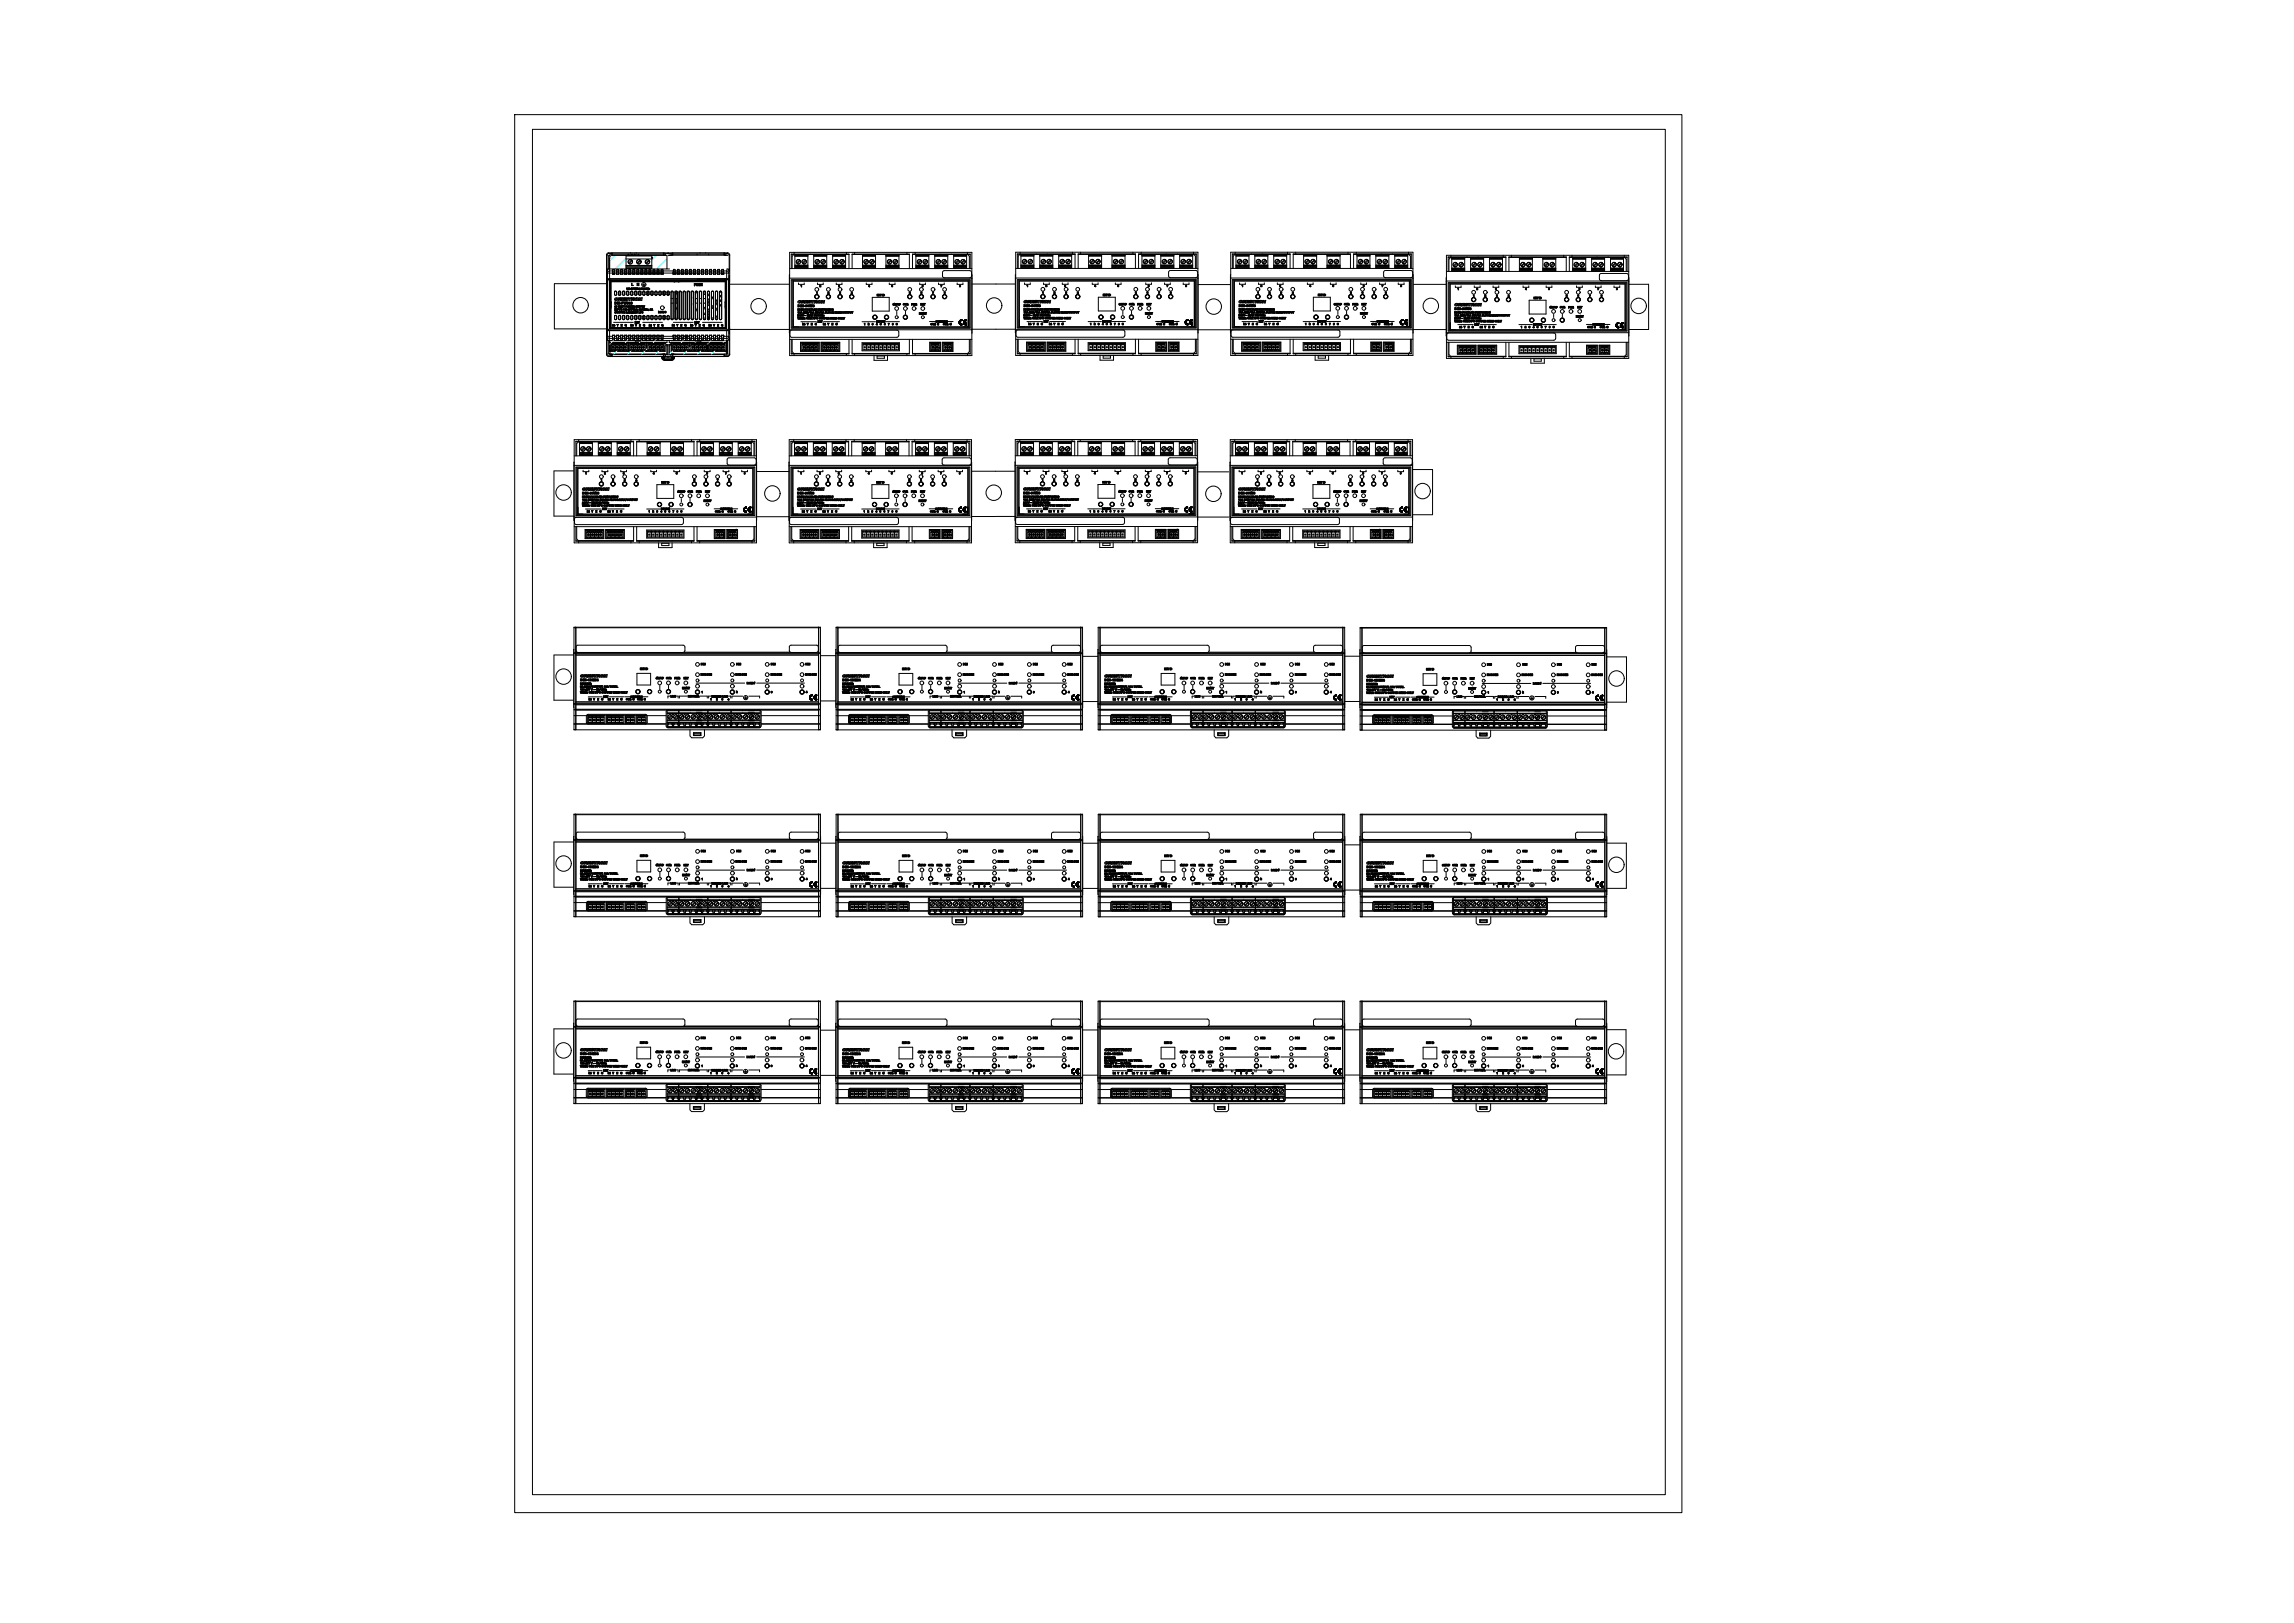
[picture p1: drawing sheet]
<svg xmlns="http://www.w3.org/2000/svg" width="1189mm" height="841mm" viewBox="0 0 1189 841" stroke-linecap="round" stroke-linejoin="round" font-family="sans-serif">
<!-- layer: 0 -->
<g fill="none" stroke="#000" stroke-width=".52">
<path d="M267 59h605v725h-605zM276 67h587v708h-587zM314 139l1 1M315 140h-1M315 140h.1M315 139v1M315 132l-1 15M315 139h-1M315 132v7M315 131l-1 1M315 131h62M315 131h1"/>
<path d="M316 139h.1M316 131l-1 1M316 132v7l-1 1M316 139v1M316 139h31M316 132v1M316 132v1v6M316 131v1M317 132h29M317 132l-1 1v6M317 131v1h-1M317 131h-1"/>
<path d="M317 132h.1M317 131h.1M317 131v1M317 131h27M318 140v1M318 140l-1 1M318 140h.1M318 140h1M320 140h.1M320 140v1M320 140h1M322 140v1"/>
<path d="M322 140h.1M322 140h1M323 140v1M323 140h.1M324 140h.1M324 140v1M324 140h1M324 132h14v7h-14zM324 138h14M324 134h14M324 133h14M325 140v1"/>
<path d="M325 140h.1M325 132h1M326 132h.1M326 140h.1M326 140v1M326 140h1M327 140v1M327 140h.1M327 135l-1 1M327 132h1M327 132h.1M328 132h.1"/>
<path d="M328 135l-2 2M328 140v1M328 140h-1M328 140h1M329 140v1M329 140h.1M329 132h.1M329 139h.1M330 140h.1M330 140h1M330 140v1M331 132h.1"/>
<path d="M331 140v1M331 140h.1M332 139h.1M332 135l-2 1M332 135l-2 2M332 140h-1M332 140h1M332 140v1M333 140v1M333 140h.1M334 140h1M334 140h.1"/>
<path d="M334 140v1M335 140v1M335 140h.1M336 135l-1 1M336 140h-1M336 140h1M336 140v1M336 135l-1 2M337 140v1M337 140h.1M338 134h.1M338 133v1"/>
<path d="M339 140h.1M339 140v1M339 140h-1M341 140h.1M341 140h-1M341 140v1M341 140h1M343 140h.1M343 140v1M343 140h1M344 132h.1M344 131h.1"/>
<path d="M344 131v1M344 131h1v1h-1zM345 132v7M346 131h-1M346 131h.1M346 131h1M347 131h-1M347 131h1M347 132h-1M347 132h.1M348 132h-1M348 131v1v-1"/>
<path d="M348 131h.1M349 132h-1M349 132h.1M349 131h-1M349 131h26M349 131v1M349 140h1M349 140h.1M349 140v1M350 140v1M350 140h.1M351 140h1"/>
<path d="M351 140h.1M351 140v1M352 140v1M352 140h.1M353 140h1M353 140h.1M353 140v1M354 140v1M354 140h.1M355 140h1M355 140h.1M355 140v1"/>
<path d="M356 140v1M356 140h.1M357 140h1M357 140h.1M357 140v1M358 140v1M358 140h.1M359 140v1M359 140h1M359 140h.1M360 140v1h-1M360 140v1"/>
<path d="M361 132h.1M362 140h.1M362 140v1M362 140h-1M364 140h-2M364 140h.1M364 140v1M364 140h1M366 140h1M366 140h.1M366 140v1M367 140v1"/>
<path d="M367 140h.1M367 132h.1M368 140h-1M368 140h1M368 140v1M369 140v1M369 140h.1M370 140h1M370 140h.1M370 140v1M371 140v1M371 140h.1"/>
<path d="M372 140h1M372 140h.1M372 140v1M373 140v1M373 140h.1M374 140h1M374 140h.1M374 140v1M375 140v1M375 140h.1M375 132h.1M375 131h.1"/>
<path d="M375 131v1h-26M376 132h1M376 131v1M376 131h1M376 131v1h-1M377 132h.1M377 131l1 1M377 131h.1M378 140h.1M378 140l-1-1v1M378 139h.1M378 132v7"/>
<path d="M378 139v1M378 132v15M378 132h.1M409 131h95v53h-95zM409 139h95M410 139v-7h30v7M410 132h30M411 132v1v6M412 131v1M420 132h.1M426 132h.1M439 131v1"/>
<path d="M442 139v-7h29v7M442 132h29M443 131v1M470 131v1M473 139v-7h30v7M474 131v1M487 132h.1M493 132h.1M501 131v1M501 132l1 1v6M503 132h-30M526 131h95v53h-95z"/>
<path d="M526 139h95M527 132h30M527 139v-7h30v7M529 132l-1 1v6M529 131v1M537 132h.1M543 132h.1M556 131v1M559 132h29M559 139v-7h29v7M560 131v1M587 131v1"/>
<path d="M590 139v-7h30v7M591 131v1M604 132h.1M610 132h.1M619 131v1M619 132l1 1v6M620 132h-30M638 131h94v53h-94zM638 139h94M639 132h30M639 139v-7h30v7M640 132l-1 1v6"/>
<path d="M640 131v1M649 132h.1M654 132h.1M667 131v1M670 132h30M670 139v-7h30v7M672 131v1M699 131v1M701 139v-7h30v7M703 131v1M716 132h.1M722 132h.1"/>
<path d="M730 131v1M730 132l1 1v6M731 132h-30M750 132h94v54h-94zM750 133h30M752 133l-1 1v7M752 132v1M760 133h.1M766 133h.1M779 132v1M782 133h30M783 132v1"/>
<path d="M810 132v1M815 132v1M828 133h.1M833 133h.1M842 132v1M842 133l1 1v7M843 133h-30M314 147h.1M314 148h.1M314 147h-27v23h27M314 156h.1M314 149h.1"/>
<path d="M314 151h.1M314 160h.1M314 147l1 24M314 140h1M315 140v1M315 145v2M315 144v1M315 147h.1M315 147v22M315 145l-1 2M315 145v1M315 146v25"/>
<path d="M315 144h63M315 141v3M315 141h63M316 140l-1 1M316 140h1v1M316 140v5M316 146v24M316 146h.1M316 145l-1 1M316 145h61M316 145h.1M316 157h.1"/>
<path d="M316 148h.1M316 150h.1M316 145v1M316 145h60M316 159h.1M316 160h.1M316 146h60M316 156h.1M316 159v11M316 156h1M316 146v11M316 157v2"/>
<path d="M316 146v10M316 156v-10v10M316 160v10M317 146v24h23M317 159h.1M317 157h.1M317 146h-1M317 160h-1M317 146h59v24M317 142h2M317 141h.1M317 142h.1"/>
<path d="M317 141v1M318 142h.1M318 141h1M318 153h1h1M318 151h1h1M318 153h.1M318 151h.1M318 151v2M319 141h.1M319 140v1M319 141v1M319 142h.1"/>
<path d="M319 140h1M319 142h-1M319 160h.1M319 160v1M319 156v1v1zM319 159h.1M319 155l1-1v1h-1h1l-1 1zM319 157h.1M319 160l1 1M320 160h.1M320 160v1M320 141h.1"/>
<path d="M320 141v1h1v-1M320 153h.1M320 151v2M320 151h.1M320 156v2zM320 158l1 1v-1v1v-1v1zM320 158h.1M320 156l1 1v-1v2v-1l-1 1zM320 141h1M321 153h.1M321 151h.1M321 151v2"/>
<path d="M321 153h1M321 151h1M321 141h.1M321 140v1M321 140h1M321 160h.1M321 154v1M321 155h.1M321 160v1v-1M322 157h.1M322 160h.1M322 141v1h1"/>
<path d="M322 141h.1M322 153h.1M322 151h.1M322 151v2M322 159h.1M322 141h1M322 155h.1M322 155v1l-1-1M322 159h-1l1-1v1M322 155l-1-1-1 2 1-1M322 156h.1M322 158l2 1z"/>
<path d="M322 157h1h-1v1v-2l1 1h-1M323 159h.1M323 141h.1M323 153h1M323 151h1M323 153h.1M323 151h.1M323 151v2M323 141v1M323 140h1M323 142h.1M323 158v1"/>
<path d="M323 156l1 1v-1v1l1-1-1 2v-1l-1 1zM324 142h1M324 141h.1M324 142h.1M324 141v1M324 153h.1M324 151h.1M324 155l-2 1M324 151v2M324 155h.1M324 141h1M324 155v1"/>
<path d="M324 160v1M324 159h.1M324 159l1-1h-1v1M325 149h.1M325 141h.1M325 153h1M325 151h1M325 153h.1M325 151h.1M325 160v1M325 151v2M325 141v1"/>
<path d="M325 140h1M325 142h.1M325 157h1h-1l1 1h-1l1-1zM325 149v1v-1M326 155l-2-1 1 1h-2h1h-1l1-1h-1l-1 2M326 155h.1M326 141h.1M326 142h1M326 141v1h1v-1M326 153h.1M326 151h.1M326 151v2"/>
<path d="M326 141h1M326 157h1h-1l1 1-1-1zM326 159v-1v1l1-1v1v-1h2v1M326 159h.1M326 160h.1M327 141h.1M327 153h.1M327 151h.1M327 151v2M327 153h1M327 151h1M327 160h.1"/>
<path d="M327 150l1-1-1 1M327 154l-1 2v-1h-1v1h-1M327 158l-1 1M327 155v1M327 150h.1M327 150h1M327 158v1h1h1h-1M327 147l1 1h-1zM327 154v2M327 159h1h-1M327 159h1M328 150h.1"/>
<path d="M328 160h.1M328 160v1l1-1-1 1v-1h-2M328 141h.1M328 142h1M328 153h.1M328 151h.1M328 151v2M328 158l-1 1M328 141h1M328 141v1h1v-1M328 155l-1 1M328 154v1"/>
<path d="M328 155h.1M328 158v1M328 159h1M328 149v1M329 149v1v-1l1 1v-1v1l-1-1h-1v1M329 155h.1M329 159h.1M329 155v1l-1-1M329 141h.1M329 153h1M329 151h1M329 153h.1"/>
<path d="M329 151h.1M329 151v2M329 140h1M329 155l1 1M329 155h-3M329 160v1M329 159h1zM330 150h.1M330 155h.1M330 154l1 1M330 154l-1 1M330 154v1"/>
<path d="M330 155v1M330 159h.1M330 142h1M330 141h.1M330 141v1M330 142h.1M330 153h.1M330 151h.1M330 151v2M330 141h1M330 147l1 1v-1v1l-1-1v1zM330 158l1 1v-1v1h-1z"/>
<path d="M330 150v-1v1M331 155l-1 1M331 155h.1M331 156h.1M331 141h.1M331 153h1M331 151h1M331 153h.1M331 151h.1M331 151v2M331 141v1M331 154h1v1l1-1v2l-1-1-1 1z"/>
<path d="M331 159h1h-1v-1l1 1h-1M332 160h-1M332 160h.1M332 141h.1M332 142h1M332 149h1l-1 1zM332 153h.1M332 151h.1M332 151v2M332 160v1M332 159h1h-1v-1l1 1h-1M332 141h1"/>
<path d="M332 141v1h1v-1M333 160v1M333 158h.1M333 148h1M333 141h.1M333 158v1M333 153h1M333 151h1M333 153h.1M333 151h.1M333 151v2M333 140h1"/>
<path d="M333 158h1v1zM333 150h.1M334 149l-1 1M334 147v1M334 159h.1M334 149v1zM334 150h.1M334 160v1M334 141h.1M334 142h1M334 141v1h1v-1M334 153h.1"/>
<path d="M334 151h.1M334 151v2M334 141h1M335 160h.1M335 160v1M335 142h.1M335 160v1h1M335 141h.1M335 153h.1M335 151h.1M335 151v2M335 153h1"/>
<path d="M335 151h1M335 149v1zM335 150h1M336 150v-1v1h1M336 151l-1 2M336 150h.1M336 149l1 1zM336 142h1M336 141v1M336 141h.1M336 153h.1M336 151h.1"/>
<path d="M336 151v2M336 141h1M337 150h-1M337 150h.1M337 141h.1M337 153h.1M337 151h.1M337 151v2M337 153h1M337 151h1M337 140h1M337 141v1"/>
<path d="M337 142h.1M338 160v1M338 140v1M338 141h.1M338 142h1M338 141v1M338 142h.1M338 153h.1M338 151h.1M338 151v2M339 141h.1M339 141h-1"/>
<path d="M339 151h1h1M339 153h1h1M339 153h.1M339 151h.1M339 151v2M339 141v1h-1M339 140h1M340 140v1M340 141h.1M340 142h2M340 141v1h2v-1M341 153h.1"/>
<path d="M341 151h.1M341 145v1M341 151v2M341 141h.1M341 141h-1M341 141h1M341 151h1h1M341 153h1h1M342 141h.1M342 140v1M342 140h1M343 142h1"/>
<path d="M343 141h.1M343 142h.1M343 141v1M343 153h.1M343 151h.1M343 151v2M343 146h.1M343 141h1M344 153h.1M344 151h.1M344 151v2M344 153h1"/>
<path d="M344 151h1M344 141h.1M344 140v1M344 140h5M344 141v1M344 142h.1M345 153h.1M345 151h.1M345 151v2M346 152h1M346 151h1M346 153h1"/>
<path d="M346 151v2M347 151h.1M347 151v2M348 151h1M348 151h.1M348 151v14M348 157h1M348 155h1M349 141h.1M349 146h.1M349 142h1M349 151h.1"/>
<path d="M349 142h.1M349 141v1M349 151v14M349 141h1M349 146h1M350 146h.1M350 146h-1M350 141h.1M350 151h1M350 151h.1M350 155h1v2h-1M350 141v1h-1"/>
<path d="M350 140h1M350 151l1 2M351 141h.1M351 142h1M351 141v1h1v-1M351 151h.1M351 151v14v-14M351 159l-1 2M351 141h1M352 146h.1M352 146h-35M352 141h.1"/>
<path d="M352 151h.1M352 151h1M352 140h1M352 146h24M353 142h1M353 141h.1M353 151h.1M353 142h.1M353 141v1M353 151v14M353 141h1M354 142h.1"/>
<path d="M354 141h.1M354 151h1M354 151h.1M354 151v14M354 141v1M354 140h1M355 142h1M355 141h.1M355 151h.1M355 141v1M355 151v14M355 142h.1"/>
<path d="M355 141h1M356 141h.1M356 151h1M356 151h.1M356 140h1M356 141v1M356 142h.1M357 141h.1M357 142h1M357 141v1h1v-1M357 151h.1M357 151v14"/>
<path d="M357 141h1M358 141h.1M358 151h.1M358 151h1M358 140h1M359 142h1M359 141v1h1M359 141h.1M359 157v1M359 151h.1M359 151v14v-14M359 154h.1"/>
<path d="M360 147h1l-1 1M360 151h1M360 151h.1M360 151v14M360 159l1 3M360 141h.1M360 157h1M360 155h1M360 141v1M360 142h.1M361 147h-1v1v-1h1v1l1-1v1h-1v-1M361 151l-1 2"/>
<path d="M361 142h2M361 140v1M361 141h.1M361 140h-1v1M361 142h1M361 151h.1M361 141v1M361 145h.1M361 151v14M361 142h.1M362 141h.1M362 141h-1"/>
<path d="M362 142h.1M362 147h1h-1l1 1h-1h1zM362 145h.1M362 145h-1M362 151h1h1M362 151h.1M362 157h2M362 155h2M362 141l1 1M363 141v1M363 148v-1h1h-1v1h1M363 147h1l-1 1"/>
<path d="M363 140v1M363 141h.1M364 151h.1M364 151v14v-14M364 141h.1M364 141v1h1v-1M364 148h.1M364 141h1M365 151h1M365 151h.1M365 153h1M365 157h1"/>
<path d="M365 141h.1M365 140v1M365 140h1M366 141h.1M366 141v1h1M366 152h-1M366 155h-1M366 159h-1M366 151h.1M366 151v14v-14M366 141h1M367 141h.1"/>
<path d="M367 151h.1M367 151v14M367 151h1M367 157l1 2M367 141v1M367 151l1 3M368 142h1M368 141v1M368 141h.1M368 155l-1 1M368 155l-1 2 1 1M368 160l-1 1"/>
<path d="M368 151h.1M368 151v14M368 141h1M369 141h.1M369 151h1M369 151v14M369 154h1M369 155h1M369 140h1M369 141v1M369 142h.1M370 141h.1"/>
<path d="M370 154h-1M370 141v1h1v-1M370 159h-1M370 158h-1M370 160h-1M370 151h.1M370 151v14v-14M370 141h1M371 141h.1M371 156v1M371 155l1 2-1 1M371 151h1"/>
<path d="M371 151h.1M371 159l1 1M371 151v1M371 140h1M372 141h.1M372 141v1h1v-1M372 151h.1M372 151v14v-14M372 141h1M373 141h.1M373 158v1M373 155v1"/>
<path d="M373 154h.1M373 153v1M373 151v14M373 151h1M373 156h.1M373 140h1M373 151h.1M374 142h.1M374 142h1M374 141h.1M374 151h.1M374 141v1"/>
<path d="M374 151v14M374 141h1M375 141h.1M375 140h2M375 141v1M375 142h.1M376 145h.1M376 157h.1M376 160h.1M376 159h.1M376 157v2M376 146h.1"/>
<path d="M376 156v-10v10M376 156h.1M376 160v10M376 146v10M376 145v12M376 145v1M376 159v11M376 145l1 1M376 148h.1M376 150h.1M377 145l1 1-2-1M377 140l1 1"/>
<path d="M377 145h-1M377 146h-1M377 140v5M377 146v24M378 141v33M378 147h.1M378 148h.1M378 147v1M378 145h.1M378 140v1M378 145v26M378 143h.1"/>
<path d="M378 143v2M378 147h31M378 148v20M378 148v1M409 144h.1M409 142v31M409 144h95M410 145h93v25h-93zM411 145v25M411 146h91v23h-91zM452 154h9v7h-9zM502 146v23v-3"/>
<path d="M502 145v25M503 141v-1h-14v1l-1 2 1 1h14v-1M504 142v31M504 144h.1M504 147h22M526 144h.1M526 142v31M526 144h95M527 145h93v25h-93zM528 145v25h92v-25M528 146h91v23h-91zM569 154h9v7h-9z"/>
<path d="M606 141v2l1 1M606 141l1-1h13l1 1M619 146v23v-3M621 141v2l-1 1M621 144h.1M621 142h.1M621 147h17M638 144h.1M638 142v31M638 144h94M639 145h92v25h-92zM639 145v25h92v-25"/>
<path d="M640 146h90v23h-90zM681 154h8v7h-8zM717 141v2l1 1M717 141l1-1h13l1 1M730 146v23v-3M732 143l-1 1M732 142v31M732 144h.1M733 147h16M749 146h1M750 146h94M750 144v30"/>
<path d="M750 141h94M750 141v-8h30v8M750 147h93v25h-93zM751 147v24h92v-24M751 147h91v24h-91zM752 147v24v-4M782 141v-8h30v8M792 156h9v7h-9zM813 141v-8h30v8M842 147v24v-4M844 143l-1-1h-13h-1v3h1h13h1M844 144v30"/>
<path d="M844 146h.1M844 147h10M854 147v24h-10M314 169l1 14M314 169h.1M314 165h.1M314 167h.1M314 167v1M314 175l1 1M314 175h1M314 176l1 1M315 176h-1"/>
<path d="M315 176h.1M315 175v1M315 177v6M315 176h1v8M315 176v1M315 169v2M315 169h.1M315 171h.1M315 174l1 1M315 171h63M315 174h2M315 171v3"/>
<path d="M315 174v1M316 176v1M316 176h61M316 176v7M316 170h.1M316 175h1M316 175v1M316 171h61M316 171v4M316 176v7l1 1M316 171l-1-1 1 1M316 171h60"/>
<path d="M316 171h.1M316 168h.1M316 166h.1M316 165h.1M316 170h60M316 170h25M316 177h9v5h-9zM316 170h1M317 178h2zM317 168h1v1M317 168h.1M317 178l1 1h-1v2"/>
<path d="M317 174l1 1M317 174v1M317 174h2M317 174h.1M317 175l1 1M317 180h1h-1zM317 168v1l1-1 1 1-1-1v1h1M318 180h.1M318 176h.1M318 175h.1M318 175v1M318 169h1"/>
<path d="M318 169h.1M318 167h10M318 178v1h1v2h-1M318 165l1 1 1-1M318 164l1-1 1 1M318 165h.1M318 164h.1M318 164v1M319 174l-1 1M319 174v1M319 175h1M319 175l-1 1"/>
<path d="M319 174h1M319 161h.1M319 174h.1M319 178h.1M319 178h2zM319 178l1 1h-1v2M320 174v1M320 161h.1M320 161v1zM320 174h1M320 175v1M320 165h.1"/>
<path d="M320 164h.1M320 164v1M320 180h.1M320 168v1zM320 176h.1M320 175h.1M320 160v1v-1M320 178v1h1v2h-1M320 161h1M321 165h.1M321 164h.1M321 164v1"/>
<path d="M321 165v1l1-1M321 164v-1l1 1M321 174l-1 1M321 174v1M321 175h1M321 174h1M321 175l-1 1M321 162h.1M321 178h.1M321 178h2zM321 161v1h1h-1M321 162l1-1h-2v1"/>
<path d="M322 178v1h-1v2M322 174v1M322 175v1M322 165h.1M322 164h.1M322 164v1M322 180h.1M322 176h1M322 175h1M322 168h1l-1 1h1h-1v-1zM322 160v1v-1M322 178v1h1v2h-1"/>
<path d="M322 160h-1v1v-1M322 161h.1M323 175v1M323 165v1l1-1M323 164v-1l1 1M323 165h.1M323 164h.1M323 164v1M323 174v1M323 175h1M323 174h1M323 174h-1"/>
<path d="M323 174h.1M323 161l-1 1v-1v1l1-1 1 1-1-1M323 178h.1M323 160v1zM323 160h.1M323 178h2zM323 162h.1M324 178v1h-1v2M324 162h.1M324 174v1M324 174h1M324 174h.1"/>
<path d="M324 180h.1M324 175v1M324 165h.1M324 164h.1M324 164v1M324 176h1M324 175h1M324 169h.1M324 178v1h1v2h-1M324 162h1M325 169h-1v-1l1 1M325 169h.1"/>
<path d="M325 169h-1M325 175v1M325 162h.1M325 165v1l1-1M325 164v-1l1 1M325 165h.1M325 164h.1M325 164v1M325 174v1M325 175h1M325 174h1M325 174h.1"/>
<path d="M325 161h.1M325 162h1v-1l-1 1M325 178h-9M326 160v1v-1zM326 174v1M326 177h9v5h-9zM326 174h1M326 175v1M326 165h.1M326 164h.1M326 164v1M326 176h1"/>
<path d="M326 175h1M326 178h2zM326 161l1 1h-1zM326 162h.1M327 175v1M327 160l-1 1 1-1M327 165h.1M327 164h.1M327 164v1M327 165v1l1-1M327 164v-1l1 1M327 178v1h-1v2h1"/>
<path d="M327 174v1M327 175h1v1M327 174h1h1M327 180h1h-1zM327 168h.1M327 168v1M327 180h.1M327 169h.1M327 169h1M327 160h1l-1 1zM328 179v2M328 180h-1"/>
<path d="M328 180h.1M328 169h.1M328 178l-1 1M328 162h-1h1M328 162h.1M328 174v1M328 168h.1M328 165h.1M328 164h.1M328 164v1M328 168v1M328 176h1"/>
<path d="M328 175h1M328 175v1M328 178h.1M328 162h1M328 178h2zM329 161h.1M329 162h1M329 162h.1M329 175v1M329 165v1l1-1M329 164v-1l1 1M329 165h.1"/>
<path d="M329 164h.1M329 160h.1M329 164v1M329 178v1h-1v2h1M329 174v1M329 175h1M329 174h1M329 176v1M329 167h1v1l-1-1v1zM329 180h1M329 180h.1M329 168l1 1z"/>
<path d="M329 177h3M329 177h.1M330 169h.1M330 161v1h-1h1M330 180h.1M330 180h-1M330 178v1v2M330 161v1l1-1-1 1v-1l-1 1h-1M330 168v1zM330 174v1M330 167h1h-1l1 1h-1zM330 174h.1"/>
<path d="M330 174h1M330 175v1M330 165h.1M330 164h.1M330 164v1M330 176h1M330 175h1M330 167h1h-1M330 161v-1l1 1M330 178h.1M330 161h1M330 161h.1"/>
<path d="M331 161h-1M331 178h.1M331 178h1zM331 167h.1M331 175v1M331 178v1v2h1M331 165l1 1v-1M331 164l1-1v1M331 165h.1M331 164h.1M331 167v1v-1M331 164v1"/>
<path d="M331 174v1M331 175h1v1M331 174h1h1M331 161h.1M331 174h.1M331 160h.1M331 180h.1M331 180h1M331 160l1 1h-1M331 160v1M332 180h.1M332 178v1v2"/>
<path d="M332 168h-1h1l-1 1h1h-1M332 162v-1l-1 1v-1l1 1M332 162h.1M332 177h.1M332 176v1M332 174v1M332 165h.1M332 164h.1M332 164v1M332 176h1M332 175h1M332 175v1"/>
<path d="M332 178h.1M333 161h.1M333 178h.1M333 178h1zM333 161v1zM333 175v1M333 167h10M333 178v1v2M333 165l1 1v-1M333 164l1-1v1M333 160h1l-1 1zM333 165h.1"/>
<path d="M333 164h.1M333 164v1M333 160h.1M333 174v1M333 175h1M333 174h1M333 180h1M333 180h.1M334 180h.1M334 163v3M334 179v2M334 169h.1"/>
<path d="M334 178v1M334 169h-1l1-1h-1l1 1M334 174v1M334 174h1M334 175v1M334 165h.1M334 164h.1M334 164v1M334 176h1M334 175h1M335 161h.1M335 178h-9"/>
<path d="M335 175v1M335 165h.1M335 164h.1M335 164v1M335 165l1 1v-1M335 164l1-1v1M335 174v1M335 175h1v1M335 174h1M335 177h9v5h-9zM336 160l-1 1M336 178h2z"/>
<path d="M336 160v1M336 160h-1M336 160h.1M336 161h.1M336 174h.1M336 174v1M336 174h1M336 165h.1M336 164h.1M336 164v1M336 178l1 1h-1v2M336 176h1"/>
<path d="M336 175h1M336 175v1M336 180h1h-1zM337 168h.1M337 168v1M337 180h.1M337 168l-1 1 2-1v1l-1-1v1M337 169h.1M337 160v1h1M337 160v1M337 160h.1M337 178v1h1v2h-1"/>
<path d="M337 161h.1M337 175v1M337 165h.1M337 164h.1M337 164v1M337 165l1 1v-1M337 164l1-1v1M337 174v1M337 175h1M337 174h1M337 174h.1M338 178h.1"/>
<path d="M338 169h-1M338 169h.1M338 160h.1M338 178h2zM338 174l1 1M338 174v1M338 174h1M338 174h.1M338 175l1 1M338 165h.1M338 164h.1M338 164v1"/>
<path d="M338 178l1 1h-1v2M339 176h.1M339 175h.1M339 175v1M339 180h.1M339 168h.1M339 168v1M339 178v1h1v2h-1M339 165l1 1 1-1M339 164l1-1 1 1M339 165h.1M339 164h.1"/>
<path d="M339 164v1M339 174v1M339 175h1M339 174h1M340 178h.1M340 170h.1M340 178h2zM340 174l1 1M340 174v1M340 174h2M340 175l1 1M341 165h.1"/>
<path d="M341 164h.1M341 164v1M341 178v1h-1v2M341 170h.1M341 176h.1M341 175h.1M341 175v1M341 180h.1M341 170h2M341 169h.1M341 168h.1M341 178v1h1v2h-1"/>
<path d="M341 162h.1M341 162h1M341 162l1-1v1M341 168v1M341 165l1 1 1-1M341 164l1-1 1 1M342 168h-1M342 168l-1 1M342 168h.1M342 174l-1 1M342 174v1M342 175h1"/>
<path d="M342 174h1M342 175l-1 1M342 162h.1M342 178h.1M342 162h1h-1M342 178h2zM342 161v1M342 161v1zM343 174v1M343 174h1M343 174h.1M343 175v1"/>
<path d="M343 165h.1M343 164h.1M343 161v1v-1h1v1h-1v-1v1zM343 164v1M343 178v1h-1v2M343 176h.1M343 175h.1M343 180h.1M343 170h.1M343 169h1M343 169h.1M343 178v1h1v2h-1"/>
<path d="M343 169v-1h1h-1v1h1M343 170h1M344 169h.1M344 165h.1M344 164h.1M344 170h.1M344 164v1M344 165v1l1-1M344 164v-1l1 1M344 161v1zM344 174l-1 1M344 174v1"/>
<path d="M344 175h5M344 175l-1 1M344 174h5M344 174h.1M344 163v3M344 178h-9M344 161h1v1h-1zM345 165h.1M345 164h.1M345 164v1M345 178v1h1M345 179h1"/>
<path d="M345 178h.1M345 178h1M345 176l1 2M346 179h.1M346 178h.1M346 165v1l1-1M346 164v-1l1 1M346 164v1M346 165h.1M346 179v5M346 165h1M347 179h1"/>
<path d="M347 179h.1M347 179v5M347 165h.1M347 164h.1M347 164v1M347 176v2h1M348 179h-1M348 178h.1M348 179h.1M348 178v1M348 165v1l1-1M348 165h.1"/>
<path d="M348 165h1M348 177h9v5h-9zM348 168h.1M348 168v1h1M348 168h1v1M349 178h1zM349 169h.1M349 169h1M349 174v1M349 174h1M349 174h.1M349 165h.1"/>
<path d="M349 175v1M349 167h10M349 176h1M349 175h1M349 178v1v2M349 180h1h-1zM349 170h27M349 180h1M349 180h.1M350 180h.1M350 169h-1v-1l1 1-1-1v1M350 180h-1"/>
<path d="M350 175v1M350 165v1l1-1M350 178v1v2M350 165h.1M350 165v-14v14M350 174v1M350 175h1M350 174h1M350 165h1M350 178h.1M351 168v1zM351 178h.1"/>
<path d="M351 178h1zM351 174v2M351 174v1M351 175v1M351 165h.1M351 175h1M351 176h1M351 178v1v2M351 180h1M351 180h.1M352 180h.1M352 175v1"/>
<path d="M352 170h.1M352 178v1v2M352 165h.1M352 165v-14v14M352 165l1 1v-1M352 174v1M352 175h1M352 174h1M352 174h-1v1M352 165h1M352 178h.1M353 169h.1"/>
<path d="M353 178h.1M353 178h2h-1zM353 168h.1M353 174v1M353 174h1M353 174h.1M353 165h.1M353 175v1M353 175h1M353 176h1M353 168v1M353 178v1v2"/>
<path d="M353 180h1M353 180h.1M354 180h.1M354 179h1v2h-1M354 175v1M354 178v1M354 165l1 1v-1M354 165h.1M354 174v1M354 175h1M354 174h.1M354 174h1"/>
<path d="M354 165h1M355 178h.1M355 178h2h-1zM355 174v1M355 174h1M355 174h.1M355 165h.1M355 175v1M355 169h.1M355 176h1M355 175h1M355 178v1v2"/>
<path d="M355 169v-1v1M355 180h1M355 180h.1M356 180h.1M356 174v1M356 175v1M356 178v1h1v2h-1M356 165l1 1v-1M356 165h.1M356 165v-14v14M356 175h1M356 174h1"/>
<path d="M356 165h1M356 174h.1M357 174v1M357 178h-9M357 174h1M357 175v1M357 165h.1M357 176h1M357 175h1M358 177h9v5h-9zM358 168h.1M358 168v1"/>
<path d="M358 178h2zM358 175v1M358 169h.1M358 165h.1M358 165v-14v14M358 165l1 1v-1M358 174v1M358 175h1M358 174h1M358 165h1M359 169h.1M359 178v1h-1v2"/>
<path d="M359 180h.1M359 168v1zM359 174v1M359 165h.1M359 175v1M359 178v1h1v2M359 176h1M359 175h1M360 178h.1M360 167h1v1l-1-1v1zM360 168l1 1zM360 178h2z"/>
<path d="M360 175v1M360 165l1 1v-1M360 165h.1M360 174v1M360 175h1M360 176l1 1M360 174h-1M360 174h1M360 165h1M360 174h.1M361 177h.1M361 178v1h-1v2h1"/>
<path d="M361 168v1zM361 180h.1M361 167h1h-1l1 1h-1zM361 167h1h-1M361 174l1 1M361 174v1M361 174h2M361 174h.1M361 165h.1M361 175l1 1M361 178v1h1v2M362 176h.1"/>
<path d="M362 175h.1M362 175v1M362 167h.1M362 167v1v-1M362 178h.1M362 169h1M362 169h.1M362 178h2zM362 168h.1M362 165l1 1 1-1M362 165h.1M362 165v-14v14"/>
<path d="M362 174v1M362 175h2v1M363 174h1h1M363 165h.1M363 174h-1M363 168l-1 1M363 178v1h-1v2h1M363 180h.1M363 168h-1M363 168h.1M363 169h.1M363 177h.1"/>
<path d="M363 176l-2 1M363 174v1M363 178v1h1v2M364 174v1M364 165h.1M364 176h.1M364 175h.1M364 175v1M364 167h10M364 178h.1M364 178h2zM365 165v1l1-1"/>
<path d="M365 165h.1M365 165v-14v14M365 163h1M365 160h1M365 174l-1 1M365 174v1M365 175h1M365 174h1M365 175l-1 1M365 169h.1M365 178v1h-1v2h1M365 168l-1 1h1"/>
<path d="M365 168h.1M365 180h.1M365 168h-1l1 1M366 165h.1M366 165h-1M366 174v1M366 178l-1 1h1v2M366 175v1M366 162h-1M366 176h1M366 175h1M367 175v1"/>
<path d="M367 163l1 2M367 165h.1M367 165v1l1-1M367 174v1M367 178h-9M367 175h1v1M367 174h1M367 174h-1M367 174h.1M367 166h.1M367 165v1M367 177h9v5h-9z"/>
<path d="M367 168h1v1M367 168h.1M367 168v1M368 178h1zM368 174h.1M368 174v1M368 174h1M368 161l-1 2 1 1M368 169h-1M368 169h.1M368 165h.1M368 176h1"/>
<path d="M368 175h1M368 175v1M368 169h1M368 178v1v2M368 180h1h-1zM368 180h1M368 180h.1M369 180h.1M369 175v1M369 165v1l1-1M369 169h-1v-1l1 1-1-1-1 1M369 165h.1"/>
<path d="M369 165h1M369 174v1M369 180h-1M369 175h1M369 174h1M369 174h.1M369 178v1v2M369 178h.1M370 168v1zM370 178h.1M370 178h1zM370 174v1"/>
<path d="M370 174h1M370 175v1M370 165h.1M370 176h1M370 175h1M370 178v1v2M370 180h1M370 180h.1M371 180h.1M371 175v1M371 165v1l1-1M371 165h.1"/>
<path d="M371 165v-14v14M371 160l1 2M371 174v1M371 175h1M371 174h1M371 178v1h1v2h-1M372 178h.1M372 178h2h-1zM372 169h.1M372 168h.1M372 174v1M372 174h1"/>
<path d="M372 175v1M372 164l-1 1M372 163l-1 1M372 165h.1M372 176h1M372 175h1M372 178v1v2M372 180h1M372 180h.1M372 168v1M373 180h.1M373 175v1"/>
<path d="M373 165v1l1-1M373 174v1M373 175h1M373 174h1M373 178v1h1v2h-1M374 178h.1M374 178h2h-1zM374 174v1M374 174h1M374 174h.1M374 165h.1M374 175v1"/>
<path d="M374 176h1M374 175h1M374 169h1M374 169h.1M374 178v1M374 169v-1v1h1M375 179h-1v2M375 180h.1M375 169h.1M375 175v1M375 174v1M375 175h2"/>
<path d="M375 178v1h1v2h-1M375 174h3M375 174h.1M376 170h.1M376 170h-32M376 178h-9M376 170h-33M376 168h.1M376 166h.1M376 165h.1M376 170h1M376 171h1"/>
<path d="M377 170h-1M377 176v7l-1 1M377 175v1M377 171v4M377 176v7M378 170l-2 1M378 170h.1M378 170l-1 1M378 174l-1 1M378 174v1M378 176h.1M378 169h.1"/>
<path d="M378 168h.1M378 176h-1M378 168v1M378 175v1M378 171h.1M378 175h.1M378 177v6M378 171v2M378 176v1M378 173h.1M378 167v1M378 171h126"/>
<path d="M378 169v15M409 171h.1M409 176h95M410 176v7h30v-7M410 171l-1 1v2l1 1M410 171h55l1 1v2l-1 1h-55M411 176v6v1M442 176v7h29v-7M473 176v7h30v-7M502 176v6l-1 1M526 176h95M526 171h112"/>
<path d="M526 171h-22M527 171h55l1 1v2l-1 1h-55v-1zM527 176v7h30v-7M528 176v6l1 1h28M528 169h3M559 176v7h29v-7M590 176v7h30v-7M616 169h3M620 176v6l-1 1h-29M621 173h.1M621 171h.1M638 171h.1"/>
<path d="M638 176h94M638 171h94M639 176v7h30v-7M639 171l-1 1v2l1 1M639 171h54l1 1v2l-1 1h-54M639 176v6l1 1h29M640 169h2M670 176v7h30v-7M701 176v7h30v-7M728 169h2M731 176v6l-1 1h-29M732 171h.1"/>
<path d="M733 171h16M749 172h1M750 177h94M750 172h94M750 177v8h30v-8M751 176l-1-1v-2h1h54h1v2l-1 1M751 176h54M751 177v7l1 1h28M751 171h91M782 177v8h30v-8M813 177v8h30v-8M843 177v7l-1 1h-29"/>
<path d="M844 172h.1M314 184l1 1M315 183l1 1M316 183v1M316 183h.1M316 184h.1M316 184l-1 1M316 184l1 1M316 184h1M317 184v1M317 185h.1M317 181h.1"/>
<path d="M317 181h1M318 181h.1M319 180h.1M319 181h.1M319 181h1M320 181h.1M321 180h.1M321 181h1M321 181h.1M322 181h.1M323 180h.1M323 181h1"/>
<path d="M323 181h.1M327 181h1M327 181h.1M327 180h1M328 181h.1M329 181h.1M329 181h1M330 181h.1M331 181h.1M331 181h1M332 181h.1M332 180h1z"/>
<path d="M333 181h1M333 181h.1M334 181h.1M336 181h1M336 181h.1M337 181h.1M338 180h.1M338 181h1M338 181h.1M339 181h.1M340 180h.1M340 181h.1"/>
<path d="M340 181h1M341 181h.1M342 180h.1M342 185h-27M342 185h.1M342 181h.1M342 181h2M342 184h.1M342 181h1M343 185l1 2M343 184h.1M343 185h.1"/>
<path d="M343 185l1 1M343 181h.1M344 184h.1M344 186h.1M344 185h-27M344 184v2M344 185v1M344 184h1M344 185h.1M344 184v1h-2M344 187h4h-4M344 186v1"/>
<path d="M344 186h4M345 185h1M345 185h-1h5M345 184h1M345 184v1M345 184h.1M346 184h-29M346 184h.1M346 185h.1M346 185h1M347 185h1M347 185h-1"/>
<path d="M347 184h1M347 184h29M347 184h.1M348 185h1M348 184v1M348 186h.1M348 184h.1M348 185h.1M348 185v1M348 184l1 1M348 186h1M349 186h-1h-4"/>
<path d="M349 185h26M349 185v1M349 185h1M349 185h.1M349 184h.1M349 181h1M349 181h.1M349 185l-1 1h-4M349 185v1l-1 1v-1M350 184h1M350 181h.1M350 185h.1"/>
<path d="M350 185h27M351 181h1M351 181h.1M352 180h-1M352 181h-1M353 181h1M353 181h.1M354 180h-1M354 181h.1M355 181h1M355 181h.1M356 180h-1"/>
<path d="M356 181h.1M358 181h.1M358 181h2M359 181h1M360 181h.1M360 180h.1M361 181h.1M361 181h1M362 181h.1M362 180h.1M363 181h1M363 181h.1"/>
<path d="M364 181h.1M364 180h.1M365 181h1M366 181h.1M366 181h-1M368 181h1M368 181h.1M369 181h.1M370 181h.1M370 181h1M371 180h-1M371 181h.1"/>
<path d="M372 181h.1M372 181h1M373 180h-1M373 181h.1M374 180h.1M374 181h1M374 181h.1M375 181h.1M375 184v1M375 185h.1M376 184v1v-1M376 184h1"/>
<path d="M376 184h.1M377 183h.1M377 184v1M377 183l-1 1M378 183v1M378 183l-1 1M378 184l-1 1M410 183h30M412 183v1M439 183v1M442 183h29M443 183v1"/>
<path d="M453 184v3h7v-3M453 183h.1M455 184h3v2h-3zM460 183h.1M470 183v1M473 183h30M474 183v1M501 183v1M527 183h30M529 183v1M556 183v1M559 183h29"/>
<path d="M560 183v1M570 184v3h7v-3M570 183h.1M572 184h3v2h-3zM577 183h.1M587 183v1M590 183h30M591 183v1M619 183v1M639 183h30M640 183v1M667 183v1"/>
<path d="M670 183h30M672 183v1M682 184v3h7v-3M682 183h.1M683 184h4v2h-4zM689 183h.1M699 183v1M701 183h30M703 183v1M730 183v1M752 185v1M779 185v1"/>
<path d="M782 185h30M783 185v1M793 186v2h7v-2M793 185h.1M795 186h4v1h-4zM800 185h.1M810 185v1M815 185v1M842 185v1M298 240v30M298 228h94v53h-94zM298 236h94"/>
<path d="M298 236v-7h30v7M298 229h30M300 228v1M308 229h.1M314 229h.1M327 228v1M328 229h-28l-1 1v6M330 236v-7h30v7M330 229h30M331 228v1M358 228v1M361 236v-7h30v7"/>
<path d="M361 229h29l1 1v6M361 229h30M363 228v1M376 229h.1M381 229h.1M390 228v1M392 238l-1-1h-13l-1 1v2l1 1h13l1-1M392 240v30M409 228h94v53h-94zM409 240v30M409 236h94M410 229h30"/>
<path d="M410 236v-7h30v7M411 228v1M420 229h.1M425 229h.1M438 228v1M440 229h-29l-1 1v6M441 229h30M441 236v-7h30v7M443 228v1M470 228v1M473 229h28l1 1v6M473 229h30"/>
<path d="M473 236v-7h30v7M474 228v1M487 229h.1M493 229h.1M501 228v1M503 238l-1-1h-13l-1 1v2l1 1h13l1-1M503 240v30M526 228h95v53h-95zM526 239v31M526 236h95M527 229h30M527 236v-7h30v7"/>
<path d="M528 229l-1 1v6M528 228v1M537 229h.1M543 229h.1M556 228v1M559 229h29M559 236v-7h29v7M560 228v1M587 228v1M590 236v-7h30v7M591 228v1M604 229h.1"/>
<path d="M610 229h.1M618 228v1M618 229l1 1v6M620 229h-30M620 238v-1h-14v1l-1 2 1 1h14v-1M621 239v31M638 228h94v53h-94zM638 240v30M638 236h94M638 229h30M638 236v-7h30v7M640 228v1"/>
<path d="M648 229h.1M654 229h.1M667 228v1M668 229h-28l-1 1v6M670 229h30M670 236v-7h30v7M671 228v1M698 228v1M701 229h29l1 1v6M701 229h30M701 236v-7h30v7M703 228v1"/>
<path d="M716 229h.1M717 238l14-1 1 1v2l-1 1h-13l-1-1zM721 229h.1M730 228v1M732 240h.1M287 244v23M287 244h10M297 241h1M298 241h94M298 242h93v25h-93zM299 243v23M299 243h91"/>
<path d="M299 243v23v-3M340 251h9v7h-9zM390 243v23v-3M390 243v23h-91M392 241h.1M392 244h17M409 241h.1M409 241h94M410 242h93v25h-93zM411 243h91v23h-91zM411 243v23v-3M452 251h9v7h-9z"/>
<path d="M502 243v23v-3M503 241h1M504 244h22M526 241h.1M526 241h95M527 242h93v25h-93zM527 242v25M528 243h91v23h-91M528 243v23M528 243v23v-3M569 251h9v7h-9zM619 242v25"/>
<path d="M621 241h.1M621 245h17M637 241h1M638 241h94M638 242h93v25h-93zM639 243h91v23h-91zM680 251h9v7h-9zM730 243v23v-3M732 241h.1M732 243h10M742 243v24M287 267h10"/>
<path d="M297 268h1M298 273h94M298 268h94M298 273v7h30v-7M299 268l-1 1v2l1 1h54l1-1v-2l-1-1M299 273v6l1 1M299 267v-25h92v25M299 266h91h-2M330 273v7h30v-7M361 273v7h30v-7M391 273v6l-1 1M392 268h17"/>
<path d="M409 273h94M409 268h94M410 273v7h30v-7M410 268l-1 1v2l1 1M410 267v-25h92v25M410 273v6l1 1M411 266h91h-3M441 273v7h30v-7M465 268l1 1v2l-1 1h-55M473 273v7h30v-7M502 273v6l-1 1M503 268h1"/>
<path d="M503 268h23M526 268h95M526 273h95M527 268h55l1 1v2l-1 1h-55l-1-1zM527 273v7h30v-7M527 273v6l1 1M528 266h91h-3M559 273v7h29v-7M590 273v7h30v-7M619 273v6l-1 1M621 268h.1M621 268h111"/>
<path d="M637 268h1M638 273h94M638 273v7h30v-7M639 268l-1 1v2l1 1h54l1-1v-2l-1-1M639 267v-25h92v25M639 273v6l1 1M670 273v7h30v-7M701 273v7h30v-7M731 273v6l-1 1M732 270h.1M732 268h.1M732 267h10"/>
<path d="M298 280h30M300 280v1M327 280v1M330 280h30M331 280v1M341 281v3h7v-3M341 280h.1M343 282h4v1h-4zM348 280h.1M358 280v1M361 280h30M363 280v1"/>
<path d="M390 280v1M410 280h30M411 280v1M438 280v1M441 280h30M443 280v1M453 281v3h7v-3M453 280h.1M454 282h4v1h-4zM460 280h.1M470 280v1M473 280h30"/>
<path d="M474 280v1M501 280v1M527 280h30M528 280v1M556 280v1M559 280h29M560 280v1M570 280h.1M570 281v3h7v-3M572 281h3v2h-3zM577 280h.1M587 280v1"/>
<path d="M590 280h30M591 280v1M618 280v1M638 280h30M640 280v1M667 280v1M670 280h30M671 280v1M681 281v3h7v-3M681 280h.1M683 281h4v2h-4zM688 280h.1"/>
<path d="M698 280v1M701 280h30M703 280v1M730 280v1M287 339v24h10M287 339h10M297 337v30M297 338h.1M297 337h.1M297 325h128v53h-128zM297 339h128M297 338h128"/>
<path d="M297 325h128M298 325v53M298 338h1M299 338v-1v-2v-1h55l1 1v2l-1 1M355 338h55M424 338h.1M424 335l-1-1h-13l-1 3 1 1M424 337l-1 1M424 339h-126h126v25h-126M424 325v53M425 337v30M425 338h.1"/>
<path d="M425 340h8M433 338h.1M433 337v30M433 325h128v53h-128zM433 339h128M433 338h128M433 325h128M434 339h126M434 338h1M434 325v53M434 335l1-1h55l1 1M434 335v3h1"/>
<path d="M490 338h55M491 335v3h-1M545 335v3h1M545 335l1-1h13l1 1M559 338h1M560 335v3h-1M560 325v53M561 337v30M561 338h.1M569 338h.1M569 337v30M569 325h128v53h-128z"/>
<path d="M569 339h128M569 338h128M569 325h128M570 325v53M570 339h126M570 338h1M570 335l1-1h55l1 1M570 335v3h1M626 338h55M627 335v3h-1M681 335v3h1M682 334l-1 1"/>
<path d="M682 334h13l1 1M695 338h1M696 335v3h-1M696 325v53M697 337v30M697 338h.1M705 337v30M705 339h.1M705 337h.1M705 325h128v53h-128zM705 338h128M705 325h128"/>
<path d="M705 339h128M706 338h.1M706 325v53M706 340h126M706 340h126v24h-126zM706 335h55h1v2l-1 1h-54h-1zM762 338h55M831 338h1M832 335h-1h-14v2v1h14l1-1M832 325v53M833 337v30M833 339h.1"/>
<path d="M330 349h7v6h-7zM466 349h7v6h-7zM561 340h8M602 349h7v6h-7zM697 340h8M738 349h7v6h-7zM833 340h10M843 340v24M297 365h.1M297 375h48M297 375h7M297 371h7"/>
<path d="M297 368h128M297 365h128M297 378h1M298 368h126M298 365h126M304 371l1-1h29l1 1M304 371v3l1 1M335 375h10M335 371v3l-1 1M335 371h10M346 377h48M346 368l-1 1v7l1 1"/>
<path d="M358 378v3v1h6l1-1v-3M359 380h4v1h-4zM360 380v1M360 380h3M363 380v1M394 368v1v7v1M394 375h31M394 371h31M424 378h1M425 365h.1M425 367h.1M425 363h8"/>
<path d="M433 365h.1M433 375h48M433 375h7M433 371h7M433 368h128M433 365h128M434 364h126M434 368h126M434 365h126M434 364v-25h126v25M440 371v3l1 1M440 371l1-1h29l1 1"/>
<path d="M471 375h10M471 371v3l-1 1M471 371h10M482 377h48M482 368l-1 1v7l1 1h47l1-1M493 378v3l1 1h6l1-1v-3M495 380h4v1h-4zM495 380l1 1M495 380h4M499 380v1M529 368l1 1M530 375h31"/>
<path d="M530 371h31M530 369v7M561 365h.1M561 367h.1M561 364h8M569 365h.1M569 375h48M569 375h7M569 371h7M569 368h128M569 365h128M570 364h126"/>
<path d="M570 368h126M570 365h126M570 364v-25h126v25M576 371v3v1M576 370v1M577 370h29l1 1M607 375h10M607 371v3l-1 1M607 371h10M617 377h49M618 368l-1 1v7l1 1h47l1-1v-7l-1-1M629 378v3l1 1h6l1-1v-3"/>
<path d="M631 380h4v1h-4zM631 380l1 1M631 380h4M635 380l-1 1M666 375h31M666 371h31M697 365h.1M697 364h8M705 365h128M705 378h1M705 375h7M705 368h128"/>
<path d="M705 375h48M705 371h6M706 365h126M706 364h126M711 371v3l1 1M711 371l1-1h30l1 1M742 375h11M743 371v3l-1 1M743 371h10M753 377h48M754 368l-1 1v7l1 1M765 378v4h1h6h1v-4"/>
<path d="M767 380h4v1h-4zM767 380v1h3l1-1M801 368l1 1v7l-1 1M802 375h31M802 371h31M832 378h1M833 367h.1M833 364h10M767 380h4M767 381h4M287 436v24M287 436h10"/>
<path d="M297 433v31M297 435h128M297 433h.1M297 422h128v53h-128zM297 422h128M298 422v53M298 436h126M298 435h1M298 436h126v25h-126M299 431v1v2v1h55l1-1v-2l-1-1h-54M355 435h55M424 435h.1"/>
<path d="M424 432l-1-1h-13l-1 1v2l1 1h13l1-1M424 422v53M425 433v31M425 437h8M433 435h128M433 433v31M433 422h128v53h-128zM433 422h128M434 422v53M434 436h126M434 435h1M490 431l1 1v2l-1 1"/>
<path d="M490 431h-55l-1 1v2l1 1h55M490 435h55M545 432l14-1 1 1v2l-1 1h-13l-1-1zM560 435h.1M560 422v53M561 433v31M561 437h8M569 435h128M569 433v31M569 422h128v53h-128zM569 422h128M570 422v53"/>
<path d="M570 436h126M570 435h1M571 432l55-1 1 1v2l-1 1h-55l-1-1zM626 435h55M682 431l-1 1v2l1 1M682 431h13l1 1v2l-1 1h-13M695 435h1M696 422v53M697 433v31M697 438h8M705 435h128M705 433v31"/>
<path d="M705 422h128v53h-128zM705 422h128M706 436h126M706 435h.1M706 422v53M761 431l1 1v2l-1 1M762 431h-55l-1 1v2l1 1h55M762 435h55M817 432l14-1v1l1 2-1 1h-14v-1zM831 435h1M832 422v53M833 433v31"/>
<path d="M833 437h10M843 437v23h-10M287 460h10M330 446h7v6h-7zM466 446h7v6h-7zM602 446h7v6h-7zM738 446h7v6h-7zM297 462h128M297 468h7v3l1 1M297 472h48M297 472h7M297 465h128"/>
<path d="M297 464h128M298 462h126M304 468l1-1h29l1 1M335 472h10M345 468h-10v3l-1 1M346 474h48M346 465l-1 1v7l1 1M358 475v3v1h6l1-1v-3M359 477h4v1h-4zM360 477v1M360 477h3M363 477v1"/>
<path d="M394 465v1v7v1M394 472h31M394 468h31M425 464h.1M425 460h8M433 462h128M433 472h48M433 472h7M433 468h7M433 465h128M433 464h128M434 461h126"/>
<path d="M434 462h126M434 461v-25h126v25M440 468l1-1h29l1 1M440 468v4h1M471 472h10M471 468v3l-1 1M471 468h10M482 474h48M482 465l-1 1v7l1 1M493 475v3l1 1h6l1-1v-3M495 477h4v1h-4zM495 477l1 1"/>
<path d="M495 477h4M499 477v1M529 465l1 1M530 473l-1 1M530 466v7M530 472h31M530 468h31M561 464h.1M561 460h8M569 462h128M569 472h48M569 472h7"/>
<path d="M569 468h7M569 465h128M569 464h128M570 461h126M570 462h126M570 461v-25h126v25M576 468v3l1 1M576 468l1-1h29l1 1M607 472h10M607 468v3l-1 1M607 468h10M617 474h49"/>
<path d="M618 465l-1 1v7l1 1h47M629 475v3l1 1h6l1-1v-3M631 477h4v1h-4zM631 477l1 1M631 477h4M635 477l-1 1M665 465l1 1v7l-1 1M666 472h31M666 468h31M697 461h8M705 462h128M705 472h48"/>
<path d="M705 472h7M705 468h6M705 465h128M705 464h128M706 461h126M706 462h126M706 461v-25h126v25M711 468v3l1 1M711 468l1-1h30l1 1M743 472h10M743 468v3M743 468h10"/>
<path d="M743 471l-1 1M753 473l1 1M753 474h48M754 465l-1 1v7M765 475v3l1 1h6l1-1v-3M767 477h4v1h-4zM767 477v1M767 477h4M771 477l-1 1M801 465l1 1v7M802 473l-1 1M802 472h31"/>
<path d="M802 468h31M297 519h128v53h-128zM297 519h128M298 519v53M424 519v53M433 519h128v53h-128zM433 519h128M434 519v53M560 519v53M569 519h128v53h-128zM569 519h128M570 519v53"/>
<path d="M696 519v53M705 519h128v53h-128zM705 519h128M706 519v53M832 519v53M297 533h-10v24h10M297 532h128M297 530v30M298 533h126M298 532h1M298 533h126v24h-126M298 529l1-1h55l1 1v2l-1 1h-55l-1-1"/>
<path d="M355 532h55M409 528h14l1 1v2l-1 1h-13l-1-1zM424 532h.1M425 530v30M425 534h8M433 530v30M433 532h.1M433 530h.1M433 532h128M434 532h1M435 528h55l1 1v2l-1 1h-55l-1-1zM490 532h55"/>
<path d="M559 532h1M560 529l-1-1h-13l-1 1v2l1 1h13l1-1M560 533h-126h126v24h-126M561 530v30M561 532h.1M561 534h8M569 532h.1M569 530v30M569 532h128M570 532h1M570 533h126M570 533h126v24h-126z"/>
<path d="M571 528l-1 1v2l1 1M571 528h55l1 1v2l-1 1h-55M626 532h55M695 532h1M696 529l-1-1h-13l-1 1v2l1 1h13l1-1M697 530v30M697 532h.1M697 534h8M705 530v30M705 532h.1M705 530h.1M705 532h128"/>
<path d="M706 532h.1M706 533h126M706 533h126v24h-126zM706 528h55l1 1v2l-1 1h-54l-1-1zM762 532h55M831 532h1M832 529l-1-1h-14v1v2v1h14l1-1M833 534h10v23h-10M833 530v30M833 532h.1M297 558h128M297 559h128"/>
<path d="M298 559h126M330 543h7v6h-7zM425 557h8M433 558h128M433 559h128M434 559h126M434 558h126M466 543h7v6h-7zM561 557h8M569 559h128M569 558h128M570 559h126"/>
<path d="M570 558h126M602 543h7v6h-7zM697 557h8M705 559h128M705 558h128M706 559h126M706 558h126M738 543h7v6h-7zM297 565h7v3l1 1M297 569h48M297 569h7M297 562h128"/>
<path d="M297 561h128M305 564l-1 1M305 564h29M334 564l1 1M335 569h10M335 565v3l-1 1M335 565h10M346 571h48M346 562h-1v8l1 1M358 572v3v1h6l1-1v-3M359 573h4v2h-4zM360 573v2"/>
<path d="M360 574h3M363 573v2M393 562l1 1v7l-1 1M394 569h31M394 565h31M425 560h.1M433 572h1M433 569h48M433 569h7M433 565h7M433 562h128M433 561h128"/>
<path d="M440 565v3l1 1M440 565l1-1h29l1 1M471 569h10M471 565v3l-1 1M471 565h10M481 570l1 1M482 571h48M482 562l-1 1v7M493 572v3l1 1h6l1-1v-3M495 573h4v2h-4zM495 573l1 2h2l1-2M495 574h4"/>
<path d="M529 562l1 1v7M530 570l-1 1M530 569h31M530 565h31M560 572h1M561 560h.1M569 572h1M569 569h48M569 569h7M569 565h7M569 562h128M569 561h128"/>
<path d="M576 565v3v1M606 564l1 1M606 564h-30v1M607 569h10M607 565v3l-1 1M607 565h10M617 570l1 1M617 571h49M618 562l-1 1v7M629 572v3l1 1h6l1-1v-3M631 573h4v2h-4zM631 573l1 2h2l1-2"/>
<path d="M631 574h4M665 562l1 1M666 570l-1 1M666 563v7M666 569h31M666 565h31M696 572h1M697 560h.1M705 572h1M705 569h48M705 569h7M705 565h6"/>
<path d="M705 562h128M705 561h128M711 565v3l1 1M711 565l1-1h30l1 1M742 569h11M743 565v3l-1 1M743 565h10M753 571h48M754 562l-1 1v7l1 1M765 572v3l1 1h6l1-1v-3M767 573h4v2h-4zM767 573v2h3l1-2"/>
<path d="M767 574h4M801 562l1 1v7l-1 1M802 569h31M802 565h31M832 572h1M833 560h.1"/>
<circle cx="327" cy="136" r="1.2"/>
<circle cx="327" cy="136" r="1.1"/>
<circle cx="331" cy="136" r="1.2"/>
<circle cx="336" cy="136" r="1.2"/>
<circle cx="336" cy="136" r="1.1"/>
<circle cx="301" cy="158" r="4"/>
<circle cx="319" cy="159" r=".4"/>
<circle cx="320" cy="159" r=".3"/>
<circle cx="326" cy="159" r=".5"/>
<circle cx="326" cy="159" r=".3"/>
<circle cx="326" cy="150" r=".4"/>
<circle cx="326" cy="150" r=".3"/>
<circle cx="326" cy="157" r=".2"/>
<circle cx="327" cy="157" r=".4"/>
<circle cx="327" cy="157" r=".5"/>
<circle cx="331" cy="150" r=".4"/>
<circle cx="332" cy="150" r=".3"/>
<circle cx="333" cy="150" r=".4"/>
<circle cx="333" cy="150" r=".3"/>
<circle cx="334" cy="147" r="1.1"/>
<circle cx="335" cy="150" r=".4"/>
<circle cx="335" cy="150" r=".3"/>
<circle cx="343" cy="159" r="1"/>
<circle cx="393" cy="159" r="4"/>
<circle cx="423" cy="154" r="1.1"/>
<circle cx="423" cy="150" r="1"/>
<circle cx="429" cy="154" r="1.1"/>
<circle cx="429" cy="150" r="1"/>
<circle cx="435" cy="154" r="1.1"/>
<circle cx="435" cy="150" r="1"/>
<circle cx="441" cy="154" r="1.1"/>
<circle cx="441" cy="150" r="1"/>
<circle cx="465" cy="160" r="1"/>
<circle cx="469" cy="160" r="1"/>
<circle cx="471" cy="154" r="1.1"/>
<circle cx="471" cy="150" r="1"/>
<circle cx="474" cy="160" r="1"/>
<circle cx="478" cy="154" r="1.1"/>
<circle cx="478" cy="150" r="1"/>
<circle cx="478" cy="160" r="1"/>
<circle cx="484" cy="154" r="1.1"/>
<circle cx="484" cy="150" r="1"/>
<circle cx="490" cy="154" r="1.1"/>
<circle cx="490" cy="150" r="1"/>
<circle cx="515" cy="158" r="4"/>
<circle cx="540" cy="154" r="1.1"/>
<circle cx="540" cy="150" r="1"/>
<circle cx="546" cy="154" r="1.1"/>
<circle cx="546" cy="150" r="1"/>
<circle cx="553" cy="154" r="1.1"/>
<circle cx="553" cy="150" r="1"/>
<circle cx="559" cy="154" r="1.1"/>
<circle cx="559" cy="150" r="1"/>
<circle cx="582" cy="160" r="1"/>
<circle cx="586" cy="160" r="1"/>
<circle cx="589" cy="154" r="1.1"/>
<circle cx="589" cy="150" r="1"/>
<circle cx="591" cy="160" r="1"/>
<circle cx="595" cy="154" r="1.1"/>
<circle cx="595" cy="150" r="1"/>
<circle cx="595" cy="160" r="1"/>
<circle cx="601" cy="154" r="1.1"/>
<circle cx="601" cy="150" r="1"/>
<circle cx="607" cy="154" r="1.1"/>
<circle cx="607" cy="150" r="1"/>
<circle cx="629" cy="159" r="4"/>
<circle cx="652" cy="154" r="1.1"/>
<circle cx="652" cy="150" r="1"/>
<circle cx="658" cy="154" r="1.1"/>
<circle cx="658" cy="150" r="1"/>
<circle cx="664" cy="154" r="1.1"/>
<circle cx="664" cy="150" r="1"/>
<circle cx="670" cy="154" r="1.1"/>
<circle cx="670" cy="150" r="1"/>
<circle cx="693" cy="160" r="1"/>
<circle cx="698" cy="160" r="1"/>
<circle cx="700" cy="154" r="1.1"/>
<circle cx="700" cy="150" r="1"/>
<circle cx="702" cy="160" r="1"/>
<circle cx="706" cy="154" r="1.1"/>
<circle cx="706" cy="150" r="1"/>
<circle cx="707" cy="160" r="1"/>
<circle cx="712" cy="154" r="1.1"/>
<circle cx="712" cy="150" r="1"/>
<circle cx="718" cy="154" r="1.1"/>
<circle cx="718" cy="150" r="1"/>
<circle cx="742" cy="159" r="4"/>
<circle cx="764" cy="155" r="1.1"/>
<circle cx="764" cy="151" r="1"/>
<circle cx="770" cy="155" r="1.1"/>
<circle cx="770" cy="151" r="1"/>
<circle cx="776" cy="155" r="1.1"/>
<circle cx="776" cy="151" r="1"/>
<circle cx="782" cy="155" r="1.1"/>
<circle cx="782" cy="151" r="1"/>
<circle cx="812" cy="155" r="1.1"/>
<circle cx="812" cy="151" r="1"/>
<circle cx="818" cy="155" r="1.1"/>
<circle cx="818" cy="151" r="1"/>
<circle cx="824" cy="155" r="1.1"/>
<circle cx="824" cy="151" r="1"/>
<circle cx="830" cy="155" r="1.1"/>
<circle cx="830" cy="151" r="1"/>
<circle cx="849" cy="159" r="4"/>
<circle cx="319" cy="162" r=".5"/>
<circle cx="319" cy="162" r=".3"/>
<circle cx="328" cy="162" r=".2"/>
<circle cx="453" cy="164" r="1.1"/>
<circle cx="459" cy="164" r="1.1"/>
<circle cx="465" cy="164" r=".8"/>
<circle cx="469" cy="164" r="1.1"/>
<circle cx="478" cy="164" r=".8"/>
<circle cx="571" cy="164" r="1.1"/>
<circle cx="577" cy="164" r="1.1"/>
<circle cx="582" cy="164" r=".8"/>
<circle cx="586" cy="164" r="1.1"/>
<circle cx="595" cy="164" r=".8"/>
<circle cx="682" cy="164" r="1.1"/>
<circle cx="688" cy="164" r="1.1"/>
<circle cx="693" cy="164" r=".8"/>
<circle cx="698" cy="164" r="1.1"/>
<circle cx="707" cy="164" r=".8"/>
<circle cx="794" cy="166" r="1.1"/>
<circle cx="800" cy="166" r="1.1"/>
<circle cx="805" cy="161" r="1"/>
<circle cx="805" cy="166" r=".8"/>
<circle cx="810" cy="166" r="1.1"/>
<circle cx="810" cy="161" r="1"/>
<circle cx="814" cy="161" r="1"/>
<circle cx="819" cy="161" r="1"/>
<circle cx="819" cy="166" r=".8"/>
<circle cx="320" cy="180" r=".5"/>
<circle cx="322" cy="180" r=".5"/>
<circle cx="324" cy="180" r=".5"/>
<circle cx="329" cy="180" r=".5"/>
<circle cx="331" cy="180" r=".5"/>
<circle cx="333" cy="180" r=".5"/>
<circle cx="339" cy="180" r=".5"/>
<circle cx="341" cy="180" r=".5"/>
<circle cx="343" cy="180" r=".5"/>
<circle cx="352" cy="180" r=".5"/>
<circle cx="354" cy="180" r=".5"/>
<circle cx="356" cy="180" r=".5"/>
<circle cx="361" cy="180" r=".5"/>
<circle cx="363" cy="180" r=".5"/>
<circle cx="365" cy="180" r=".5"/>
<circle cx="371" cy="180" r=".5"/>
<circle cx="373" cy="180" r=".5"/>
<circle cx="375" cy="180" r=".5"/>
<circle cx="292" cy="255" r="4"/>
<circle cx="312" cy="251" r="1.1"/>
<circle cx="312" cy="247" r="1"/>
<circle cx="318" cy="251" r="1.1"/>
<circle cx="318" cy="247" r="1"/>
<circle cx="324" cy="251" r="1.1"/>
<circle cx="324" cy="247" r="1"/>
<circle cx="330" cy="251" r="1.1"/>
<circle cx="330" cy="247" r="1"/>
<circle cx="353" cy="257" r="1"/>
<circle cx="358" cy="257" r="1"/>
<circle cx="360" cy="251" r="1.1"/>
<circle cx="360" cy="247" r="1"/>
<circle cx="362" cy="257" r="1"/>
<circle cx="366" cy="251" r="1.1"/>
<circle cx="366" cy="247" r="1"/>
<circle cx="367" cy="257" r="1"/>
<circle cx="372" cy="251" r="1.1"/>
<circle cx="372" cy="247" r="1"/>
<circle cx="378" cy="251" r="1.1"/>
<circle cx="378" cy="247" r="1"/>
<circle cx="400" cy="256" r="4"/>
<circle cx="423" cy="251" r="1.1"/>
<circle cx="423" cy="247" r="1"/>
<circle cx="429" cy="251" r="1.1"/>
<circle cx="429" cy="247" r="1"/>
<circle cx="435" cy="251" r="1.1"/>
<circle cx="435" cy="247" r="1"/>
<circle cx="441" cy="251" r="1.1"/>
<circle cx="441" cy="247" r="1"/>
<circle cx="465" cy="257" r="1"/>
<circle cx="469" cy="257" r="1"/>
<circle cx="471" cy="251" r="1.1"/>
<circle cx="471" cy="247" r="1"/>
<circle cx="474" cy="257" r="1"/>
<circle cx="477" cy="251" r="1.1"/>
<circle cx="477" cy="247" r="1"/>
<circle cx="478" cy="257" r="1"/>
<circle cx="483" cy="251" r="1.1"/>
<circle cx="483" cy="247" r="1"/>
<circle cx="489" cy="251" r="1.1"/>
<circle cx="489" cy="247" r="1"/>
<circle cx="515" cy="255" r="4"/>
<circle cx="540" cy="251" r="1.1"/>
<circle cx="540" cy="247" r="1"/>
<circle cx="546" cy="251" r="1.1"/>
<circle cx="546" cy="247" r="1"/>
<circle cx="552" cy="251" r="1.1"/>
<circle cx="552" cy="247" r="1"/>
<circle cx="558" cy="251" r="1.1"/>
<circle cx="558" cy="247" r="1"/>
<circle cx="582" cy="257" r="1"/>
<circle cx="586" cy="257" r="1"/>
<circle cx="588" cy="251" r="1.1"/>
<circle cx="588" cy="247" r="1"/>
<circle cx="591" cy="257" r="1"/>
<circle cx="594" cy="251" r="1.1"/>
<circle cx="594" cy="247" r="1"/>
<circle cx="595" cy="257" r="1"/>
<circle cx="600" cy="251" r="1.1"/>
<circle cx="600" cy="247" r="1"/>
<circle cx="607" cy="251" r="1.1"/>
<circle cx="607" cy="247" r="1"/>
<circle cx="629" cy="256" r="4"/>
<circle cx="652" cy="251" r="1.1"/>
<circle cx="652" cy="247" r="1"/>
<circle cx="658" cy="251" r="1.1"/>
<circle cx="658" cy="247" r="1"/>
<circle cx="664" cy="251" r="1.1"/>
<circle cx="664" cy="247" r="1"/>
<circle cx="670" cy="251" r="1.1"/>
<circle cx="670" cy="247" r="1"/>
<circle cx="693" cy="257" r="1"/>
<circle cx="698" cy="257" r="1"/>
<circle cx="700" cy="251" r="1.1"/>
<circle cx="700" cy="247" r="1"/>
<circle cx="702" cy="257" r="1"/>
<circle cx="706" cy="251" r="1.1"/>
<circle cx="706" cy="247" r="1"/>
<circle cx="707" cy="257" r="1"/>
<circle cx="712" cy="251" r="1.1"/>
<circle cx="712" cy="247" r="1"/>
<circle cx="718" cy="251" r="1.1"/>
<circle cx="718" cy="247" r="1"/>
<circle cx="737" cy="254" r="4"/>
<circle cx="342" cy="261" r="1.1"/>
<circle cx="348" cy="261" r="1.1"/>
<circle cx="353" cy="261" r=".8"/>
<circle cx="358" cy="261" r="1.1"/>
<circle cx="367" cy="261" r=".8"/>
<circle cx="453" cy="261" r="1.1"/>
<circle cx="459" cy="261" r="1.1"/>
<circle cx="465" cy="261" r=".8"/>
<circle cx="469" cy="261" r="1.1"/>
<circle cx="478" cy="261" r=".8"/>
<circle cx="570" cy="261" r="1.1"/>
<circle cx="576" cy="261" r="1.1"/>
<circle cx="582" cy="261" r=".8"/>
<circle cx="586" cy="261" r="1.1"/>
<circle cx="595" cy="261" r=".8"/>
<circle cx="682" cy="261" r="1.1"/>
<circle cx="688" cy="261" r="1.1"/>
<circle cx="693" cy="261" r=".8"/>
<circle cx="698" cy="261" r="1.1"/>
<circle cx="707" cy="261" r=".8"/>
<circle cx="292" cy="351" r="4"/>
<circle cx="331" cy="358" r="1.1"/>
<circle cx="337" cy="358" r="1.1"/>
<circle cx="342" cy="354" r="1"/>
<circle cx="342" cy="358" r=".8"/>
<circle cx="346" cy="358" r="1.1"/>
<circle cx="346" cy="354" r="1"/>
<circle cx="351" cy="354" r="1"/>
<circle cx="355" cy="354" r="1"/>
<circle cx="355" cy="358" r=".8"/>
<circle cx="361" cy="359" r="1.1"/>
<circle cx="361" cy="350" r="1"/>
<circle cx="361" cy="356" r="1"/>
<circle cx="361" cy="344" r="1"/>
<circle cx="361" cy="353" r=".8"/>
<circle cx="380" cy="359" r="1.1"/>
<circle cx="380" cy="356" r="1"/>
<circle cx="380" cy="344" r="1"/>
<circle cx="380" cy="350" r="1"/>
<circle cx="380" cy="353" r=".8"/>
<circle cx="398" cy="359" r="1.1"/>
<circle cx="398" cy="350" r="1"/>
<circle cx="398" cy="344" r="1"/>
<circle cx="398" cy="356" r="1"/>
<circle cx="398" cy="353" r=".8"/>
<circle cx="416" cy="359" r="1.1"/>
<circle cx="416" cy="356" r="1"/>
<circle cx="416" cy="350" r="1"/>
<circle cx="416" cy="344" r="1"/>
<circle cx="416" cy="353" r=".8"/>
<circle cx="466" cy="358" r="1.1"/>
<circle cx="472" cy="358" r="1.1"/>
<circle cx="478" cy="354" r="1"/>
<circle cx="478" cy="358" r=".8"/>
<circle cx="482" cy="358" r="1.1"/>
<circle cx="482" cy="354" r="1"/>
<circle cx="487" cy="354" r="1"/>
<circle cx="491" cy="354" r="1"/>
<circle cx="491" cy="358" r=".8"/>
<circle cx="497" cy="359" r="1.1"/>
<circle cx="497" cy="356" r="1"/>
<circle cx="497" cy="350" r="1"/>
<circle cx="497" cy="344" r="1"/>
<circle cx="497" cy="353" r=".8"/>
<circle cx="515" cy="359" r="1.1"/>
<circle cx="515" cy="350" r="1"/>
<circle cx="515" cy="356" r="1"/>
<circle cx="515" cy="344" r="1"/>
<circle cx="515" cy="353" r=".8"/>
<circle cx="533" cy="359" r="1.1"/>
<circle cx="533" cy="350" r="1"/>
<circle cx="533" cy="356" r="1"/>
<circle cx="533" cy="344" r="1"/>
<circle cx="533" cy="353" r=".8"/>
<circle cx="552" cy="359" r="1.1"/>
<circle cx="552" cy="350" r="1"/>
<circle cx="552" cy="356" r="1"/>
<circle cx="552" cy="344" r="1"/>
<circle cx="552" cy="353" r=".8"/>
<circle cx="602" cy="358" r="1.1"/>
<circle cx="608" cy="358" r="1.1"/>
<circle cx="614" cy="354" r="1"/>
<circle cx="614" cy="358" r=".8"/>
<circle cx="618" cy="358" r="1.1"/>
<circle cx="618" cy="354" r="1"/>
<circle cx="623" cy="354" r="1"/>
<circle cx="627" cy="354" r="1"/>
<circle cx="627" cy="358" r=".8"/>
<circle cx="633" cy="359" r="1.1"/>
<circle cx="633" cy="356" r="1"/>
<circle cx="633" cy="350" r="1"/>
<circle cx="633" cy="344" r="1"/>
<circle cx="633" cy="353" r=".8"/>
<circle cx="651" cy="359" r="1.1"/>
<circle cx="651" cy="350" r="1"/>
<circle cx="651" cy="356" r="1"/>
<circle cx="651" cy="344" r="1"/>
<circle cx="651" cy="353" r=".8"/>
<circle cx="669" cy="359" r="1.1"/>
<circle cx="669" cy="344" r="1"/>
<circle cx="669" cy="356" r="1"/>
<circle cx="669" cy="350" r="1"/>
<circle cx="669" cy="353" r=".8"/>
<circle cx="687" cy="359" r="1.1"/>
<circle cx="687" cy="356" r="1"/>
<circle cx="687" cy="350" r="1"/>
<circle cx="687" cy="344" r="1"/>
<circle cx="687" cy="353" r=".8"/>
<circle cx="738" cy="359" r="1.1"/>
<circle cx="744" cy="359" r="1.1"/>
<circle cx="749" cy="354" r="1"/>
<circle cx="749" cy="359" r=".8"/>
<circle cx="754" cy="359" r="1.1"/>
<circle cx="754" cy="354" r="1"/>
<circle cx="758" cy="354" r="1"/>
<circle cx="763" cy="354" r="1"/>
<circle cx="763" cy="359" r=".8"/>
<circle cx="769" cy="359" r="1.1"/>
<circle cx="769" cy="356" r="1"/>
<circle cx="769" cy="350" r="1"/>
<circle cx="769" cy="344" r="1"/>
<circle cx="769" cy="353" r=".8"/>
<circle cx="787" cy="359" r="1.1"/>
<circle cx="787" cy="356" r="1"/>
<circle cx="787" cy="350" r="1"/>
<circle cx="787" cy="344" r="1"/>
<circle cx="787" cy="353" r=".8"/>
<circle cx="805" cy="359" r="1.1"/>
<circle cx="805" cy="350" r="1"/>
<circle cx="805" cy="344" r="1"/>
<circle cx="805" cy="356" r="1"/>
<circle cx="805" cy="353" r=".8"/>
<circle cx="823" cy="359" r="1.1"/>
<circle cx="823" cy="356" r="1"/>
<circle cx="823" cy="350" r="1"/>
<circle cx="823" cy="344" r="1"/>
<circle cx="823" cy="353" r=".8"/>
<circle cx="838" cy="352" r="4"/>
<circle cx="292" cy="447" r="4"/>
<circle cx="331" cy="455" r="1.1"/>
<circle cx="337" cy="455" r="1.1"/>
<circle cx="342" cy="451" r="1"/>
<circle cx="342" cy="455" r=".8"/>
<circle cx="346" cy="455" r="1.1"/>
<circle cx="346" cy="451" r="1"/>
<circle cx="351" cy="451" r="1"/>
<circle cx="355" cy="451" r="1"/>
<circle cx="355" cy="455" r=".8"/>
<circle cx="362" cy="455" r="1.1"/>
<circle cx="362" cy="441" r="1"/>
<circle cx="362" cy="452" r="1"/>
<circle cx="362" cy="446" r="1"/>
<circle cx="362" cy="449" r=".8"/>
<circle cx="380" cy="455" r="1.1"/>
<circle cx="380" cy="452" r="1"/>
<circle cx="380" cy="446" r="1"/>
<circle cx="380" cy="441" r="1"/>
<circle cx="380" cy="449" r=".8"/>
<circle cx="398" cy="455" r="1.1"/>
<circle cx="398" cy="446" r="1"/>
<circle cx="398" cy="441" r="1"/>
<circle cx="398" cy="452" r="1"/>
<circle cx="398" cy="449" r=".8"/>
<circle cx="416" cy="455" r="1.1"/>
<circle cx="416" cy="452" r="1"/>
<circle cx="416" cy="446" r="1"/>
<circle cx="416" cy="441" r="1"/>
<circle cx="416" cy="449" r=".8"/>
<circle cx="466" cy="455" r="1.1"/>
<circle cx="472" cy="455" r="1.1"/>
<circle cx="478" cy="451" r="1"/>
<circle cx="478" cy="455" r=".8"/>
<circle cx="482" cy="455" r="1.1"/>
<circle cx="482" cy="451" r="1"/>
<circle cx="487" cy="451" r="1"/>
<circle cx="491" cy="451" r="1"/>
<circle cx="491" cy="455" r=".8"/>
<circle cx="497" cy="456" r="1.1"/>
<circle cx="497" cy="452" r="1"/>
<circle cx="497" cy="446" r="1"/>
<circle cx="497" cy="441" r="1"/>
<circle cx="497" cy="449" r=".8"/>
<circle cx="515" cy="456" r="1.1"/>
<circle cx="515" cy="452" r="1"/>
<circle cx="515" cy="446" r="1"/>
<circle cx="515" cy="441" r="1"/>
<circle cx="515" cy="449" r=".8"/>
<circle cx="533" cy="456" r="1.1"/>
<circle cx="533" cy="452" r="1"/>
<circle cx="533" cy="446" r="1"/>
<circle cx="533" cy="441" r="1"/>
<circle cx="533" cy="449" r=".8"/>
<circle cx="552" cy="456" r="1.1"/>
<circle cx="552" cy="446" r="1"/>
<circle cx="552" cy="441" r="1"/>
<circle cx="552" cy="452" r="1"/>
<circle cx="552" cy="449" r=".8"/>
<circle cx="602" cy="455" r="1.1"/>
<circle cx="608" cy="455" r="1.1"/>
<circle cx="614" cy="451" r="1"/>
<circle cx="614" cy="455" r=".8"/>
<circle cx="618" cy="455" r="1.1"/>
<circle cx="618" cy="451" r="1"/>
<circle cx="623" cy="451" r="1"/>
<circle cx="627" cy="451" r="1"/>
<circle cx="627" cy="455" r=".8"/>
<circle cx="633" cy="456" r="1.1"/>
<circle cx="633" cy="452" r="1"/>
<circle cx="633" cy="441" r="1"/>
<circle cx="633" cy="446" r="1"/>
<circle cx="633" cy="449" r=".8"/>
<circle cx="651" cy="456" r="1.1"/>
<circle cx="651" cy="452" r="1"/>
<circle cx="651" cy="441" r="1"/>
<circle cx="651" cy="446" r="1"/>
<circle cx="651" cy="449" r=".8"/>
<circle cx="669" cy="456" r="1.1"/>
<circle cx="669" cy="452" r="1"/>
<circle cx="669" cy="446" r="1"/>
<circle cx="669" cy="441" r="1"/>
<circle cx="669" cy="449" r=".8"/>
<circle cx="687" cy="456" r="1.1"/>
<circle cx="687" cy="446" r="1"/>
<circle cx="687" cy="441" r="1"/>
<circle cx="687" cy="452" r="1"/>
<circle cx="687" cy="449" r=".8"/>
<circle cx="738" cy="455" r="1.1"/>
<circle cx="744" cy="455" r="1.1"/>
<circle cx="749" cy="451" r="1"/>
<circle cx="749" cy="455" r=".8"/>
<circle cx="754" cy="455" r="1.1"/>
<circle cx="754" cy="451" r="1"/>
<circle cx="758" cy="451" r="1"/>
<circle cx="763" cy="451" r="1"/>
<circle cx="763" cy="455" r=".8"/>
<circle cx="769" cy="456" r="1.1"/>
<circle cx="769" cy="441" r="1"/>
<circle cx="769" cy="453" r="1"/>
<circle cx="769" cy="446" r="1"/>
<circle cx="769" cy="449" r=".8"/>
<circle cx="787" cy="456" r="1.1"/>
<circle cx="787" cy="441" r="1"/>
<circle cx="787" cy="453" r="1"/>
<circle cx="787" cy="446" r="1"/>
<circle cx="787" cy="449" r=".8"/>
<circle cx="805" cy="456" r="1.1"/>
<circle cx="805" cy="441" r="1"/>
<circle cx="805" cy="453" r="1"/>
<circle cx="805" cy="446" r="1"/>
<circle cx="805" cy="449" r=".8"/>
<circle cx="823" cy="456" r="1.1"/>
<circle cx="823" cy="453" r="1"/>
<circle cx="823" cy="446" r="1"/>
<circle cx="823" cy="441" r="1"/>
<circle cx="823" cy="449" r=".8"/>
<circle cx="838" cy="448" r="4"/>
<circle cx="361" cy="538" r="1"/>
<circle cx="380" cy="538" r="1"/>
<circle cx="398" cy="538" r="1"/>
<circle cx="416" cy="538" r="1"/>
<circle cx="497" cy="538" r="1"/>
<circle cx="515" cy="538" r="1"/>
<circle cx="533" cy="538" r="1"/>
<circle cx="551" cy="538" r="1"/>
<circle cx="633" cy="538" r="1"/>
<circle cx="651" cy="538" r="1"/>
<circle cx="669" cy="538" r="1"/>
<circle cx="687" cy="538" r="1"/>
<circle cx="769" cy="538" r="1"/>
<circle cx="787" cy="538" r="1"/>
<circle cx="805" cy="538" r="1"/>
<circle cx="823" cy="538" r="1"/>
<circle cx="292" cy="544" r="4"/>
<circle cx="331" cy="552" r="1.1"/>
<circle cx="337" cy="552" r="1.1"/>
<circle cx="342" cy="548" r="1"/>
<circle cx="342" cy="552" r=".8"/>
<circle cx="346" cy="552" r="1.1"/>
<circle cx="346" cy="548" r="1"/>
<circle cx="351" cy="548" r="1"/>
<circle cx="355" cy="548" r="1"/>
<circle cx="355" cy="552" r=".8"/>
<circle cx="361" cy="552" r="1.1"/>
<circle cx="361" cy="549" r="1"/>
<circle cx="361" cy="543" r="1"/>
<circle cx="361" cy="546" r=".8"/>
<circle cx="380" cy="552" r="1.1"/>
<circle cx="380" cy="543" r="1"/>
<circle cx="380" cy="549" r="1"/>
<circle cx="380" cy="546" r=".8"/>
<circle cx="398" cy="552" r="1.1"/>
<circle cx="398" cy="543" r="1"/>
<circle cx="398" cy="549" r="1"/>
<circle cx="398" cy="546" r=".8"/>
<circle cx="416" cy="552" r="1.1"/>
<circle cx="416" cy="549" r="1"/>
<circle cx="416" cy="543" r="1"/>
<circle cx="416" cy="546" r=".8"/>
<circle cx="466" cy="552" r="1.1"/>
<circle cx="472" cy="552" r="1.1"/>
<circle cx="478" cy="548" r="1"/>
<circle cx="478" cy="552" r=".8"/>
<circle cx="482" cy="552" r="1.1"/>
<circle cx="482" cy="548" r="1"/>
<circle cx="487" cy="548" r="1"/>
<circle cx="491" cy="548" r="1"/>
<circle cx="491" cy="552" r=".8"/>
<circle cx="497" cy="552" r="1.1"/>
<circle cx="497" cy="549" r="1"/>
<circle cx="497" cy="543" r="1"/>
<circle cx="497" cy="546" r=".8"/>
<circle cx="515" cy="552" r="1.1"/>
<circle cx="515" cy="543" r="1"/>
<circle cx="515" cy="549" r="1"/>
<circle cx="515" cy="546" r=".8"/>
<circle cx="533" cy="552" r="1.1"/>
<circle cx="533" cy="549" r="1"/>
<circle cx="533" cy="543" r="1"/>
<circle cx="533" cy="546" r=".8"/>
<circle cx="551" cy="552" r="1.1"/>
<circle cx="551" cy="543" r="1"/>
<circle cx="551" cy="549" r="1"/>
<circle cx="551" cy="546" r=".8"/>
<circle cx="602" cy="552" r="1.1"/>
<circle cx="608" cy="552" r="1.1"/>
<circle cx="614" cy="548" r="1"/>
<circle cx="614" cy="552" r=".8"/>
<circle cx="618" cy="552" r="1.1"/>
<circle cx="618" cy="548" r="1"/>
<circle cx="623" cy="548" r="1"/>
<circle cx="627" cy="548" r="1"/>
<circle cx="627" cy="552" r=".8"/>
<circle cx="633" cy="552" r="1.1"/>
<circle cx="633" cy="549" r="1"/>
<circle cx="633" cy="543" r="1"/>
<circle cx="633" cy="546" r=".8"/>
<circle cx="651" cy="552" r="1.1"/>
<circle cx="651" cy="543" r="1"/>
<circle cx="651" cy="549" r="1"/>
<circle cx="651" cy="546" r=".8"/>
<circle cx="669" cy="552" r="1.1"/>
<circle cx="669" cy="543" r="1"/>
<circle cx="669" cy="549" r="1"/>
<circle cx="669" cy="546" r=".8"/>
<circle cx="687" cy="552" r="1.1"/>
<circle cx="687" cy="543" r="1"/>
<circle cx="687" cy="549" r="1"/>
<circle cx="687" cy="546" r=".8"/>
<circle cx="738" cy="552" r="1.1"/>
<circle cx="744" cy="552" r="1.1"/>
<circle cx="749" cy="548" r="1"/>
<circle cx="749" cy="552" r=".8"/>
<circle cx="754" cy="552" r="1.1"/>
<circle cx="754" cy="548" r="1"/>
<circle cx="758" cy="548" r="1"/>
<circle cx="763" cy="548" r="1"/>
<circle cx="763" cy="552" r=".8"/>
<circle cx="769" cy="552" r="1.1"/>
<circle cx="769" cy="543" r="1"/>
<circle cx="769" cy="549" r="1"/>
<circle cx="769" cy="546" r=".8"/>
<circle cx="787" cy="552" r="1.1"/>
<circle cx="787" cy="549" r="1"/>
<circle cx="787" cy="543" r="1"/>
<circle cx="787" cy="546" r=".8"/>
<circle cx="805" cy="552" r="1.1"/>
<circle cx="805" cy="543" r="1"/>
<circle cx="805" cy="549" r="1"/>
<circle cx="805" cy="546" r=".8"/>
<circle cx="823" cy="552" r="1.1"/>
<circle cx="823" cy="543" r="1"/>
<circle cx="823" cy="549" r="1"/>
<circle cx="823" cy="546" r=".8"/>
<circle cx="838" cy="545" r="4"/>
</g>
<!-- layer: A -->
<g fill="none" stroke="#000" stroke-width=".52">
<path d="M412 132h7v7h-7zM412 139h7M412 138h7M412 138h2M412 137h7M412 133h7M412 132h7M414 138h.1M414 138h3M414 135l-1 1M415 135l-2 2M417 138h.1"/>
<path d="M417 138h2M417 135l-1 1M418 135l-2 2M422 132h6v7h-6zM422 139h6M422 138h6M422 138h1M422 137h6M422 133h6M422 132h6M423 138h1M423 138h.1"/>
<path d="M424 138h2M424 138h.1M424 135l-1 1M424 135l-1 2M426 138h1M426 138h.1M427 138h.1M427 138h1M427 135l-1 1M428 135l-2 2M432 132h6v7h-6zM432 139h6"/>
<path d="M432 138h6M432 138h1M432 137h6M432 133h6M432 132h6M433 138h1M433 138h.1M434 138h2M434 138h.1M434 135l-2 1M434 135l-1 2M436 138h1"/>
<path d="M436 138h.1M437 138h1M437 138h.1M437 135l-2 1M437 135l-1 2M447 132h7v7h-7zM447 139h7M447 138h7M447 138h2M447 137h7M447 133h7M447 132h7"/>
<path d="M449 138h.1M449 138h3M450 135l-2 1M450 135l-2 2M452 138h.1M452 138h2M453 135l-2 1M453 135l-2 2M459 132h7v7h-7zM459 139h7M459 138h7M459 138h2"/>
<path d="M459 137h7M459 133h7M459 132h7M461 138h.1M461 138h3M462 135l-2 1M462 135l-2 2M464 138h.1M464 138h2M465 135l-2 1M465 135l-2 2M475 132h6v7h-6z"/>
<path d="M475 139h6M475 138h6M475 138h1M475 137h6M475 133h6M475 132h6M476 138h1M476 138h.1M477 138h2M477 138h.1M477 135l-1 1M477 135l-1 2"/>
<path d="M479 138h1M479 138h.1M480 138h.1M480 138h1M480 135l-1 1M480 135l-1 2M484 132h7v7h-7zM484 139h7M484 138h7M484 138h2M484 137h7M484 133h7"/>
<path d="M484 132h7M486 138h1M486 138h.1M486 138h3M487 138h.1M487 135l-2 1M487 135l-1 2M489 138h1M489 138h.1M489 138h2M490 138h.1M490 135l-2 1"/>
<path d="M490 135l-1 2M494 132h7v7h-7zM494 139h7M494 138h7M494 138h2M494 137h7M494 133h7M494 132h7M496 138h.1M496 138h3M497 135l-2 1M497 135l-2 2"/>
<path d="M499 138h.1M499 138h2M500 135l-2 1M500 135l-2 2M529 132h7v7h-7zM529 138h2M529 138h7M529 137h7M529 133h7M529 132h7M531 138h.1M531 138h3"/>
<path d="M532 135l-2 1M534 138h.1M534 138h2M535 135l-2 1M539 132h7v7h-7zM539 138h2M539 138h7M539 137h7M539 133h7M539 132h7M540 138h1M540 138h.1"/>
<path d="M541 138h.1M541 138h3M541 135l-1 1M542 135l-2 1M543 138h1M543 138h.1M544 138h.1M544 138h2M544 135l-1 1M545 135l-2 1M549 132h6v7h-6zM549 138h1"/>
<path d="M549 138h6M549 137h6M549 133h6M549 132h6M550 138h1M550 138h.1M551 138h2M551 138h.1M551 135l-1 1M553 138h1M553 138h.1M554 138h.1"/>
<path d="M554 138h1M554 135l-1 1M564 132h7v7h-7zM564 138h2M564 138h7M564 137h7M564 133h7M564 132h7M566 138h.1M566 138h3M567 135l-2 1M569 138h.1"/>
<path d="M569 138h2M570 135l-2 1M576 132h7v7h-7zM576 138h2M576 138h7M576 137h7M576 133h7M576 132h7M578 138h.1M578 138h3M579 135l-2 1M579 135l-1 1"/>
<path d="M581 138h.1M581 138h2M582 135l-2 1M582 135l-1 1M592 132h7v7h-7zM592 138h2M592 138h7M592 137h7M592 133h7M592 132h7M593 138h1M593 138h.1"/>
<path d="M594 138h3M594 138h.1M594 135l-1 1M595 135l-2 1M596 138h1M596 138h.1M597 138h.1M597 138h2M597 135l-1 1M598 135l-2 1M602 132h6v7h-6zM602 138h1"/>
<path d="M602 138h6M602 137h6M602 133h6M602 132h6M603 138h1M603 138h.1M604 138h2M604 138h.1M604 135l-1 1M606 138h1M606 138h.1M607 138h1"/>
<path d="M607 138h.1M607 135l-1 1M611 132h7v7h-7zM611 138h2M611 138h7M611 137h7M611 133h7M611 132h7M613 138h.1M613 138h1M613 138h3M614 138h.1"/>
<path d="M614 135l-2 1M614 135l-1 1M616 138h.1M616 138h1M616 138h2M617 138h.1M617 135l-2 1M617 135l-1 1M641 132h6v7h-6zM641 138h1M641 138h6M641 137h6"/>
<path d="M641 133h6M641 132h6M642 138h1M642 138h.1M643 138h2M643 138h.1M643 135l-2 1M643 135l-1 1M645 138h1M645 138h.1M646 138h1M646 138h.1"/>
<path d="M646 135l-2 1M646 135l-1 1M650 132h7v7h-7zM650 138h2M650 138h7M650 137h7M650 133h7M650 132h7M652 138h.1M652 138h3M653 135l-2 1M653 135l-1 1"/>
<path d="M655 138h.1M655 138h2M656 135l-2 1M656 135l-1 1M660 132h7v7h-7zM660 138h2M660 138h7M660 137h7M660 133h7M660 132h7M662 138h.1M662 138h3"/>
<path d="M663 135l-2 1M665 138h.1M665 138h2M666 135l-2 1M676 132h6v7h-6zM676 138h1M676 138h6M676 137h6M676 133h6M676 132h6M677 138h1M677 138h.1"/>
<path d="M678 138h2M678 138h.1M678 135l-1 1M680 138h1M680 138h.1M681 138h1M681 138h.1M681 135l-1 1M688 132h6v7h-6zM688 138h1M688 138h6M688 137h6"/>
<path d="M688 133h6M688 132h6M689 138h1M689 138h.1M690 138h2M690 138h.1M690 135l-1 1M691 135l-2 1M692 138h1M692 138h.1M693 138h.1M693 138h1"/>
<path d="M693 135l-1 1M694 135l-2 1M703 132h7v7h-7zM703 138h2M703 138h7M703 137h7M703 133h7M703 132h7M705 138h.1M705 138h3M706 135l-2 1M708 138h.1"/>
<path d="M708 138h2M709 135l-2 1M713 132h7v7h-7zM713 138h2M713 138h7M713 137h7M713 133h7M713 132h7M715 138h.1M715 138h3M716 135l-2 1M718 138h.1"/>
<path d="M718 138h2M719 135l-2 1M723 132h7v7h-7zM723 138h2M723 138h7M723 137h7M723 133h7M723 132h7M724 138h1M724 138h.1M725 138h3M725 138h.1"/>
<path d="M725 135l-1 1M726 135l-2 1M727 138h1M727 138h.1M728 138h.1M728 138h2M728 135l-1 1M729 135l-2 1M752 139h7M752 134h7v6h-7zM752 140h7M752 139h2"/>
<path d="M752 134h7M754 139h.1M754 139h3M755 136l-2 2M755 136l-1 2M757 139h.1M757 139h2M758 136l-2 2M758 136l-1 2M762 139h7M762 134h7v6h-7zM762 140h7"/>
<path d="M762 139h2M762 134h7M764 139h.1M764 139h3M765 136l-2 2M767 139h.1M767 139h2M768 136l-2 2M772 139h7M772 134h7v6h-7zM772 140h7M772 139h2"/>
<path d="M772 134h7M773 139h1M774 139h.1M774 139h3M774 136l-1 2M775 136l-2 2M776 139h1M777 139h.1M777 139h2M777 136l-1 2M778 136l-2 2M787 139h7"/>
<path d="M787 134h7v6h-7zM787 140h7M787 139h2M787 134h7M789 139h1M789 139h.1M789 139h3M790 139h.1M790 136l-2 2M790 136l-1 2M792 139h1M792 139h.1"/>
<path d="M792 139h2M793 139h.1M793 136l-2 2M793 136l-1 2M800 139h6M800 134h6v6h-6zM800 140h6M800 139h1M800 134h6M801 139h1M801 139h.1M802 139h2"/>
<path d="M802 139h.1M802 136l-2 2M802 136l-1 2M804 139h1M804 139h.1M805 139h1M805 139h.1M805 136l-1 2M815 139h7M815 134h7v6h-7zM815 140h7M815 139h2"/>
<path d="M815 134h7M817 139h.1M817 139h3M818 136l-2 2M820 139h.1M820 139h2M821 136l-2 2M825 139h7M825 134h7v6h-7zM825 140h7M825 139h2M825 134h7"/>
<path d="M826 139h1M826 139h.1M827 139h.1M827 139h3M827 136l-1 2M828 136l-2 2M829 139h1M829 139h.1M830 139h.1M830 139h2M830 136l-1 2M831 136l-2 2"/>
<path d="M835 139h6M835 134h6v6h-6zM835 140h6M835 139h1M835 134h6M836 139h1M836 139h.1M837 139h2M837 139h.1M837 136l-1 2M839 139h1M839 139h.1"/>
<path d="M840 139h.1M840 139h1M840 136l-1 2M415 177h10v5h-10zM415 177v5h9v-5M416 178h2h-1zM416 178v1v2M416 180h1h-1M416 180h.1M417 180h.1M417 178v1h1v2h-1M418 178h.1"/>
<path d="M418 178h2M418 178h2h-1zM418 178v1v2M418 180h1M418 180h.1M419 180h.1M419 179h1v2h-1M419 178v1M420 178h.1M420 178h2M420 178h2h-1zM420 178l1 1h-1v2"/>
<path d="M421 180h.1M421 178v1h1v2h-1M422 178h.1M422 178h2h-9h3M422 178h2M422 178h2zM422 178l1 1h-1v2M423 180h.1M423 178v1h1v2h-1M425 177h10v5h-10zM426 177v5h9v-5M426 178h2z"/>
<path d="M427 178v1h-1v2h1M427 180h1h-1zM427 180h.1M428 178l-1 1h1v2M428 178h.1M428 178h2M428 178h2zM429 178v1h-1v2h1M429 180h.1M429 180h1M430 180h.1M430 180h-1"/>
<path d="M430 178v1v2M430 178h.1M430 178h2M430 178h2zM431 178v1h-1v2h1M431 180h.1M431 180h1M432 180h.1M432 180h-1M432 178v1v2M432 178h.1M433 178h2h-9h2"/>
<path d="M433 178h.1M433 178h2M433 178h1zM433 178v1v2M433 180h.1M433 180h1M434 180h.1M434 179v2M434 178v1M447 178h19v4h-19zM447 178h2h-1l1 1v2h-2v-2h1zM448 180h.1"/>
<path d="M449 178h2h-1l1 1v2h-2v-2h1zM450 180h.1M451 178h2v1v2h-2v-2h1zM452 180h1zM454 180h1zM456 178h1v1v2h-1v-2zM456 180h1zM458 178h1v1v2h-1v-2zM458 180h1zM460 178h2h-1l1 1v2h-2v-2zM460 180h1zM462 180h1z"/>
<path d="M465 180h.1M482 177h5v5h-5zM482 178h5h-2M482 177v5h5v-5M483 178h1zM483 178v1v2M483 180h1h-1zM483 180h1M483 180h.1M484 180h.1M484 178v1h1v2h-1M485 178h.1"/>
<path d="M485 178h2h-1zM485 178v1v2M485 180h1M485 180h.1M486 180h.1M486 178v1h1v2h-1M488 177h6v5h-6zM489 178h5h-3M489 177v5h5v-5M489 178h2zM490 178v1h-1v2h1M490 180h.1"/>
<path d="M490 178v1h1v2M491 178h.1M491 178h2zM492 178v1h-1v2h1M492 180h.1M492 178v1h1v2M532 177h10v5h-10zM532 177h9v5h-9zM533 178h2zM533 178l1 1h-1M533 180h1h-1zM534 179h-1v2"/>
<path d="M534 180h.1M534 179h1l-1 2M534 178l1 1M534 178h.1M535 178h.1M535 180h.1M535 178h2M535 178h2zM535 178l1 1h-1M536 179h-1v2M536 180h.1M536 179h1l-1 2"/>
<path d="M536 178l1 1M537 178h.1M537 180h.1M537 178h2M537 178h2zM538 178h.1M538 179h-1v2M538 180h.1M538 178l-1 1M538 179h1v2h-1M538 178l1 1M539 178h.1"/>
<path d="M539 180h.1M539 178h2h-9h3M539 178h2M539 178h2zM540 178v1h-1M540 179h-1v2M540 180h.1M540 179h1v2h-1M540 178v1h1M543 177h9v5h-9zM544 178h1zM544 178v1h-1"/>
<path d="M544 180h1h-1zM544 179h-1l1 2M544 180h1M544 180h.1M545 179v2h-1M545 180h.1M545 180h-1M545 178v1M545 178h.1M546 178h1M546 178h.1M546 178h1z"/>
<path d="M546 178v1M546 179v2M546 180h1M546 180h.1M547 179v2M547 180h.1M547 178v1M547 178h.1M548 178h1M548 178h.1M548 178h1zM548 179v2"/>
<path d="M548 180h1M548 178v1M548 180h.1M549 179v2M549 178v1M549 180h.1M549 178h.1M550 178h2h-9h2M550 178h2M550 178h.1M550 178h1zM550 178v1"/>
<path d="M550 179v2h2v-2h-1M550 180h1M550 180h.1M551 180h.1M551 180h-1M551 178l1 1M564 178h19v4h-19zM564 178h2v1v2h-2v-2h1zM565 180h1zM566 178h2v1v2h-2v-2h1zM567 180h1zM569 178h1v1v2h-1v-2z"/>
<path d="M569 180h1zM571 178h1v1v2h-1v-2zM571 180h1zM573 178h1v1v2h-1v-2zM573 180h1zM575 180h1zM577 178h2h-1l1 1v2h-2v-2zM577 180h1zM579 178h2h-1l1 1v2h-2v-2h1zM580 180h.1M581 178h2h-1l1 1v2h-2v-2h1zM582 180h.1"/>
<path d="M599 177h6v5h-6zM599 178h5h-2M599 177h5v5h-5zM600 178h2zM600 178h.1M600 180h1h-1zM600 179v2M600 178v1M601 179h1l-1 2M601 180h.1M601 178l1 1M601 178h.1"/>
<path d="M602 178h.1M602 180h.1M602 178h2zM602 178l1 1h-1M603 179h-1v2M603 180h.1M603 179h1l-1 2M603 178l1 1M604 180h.1M605 177h6v5h-6zM606 178h5h-3M606 177h5v5h-5z"/>
<path d="M606 178h2zM607 178v1h-1M607 180h1h-1M607 180h.1M607 179h-1v2h1M607 179h1v2h-1M608 178v1M608 178h.1M608 180h.1M608 178h2zM609 178h.1M609 179h-1v2h1"/>
<path d="M609 180h1M609 178l-1 1M609 180h.1M609 178l1 1M610 179v2M610 180h.1M610 180h-1M643 177h10v5h-10zM644 177h9v5h-9zM644 178h2zM645 178v1h-1M645 180h1h-1"/>
<path d="M645 180h.1M645 179h-1v2h1M645 179h1v2h-1M646 178l-1 1h1M646 178h.1M646 180h.1M646 178h2M646 178h2zM647 178h.1M647 179h-1v2h1M647 180h1M647 178l-1 1"/>
<path d="M647 180h.1M647 178l1 1M648 179v2M648 180h-1M648 180h.1M648 178h.1M648 178h2M648 178h2zM649 178v1h-1M649 179h-1v2h1M649 180h1M649 180h.1"/>
<path d="M650 179v2M650 178v1M650 180h.1M650 180h-1M650 178h.1M650 180h1zM651 178h2h-9h2M651 178h2M651 178h.1M651 178h1zM651 178v1M651 179v2"/>
<path d="M651 180h1M651 180h.1M652 179v2M652 180h.1M652 180h-1M652 178v1M654 177h10v5h-10zM655 178h2zM655 178l1 1h-1M656 180h.1M656 179h-1v2M656 179h1v2h-1"/>
<path d="M656 178l1 1M657 178h.1M657 180h.1M657 178h2M657 178h2zM658 178h.1M658 179h-1v2M658 180h.1M658 178l-1 1M658 179h1v2h-1M658 178l1 1M659 178h.1"/>
<path d="M659 180h.1M659 178h2M659 178h2zM660 178v1h-1M660 179h-1v2M660 180h.1M660 179h1v2M660 178v1h1M661 178h.1M661 180h.1M661 178h3h-10h3M661 178h3"/>
<path d="M661 178h2zM662 178v1h-1M662 179h-1v2h1M662 180h.1M662 178l1 1M662 179h1v2M675 178h20v4h-20zM676 178h2h-1l1 1v2h-2v-2zM676 180h1zM678 178h2h-1l1 1v2h-2v-2h1zM679 180h.1M680 178h2h-1l1 1v2h-2v-2h1z"/>
<path d="M681 180h.1M683 180h.1M684 178h2h-1l1 1v2h-2v-2h1zM685 180h.1M686 178h2h-1l1 1v2h-2v-2h1zM687 180h.1M688 178h2h-1l1 1v2h-2v-2h1zM689 180h.1M691 180h1zM693 180h1zM710 177h6v5h-6zM711 178h5h-3"/>
<path d="M711 177h5v5h-5zM711 178h2zM712 178v1h-1M712 180h.1M712 179h-1v2h1M712 179h1v2M713 178l-1 1h1M713 178h.1M713 180h.1M713 178h2zM714 178v1h-1M714 179h-1v2h1"/>
<path d="M714 180h.1M714 179h1v2M715 178v1M715 180h.1M717 177h5v5h-5zM717 178h5h-2M718 178h2zM718 178v1M718 180h1h-1zM718 179v2M719 179h1l-1 2M719 180h.1"/>
<path d="M719 178l1 1M720 178h.1M720 180h.1M720 178h2zM720 179v2M720 180h1M720 178v1M721 180h.1M721 179h1v2h-1M721 178l1 1M721 180h-1M721 178h.1"/>
<path d="M722 180h.1M755 179h10v5h-10zM756 179h9v4h-9zM756 180h2zM757 180h-1M757 180h1M758 179h.1M758 179h2M758 180h2zM759 180h.1M760 179h.1M760 179h2"/>
<path d="M760 180h2zM761 180h-1M762 180h-1h1M762 179h.1M762 179h3h-9h2M762 179h3M762 180h2zM763 180h-1M764 180h-1h1M766 179h10v5h-10zM766 179h9v4h-9zM767 180h2z"/>
<path d="M767 180h.1M768 180h1M769 179h.1M769 179h2M769 180h2zM769 180h.1M770 180h.1M771 179h.1M771 179h2M771 180h2zM771 180h1h-1M772 180h1"/>
<path d="M773 179h.1M773 179h2h-9h3M773 179h2M773 180h2zM774 180h.1M787 179h20v4h-20zM788 180h1v3h-1v-3zM790 180h2h-1h1v3h-2v-3zM792 180h2h-1h1v3h-2v-3zM794 180h2h-1h1v3h-2v-3h1zM798 180h2h-1h1v3h-2v-3h1zM800 180h2h-1h1v3h-2v-3h1z"/>
<path d="M802 180h2h-1h1v3h-2v-3h1zM804 180h2h-1h1v3h-2v-3h1zM822 179h6v5h-6zM823 179h5h-3M823 179h5v4h-5zM823 180h2zM824 180h-1M824 180h1M825 179h.1M825 180h2zM826 180h-1M829 179h5v5h-5z"/>
<path d="M829 179h5h-2M829 179h5v4h-5zM830 180h1zM830 180h.1M831 179h.1M832 179h.1M832 180h1zM832 180h.1M833 180h.1M416 181h1M416 181h.1M417 181h-1"/>
<path d="M418 181h1M418 181h.1M419 180h-1M419 181h.1M420 180h.1M420 181h1M420 181h.1M421 181h.1M422 180h.1M422 181h1M423 181h.1M423 181h-1"/>
<path d="M427 181h1M427 181h.1M428 181h.1M428 180h.1M429 181h.1M429 181h1M430 181h.1M431 181h1M431 181h.1M432 181h.1M432 180h1zM433 181h1"/>
<path d="M433 181h.1M434 181h.1M454 181h1v-2v-1h-2h1l-1 1v2h1M463 181h-1v-2v-1h2h-1l1 1v2h-1M464 181h2v-2h-1l1-1h-2h1l-1 1v2h1M483 181h1M483 181h.1M484 181h.1M485 181h1M486 180h-1M486 181h.1M486 181h-1"/>
<path d="M487 180h.1M489 181h2M490 181h.1M490 181h1M491 181h.1M491 180h.1M492 181h1M492 181h.1M493 181h.1M493 180h.1M533 181h1M533 181h.1"/>
<path d="M534 181h.1M535 181h1M535 181h.1M536 181h.1M537 181h1M537 181h.1M538 181h.1M539 181h2M539 181h.1M539 181h1M541 181h-1M544 181h1"/>
<path d="M544 181h.1M546 181h.1M546 181h1M547 181h.1M548 181h1M548 181h.1M549 180h-1M549 181h.1M550 181h1M550 181h.1M576 181h-1v-2v-1h2h-1l1 1v2h-1M600 181h1"/>
<path d="M600 181h.1M601 181h.1M602 181h1M602 181h.1M603 181h.1M607 181h1M607 181h.1M609 181h1M609 181h.1M610 181h.1M645 181h1M645 181h.1"/>
<path d="M647 181h1M647 181h.1M648 181h.1M649 181h1M649 181h.1M650 181h.1M651 181h1M651 181h.1M652 181h.1M655 181h1M655 181h.1M656 181h.1"/>
<path d="M657 181h.1M657 181h1M658 181h.1M659 181h1M659 181h.1M660 181h.1M662 181h1M662 181h.1M663 181h.1M683 181h1v-2h-1l1-1h-2h1l-1 1v2h1M691 181h-1v-2h1l-1-1h2v1v2M693 181h1v-2v-1h-2h1l-1 1v2h1"/>
<path d="M712 181h1M712 181h.1M713 181h.1M714 181h1M714 181h.1M715 181h.1M718 181h1M718 181h.1M719 181h.1M720 181h1M720 181h.1M721 181h.1"/>
<path d="M756 183h.1M756 183h2M756 183h1M757 183h1M757 181v1M757 182h.1M757 181h.1M757 180h-1v3h1M757 180h1v3M758 183h.1M758 182h.1M758 183h1"/>
<path d="M759 183h1M759 183h.1M759 182h.1M759 181h.1M759 180h-1M759 180h-1v3h1M759 181v1M759 180h1M759 180h1v3M760 183h.1M760 182h.1M760 183h1"/>
<path d="M761 183h.1M761 183h1M761 182h.1M761 181h.1M761 180h-1l1 3M761 181v1M761 180h1v3M762 183h.1M762 182h.1M762 183h1M763 183h1M763 182h.1"/>
<path d="M763 181h.1M763 180h-1v3h1M763 181v1M763 180h1v3M764 183h.1M764 183h-1M767 183h.1M767 183h1M767 181h1l-1 1M767 181v1M767 182h1M767 181h1"/>
<path d="M767 180v3M768 182h.1M768 181v1M768 182h-1M768 181h.1M768 180h1v3h-1M768 183h.1M768 183h1M769 182h.1M769 183h.1M769 183h1M770 182h.1"/>
<path d="M770 181h.1M770 180h-1M770 180h-1v3M770 181v1M770 180h1M770 180h1l-1 3M770 183h.1M770 183h1M771 182h.1M771 183h.1M771 183h1M772 182h.1"/>
<path d="M772 181h.1M772 180h-1v3M772 181v1M772 180h1v3h-1M772 183h1M773 182h.1M773 183h.1M773 183h1M774 182h.1M774 181h.1M774 180h-1M774 180h-1v3"/>
<path d="M774 181v1M774 180h1M774 180h1v3h-1M774 183h.1M774 183h1M788 181l1 1zM790 181l1 1zM792 181l1 1zM795 181v1zM797 181v1zM797 183h-1v-3h1h-1h2h-1h1v3h-1M799 181v1z"/>
<path d="M801 181v1zM803 181v1zM805 181v1zM823 183h.1M823 183h2M823 183h1M824 181v1M824 182h.1M824 181h.1M824 180h-1v3M824 180h1v3h-1M824 183h.1"/>
<path d="M825 182h.1M825 183h1M826 183h1M826 183h.1M826 182h.1M826 181h.1M826 180h-1v3h1M826 181v1M826 180h1M826 180h1v3M827 183h.1M827 182h.1"/>
<path d="M830 183h.1M830 183h1M830 181v1M830 181l1 1h-1M830 182h1M830 181h1M830 180v3M830 181h.1M830 182h.1M831 182h.1M831 181v1M831 180h.1"/>
<path d="M831 180v3M831 181h.1M831 183h.1M831 182h1zM832 183h.1M832 183h1M832 182h1M832 181h1M832 180v3M832 181v1M833 182h-1M833 182h.1"/>
<path d="M833 181v1M833 180v3M833 181h.1M833 183h.1M300 229h7v7h-7zM300 236h7M300 235h7M300 234h7M300 230h7M300 229h7M302 235h.1M303 232l-2 1"/>
<path d="M303 232l-1 2M305 235h.1M306 232l-2 1M306 232l-1 2M307 235h-7M310 229h7v7h-7zM310 236h7M310 235h7M310 234h7M310 230h7M310 229h7M312 235h.1"/>
<path d="M313 232l-2 1M313 232l-2 2M315 235h.1M316 232l-2 1M316 232l-2 2M317 235h-7M320 229h7v7h-7zM320 236h7M320 235h7M320 234h7M320 230h7M320 229h7"/>
<path d="M321 235h1M321 235h.1M322 235h.1M322 232l-1 1M323 232l-2 2M324 235h1M324 235h.1M325 235h.1M325 232l-1 1M326 232l-2 2M327 235h-7M335 229h7v7h-7z"/>
<path d="M335 236h7M335 235h7M335 234h7M335 230h7M335 229h7M337 235h.1M337 235h1M338 235h.1M338 232l-2 1M338 232l-1 2M340 235h1M340 235h.1"/>
<path d="M341 235h.1M341 232l-2 1M341 232l-1 2M342 235h-7M348 229h6v7h-6zM348 236h6M348 235h6M348 234h6M348 230h6M348 229h6M349 235h1M349 235h.1"/>
<path d="M350 235h.1M350 232l-2 1M350 232l-1 2M352 235h1M352 235h.1M353 235h.1M353 232l-2 1M353 232l-1 2M354 235h-6M363 229h7v7h-7zM363 236h7M363 235h7"/>
<path d="M363 234h7M363 230h7M363 229h7M365 235h.1M366 232l-2 1M366 232l-2 2M368 235h.1M369 232l-2 1M369 232l-2 2M370 235h-7M373 229h7v7h-7zM373 236h7"/>
<path d="M373 235h7M373 234h7M373 230h7M373 229h7M374 235h1M374 235h.1M375 235h.1M375 232l-1 1M376 232l-2 2M377 235h1M377 235h.1M378 235h.1"/>
<path d="M378 232l-1 1M379 232l-2 2M380 235h-7M383 229h6v7h-6zM383 236h6M383 235h6M383 234h6M383 230h6M383 229h6M384 235h1M384 235h.1M385 235h.1"/>
<path d="M385 232l-1 1M385 232l-1 2M387 235h1M387 235h.1M388 235h.1M388 232l-1 1M388 232l-1 2M389 235h-6M412 229h6v7h-6zM412 236h6M412 235h6M412 234h6"/>
<path d="M412 230h6M412 229h6M413 235h1M413 235h.1M414 235h.1M414 232l-1 1M415 232l-2 2M416 235h1M416 235h.1M417 235h.1M417 232l-1 1M418 232l-2 2"/>
<path d="M418 235h-6M422 229h6v7h-6zM422 236h6M422 235h6M422 234h6M422 230h6M422 229h6M423 235h1M423 235h.1M424 235h.1M424 232l-2 1M424 232l-1 2"/>
<path d="M426 235h1M426 235h.1M427 235h.1M427 232l-2 1M427 232l-1 2M428 235h-6M431 229h7v7h-7zM431 236h7M431 235h7M431 234h7M431 230h7M431 229h7"/>
<path d="M433 235h.1M434 232l-2 1M434 232l-1 2M436 235h.1M437 232l-2 1M437 232l-1 2M438 235h-7M447 229h7v7h-7zM447 236h7M447 235h7M447 234h7M447 230h7"/>
<path d="M447 229h7M448 235h1M448 235h.1M449 235h.1M449 232l-1 1M450 232l-2 2M451 235h1M451 235h.1M452 235h.1M452 232l-1 1M453 232l-2 2M454 235h-7"/>
<path d="M459 229h7v7h-7zM459 236h7M459 235h7M459 234h7M459 230h7M459 229h7M461 235h.1M461 232l-1 1M462 232l-2 2M464 235h.1M464 232l-1 1M465 232l-2 2"/>
<path d="M466 235h-7M474 229h7v7h-7zM474 236h7M474 235h7M474 234h7M474 230h7M474 229h7M476 235h1M476 235h.1M477 235h.1M477 232l-2 1M477 232l-1 2"/>
<path d="M479 235h1M479 235h.1M480 235h.1M480 232l-2 1M480 232l-1 2M481 235h-7M484 229h7v7h-7zM484 236h7M484 235h7M484 234h7M484 230h7M484 229h7"/>
<path d="M486 235h.1M487 232l-2 1M487 232l-2 2M489 235h.1M490 232l-2 1M490 232l-2 2M491 235h-7M494 229h7v7h-7zM494 236h7M494 235h7M494 234h7M494 230h7"/>
<path d="M494 229h7M496 235h.1M497 232l-2 1M497 232l-2 2M499 235h.1M500 232l-2 1M500 232l-2 2M501 235h-7M529 229h7v7h-7zM529 236h7M529 235h2M529 234h7"/>
<path d="M529 230h7M529 229h7M529 235h7M530 235h1M531 235h.1M531 235h3M531 232l-1 1M532 232l-2 2M533 235h1M534 235h.1M534 235h2M534 232l-1 1"/>
<path d="M535 232l-2 2M539 229h6v7h-6zM539 236h6M539 235h1M539 234h6M539 230h6M539 229h6M539 235h6M540 235h1M540 235h.1M541 235h2M541 235h.1"/>
<path d="M541 232l-1 1M541 232l-1 2M543 235h1M543 235h.1M544 235h.1M544 235h1M544 232l-1 1M544 232l-1 2M548 229h7v7h-7zM548 236h7M548 235h2M548 234h7"/>
<path d="M548 230h7M548 229h7M548 235h7M550 235h1M550 235h.1M550 235h3M551 235h.1M551 232l-2 1M551 232l-1 2M553 235h1M553 235h.1M554 235h1"/>
<path d="M554 235h.1M554 232l-2 1M554 232l-1 2M564 229h7v7h-7zM564 236h7M564 235h2M564 234h7M564 230h7M564 229h7M564 235h7M566 235h.1M566 235h3"/>
<path d="M566 232l-1 1M567 232l-2 2M569 235h.1M569 235h2M569 232l-1 1M570 232l-2 2M576 229h7v7h-7zM576 236h7M576 235h2M576 234h7M576 230h7M576 229h7"/>
<path d="M576 235h7M578 235h.1M578 235h3M579 232l-2 1M579 232l-2 2M581 235h.1M581 235h2M582 232l-2 1M582 232l-2 2M592 229h6v7h-6zM592 236h6M592 235h1"/>
<path d="M592 234h6M592 230h6M592 229h6M592 235h6M593 235h1M593 235h.1M594 235h2M594 235h.1M594 232l-1 1M594 232l-1 2M596 235h1M596 235h.1"/>
<path d="M597 235h1M597 235h.1M597 232l-1 1M597 232l-1 2M601 229h7v7h-7zM601 236h7M601 235h2M601 234h7M601 230h7M601 229h7M601 235h7M603 235h1"/>
<path d="M603 235h.1M603 235h3M604 235h.1M604 232l-2 1M604 232l-1 2M606 235h1M606 235h.1M606 235h2M607 235h.1M607 232l-2 1M607 232l-1 2M611 229h7v7h-7z"/>
<path d="M611 236h7M611 235h2M611 234h7M611 230h7M611 229h7M611 235h7M613 235h.1M613 235h3M614 232l-2 1M614 232l-2 2M616 235h.1M616 235h2"/>
<path d="M617 232l-2 1M617 232l-2 2M640 229h7v7h-7zM640 236h7M640 235h7M640 234h7M640 230h7M640 229h7M642 235h.1M643 232l-2 1M643 232l-1 2M645 235h.1"/>
<path d="M646 232l-2 1M646 232l-1 2M647 235h-7M650 229h7v7h-7zM650 236h7M650 235h7M650 234h7M650 230h7M650 229h7M652 235h.1M653 232l-2 1M653 232l-2 2"/>
<path d="M655 235h.1M656 232l-2 1M656 232l-2 2M657 235h-7M660 229h7v7h-7zM660 236h7M660 235h7M660 234h7M660 230h7M660 229h7M661 235h1M661 235h.1"/>
<path d="M662 235h.1M662 232l-1 1M663 232l-2 2M664 235h1M664 235h.1M665 235h-1M665 235h.1M665 232l-1 1M666 232l-2 2M667 235h-7M675 229h7v7h-7zM675 236h7"/>
<path d="M675 235h7M675 234h7M675 230h7M675 229h7M677 235h.1M677 235h1M678 235h.1M678 232l-2 1M678 232l-1 2M680 235h.1M680 235h1M681 235h.1"/>
<path d="M681 232l-2 1M681 232l-1 2M682 235h-7M688 229h6v7h-6zM688 236h6M688 235h6M688 234h6M688 230h6M688 229h6M689 235h1M689 235h.1M690 235h.1"/>
<path d="M690 232l-2 1M690 232l-1 2M692 235h1M692 235h.1M693 235h.1M693 232l-2 1M693 232l-1 2M694 235h-6M703 229h7v7h-7zM703 236h7M703 235h7M703 234h7"/>
<path d="M703 230h7M703 229h7M705 235h.1M706 232l-2 1M706 232l-2 2M708 235h.1M709 232l-2 1M709 232l-2 2M710 235h-7M713 229h7v7h-7zM713 236h7M713 235h7"/>
<path d="M713 234h7M713 230h7M713 229h7M714 235h1M714 235h.1M715 235h.1M715 232l-1 1M716 232l-2 2M717 235h1M717 235h.1M718 235h.1M718 232l-1 1"/>
<path d="M719 232l-2 2M720 235h-7M723 229h6v7h-6zM723 236h6M723 235h6M723 234h6M723 230h6M723 229h6M724 235h1M724 235h.1M725 235h.1M725 232l-1 1"/>
<path d="M725 232l-1 2M727 235h1M727 235h.1M728 235h.1M728 232l-1 1M728 232l-1 2M729 235h-6M303 274h10v5h-10zM304 275h9M304 275h9v4h-9zM304 275h2zM304 278h1"/>
<path d="M304 278h.1M305 275v1h-1v2M305 277h.1M305 275v1h1v2h-1M305 278h.1M306 275h-2M306 277h.1M306 275h2M306 275h2zM307 278h1M307 278h.1M307 275v1h-1l1 2"/>
<path d="M307 277h.1M307 276h1v2M307 275v1M308 278h.1M308 277h.1M308 275h2M308 275h2zM309 278h.1M309 278h1M309 275v1h-1l1 2M309 277h.1M309 275v1h1v2"/>
<path d="M310 278h.1M310 277h.1M310 275h2zM311 278h.1M311 278h1M311 275v1h-1v2h1M311 277h.1M312 275v1v2h-1M312 278h.1M314 274h10v5h-10zM314 275h9M314 275h9v4h-9z"/>
<path d="M315 275h1zM315 278h1M315 278h.1M315 275v1v2M315 277h1h-1M315 277h.1M316 277h.1M316 275v1h1l-1 2M316 278h-1M317 275h-3M317 277h.1M317 275h2"/>
<path d="M317 275h2h-1zM317 278h1M317 278h.1M317 275v1v2M317 277h1M318 277h-1M318 277h.1M318 276h1l-1 2M318 275v1M318 278h.1M319 277h.1M319 275h2"/>
<path d="M319 275h2h-1zM319 278h1M319 278h.1M319 275l1 1h-1v2M320 277h.1M320 275v1h1v2h-1M320 278h.1M321 277h.1M321 275h2zM321 278h1M321 275l1 1h-1v2M322 277h.1"/>
<path d="M322 275v1h1v2h-1M322 278h.1M322 278h-1M335 275h19v4h-19zM336 275h1v1v2h-1v-2zM336 277h1zM338 275h1v1v2h-1v-2zM338 277h1zM340 275h2h-1l1 1v2h-2v-2zM340 277h1zM342 275h2h-1l1 1v2h-2v-2zM342 277h1z"/>
<path d="M344 275h2h-1l1 1v2h-2v-2h1zM345 277h.1M346 275h2h-1l1 1v2h-2v-2h1zM347 277h.1M348 275h2h-1l1 1v2h-2v-2h1zM349 277h.1M350 275h2h-1l1 1v2h-2v-2h1zM351 277h.1M352 275h2h-1l1 1v2h-2v-2h1zM353 277h.1M370 274h6v5h-6zM370 275h5v4h-5z"/>
<path d="M371 275h2zM371 278h1M371 278h.1M372 275v1h-1v2M372 277h.1M372 275v1h1v2h-1M372 278h.1M373 275h-3M373 277h.1M373 275h2M373 275h2zM373 278h2"/>
<path d="M373 278h.1M374 275v1h-1v2M374 277h.1M374 275v1h1v2M375 278h-1M375 277h.1M377 274h5v5h-5zM377 275h5v4h-5zM378 275h1zM378 278h1M378 275v1v2M378 277h1h-1z"/>
<path d="M378 277h1M378 277h.1M379 277h-1M379 277h.1M379 275v1v2M379 278h.1M379 275h-2M380 275h2M380 275h1zM380 278h.1M380 278h1M380 275v1v2"/>
<path d="M380 277h1M380 277h.1M381 277h.1M381 275v1v2M381 278h.1M382 275h.1M415 274h9v5h-9zM415 275h9M415 275h9v4h-9zM416 275h1zM416 275v1v2M416 277h1h-1z"/>
<path d="M416 277h.1M416 277h1M417 277h.1M417 277h-1M417 275v1v2M417 278h-1M417 275h-2M418 275h1M418 275h1zM418 278h1M418 278h.1M418 275v1v2"/>
<path d="M418 277h1M418 277h.1M419 277h.1M419 275v1v2M419 278h.1M420 275h1M420 275h1zM420 278h.1M420 278h1M420 275v1v2M420 277h1M420 277h.1"/>
<path d="M421 277h.1M421 275v1v2M421 278h.1M422 277h-1zM422 275h2h-1zM422 278h.1M422 278h1M422 275v1v2M422 277h1M422 277h.1M423 277h-1M423 277h.1"/>
<path d="M423 275v1h1v2h-1M423 278h.1M425 274h10v5h-10zM426 275h9M426 275h9v4h-9zM426 275h2zM427 278h1M427 275v1h-1v2h1M427 277h.1M427 275v1h1v2M428 278h.1M428 278h-1"/>
<path d="M428 275h-2M428 277h.1M428 275h2M428 275h2zM429 278h1M429 278h.1M429 275v1M429 276h-1v2h1M429 277h.1M429 275v1h1v2M430 278h.1M430 277h.1"/>
<path d="M430 275h2M430 275h2zM431 278h1M431 278h.1M431 275v1h-1v2h1M431 277h.1M432 275l-1 1h1v2M432 277h.1M432 275h2zM433 278h1M433 278h.1M433 275v1h-1v2h1"/>
<path d="M433 277h1M433 277h.1M434 276v2M434 277h.1M434 277h-1M434 275l-1 1M434 278h.1M447 275h19v4h-19zM447 275h2h-1l1 1v2h-2v-2h1zM448 277h.1M449 275h2h-1l1 1v2h-2v-2h1zM450 277h.1"/>
<path d="M451 275h2h-1l1 1v2h-2v-2h1zM452 277h.1M453 275h2h-1l1 1v2h-2v-2h1zM454 277h.1M455 275h2h-1l1 1v2h-2v-2h1zM456 277h.1M457 275h2v1v2h-2v-2h1zM458 277h1zM459 275h2v1v2h-2v-2h1zM460 277h1zM462 275h1v1v2h-1v-2zM462 277h1z"/>
<path d="M464 275h1v1v2h-1v-2zM464 277h1zM482 274h5v5h-5zM482 275h5v4h-5zM482 275h2zM483 278h1M483 278h.1M483 275v1h-1v2h1M483 277h1h-1zM483 277h.1M483 277h1M484 277h.1"/>
<path d="M484 277h-1M484 275v1v2M484 278h.1M484 275h-2M484 277h1zM485 275h2M485 275h1zM485 278h1M485 278h.1M485 275v1v2M485 277h1M485 277h.1"/>
<path d="M486 277h.1M486 276v2M486 275v1M486 278h.1M486 277h1zM488 274h6v5h-6zM488 275h5v4h-5zM489 275h2zM489 278h1M489 278h.1M489 275l1 1h-1v2M490 277h.1"/>
<path d="M490 276h1v2h-1M490 275v1M490 278h.1M491 275h-3M491 277h.1M491 275h2M491 275h2zM491 278h.1M491 278h1M492 275v1h-1v2M492 277h.1M492 275v1h1v2h-1"/>
<path d="M492 278h.1M493 277h.1M532 274h10v5h-10zM532 274v5h9v-5M533 275h1zM533 278h1M533 278h.1M533 275v1v2M533 277h1h-1zM533 277h.1M533 277h1M534 277h.1"/>
<path d="M534 277h-1M534 275v1v2M534 278h.1M534 275h.1M535 275h2M535 275h.1M535 275h2h-1zM535 278h1M535 278h.1M535 275v1v2M535 277h1M535 277h.1"/>
<path d="M536 277h.1M536 277h-1M536 276h1v2h-1M536 275v1M536 278h.1M537 275h.1M537 277h.1M537 275h2M537 275h2h-1zM537 278h.1M537 278h1M537 275v1v2"/>
<path d="M537 277h1M538 277h.1M538 277h-1M538 275v1h1v2h-1M538 278h.1M539 275h.1M539 277h.1M539 275h2h-9h2M539 275h2M539 275h2zM539 278h.1M539 278h1"/>
<path d="M539 275l1 1h-1v2M540 277h.1M540 275l1 1v2h-2M540 278h.1M542 274h10v5h-10zM543 274v5h9v-5M543 275h2zM544 278h1M544 278h.1M544 275v1h-1v2h1M544 277h1h-1M544 277h.1"/>
<path d="M545 275l-1 1h1v2M545 278h-1M545 275h.1M545 277h.1M545 275h2M545 275h2zM546 278h1M546 278h.1M546 275v1h-1v2h1M546 277h.1M546 277h1M547 277h-1"/>
<path d="M547 276v2M547 277h.1M547 275l-1 1M547 278h.1M547 275h.1M547 275h2M547 275h2zM548 278h1M548 278h.1M548 275v1h-1v2h1M548 277h.1M548 277h1"/>
<path d="M549 277h-1M549 277h.1M549 275v1v2M549 278h.1M549 275h.1M549 277h1zM550 275h2h-9h2M550 275h.1M550 275h2M550 275h1zM550 278h1M550 275v1v2"/>
<path d="M550 277h.1M550 277h1M551 277h.1M551 275v1v2M551 278h.1M551 278h-1M564 275h19v4h-19zM564 275h2h-1l1 1v2h-2v-2h1zM565 277h.1M566 275h2h-1l1 1v2h-2v-2h1zM567 277h.1M568 275h2h-1l1 1v2h-2v-2h1z"/>
<path d="M569 277h.1M570 275h2v1v2h-2v-2h1zM571 277h1zM572 275h2v1v2h-2v-2h1zM573 277h1zM575 275h1v1v2h-1v-2zM575 277h1zM577 275h1v1v2h-1v-2zM577 277h1zM579 275h2h-1l1 1v2h-2v-2zM579 277h1zM581 275h2h-1l1 1v2h-2v-2z"/>
<path d="M581 277h1zM599 274h5v5h-5zM599 275h5h-2M599 274v5h5v-5M600 275h1zM600 278h1M600 278h.1M600 275v1v2M600 277h1h-1zM600 277h1M601 277h.1M601 277h-1"/>
<path d="M601 275v1v2M601 278h.1M601 275h.1M602 275h.1M602 275h1zM602 278h1M602 278h.1M602 275v1v2M602 277h1M602 277h.1M603 277h.1M603 277h-1"/>
<path d="M603 275v1h1v2h-1M603 278h-1M604 277h.1M605 274h6v5h-6zM606 275h5h-3M606 274v5h5v-5M606 275h2zM606 278h2M607 275v1h-1v2M607 277h.1M607 275v1h1v2M608 278h.1"/>
<path d="M608 275h.1M608 277h.1M608 275h2zM609 278h.1M609 278h1M609 275v1h-1l1 2M609 277h.1M609 275v1h1v2M610 278h.1M610 275h.1M610 277h.1M643 274h10v5h-10z"/>
<path d="M644 275h9M644 275h9v4h-9zM644 275h2zM644 278h2M644 278h.1M644 278h1M645 275l-1 1v2M645 277h.1M645 275l1 1v2h-1M645 278h.1M646 275h-2M646 277h.1"/>
<path d="M646 275h2M646 275h2zM646 278h1M647 278h1M647 275l-1 1 1 2M647 277h.1M647 275l1 1v2M648 278h.1M648 277h.1M648 275h2M648 275h2zM649 278h1"/>
<path d="M649 278h.1M649 275v1h-1v2h1M649 277h.1M649 275l1 1v2M650 278h.1M650 277h.1M650 275h2zM651 278h1M651 278h.1M651 275l-1 1v2h1M651 277h.1M652 275v1v2"/>
<path d="M652 278h-1M654 274h10v5h-10zM654 275h9M654 275h9v4h-9zM655 275h1zM655 278h1M655 278h.1M655 275v1v2M655 277h1h-1M655 277h.1M656 277h.1M656 277h-1h1"/>
<path d="M656 275l1 1-1 2M656 278h-1M657 275h-3M657 277h.1M657 275h2M657 275h2zM657 278h1M657 278h.1M657 275v1v2M657 277h1M658 277h.1M658 276h1v2h-1"/>
<path d="M658 277h-1M658 275v1M658 278h.1M659 277h.1M659 275h2M659 275h2zM659 278h1M659 278h.1M659 275v1v2M660 277h.1M660 275l1 1v2h-1M660 278h.1"/>
<path d="M661 277h.1M661 275h2zM661 278h.1M661 278h1M661 275l1 1h-1v2h1M662 277h.1M662 275l1 1v2h-1M662 278h.1M675 275h19v4h-19zM676 278h1M676 278v-2v-1h1v1v2M676 277h1z"/>
<path d="M678 278h1M678 278v-2v-1h1v1v2M678 277h1zM680 278h1M680 278v-2v-1h2h-1l1 1v2h-1M680 277h1zM682 278h1M682 278v-2v-1h2h-1l1 1v2h-1M682 277h1zM685 278h.1M685 278h-1v-2h1l-1-1h2h-1l1 1v2h-1M685 277h.1"/>
<path d="M687 278h.1M687 278h-1v-2h1l-1-1h2h-1l1 1v2h-1M687 277h.1M689 278h.1M689 278h-1v-2h1l-1-1h2h-1l1 1v2h-1M689 277h.1M691 278h.1M691 278h-1v-2h1l-1-1h2h-1l1 1v2h-1M691 277h.1M693 278h.1M693 278h-1v-2h1l-1-1h2h-1l1 1v2h-1M693 277h.1"/>
<path d="M710 274h6v5h-6zM710 275h5v4h-5zM711 275h2zM711 278h1M711 278h.1M712 275l-1 1v2M712 277h.1M712 275l1 1v2h-1M712 278h.1M713 275h-3M713 277h.1M713 275h2"/>
<path d="M713 275h2zM713 278h.1M713 278h2M714 278h1M714 275v1h-1v2M714 277h.1M714 275l1 1v2M714 278h.1M715 275h.1M715 277h.1M717 274h5v5h-5zM717 275h5v4h-5z"/>
<path d="M718 275h1zM718 278h.1M718 278h1M718 275v1v2h1M718 277h1h-1zM718 277h1M719 277h.1M719 277h-1M719 275v1v2M719 278h.1M719 275h-2M720 275h2"/>
<path d="M720 275h1zM720 278h1M720 278h.1M720 275v1v2M720 277h1M720 277h.1M721 277h.1M721 276v2M721 275v1M721 278h.1M304 371h10v4h-10zM305 374h.1"/>
<path d="M305 371h2v1zM305 374h1M305 374v1M305 375h1M305 371l1 1h-1v3M306 373h.1M306 372h1l-1 3M306 371v1M306 374v1M306 374h1M307 371h-3M307 373h.1"/>
<path d="M307 371h2M307 374h.1M307 371h2v1zM307 374h1M307 374v1M307 375h1M308 371v1h-1v3M308 373h.1M308 371v1h1l-1 3M308 374v1M308 374h1M309 373h.1"/>
<path d="M309 371h2M309 374h.1M309 371h2v1zM309 374h2M309 374l1 1M310 375h.1M310 371v1h-1v3h1M310 373h.1M310 371l1 1v2M311 374h.1M311 373h.1M311 371h3"/>
<path d="M311 374h1M311 371h2v1zM312 374h1M312 374v1M312 375h1M312 371v1h-1l1 3M312 373h.1M312 371v1h1v3M313 374v1M313 374h.1M314 371h9v4h-9zM315 374h.1"/>
<path d="M315 371h2v1zM315 374h1M315 374v1M315 375h1M315 371v1M315 373h1h-1M316 372h-1v3M316 373h.1M316 371v1h1v3h-1M317 374l-1 1M317 371h-3M317 373h.1"/>
<path d="M317 371h2M317 374h.1M317 371h2v1zM317 374h1M317 374v1M317 375h1M317 371l1 1h-1v3M318 373h.1M318 371l1 1-1 2M318 374h1M319 373h.1M319 374h.1"/>
<path d="M319 371h2M319 371h2v1zM319 374h1M319 374v1M319 375h1M320 371v1h-1v3M320 373h.1M320 371v1h1v3h-1M320 374v1M320 374h1M321 373h.1M321 371h2"/>
<path d="M321 374h.1M321 371h2v1zM321 374h2M321 374v1M321 375h1M322 371v1h-1v3M322 373h.1M322 371v1h1v3h-1M323 374l-1 1M323 374h.1M324 371h5v4h-5zM325 374h.1"/>
<path d="M325 371h2l-1 1zM325 374v1M325 374h1M325 375h1M325 371v1v3M325 373h.1M325 373h1h-1M325 373h1M326 373h.1M326 373h-1M326 371v1h1v3h-1M326 374v1"/>
<path d="M326 374h1M327 371h-3M327 373h.1M327 374h.1M327 371h2M327 371h2l-1 1zM327 374h1M327 374v1M327 375h1M327 371v1v3M327 373h1M328 373h.1"/>
<path d="M328 373h-1M328 371v1h1l-1 3M328 374v1M328 374h1M329 373h.1M330 371h5v4h-5zM330 374h1M330 371h2v1zM331 374h1M331 374v1M331 375h1M331 371v1h-1v3h1"/>
<path d="M331 373h1h-1M331 373h1M331 373h.1M332 373h.1M332 373h-1M332 371v1v3M332 374v1M332 374h.1M332 371h-2M332 373h1zM333 374v1M333 371h2"/>
<path d="M333 371h1v1zM333 374h1M333 375h1M333 371v1v3M333 373h1M333 373h.1M334 373h-1M334 373h.1M334 371v1v3M334 374v1M334 374h.1M334 373h1z"/>
<path d="M346 368h48v9h-48zM346 377h48M346 375h48M346 373h48M346 370h48M346 369h48M346 375v2M346 375h2M346 375h.1M346 375v1M348 371l-2 1M348 375l1 1"/>
<path d="M348 375h.1M348 371l-1 1M349 375v2M349 375h2M349 375h.1M349 375v1M351 371l-2 1M351 375h.1M351 375l1 1M351 371l-1 1M352 375v2M352 374h-6h6"/>
<path d="M352 368v9M352 375h2M352 375h.1M352 375v1M354 371l-2 1M354 375h.1M354 375l1 1M354 371l-1 1M355 375v2M355 375h2M355 375h.1M355 375v1"/>
<path d="M357 371l-2 1M357 375l1 1M357 375h.1M357 371l-1 1M358 375v2M358 374h-6h6M358 375h2M358 375h.1M358 375v1M360 371l-2 1M360 375l1 1M360 375h.1"/>
<path d="M360 371l-1 1M361 375v2M361 375h2M361 375h.1M361 375v1M363 371l-2 1M363 375l1 1M363 375h.1M363 371l-1 1M364 375v2M364 374h-6h6M365 375h1"/>
<path d="M365 375h.1M365 375l-1 1M366 371l-2 1M366 375l1 1M366 375h.1M366 371l-1 1M367 375v2M367 374h-6h6M367 368v9M368 375h1M368 375h.1M368 375l-1 1"/>
<path d="M369 371l-2 1M369 375l1 1M369 375h.1M369 371l-1 1M370 375v2M371 375h1M371 375h.1M371 375l-1 1M372 371l-2 1M372 375h.1M372 375l1 1M372 371l-1 1"/>
<path d="M373 375v2M373 374h-6h6M374 375h1M374 375h.1M374 375l-1 1M375 371l-2 1M375 375l1 1M375 375h.1M375 371l-1 1M376 375v2M377 375h.1M377 375h1"/>
<path d="M377 375l-1 1M378 371l-2 1M378 375h.1M378 375l1 1M378 371l-1 1M379 375v2M379 374h-6h6M379 368v9M380 375h.1M380 375h1M380 375l-1 1M381 371l-2 1"/>
<path d="M381 375l1 1M381 375h.1M381 371l-1 1M382 375v2M383 375h.1M383 375h1M383 375l-1 1M384 371l-2 1M384 375l1 1M384 375h.1M384 371l-1 1M385 375v2"/>
<path d="M385 374h-6h6M386 375h1M386 375h.1M386 375l-1 1M387 371l-2 1M387 375l1 1M387 375h.1M387 371l-1 1M388 375v2M389 375h1M389 375h.1M389 375l-1 1"/>
<path d="M390 371l-1 1M390 375l1 1M390 375h.1M391 375v2M391 374h-6h6M392 375h1M392 375h.1M392 375l-1 1M393 371l-1 1M393 375l1 1M393 375h.1M394 375v2"/>
<path d="M394 374h-6h6M440 371h9v4h-9zM441 374h.1M441 371h2zM441 374h1M441 374v1M441 375h1M441 372h.1M441 373h1h-1M441 373h.1M441 373h1M441 372v3"/>
<path d="M442 373h-1M442 373h.1M442 372h1v3h-1M442 372h1M442 372h.1M442 374v1M442 374h1M443 371h.1M443 373v1zM443 374h.1M443 371h2zM443 374h1"/>
<path d="M443 375h1M443 372h1h-1M444 372h-1v2M444 373h.1M444 372h1v3h-1M444 372h1M444 374v1M444 374h1M445 371h.1M445 373v1zM445 374h.1M445 371h2z"/>
<path d="M445 374h1M445 374v1M445 375h1M446 372h.1M446 373h.1M446 372h-1v3M446 372h-1M446 372h1v3h-1M446 372h1M446 374v1M446 374h1M447 371h.1"/>
<path d="M447 373v1zM447 374h.1M447 371h2zM447 374v1M447 374h1M447 375h1M448 372h.1M448 372h-1v3M448 372h-1M448 373h.1M448 372h1M448 372h1v3h-1"/>
<path d="M448 374v1M448 374h1M449 371h-9M450 371h9v4h-9zM451 374h.1M451 371h1zM451 374h1M451 374v1M451 375h1M451 372h.1M451 373h1h-1M451 373h.1"/>
<path d="M451 373h1M451 372v3M452 373h.1M452 373h-1M452 372h1l-1 2M452 372h1M452 374h1M453 371h.1M453 373v1zM453 374h.1M453 371h2zM453 374h1"/>
<path d="M453 374v1M453 375h1M453 372h.1M453 373h.1M453 373h1M453 372v3M454 373h.1M454 373h-1M454 372h1M454 372h1v3h-1M454 374v1M454 374h1"/>
<path d="M455 371h.1M455 373v1zM455 374h.1M455 371h2zM455 374h1M455 374v1M455 375h1M455 372h1h-1M456 373h.1M456 372h-1v3M456 372h1v3h-1M456 372h1"/>
<path d="M456 372h.1M456 374v1M456 374h1M457 371h.1M457 373v1zM457 374h.1M457 371h2zM457 374v1M457 374h1M457 375h1M457 372h1h-1M458 373h.1"/>
<path d="M458 372h-1v3M458 372h1v3h-1M458 372h1M458 374v1M458 374h1M459 371h-9M460 371h5v4h-5zM461 374h.1M461 371h1zM461 374h1M461 374v1M461 375h1"/>
<path d="M461 372h.1M461 373h1h-1M461 373h.1M461 372v3M461 373h1M462 373h.1M462 372h.1M462 372v3M462 374v1M462 374h.1M462 371h.1M463 373l-1 1z"/>
<path d="M463 374h.1M463 371h.1M463 371h1zM463 374h1M463 374v1M463 375h1M463 372h.1M463 373h.1M463 373h1M463 372v3M464 373h.1M464 373h-1"/>
<path d="M464 372h.1M464 372v3M464 374v1M464 374h.1M465 373v1zM465 371h-5M466 371h5v4h-5zM466 374h1M466 371h2zM467 374h1M467 375h1M467 372h-1"/>
<path d="M467 373h.1M467 373h1h-1M467 372h-1l1 2M467 372h1v2M468 372h-1h1M468 374h.1M468 371h.1M468 373v1zM468 374h1M468 371h2zM469 374h1M469 374v1"/>
<path d="M469 375h1M469 372h-1M469 373h1M469 372h-1v3h1M469 373h.1M470 372v3M470 372h.1M470 373h.1M470 373h-1M470 374v1M470 374h.1M470 373v1z"/>
<path d="M471 371h-5M482 368h48v9h-48zM482 373h48M482 375h48M482 370h48M482 369h48M482 375v2h2v-2M482 375h.1M482 375h2M482 375v1M484 371l-2 1M484 375v1"/>
<path d="M484 375h.1M485 375v2h2v-2M485 375h.1M485 375h2M485 375v1M487 371l-2 1M487 375h.1M487 375v1M488 374h-6h6M488 368v9M488 375v2h2v-2M488 375h.1"/>
<path d="M488 375h2M488 375v1M490 371l-2 1M490 375h.1M490 375v1M491 375v2h2v-2M491 375h2M491 375h.1M491 375v1M493 371l-2 1M493 375h.1M493 375v1"/>
<path d="M493 371l-1 1M494 374h-6h6M494 375v2h2v-2M494 375h2M494 375h.1M494 375v1M496 371l-2 1M496 375v1M496 375h.1M496 371l-1 1M497 375v2h2v-2M497 375h2"/>
<path d="M497 375h.1M497 375v1M499 371l-2 1M499 375v1M499 375h.1M499 371l-1 1M500 374h-6h6M500 375v2h2v-2M500 375h2M500 375h.1M500 375v1M502 371l-2 1"/>
<path d="M502 375v1M502 375h.1M502 371l-1 1M503 374h-6h6M503 368v9M503 375v2h2v-2M503 375h2M503 375h.1M503 375v1M505 371l-2 1M505 375v1M505 375h.1"/>
<path d="M505 371l-1 1M506 375v2h2v-2M506 375h2M506 375h.1M506 375v1M508 371l-2 1M508 375v1M508 375h.1M508 371l-1 1M509 374h-6h6M509 375v2h2v-2M509 375h2"/>
<path d="M509 375h.1M509 375v1M511 371l-2 1M511 375v1M511 375h.1M511 371l-1 1M512 375v2h2v-2M512 375h2M512 375h.1M512 375v1M514 371l-2 1M514 375v1"/>
<path d="M514 375h.1M514 371l-1 1M515 374h-6h6M515 368v9M515 375v2h2v-2M515 375h2M515 375h.1M515 375v1M517 371l-2 1M517 375v1M517 375h.1M517 371l-1 1"/>
<path d="M518 375v2h2v-2M518 375h2M518 375h.1M518 375v1M520 371l-2 1M520 375v1M520 375h.1M520 371l-1 1M521 374h-6h6M521 375v2h2v-2M521 375h2M521 375h.1"/>
<path d="M521 375v1M523 371l-2 1M523 375v1M523 375h.1M523 371l-1 1M524 375v2h2v-2M524 375h2M524 375h.1M524 375v1M526 371l-2 1M526 375v1M526 375h.1"/>
<path d="M526 371l-1 1M527 374h-6h6M527 375v2h2v-2M527 375h2M527 375h.1M527 375v1M529 371l-2 1M529 375h.1M529 375v1M529 371l-1 1M530 374h-6h6M576 371h9v4h-9z"/>
<path d="M577 374h.1M577 371h1v1zM577 374v1M577 374h1M577 375h1M577 372h.1M577 373h1h-1zM577 372v3M577 373h.1M577 373h1M578 373h-1M578 373h.1"/>
<path d="M578 372v3M578 372h.1M578 374v1M578 374h.1M578 371h.1M579 373v1zM579 371h.1M579 374h.1M579 371h1v1zM579 374h1M579 375h1M579 372h.1"/>
<path d="M579 372v2M579 373h.1M579 373h1M580 373h.1M580 373h-1M580 372h1l-1 2M580 372h1M580 374h1M581 371h.1M581 373v1zM581 374h.1M581 371h2l-1 1z"/>
<path d="M581 374h1M581 374v1M581 375h1M581 372h.1M581 372v3M581 373h.1M581 373h1M582 373h.1M582 373h-1M582 372h1M582 372h1l-1 3M582 372h.1"/>
<path d="M582 374v1M582 374h1M583 371h.1M583 373v1zM583 374h.1M583 371h2v1zM583 374h1M583 374v1M583 375h1M583 372h1h-1M584 372h-1v3M584 373h.1"/>
<path d="M584 372h1v3h-1M584 372h1M585 374l-1 1M585 371h-9M586 371h9v4h-9zM587 374v1M587 371h1v1zM587 374h1M587 375h1M587 372h.1M587 373h.1M587 373h1h-1"/>
<path d="M587 373h1M587 372v3M588 372v3M588 373h-1M588 373h.1M588 372h.1M588 374v1M588 374h.1M588 371h.1M588 373l1 1zM589 374h.1M589 371h.1"/>
<path d="M589 371h1v1zM589 374h1M589 374v1M589 375h1M589 372h.1M589 373h1M589 372v3M589 373h.1M590 373h.1M590 372v3M590 372h.1M590 374v1"/>
<path d="M590 374h.1M590 371h.1M591 373v1zM591 374h.1M591 371h.1M591 371h1v1zM591 374h1M591 374v1M591 375h1M591 372h.1M591 373h1M591 372v3"/>
<path d="M591 373h.1M592 373h.1M592 373h-1M592 372v2M592 372h.1M592 371h.1M593 373l-1 1zM593 374v1M593 371h.1M593 371h2l-1 1zM593 374h1M593 375h1"/>
<path d="M593 372h.1M593 373h.1M593 373h1M593 372v3M594 373h.1M594 373h-1M594 372h1M594 372h1v3h-1M594 374v1M594 374h1M595 371h-9M596 371h5v4h-5z"/>
<path d="M596 374h1M596 371h2v1zM597 374h1M597 374v1M597 375h1M597 372h.1M597 373h.1M597 373h1h-1M597 372h-1l1 3M597 372h-1M597 373h1M598 372v3"/>
<path d="M598 372h.1M598 373h.1M598 373h-1M598 374v1M598 374h.1M598 371h.1M598 373v1zM598 374h1M598 371h2v1zM599 374h1M599 374v1M599 375h1"/>
<path d="M599 372h-1M599 373h.1M599 372h-1v3h1M599 373h1M600 372v3M600 373h.1M600 373h-1M600 372h.1M600 374v1M600 373l1 1zM601 371h-5M602 371h5v4h-5z"/>
<path d="M602 374l1 1M602 371h2v1zM602 374h2M603 375h1M603 372h-1M603 373h.1M603 372h-1v3h1M603 372h1v3M603 372h1M604 374v1M604 374h.1M604 371h.1"/>
<path d="M604 373v1zM604 374h1M604 371h2v1zM605 374h1M605 374v1M605 375h1M605 372h.1M605 372h-1v3h1M605 373h.1M605 372h-1M605 372h1M605 372h1v3"/>
<path d="M606 374v1M606 374h.1M606 373v1zM607 371h-5M617 373h49M617 368h49v9h-49zM617 375h49M617 370h49M617 369h49M618 375v2h2v-2M618 375h.1M618 375h2"/>
<path d="M618 375v1M620 371l-2 1M620 375v1M620 375h.1M621 375v2h2v-2M621 375h2M621 375h.1M621 375v1M623 371l-2 1M623 375v1M623 375h.1M623 374h-6h6"/>
<path d="M623 368v9M624 375v2h2v-2M624 375h2M624 375h.1M624 375v1M626 371l-2 1M626 375v1M626 375h.1M627 375v2h2v-2M627 375h2M627 375h.1M627 375v1"/>
<path d="M629 371l-2 1M629 375v1M629 375h.1M629 374h-6h6M630 375v2h2v-2M630 375h2M630 375h.1M630 375v1M632 371l-2 1M632 375v1M632 375h.1M633 375v2h2v-2"/>
<path d="M633 375h2M633 375h.1M633 375v1M635 371l-2 1M635 375v1M635 375h.1M636 374h-7h7M636 375v2h2v-2M636 375h2M636 375h.1M636 375v1M638 371l-2 1"/>
<path d="M638 375v1M638 375h.1M639 374h-7h7M639 368v9M639 375v2h2v-2M639 375h2M639 375h.1M639 375v1M641 371l-2 1M641 375v1M641 375h.1M642 375v2h2v-2"/>
<path d="M642 375h2M642 375h.1M642 375v1M644 371l-2 1M644 375h.1M644 375v1M645 374h-6h6M645 375v2h2v-2M645 375h.1M645 375h2M645 375v1M647 371l-2 1"/>
<path d="M647 375v1M647 375h.1M648 375v2h2v-2M648 375h.1M648 375h2M648 375v1M650 371l-2 1M650 375v1M650 375h.1M651 374h-6h6M651 368v9M651 375v2h2v-2"/>
<path d="M651 375h.1M651 375h2M651 375v1M653 371l-2 1M653 375v1M653 375h.1M654 375v2h2v-2M654 375h2M654 375h.1M654 375v1M656 371l-2 1M656 375h.1"/>
<path d="M656 375v1M657 374h-6h6M657 375v2h2v-2M657 375h2M657 375h.1M657 375v1M659 371l-2 1M659 375h.1M659 375v1M660 375v2h2v-2M660 375h.1M660 375h2"/>
<path d="M660 375v1M662 371l-2 1M662 375h.1M662 375v1M663 374h-6h6M663 375v2h2v-2M663 375h2M663 375h.1M663 375v1M665 371l-2 1M665 375v1M665 375h.1"/>
<path d="M666 374h-6h6M712 371h9v4h-9zM712 371h2zM713 375h1M713 375h.1M713 372h-1l1 3M713 373h1v1h-1zM713 373h1M713 373h.1M714 373h-1M714 373h.1M714 372v3"/>
<path d="M714 375h.1M714 371h-2M714 373v1zM714 371h2M714 371h2zM715 375h.1M715 375h1M715 372h-1v3h1M715 373h.1M715 373h1M716 373h.1M716 373h-1"/>
<path d="M716 372v3M716 373l1 1zM717 371h1M717 371h1zM717 375h1M717 375h.1M717 372v3M717 373h.1M717 373h1M718 373h.1M718 373h-1M718 372v3"/>
<path d="M718 375h.1M719 373v1zM719 371h2M719 371h1zM719 375h1M719 375h.1M719 372v3M719 373h1M719 373h.1M720 373h.1M720 372v3M720 375h.1"/>
<path d="M722 371h9v4h-9zM722 371h2zM723 375h1M723 375h.1M723 372h-1l1 3M723 373h1v1h-1zM723 373h.1M724 372h-1h1v3M724 371h-2M724 373v1zM724 371h2M724 371h2z"/>
<path d="M725 375h.1M725 375h1M725 372h-1l1 3M725 373h.1M726 372h-1h1v3M726 375h.1M726 373v1zM726 371h2M726 371h2zM727 375h1M727 375h.1M727 372h.1"/>
<path d="M727 373h1M727 372h-1v3h1M727 373h.1M728 373h.1M728 373h-1M728 372v3M728 375h.1M728 373v1zM728 371h3M729 371h1zM729 375h1M729 372h-1l1 3"/>
<path d="M729 373h1M729 373h.1M730 373h.1M730 373h-1M730 372v3M730 375h.1M732 371h5v4h-5zM732 371h2zM733 375h1M733 375h.1M733 372h-1l1 3M733 373v1z"/>
<path d="M733 373h.1M733 372h1v3M733 372h.1M734 375h.1M734 371h-2M734 373v1zM734 371h3M734 371h2zM735 375h.1M735 375h1M735 372h-1l1 3M735 373h.1"/>
<path d="M735 372h1v3M736 375h.1M736 373v1zM737 371h5v4h-5zM738 371h2zM738 375h1M738 375h.1M738 372h1h-1v3M738 373h1l-1 1M739 373v1M739 373h.1M739 372h1l-1 3"/>
<path d="M739 375h.1M740 371h-3M740 373v1zM740 371h2M740 371h2zM740 375h1M740 375h.1M740 372h1h-1v3M741 373h.1M741 372h1v3h-1M741 372h.1M741 375h.1"/>
<path d="M742 373v1zM753 373h48M753 377h48M753 370h48M753 375h48M753 368h48v9h-48zM753 375v2M754 375h2M754 375h.1M754 375l-1 1M755 371l-1 1M756 375h.1"/>
<path d="M756 375v1M756 371l-2 2M756 375v2M757 375h.1M757 375h2M757 375l-1 1M758 371l-1 1M759 375h.1M759 375v1M759 371l-2 2M759 375v2M759 374h-6h6"/>
<path d="M759 368v9M760 375v2M760 375h.1M760 375h2M760 375v1M761 371l-1 1M762 375h.1M762 375v1M762 371l-2 2M762 375v2M763 375v2M763 375h.1"/>
<path d="M763 375h2M763 375v1M764 371l-1 1M765 375h.1M765 375v1M765 371l-2 2M765 375v2M765 374h-6h6M766 375v2M766 375h.1M766 375h2M766 375v1"/>
<path d="M767 371l-1 1M768 375h.1M768 375v1M768 371l-2 2M768 375v2M769 375v2M769 375h.1M769 375h2M769 375v1M770 371l-1 1M771 375h.1M771 375v1"/>
<path d="M771 371l-2 2M771 375v2M771 374h-6h6M772 375v2M772 375h.1M772 375h2M772 375v1M773 371l-1 1M774 375h.1M774 375v1M774 371l-2 2M774 375v2"/>
<path d="M774 374h-6h6M774 368v9M775 375v2M775 375h.1M775 375h2M775 375v1M776 371l-1 1M777 375h.1M777 375v1M777 371l-2 2M777 375v2M778 375v2"/>
<path d="M778 375h.1M778 375h2M778 375v1M779 371l-1 1M780 375h.1M780 375v1M780 371l-2 2M780 375v2M780 374h-6h6M781 375v2M781 375h.1M781 375h2"/>
<path d="M781 375v1M782 371l-1 1M783 375h.1M783 375v1M783 371l-2 2M783 375v2M784 375v2M784 375h.1M784 375h2M784 375v1M785 371l-1 1M786 375v1"/>
<path d="M786 375h.1M786 371l-2 2M786 375v2M786 374h-6h6M786 368v9M787 375v2M787 375h.1M787 375h2M787 375v1M788 371l-1 1M789 375v1M789 375h.1"/>
<path d="M789 371l-2 2M789 375v2M790 375v2M790 375h.1M790 375h2M790 375v1M791 371l-1 1M792 375h.1M792 375v1M792 371l-2 2M792 375v2M792 374h-6h6"/>
<path d="M793 375v2M793 375h.1M793 375h2M793 375v1M794 371l-1 1M795 375h.1M795 375v1M795 371l-2 2M795 375v2M796 375v2M796 375h.1M796 375h2"/>
<path d="M796 375v1M797 371l-1 1M798 375h.1M798 375v1M798 371l-2 2M798 375v2M798 374h-6h6M799 375v2M799 375h.1M799 375h2M799 375v1M801 371l-2 1"/>
<path d="M801 375v1M801 375h.1M801 371l-2 2M801 375v2M801 374h-6h6M304 467h10v5h-10zM305 468h2zM305 471h1M305 471h.1M306 468h.1M306 470h.1M306 468l-1 1v2"/>
<path d="M306 468l1 1v2h-1M306 471h.1M307 468h.1M307 470h.1M307 468h2zM307 471h1M307 471h.1M308 468v1h-1v2M308 470h.1M308 468v1h1v2h-1M309 471h-1M309 468h.1"/>
<path d="M309 470h.1M309 468h2zM309 471h2M309 471h1M310 471h.1M310 468v1h-1v2h1M310 470h.1M310 468v1h1v2M311 471h.1M311 468h.1M311 470h.1M311 468h2z"/>
<path d="M312 471h1M312 471h.1M312 468h.1M312 468l-1 1v2h1M312 470h.1M312 468l1 1v2M313 471h.1M314 468h-10M314 467h9v5h-9zM315 468h2zM315 471h1M315 471h.1"/>
<path d="M315 468l1 1h-1v2M315 470h1h-1zM316 470h.1M316 468v1h1v2h-1M316 471h.1M317 468h.1M317 470h.1M317 468h2zM317 471h1M317 471h.1M317 468l1 1h-1v2M318 470h.1"/>
<path d="M318 468v1h1v2h-1M318 471h.1M319 468h.1M319 470h.1M319 468h2zM319 471h.1M319 471h1M320 468h.1M320 468l-1 1v2M320 470h.1M320 468l1 1v2h-1M320 471h.1"/>
<path d="M321 468h.1M321 470h.1M321 468h2zM321 471h2M321 471h.1M321 471h1M322 468v1h-1v2M322 470h.1M322 468v1h1v2M323 471h.1M323 468h-9M324 467h5v5h-5z"/>
<path d="M325 468h2h-1zM325 471h1M325 471h.1M325 468v1v2M325 470h1h-1zM326 470h.1M326 468v1h1v2h-1M326 471h.1M327 468h.1M327 470h.1M327 468h2h-1zM327 471h1"/>
<path d="M327 471h.1M327 468v1v2M327 470h1M328 470h.1M328 470h-1M328 468l1 1v2h-1M328 468h.1M328 471h.1M329 470h.1M329 468h-5M330 467h5v5h-5zM330 468h2z"/>
<path d="M331 471h1M331 471h.1M331 468v1h-1v2h1M331 470h1h-1zM331 470h.1M331 470h1M332 470h-1M332 470h.1M332 468v1v2M332 471h.1M332 468h.1M332 470h1z"/>
<path d="M333 468h.1M333 468h1zM333 471h1M333 471h.1M333 468v1v2M333 470h.1M333 470h1M334 470h.1M334 468v1v2M334 471h.1M335 470h-1zM335 468h-5"/>
<path d="M346 465h48v9h-48zM346 471h48M346 470h48M346 467h48M346 466h48M346 472h3v1h-3zM346 472h.1M346 472h2M346 472v1M348 467l-2 2M348 472h.1M348 472l1 1"/>
<path d="M348 468l-1 1M349 472h3v1h-3zM349 472h.1M349 472h2M349 472v1M351 467l-2 2M351 472h.1M351 472l1 1M351 468l-1 1M352 471h-6h6M352 465v9M352 472h3v1h-3z"/>
<path d="M352 472h.1M352 472h2M352 472v1M354 467l-2 2M354 472h.1M354 472l1 1M354 468l-1 1M355 472h3v1h-3zM355 472h.1M355 472h2M355 472v1M357 467l-2 2"/>
<path d="M357 472h.1M357 472l1 1M357 468l-1 1M358 471h-6h6M358 472h3v1h-3zM358 472h.1M358 472h2M358 472v1M360 467l-2 2M360 472h.1M360 472l1 1M360 468l-1 1"/>
<path d="M361 472h3v1h-3zM362 472h1M362 472h.1M362 472l-1 1M363 467l-2 2M363 472h.1M363 472l1 1M363 468l-1 1M364 471h-6h6M364 472h3v1h-3zM365 472h.1M365 472h1"/>
<path d="M365 472l-1 1M366 467l-2 2M366 472h.1M366 472l1 1M366 468l-1 1M367 471h-6h6M367 465v9M367 472h3v1h-3zM368 472h.1M368 472h1M368 472l-1 1M369 467l-2 2"/>
<path d="M369 472h.1M369 472l1 1M369 468l-1 1M370 472h3v1h-3zM371 472h.1M371 472h1M371 472l-1 1M372 467l-2 2M372 472h.1M372 472l1 1M372 468l-1 1M373 471h-6h6"/>
<path d="M373 472h3v1h-3zM374 472h.1M374 472h1M374 472l-1 1M375 467l-2 2M375 472h.1M375 472l1 1M375 468l-1 1M376 472h3v1h-3zM377 472h.1M377 472h1M377 472l-1 1"/>
<path d="M378 467l-2 2M378 472h.1M378 472l1 1M378 468l-1 1M379 471h-6h6M379 465v9M379 472h3v1h-3zM380 472h.1M380 472h1M380 472l-1 1M381 467l-2 2M381 472h.1"/>
<path d="M381 472l1 1M381 468l-1 1M382 472h3v1h-3zM383 472h.1M383 472h1M383 472l-1 1M384 467l-2 2M384 472h.1M384 472l1 1M384 468l-1 1M385 471h-6h6M385 472h3v1h-3z"/>
<path d="M386 472h.1M386 472h1M386 472l-1 1M387 467l-1 2M387 472h.1M387 472l1 1M387 468l-1 1M388 472h3v1h-3zM389 472h.1M389 472h1M389 472l-1 1M390 467l-1 2"/>
<path d="M390 472h.1M390 472l1 1M390 468l-1 1M391 471h-6h6M391 472h3v1h-3zM392 472h.1M392 472h1M392 472l-1 1M393 467l-1 2M393 472h.1M393 472l1 1M393 468l-1 1"/>
<path d="M394 471h-6h6M440 467h9v5h-9zM441 468h2h-1zM441 471h.1M441 471h1M441 468l1 1h-1v2M441 470h1h-1zM442 470h.1M442 468v1h1v2h-1M442 471h.1M443 468h.1M443 470h.1"/>
<path d="M443 468h2zM443 471h1M443 468v1v2M444 470h.1M444 468v1h1l-1 2M444 471h.1M445 468h.1M445 470h.1M445 468h2zM445 471h1M445 471h.1M446 468v1h-1v2"/>
<path d="M446 470h.1M446 469h1l-1 2M446 468v1M446 471h.1M447 468h.1M447 470h.1M447 468h2zM447 471h1M447 471h.1M448 468v1h-1v2M448 470h.1M448 468v1h1v2h-1"/>
<path d="M448 471h.1M449 468h-9M450 467h9v5h-9zM451 468h2h-1zM451 471h1M451 471h.1M451 468v1v2M451 470h1h-1zM452 470h.1M452 468v1h1v2h-1M452 471h.1M453 468h.1"/>
<path d="M453 470h.1M453 468h2h-1zM453 471h1M453 471h.1M453 468v1v2M453 470h1M454 470h.1M454 470h-1M454 468v1h1l-1 2M454 471h.1M455 468h.1M455 470h.1"/>
<path d="M455 468h2h-1zM455 471h1M455 471h.1M455 468l1 1h-1v2M456 470h.1M456 468v1h1l-1 2M456 471h.1M457 468h.1M457 470h.1M457 468h2zM457 471h1M457 471h.1"/>
<path d="M457 468l1 1h-1v2M458 470h.1M458 468v1h1v2h-1M458 471h.1M459 468h-9M460 467h5v5h-5zM461 468h1zM461 471h1M461 471h.1M461 468v1v2M461 470h1h-1zM461 470h1"/>
<path d="M462 470h.1M462 470h-1M462 468v1v2M462 471h.1M462 468h.1M463 468h.1M463 468h1zM463 471h1M463 471h.1M463 468v1v2M463 470h.1M463 470h1"/>
<path d="M464 470h-1M464 470h.1M464 468v1h1v2h-1M464 471h.1M465 470h.1M465 468h-5M466 467h5v5h-5zM466 468h2zM467 471h1M467 468v1h-1v2h1M467 470h1h-1zM467 470h.1"/>
<path d="M468 468l-1 1h1v2M468 471h-1M468 471h.1M468 468h.1M468 470h.1M468 468h2zM469 471h1M469 471h.1M469 468v1h-1v2h1M469 470h.1M469 470h1M470 470h-1"/>
<path d="M470 470h.1M470 468v1v2M470 471h.1M471 468h-5M482 465h48v9h-48zM482 471h48M482 470h48M482 467h48M482 466h48M482 472h2v1h-2zM482 472h.1M482 472h2"/>
<path d="M482 472v1M484 467l-2 2M484 472h.1M484 472v1M484 468l-2 1M485 472h2v1h-2zM485 472h.1M485 472h2M485 472v1M487 467l-2 2M487 472h.1M487 472v1"/>
<path d="M487 468l-1 1M488 471h-6h6M488 465v9M488 472h2v1h-2zM488 472h.1M488 472h2M488 472v1M490 467l-2 2M490 472h.1M490 472v1M490 468l-1 1M491 472h2v1h-2z"/>
<path d="M491 472h.1M491 472h2M491 472v1M493 467l-2 2M493 472h.1M493 472v1M493 468l-1 1M494 471h-6h6M494 472h2v1h-2zM494 472h.1M494 472h2M494 472v1"/>
<path d="M496 467l-2 2M496 472h.1M496 472v1M496 468l-1 1M497 472h2v1h-2zM497 472h.1M497 472h2M497 472v1M499 467l-2 2M499 472h.1M499 472v1M499 468l-1 1"/>
<path d="M500 471h-6h6M500 472h2v1h-2zM500 472h.1M500 472h2M500 472v1M502 467l-2 2M502 472h.1M502 472v1M502 468l-1 1M503 471h-6h6M503 465v9M503 472h2v1h-2z"/>
<path d="M503 472h.1M503 472h2M503 472v1M505 467l-2 2M505 472h.1M505 472v1M505 468l-1 1M506 472h2v1h-2zM506 472h.1M506 472h2M506 472v1M508 467l-2 2"/>
<path d="M508 472h.1M508 472v1M508 468l-1 1M509 471h-6h6M509 472h2v1h-2zM509 472h.1M509 472h2M509 472v1M511 467l-2 2M511 472h.1M511 472v1M511 468l-1 1"/>
<path d="M512 472h2v1h-2zM512 472h.1M512 472h2M512 472v1M514 467l-2 2M514 472h.1M514 472v1M514 468l-1 1M515 471h-6h6M515 465v9M515 472h2v1h-2zM515 472h.1"/>
<path d="M515 472h2M515 472v1M517 467l-2 2M517 472v1M517 472h.1M517 468l-1 1M518 472h2v1h-2zM518 472h.1M518 472h2M518 472v1M520 467l-2 2M520 472v1"/>
<path d="M520 472h.1M520 468l-1 1M521 471h-6h6M521 472h2v1h-2zM521 472h.1M521 472h2M521 472v1M523 467l-2 2M523 472h.1M523 472v1M523 468l-1 1M524 472h2v1h-2z"/>
<path d="M524 472h.1M524 472h2M524 472v1M526 467l-2 2M526 472v1M526 472h.1M526 468l-1 1M527 471h-6h6M527 472h3v1h-3zM527 472h.1M527 472h2M527 472v1"/>
<path d="M529 467l-2 2M529 472l1 1M529 472h.1M529 468l-1 1M530 471h-6h6M576 467h9v5h-9zM577 468h1zM577 471h1M577 471h.1M577 468v1v2M577 470h1h-1zM577 470h.1"/>
<path d="M577 470h1M578 470h-1M578 470h.1M578 468v1v2M578 471h.1M578 468h.1M579 468h.1M579 468h2h-1zM579 471h1M579 471h.1M579 468v1v2M579 470h1"/>
<path d="M579 470h.1M580 470h.1M580 470h-1M580 468v1h1v2h-1M580 471h.1M581 468h.1M581 470h.1M581 468h2h-1zM581 471h1M581 471h.1M581 468v1v2M581 470h1"/>
<path d="M582 470h.1M582 470h-1M582 468v1h1v2h-1M582 471h.1M583 468h.1M583 470h.1M583 468h2zM583 471h1M583 471h.1M583 468l1 1h-1v2M584 470h.1M584 468v1h1l-1 2"/>
<path d="M584 471h.1M585 468h-9M586 467h9v5h-9zM587 468h1zM587 471h1M587 471h.1M587 468v1v2M587 470h1h-1zM587 470h1M588 470h-1M588 470h.1M588 468v1v2"/>
<path d="M588 471h.1M588 468h.1M588 470h1zM589 468h.1M589 468h1zM589 471h1M589 471h.1M589 468v1v2M589 470h.1M589 470h1M590 470h.1M590 468v1v2"/>
<path d="M590 471h.1M590 468h.1M591 468h.1M591 468h1zM591 471h1M591 471h.1M591 468v1v2M591 470h.1M591 470h1M592 470h.1M592 470h-1M592 468v1h1v2h-1"/>
<path d="M592 471h.1M593 468h.1M593 470h.1M593 468h2h-1zM593 471h1M593 471h.1M593 468v1v2M593 470h1M594 470h.1M594 470h-1M594 468v1h1v2h-1M594 471h.1"/>
<path d="M595 468h-9M596 467h5v5h-5zM596 468h2zM597 471h1M597 471h.1M597 468v1h-1v2h1M597 470h1h-1zM597 470h1M597 470h.1M598 470h-1M598 470h.1M598 468v1v2"/>
<path d="M598 471h.1M598 468h.1M599 468h1zM599 471h1M599 468l-1 1 1 2M599 470h.1M599 470h1M600 470h.1M600 470h-1M600 468v1v2M600 470h1zM601 468h-5"/>
<path d="M602 467h5v5h-5zM602 468h2zM603 471h.1M603 471h1M603 468v1h-1l1 2M603 470h.1M603 468v1h1v2M604 471h.1M604 468h.1M604 470h.1M604 468h2zM605 471h1"/>
<path d="M605 471h.1M605 468v1M605 469h-1v2h1M605 470h.1M605 468v1h1v2M606 471h.1M606 470h.1M607 468h-5M617 465h49v9h-49zM617 471h49M617 470h49M617 467h49"/>
<path d="M617 466h49M618 474v-2h2v2M618 472h.1M618 472h2M618 472v1M620 468l-2 1M620 472h.1M620 472v1M621 474v-2h2v2M621 472h.1M621 472h2M621 472v1"/>
<path d="M623 468l-2 1M623 472h.1M623 472v1M623 471h-6h6M623 465v9M624 474v-2h2v2M624 472h.1M624 472h2M624 472v1M626 468l-2 1M626 472h.1M626 472v1"/>
<path d="M627 474v-2h2v2M627 472h.1M627 472h2M627 472v1M629 468l-2 1M629 472h.1M629 472v1M629 471h-6h6M630 474v-2h2v2M630 472h.1M630 472h2M630 472v1"/>
<path d="M632 468l-2 1M632 472h.1M632 472v1M633 474v-2h2v2M633 472h.1M633 472h2M633 472v1M635 468l-2 1M635 472h.1M635 472v1M636 471h-7h7M636 474v-2h2v2"/>
<path d="M636 472h.1M636 472h2M636 472v1M638 468l-2 1M638 472h.1M638 472v1M639 471h-6h6M639 465v9M639 474v-2h2v2M639 472h.1M639 472h2M639 472v1"/>
<path d="M641 468l-2 1M641 472h.1M641 472v1M642 474v-2h2v2M642 472h.1M642 472h2M642 472v1M644 468l-2 1M644 472h.1M644 472v1M645 471h-6h6M645 474v-2h2v2"/>
<path d="M645 472h.1M645 472h2M645 472v1M647 468l-2 1M647 472h.1M647 472v1M648 474v-2h2v2M648 472h.1M648 472h2M648 472v1M650 468l-2 1M650 472v1"/>
<path d="M650 472h.1M651 471h-6h6M651 465v9M651 474v-2h2v2M651 472h.1M651 472h2M651 472v1M653 468l-2 1M653 472h.1M653 472v1M654 474v-2h2v2M654 472h.1"/>
<path d="M654 472h2M654 472v1M656 468l-2 1M656 472h.1M656 472v1M657 471h-6h6M657 474v-2h2v2M657 472h.1M657 472h2M657 472v1M659 468l-2 1M659 472h.1"/>
<path d="M659 472v1M660 474v-2h2v2M660 472h.1M660 472h2M660 472v1M662 468l-2 1M662 472h.1M662 472v1M663 471h-6h6M663 474v-2h2v2M663 472h.1M663 472h2"/>
<path d="M663 472v1M665 468l-2 1M665 472h.1M665 472v1M665 468l-1 1M666 471h-6h6M712 467h9v5h-9zM712 468h2zM713 471h1M713 471h.1M713 468v1h-1v2h1M713 470h1h-1z"/>
<path d="M713 470h.1M713 470h1M714 470h-1M714 470h.1M714 468v1v2M714 471h.1M714 468h.1M715 468h.1M715 468h1zM715 471h1M715 471h.1M715 468v1v2"/>
<path d="M715 470h.1M715 470h1M716 470h.1M716 468v1v2M716 471h.1M716 468h.1M716 470h1zM717 468h.1M717 468h1zM717 471h1M717 471h.1M717 468v1v2"/>
<path d="M717 470h.1M717 470h1M718 470h.1M718 468v1v2M718 471h.1M718 468h.1M719 468h.1M719 468h1zM719 471h.1M719 471h1M719 468v1v2M719 470h1"/>
<path d="M719 470h.1M720 470h-1M720 470h.1M720 468v1h1v2h-1M721 468h-9M722 467h9v5h-9zM722 468h2zM723 471h1M723 471h.1M723 468v1h-1v2h1M723 470h1h-1zM723 470h.1"/>
<path d="M724 468l-1 1h1v2M724 471h.1M724 468h.1M724 470h.1M724 468h2zM725 471h1M725 471h.1M725 468v1h-1v2h1M725 470h1M725 470h.1M726 470h-1M726 470h.1"/>
<path d="M726 468v1v2M726 471h.1M726 468h.1M727 468h1zM727 471h1M727 471h.1M727 468v1h-1v2h1M727 470h1M727 470h.1M728 470h.1M728 470h-1M728 468v1v2"/>
<path d="M728 468h.1M728 470h1zM729 468h.1M729 468h1zM729 471h1M729 471h.1M729 468v1v2M729 470h1M729 470h.1M730 470h.1M730 468v1v2M730 471h.1"/>
<path d="M731 468h-9M732 467h5v5h-5zM732 468h2zM733 471h1M733 471h.1M733 468v1h-1v2h1M733 470h.1M733 468v1h1v2M734 471h.1M734 468h.1M734 470h.1M734 468h2z"/>
<path d="M735 471h1M735 471h.1M735 468v1h-1v2h1M735 470h.1M736 468l-1 1h1v2M736 470h.1M737 468h-5M737 467h5v5h-5zM738 468h2zM738 471h1M738 471h.1M738 468l1 1h-1v2"/>
<path d="M739 470h.1M739 468v1h1v2h-1M739 471h.1M740 468h.1M740 470h.1M740 468h2zM740 471h.1M740 471h1M741 468v1h-1v2M741 470h.1M741 468v1h1v2h-1M741 471h.1"/>
<path d="M742 470h.1M742 468h-5M753 465h48v9h-48zM753 471h48M753 470h48M753 467h48M753 466h48M754 474v-2h2v2M754 472h2M754 472h.1M754 472v1M755 468l-1 1"/>
<path d="M756 472h.1M756 472v1M756 468l-2 1M757 474v-2h2v2M757 472h.1M757 472h2M757 472v1M758 468l-1 1M759 472v1M759 472h.1M759 468l-2 1M759 471h-6h6"/>
<path d="M759 465v9M760 474v-2h2v2M760 472h.1M760 472h2M760 472v1M761 468l-1 1M762 472v1M762 472h.1M762 468l-2 1M763 474v-2h2v2M763 472h.1M763 472h2"/>
<path d="M763 472v1M764 468l-1 1M765 472v1M765 472h.1M765 468l-2 1M765 471h-6h6M766 474v-2h2v2M766 472h.1M766 472h2M766 472v1M767 468l-1 1M768 472h.1"/>
<path d="M768 472v1M768 468l-2 1M769 474v-2h2v2M769 472h2M769 472h.1M769 472v1M770 468l-1 1M771 472h.1M771 472v1M771 468l-2 1M771 471h-6h6M772 474v-2h2v2"/>
<path d="M772 472h.1M772 472h2M772 472v1M773 468l-1 1M774 472h.1M774 472v1M774 468l-2 1M774 471h-6h6M774 465v9M775 474v-2h2v2M775 472h2M775 472h.1"/>
<path d="M775 472v1M776 468l-1 1M777 472v1M777 472h.1M777 468l-2 1M778 474v-2h2v2M778 472h2M778 472h.1M778 472v1M779 468l-1 1M780 472v1M780 472h.1"/>
<path d="M780 468l-2 1M780 471h-6h6M781 474v-2h2v2M781 472h2M781 472h.1M781 472v1M782 468l-1 1M783 472v1M783 472h.1M783 468l-2 1M784 474v-2h2v2M784 472h2"/>
<path d="M784 472h.1M784 472v1M785 468l-1 1M786 472v1M786 472h.1M786 468l-2 1M786 471h-6h6M786 465v9M787 474v-2h2v2M787 472h2M787 472h.1M787 472v1"/>
<path d="M789 468l-2 1M789 472h.1M789 472v1M790 474v-2h2v2M790 472h2M790 472h.1M790 472v1M792 468l-2 1M792 472h.1M792 472v1M792 471h-6h6M793 474v-2h2v2"/>
<path d="M793 472h.1M793 472h2M793 472v1M795 468l-2 1M795 472v1M795 472h.1M796 474v-2h2v2M796 472h.1M796 472h2M796 472v1M798 468l-2 1M798 472h.1"/>
<path d="M798 472v1M798 471h-6h6M799 474v-2h2v2M799 472h2M799 472h.1M799 472v1M801 468l-2 1M801 472h.1M801 472v1M801 471h-6h6M304 564h10v5h-10zM305 565h2z"/>
<path d="M305 568h1M305 565l1 1h-1v2M306 566v1zM306 567h.1M306 565v1h1v2h-1M306 568h-1M306 568h.1M307 564h.1M307 567h.1M307 565h2zM307 568h1M307 568h.1"/>
<path d="M308 565v1h-1v2M308 567h.1M308 565v1h1l-1 2M308 568h.1M309 564h.1M309 567h.1M309 565h2zM309 568h1M309 568h.1M310 565v1h-1v2M310 567h.1M310 565v1h1v2h-1"/>
<path d="M311 564h.1M311 567h.1M311 565h2zM312 568h1M312 568h.1M312 565v1h-1v2h1M312 567h.1M312 565l1 1v2M312 565h.1M313 568h.1M314 564h-10M314 564h9v5h-9z"/>
<path d="M315 565h2h-1zM315 568h.1M315 568h1M315 565v1v2M315 566h1v1h-1zM316 567h.1M316 565v1h1v2h-1M316 568h.1M317 564h.1M317 567h.1M317 565h2zM317 568h1"/>
<path d="M317 568h.1M317 565l1 1h-1v2M318 567h.1M318 565v1h1l-1 2M318 568h.1M319 564h.1M319 567h.1M319 565h2zM319 568h1M319 568h.1M319 565l1 1h-1v2M320 567h.1"/>
<path d="M320 565l1 1v2h-1M320 565h.1M320 568h.1M321 564h.1M321 567h.1M321 565h2zM321 568h1M321 568h.1M322 565v1h-1v2M322 567h.1M322 565v1h1v2h-1M322 568h.1"/>
<path d="M323 564h-9M324 564h5v5h-5zM325 565h1zM325 568h.1M325 568h1M325 565v1v2M325 566h1v1h-1zM325 567h.1M325 567h1M326 567h.1M326 567h-1M326 565v1h1v2h-1"/>
<path d="M326 568h.1M327 564h.1M327 567h.1M327 565h2h-1zM327 568h1M327 568h.1M327 565v1v2M327 567h1M328 567h-1M328 567h.1M328 565l1 1-1 2M328 565h.1"/>
<path d="M328 568h.1M329 567h.1M329 564h-5M330 564h5v5h-5zM330 565h2zM331 568h1M331 568h.1M331 565v1h-1v2h1M331 566h1v1h-1zM331 567h.1M331 567h1M332 567h.1"/>
<path d="M332 567h-1M332 565v1v2M332 568h.1M332 564h.1M333 565h1zM333 568h1M333 568h.1M333 565v1h-1l1 2M333 567h.1M333 567h1M334 567h.1M334 567h-1"/>
<path d="M334 565v1v2M334 568h.1M334 567h1zM335 564h-5M346 562h48v8h-48zM346 568h48M346 567h48M346 563h48M346 570v-2h2v2M346 568v1M346 569h2M346 569v1"/>
<path d="M348 564l-2 2M348 568v1M348 569v1M348 565l-1 1M349 570v-2h2v2M349 568v1M349 569h2M349 569v1M351 564l-2 2M351 569v1M351 568v1M351 565l-1 1"/>
<path d="M352 568h-6h6M352 562v8M352 570v-2h2v2M352 568v1M352 569h2M352 569v1M354 564l-2 2M354 568v1M354 569v1M354 565l-1 1M355 570v-2h3v2M355 568v1"/>
<path d="M355 569h2M355 569v1M357 564l-2 2M357 568v1M357 569l1 1M357 565l-1 1M358 568h-6h6M358 570v-2h3v2M358 568v1M358 569h2M358 569v1M360 564l-2 2"/>
<path d="M360 568v1M360 569l1 1M360 565l-1 1M361 570v-2h3v2M361 568v1M361 569h2M361 569v1M363 564l-2 2M363 568v1M363 569l1 1M363 565l-1 1M364 568h-6h6"/>
<path d="M364 570v-2h3v2M364 569h2M364 568v1M364 569v1M366 564l-2 2M366 568v1M366 569l1 1M366 565l-1 1M367 568h-6h6M367 562v8M367 570v-2h3v2M367 569h2"/>
<path d="M367 568v1M367 569v1M369 564l-2 2M369 568v1M369 569l1 1M369 565l-1 1M370 570v-2h3v2M370 568v1M370 569h2M370 569v1M372 564l-2 2M372 568v1"/>
<path d="M372 569l1 1M372 565l-1 1M373 568h-6h6M373 570v-2h3v2M374 568v1M374 569h1M374 569l-1 1M375 564l-2 2M375 568v1M375 569l1 1M375 565l-1 1M376 570v-2h3v2"/>
<path d="M377 568v1M377 569h1M377 569l-1 1M378 564l-2 2M378 568v1M378 569l1 1M378 565l-1 1M379 568h-6h6M379 562v8M379 570v-2h3v2M380 568v1M380 569h1"/>
<path d="M380 569l-1 1M381 564l-2 2M381 568v1M381 569l1 1M381 565l-1 1M382 570v-2h3v2M383 568v1M383 569h1M383 569l-1 1M384 564l-2 2M384 568v1M384 569l1 1"/>
<path d="M384 565l-1 1M385 568h-6h6M385 570v-2h3v2M386 568v1M386 569h1M386 569l-1 1M387 564l-2 2M387 568v1M387 569l1 1M387 565l-1 1M388 570v-2h3v2M389 568v1"/>
<path d="M389 569h1M389 569l-1 1M390 564l-2 2M390 568v1M390 569l1 1M390 565l-1 1M391 568h-6h6M391 570v-2h3v2M392 568v1M392 569h1M392 569l-1 1M393 564l-2 2"/>
<path d="M393 568v1M393 569l1 1M393 565l-1 1M394 568h-6h6M440 564h9v5h-9zM441 565h2h-1zM441 568h1M441 568h.1M441 565v1v2M441 566h1v1h-1zM442 567h.1M442 565l1 1-1 2"/>
<path d="M442 565h.1M442 568h.1M443 564l-3 1M443 567h.1M443 564h2M443 565h2h-1zM443 568h1M443 568h.1M443 565l1 1h-1v2M444 567h.1M444 565v1h1v2h-1M444 568h.1"/>
<path d="M445 567h.1M445 564h2M445 565h2zM445 568h1M445 568h.1M445 565l1 1h-1v2M446 567h.1M446 565v1h1v2h-1M446 568h.1M447 567h.1M447 564l2 1M447 565h2z"/>
<path d="M447 568h.1M447 568h1M448 565v1h-1v2M448 567h.1M448 565v1h1v2h-1M448 568h.1M450 564h9v5h-9zM451 565h1zM451 568h1M451 568h.1M451 565v1v2M451 566h1v1h-1z"/>
<path d="M451 567h.1M451 567h1M452 567h.1M452 565v1v2M452 568h.1M452 564l-2 1M453 567h-1zM453 564h2M453 565h2h-1zM453 568h1M453 568h.1M453 565v1v2"/>
<path d="M453 567h.1M453 567h1M454 567h-1M454 567h.1M454 565v1h1v2h-1M454 568h.1M455 567h.1M455 564h2M455 565h2h-1zM455 568h1M455 568h.1M455 565v1v2"/>
<path d="M455 567h1M456 567h-1M456 567h.1M456 565v1h1v2h-1M456 568h.1M457 567h.1M457 564l2 1M457 565h2zM457 568h1M457 568h.1M457 565l1 1h-1v2M458 567h.1"/>
<path d="M458 565v1h1v2h-1M460 564h5v5h-5zM461 565h1zM461 568h1M461 568h.1M461 565v1v2M461 566h1v1h-1zM461 567h1M462 567h.1M462 567h-1M462 565v1v2M462 568h.1"/>
<path d="M462 564l-2 1M462 567h1zM463 564l2 1M463 565h1zM463 568h1M463 568h.1M463 565v1v2M463 567h1M463 567h.1M464 567h.1M464 565v1v2M464 568h.1"/>
<path d="M466 564h5v5h-5zM466 565h2zM467 568h1M467 568h.1M467 565v1h-1l1 2M467 566h1v1h-1zM467 567h.1M468 565l-1 1h1v2M468 564l-2 1M468 567h.1M468 564l3 1M468 565h2z"/>
<path d="M469 568h.1M469 568h1M469 565v1h-1v2h1M469 567h.1M470 565l-1 1h1v2M470 568h.1M470 567h.1M482 562h48v8h-48zM482 568h48M482 567h48M482 563h48M482 570v-2h2v2"/>
<path d="M482 568v1M482 569h2M482 569v1M484 564l-2 2M484 568v1M484 569v1M484 565l-2 1M485 570v-2h2v2M485 568v1M485 569h2M485 569v1M487 564l-2 2"/>
<path d="M487 568v1M487 569v1M487 565l-2 1M488 568h-6h6M488 562v8M488 570v-2h2v2M488 568v1M488 569h2M488 569v1M490 564l-2 2M490 568v1M490 569v1"/>
<path d="M490 565l-2 1M491 570v-2h2v2M491 568v1M491 569h2M491 569v1M493 564l-2 2M493 568v1M493 569v1M493 565l-2 1M494 568h-6h6M494 570v-2h2v2M494 568v1"/>
<path d="M494 569h2M494 569v1M496 564l-2 2M496 568v1M496 569v1M496 565l-2 1M497 570v-2h2v2M497 568v1M497 569h2M497 569v1M499 564l-2 2M499 568v1"/>
<path d="M499 569v1M499 565l-1 1M500 568h-6h6M500 570v-2h2v2M500 568v1M500 569h2M500 569v1M502 564l-2 2M502 568v1M502 569v1M502 565l-1 1M503 568h-6h6"/>
<path d="M503 562v8M503 570v-2h2v2M503 568v1M503 569h2M503 569v1M505 564l-2 2M505 568v1M505 569v1M505 565l-1 1M506 570v-2h2v2M506 568v1M506 569h2"/>
<path d="M506 569v1M508 564l-2 2M508 568v1M508 569v1M508 565l-1 1M509 568h-6h6M509 570v-2h2v2M509 568v1M509 569h2M509 569v1M511 564l-2 2M511 568v1"/>
<path d="M511 569v1M511 565l-1 1M512 570v-2h2v2M512 568v1M512 569h2M512 569v1M514 564l-2 2M514 568v1M514 569v1M514 565l-1 1M515 568h-6h6M515 562v8"/>
<path d="M515 570v-2h2v2M515 568v1M515 569h2M515 569v1M517 564l-2 2M517 568v1M517 569v1M517 565l-1 1M518 570v-2h2v2M518 568v1M518 569h2M518 569v1"/>
<path d="M520 564l-2 2M520 568v1M520 569v1M520 565l-1 1M521 568h-6h6M521 570v-2h2v2M521 568v1M521 569h2M521 569v1M523 564l-2 2M523 568v1M523 569v1"/>
<path d="M523 565l-1 1M524 570v-2h2v2M524 568v1M524 569h2M524 569v1M526 564l-2 2M526 568v1M526 569v1M526 565l-1 1M527 568h-6h6M527 570v-2h2v2M527 568v1"/>
<path d="M527 569h2M527 569v1M529 564l-2 2M529 568v1M529 569v1M529 565l-1 1M530 568h-6h6M576 564h9v5h-9zM577 565h1zM577 568h1M577 568h.1M577 565v1v2"/>
<path d="M577 566l1 1h-1zM577 567h1M578 567h.1M578 567h-1M578 565v1v2M578 568h.1M578 564l-2 1M579 564h1M579 565h1zM579 568h1M579 568h.1M579 565v1v2"/>
<path d="M579 567h.1M579 567h1M580 567h.1M580 567h-1M580 565v1v2M580 568h.1M581 567h.1M581 564h2M581 565h2h-1zM581 568h1M581 568h.1M581 565v1v2"/>
<path d="M581 567h1M582 567h-1M582 567h.1M582 565l1 1-1 2M582 565h.1M582 568h.1M583 567h.1M583 564l2 1M583 565h2h-1zM583 568h1M583 568h.1M583 565v1v2"/>
<path d="M583 567h1M584 567h-1M584 567h.1M584 565v1h1v2h-1M584 568h.1M586 564h9v5h-9zM587 565h1zM587 568h1M587 568h.1M587 565v1h-1l1 2M587 566l1 1h-1zM587 567h.1"/>
<path d="M587 567h1M588 567h.1M588 567h-1M588 565v1v2M588 568h.1M588 564l-2 1M588 567h1zM589 564h1M589 565h1zM589 568h1M589 568h.1M589 565v1v2"/>
<path d="M589 567h.1M589 567h1M590 567h.1M590 565v1v2M590 568h.1M591 564h1M591 565h1zM591 568h1M591 568h.1M591 565h.1M591 565v1v2M591 567h.1"/>
<path d="M591 567h1M592 567h.1M592 565v1v2M592 568h.1M593 564l2 1M593 565h2h-1zM593 568h1M593 565v1v2M593 567h.1M593 567h1M594 567h.1M594 567h-1"/>
<path d="M594 565v1h1v2h-1M594 568h-1M594 568h.1M596 564h5v5h-5zM596 565h2zM597 568h1M597 568h.1M597 565v1h-1l1 2M597 566l1 1h-1zM597 567h.1M598 565l-1 1h1v2M598 568h.1"/>
<path d="M598 564l-2 1M598 567h.1M598 564l3 1M598 565h2zM599 568h.1M599 568h1M599 565h.1M599 565l-1 1v2h1M599 567h.1M599 567h1M600 567h.1M600 567h-1"/>
<path d="M600 565v1v2M600 568h.1M602 564h5v5h-5zM602 565h2zM602 568h2M602 568h1M603 565l-1 1v2M603 566v1M603 567h.1M603 565v1h1v2M604 568h.1M604 564l-2 1"/>
<path d="M604 567h.1M604 564l3 1M604 565h2zM605 568h1M605 568h.1M605 565v1h-1v2h1M605 567h.1M605 565l1 1v2M605 565h.1M606 568h.1M606 567h.1M617 562h49v9h-49z"/>
<path d="M617 570h49M617 568h49M617 567h49M617 563h49M618 570v-2h2v2M618 568v1M618 569h2M618 569v1M620 564l-2 2M620 569v1M620 568v1M620 565l-2 1"/>
<path d="M621 570v-2h2v2M621 568v1M621 569h2M621 569v1M623 564l-2 2M623 569v1M623 568v1M623 565l-2 1M623 568h-6h6M623 562v9M624 570v-2h2v2M624 569h2"/>
<path d="M624 568v1M624 569v1M626 564l-2 2M626 568v1M626 569v1M626 565l-2 1M627 570v-2h2v2M627 568v1M627 569h2M627 569v1M629 564l-2 2M629 569v1"/>
<path d="M629 568v1M629 565l-2 1M629 568h-6h6M630 570v-2h2v2M630 568v1M630 569h2M630 569v1M632 564l-2 2M632 569v1M632 568v1M632 565l-2 1M633 570v-2h2v2"/>
<path d="M633 568v1M633 569h2M633 569v1M635 564l-2 2M635 568v1M635 569v1M635 565l-2 1M635 568h-6h6M636 570v-2h2v2M636 568v1M636 569h2M636 569v1"/>
<path d="M638 564l-2 2M638 568v1M638 569v1M638 565l-2 1M638 568h-6h6M638 562v9M639 570v-2h2v2M639 568v1M639 569h2M639 569v1M641 564l-2 2M641 568v1"/>
<path d="M641 569v1M641 565l-2 1M642 570v-2h2v2M642 568v1M642 569h2M642 569v1M644 564l-2 2M644 568v1M644 569v1M644 565l-2 1M645 568h-7h7M645 570v-2h2v2"/>
<path d="M645 568v1M645 569h2M645 569v1M647 564l-2 2M647 568v1M647 569v1M647 565l-2 1M648 570v-2h2v2M648 568v1M648 569h2M648 569v1M650 564l-2 2"/>
<path d="M650 568v1M650 569v1M650 565l-2 1M651 568h-6h6M651 562v9M651 570v-2h2v2M651 568v1M651 569h2M651 569v1M653 564l-2 2M653 568v1M653 569v1"/>
<path d="M653 565l-2 1M654 570v-2h2v2M654 568v1M654 569h2M654 569v1M656 564l-2 2M656 568v1M656 569v1M656 565l-2 1M657 568h-6h6M657 570v-2h2v2M657 568v1"/>
<path d="M657 569h2M657 569v1M659 564l-2 2M659 568v1M659 569v1M659 565l-2 1M660 570v-2h2v2M660 568v1M660 569h2M660 569v1M662 564l-2 2M662 568v1"/>
<path d="M662 569v1M662 565l-2 1M663 568h-6h6M663 570v-2h2v2M663 568v1M663 569h2M663 569v1M665 564l-2 2M665 568v1M665 569v1M665 565l-2 1M666 568h-6h6"/>
<path d="M712 564h9v5h-9zM712 565h2zM713 568h1M713 568h.1M713 565v1h-1v2h1M713 566l1 1h-1zM713 567h1M713 567h.1M714 567h.1M714 567h-1M714 565v1v2M714 568h.1"/>
<path d="M714 564l-2 1M714 564h2M715 565h1zM715 568h.1M715 568h1M715 565v1h-1l1 2M715 567h.1M715 567h1M716 567h.1M716 567h-1M716 565v1v2M716 567h1z"/>
<path d="M717 564h1M717 565h1zM717 568h1M717 568h.1M717 565v1v2M717 567h.1M717 567h1M718 567h.1M718 567h-1M718 565v1v2M718 568h.1M719 564l2 1"/>
<path d="M719 565h1zM719 568h1M719 568h.1M719 565v1v2M719 567h.1M719 567h1M720 567h.1M720 565v1v2M720 568h.1M722 564h9v5h-9zM722 565h2zM723 568h1"/>
<path d="M723 565l-1 1 1 2M723 566l1 1h-1zM723 567h.1M724 565l-1 1h1v2M724 564l-2 1M724 567h.1M724 564h2M724 565h2zM725 568h1M725 568h.1M725 565v1h-1v2h1M725 567h.1"/>
<path d="M726 565l-1 1h1v2M726 568h.1M726 567h.1M726 564h2M726 565h2zM727 568h1M727 568h.1M727 565h.1M727 565l-1 1v2h1M727 567h.1M727 567h1M728 567h.1"/>
<path d="M728 567h-1M728 565v1v2M728 568h.1M728 564l3 1M729 565h1zM729 568h1M729 565l-1 1 1 2M729 567h.1M729 567h1M730 567h.1M730 567h-1M730 565v1v2"/>
<path d="M730 568h.1M732 564h5v5h-5zM732 565h2zM733 568h1M733 568h.1M733 565v1h-1v2h1M733 566v1zM733 567h.1M733 565l1 1v2M733 565h.1M734 568h.1M734 564l-2 1"/>
<path d="M734 567h.1M734 564l3 1M734 565h2zM735 568h1M735 568h.1M735 565v1h-1v2h1M735 567h.1M735 565v1h1v2M736 568h.1M736 567h.1M737 564h5v5h-5zM738 565h2z"/>
<path d="M738 568h1M738 568h.1M738 565l1 1h-1v2M738 566l1 1h-1M739 566v1M739 567h.1M739 565v1h1v2h-1M739 568h.1M740 564l-3 1M740 567h.1M740 564l2 1M740 565h2z"/>
<path d="M740 568h1M740 568h.1M740 565l1 1h-1v2M741 567h.1M741 565l1 1v2h-1M741 565h.1M741 568h.1M742 567h.1M753 562h48v9h-48zM753 570h48M753 568h48M753 567h48"/>
<path d="M753 563h48M753 568v2M754 568v1M754 569h2M754 569l-1 1M755 564l-1 2M756 568v1M756 569v1M756 565l-2 1M756 568v2M757 568v1M757 569h2"/>
<path d="M757 569l-1 1M758 564l-1 2M759 568v1M759 569v1M759 565l-2 1M759 568v2M759 568h-6h6M759 562v9M760 568v2M760 568v1M760 569h2M760 569v1"/>
<path d="M761 564l-1 2M762 568v1M762 569v1M762 565l-2 1M762 568v2M763 568v2M763 568v1M763 569h2M763 569v1M764 564l-1 2M765 568v1M765 569v1"/>
<path d="M765 565l-2 1M765 568v2M765 568h-6h6M766 568v2M766 568v1M766 569h2M766 569v1M767 564l-1 2M768 568v1M768 569v1M768 565l-2 1M768 568v2"/>
<path d="M769 568v2M769 568v1M769 569h2M769 569v1M770 564l-1 2M771 568v1M771 569v1M771 565l-2 1M771 568v2M771 568h-6h6M772 568v2M772 568v1"/>
<path d="M772 569h2M772 569v1M773 564l-1 2M774 568v1M774 569v1M774 565l-2 1M774 568v2M774 568h-6h6M774 562v9M775 568v2M775 568v1M775 569h2"/>
<path d="M775 569v1M776 564l-1 2M777 568v1M777 569v1M777 565l-2 1M777 568v2M778 568v2M778 568v1M778 569h2M778 569v1M779 564l-1 2M780 568v1"/>
<path d="M780 569v1M780 565l-2 1M780 568v2M780 568h-6h6M781 568v2M781 568v1M781 569h2M781 569v1M782 564l-1 2M783 568v1M783 569v1M783 565l-2 1"/>
<path d="M783 568v2M784 568v2M784 568v1M784 569h2M784 569v1M785 564l-1 2M786 568v1M786 569v1M786 565l-2 1M786 568v2M786 568h-6h6M786 562v9"/>
<path d="M787 568v2M787 568v1M787 569h2M787 569v1M788 564l-1 2M789 568v1M789 569v1M789 565l-2 1M789 568v2M790 568v2M790 568v1M790 569h2"/>
<path d="M790 569v1M791 564l-1 2M792 568v1M792 569v1M792 565l-2 1M792 568v2M792 568h-6h6M793 568v2M793 568v1M793 569h2M793 569v1M794 564l-1 2"/>
<path d="M795 568v1M795 569v1M795 565l-2 1M795 568v2M796 568v2M796 568v1M796 569h2M796 569v1M797 564l-1 2M798 568v1M798 569v1M798 565l-2 1"/>
<path d="M798 568v2M798 568h-6h6M799 568v2M799 568v1M799 569h2M799 569v1M801 564l-2 2M801 568v1M801 569v1M801 565l-2 1M801 568v2M801 568h-6h6"/>
<circle cx="414" cy="136" r="1.2"/>
<circle cx="417" cy="136" r="1.2"/>
<circle cx="424" cy="136" r="1.2"/>
<circle cx="424" cy="136" r="1.1"/>
<circle cx="427" cy="136" r="1.2"/>
<circle cx="427" cy="136" r="1.1"/>
<circle cx="433" cy="136" r="1.2"/>
<circle cx="433" cy="136" r="1.1"/>
<circle cx="436" cy="136" r="1.2"/>
<circle cx="436" cy="136" r="1.1"/>
<circle cx="449" cy="136" r="1.2"/>
<circle cx="449" cy="136" r="1.1"/>
<circle cx="452" cy="136" r="1.2"/>
<circle cx="452" cy="136" r="1.1"/>
<circle cx="461" cy="136" r="1.2"/>
<circle cx="464" cy="136" r="1.2"/>
<circle cx="476" cy="136" r="1.2"/>
<circle cx="476" cy="136" r="1.1"/>
<circle cx="480" cy="136" r="1.2"/>
<circle cx="486" cy="136" r="1.2"/>
<circle cx="489" cy="136" r="1.2"/>
<circle cx="496" cy="136" r="1.2"/>
<circle cx="496" cy="136" r="1.1"/>
<circle cx="499" cy="136" r="1.2"/>
<circle cx="531" cy="136" r="1.2"/>
<circle cx="531" cy="136" r="1.1"/>
<circle cx="534" cy="136" r="1.2"/>
<circle cx="534" cy="136" r="1.1"/>
<circle cx="541" cy="136" r="1.2"/>
<circle cx="541" cy="136" r="1.1"/>
<circle cx="544" cy="136" r="1.2"/>
<circle cx="544" cy="136" r="1.1"/>
<circle cx="550" cy="136" r="1.2"/>
<circle cx="554" cy="136" r="1.2"/>
<circle cx="554" cy="136" r="1.1"/>
<circle cx="566" cy="136" r="1.2"/>
<circle cx="566" cy="136" r="1.1"/>
<circle cx="569" cy="136" r="1.2"/>
<circle cx="569" cy="136" r="1.1"/>
<circle cx="578" cy="136" r="1.2"/>
<circle cx="578" cy="136" r="1.1"/>
<circle cx="581" cy="136" r="1.2"/>
<circle cx="581" cy="136" r="1.1"/>
<circle cx="594" cy="136" r="1.2"/>
<circle cx="594" cy="136" r="1.1"/>
<circle cx="597" cy="136" r="1.2"/>
<circle cx="597" cy="136" r="1.1"/>
<circle cx="603" cy="136" r="1.2"/>
<circle cx="603" cy="136" r="1.1"/>
<circle cx="606" cy="136" r="1.2"/>
<circle cx="606" cy="136" r="1.1"/>
<circle cx="613" cy="136" r="1.2"/>
<circle cx="613" cy="136" r="1.1"/>
<circle cx="616" cy="136" r="1.2"/>
<circle cx="616" cy="136" r="1.1"/>
<circle cx="642" cy="136" r="1.2"/>
<circle cx="645" cy="136" r="1.2"/>
<circle cx="652" cy="136" r="1.2"/>
<circle cx="652" cy="136" r="1.1"/>
<circle cx="655" cy="136" r="1.2"/>
<circle cx="655" cy="136" r="1.1"/>
<circle cx="662" cy="136" r="1.2"/>
<circle cx="662" cy="136" r="1.1"/>
<circle cx="665" cy="136" r="1.2"/>
<circle cx="665" cy="136" r="1.1"/>
<circle cx="677" cy="136" r="1.2"/>
<circle cx="677" cy="136" r="1.1"/>
<circle cx="680" cy="136" r="1.2"/>
<circle cx="680" cy="136" r="1.1"/>
<circle cx="690" cy="136" r="1.2"/>
<circle cx="693" cy="136" r="1.2"/>
<circle cx="705" cy="136" r="1.2"/>
<circle cx="705" cy="136" r="1.1"/>
<circle cx="708" cy="136" r="1.2"/>
<circle cx="715" cy="136" r="1.2"/>
<circle cx="718" cy="136" r="1.2"/>
<circle cx="725" cy="136" r="1.2"/>
<circle cx="725" cy="136" r="1.1"/>
<circle cx="728" cy="136" r="1.2"/>
<circle cx="754" cy="137" r="1.2"/>
<circle cx="754" cy="137" r="1.1"/>
<circle cx="757" cy="137" r="1.2"/>
<circle cx="757" cy="137" r="1.1"/>
<circle cx="764" cy="137" r="1.2"/>
<circle cx="767" cy="137" r="1.2"/>
<circle cx="774" cy="137" r="1.2"/>
<circle cx="774" cy="137" r="1.1"/>
<circle cx="777" cy="137" r="1.2"/>
<circle cx="777" cy="137" r="1.1"/>
<circle cx="789" cy="137" r="1.2"/>
<circle cx="789" cy="137" r="1.1"/>
<circle cx="792" cy="137" r="1.2"/>
<circle cx="801" cy="137" r="1.2"/>
<circle cx="801" cy="137" r="1.1"/>
<circle cx="804" cy="137" r="1.2"/>
<circle cx="804" cy="137" r="1.1"/>
<circle cx="817" cy="137" r="1.2"/>
<circle cx="820" cy="137" r="1.2"/>
<circle cx="827" cy="137" r="1.2"/>
<circle cx="827" cy="137" r="1.1"/>
<circle cx="830" cy="137" r="1.2"/>
<circle cx="836" cy="137" r="1.2"/>
<circle cx="839" cy="137" r="1.2"/>
<circle cx="423" cy="154" r="1"/>
<circle cx="429" cy="154" r="1"/>
<circle cx="435" cy="154" r="1"/>
<circle cx="441" cy="154" r="1"/>
<circle cx="471" cy="154" r="1"/>
<circle cx="478" cy="154" r="1"/>
<circle cx="484" cy="154" r="1"/>
<circle cx="490" cy="154" r="1"/>
<circle cx="540" cy="154" r="1"/>
<circle cx="546" cy="154" r="1"/>
<circle cx="553" cy="154" r="1"/>
<circle cx="559" cy="154" r="1"/>
<circle cx="589" cy="154" r="1"/>
<circle cx="595" cy="154" r="1"/>
<circle cx="601" cy="154" r="1"/>
<circle cx="607" cy="154" r="1"/>
<circle cx="652" cy="154" r="1"/>
<circle cx="658" cy="154" r="1"/>
<circle cx="664" cy="154" r="1"/>
<circle cx="670" cy="154" r="1"/>
<circle cx="700" cy="154" r="1"/>
<circle cx="706" cy="154" r="1"/>
<circle cx="712" cy="154" r="1"/>
<circle cx="718" cy="154" r="1"/>
<circle cx="764" cy="155" r="1"/>
<circle cx="770" cy="155" r="1"/>
<circle cx="776" cy="155" r="1"/>
<circle cx="782" cy="155" r="1"/>
<circle cx="812" cy="155" r="1"/>
<circle cx="818" cy="155" r="1"/>
<circle cx="824" cy="155" r="1"/>
<circle cx="830" cy="155" r="1"/>
<circle cx="453" cy="164" r="1"/>
<circle cx="459" cy="164" r="1"/>
<circle cx="469" cy="164" r="1"/>
<circle cx="536" cy="180" r=".5"/>
<circle cx="538" cy="180" r=".5"/>
<circle cx="540" cy="180" r=".5"/>
<circle cx="546" cy="180" r=".5"/>
<circle cx="549" cy="180" r=".5"/>
<circle cx="551" cy="180" r=".5"/>
<circle cx="571" cy="164" r="1"/>
<circle cx="577" cy="164" r="1"/>
<circle cx="586" cy="164" r="1"/>
<circle cx="603" cy="180" r=".5"/>
<circle cx="609" cy="180" r=".5"/>
<circle cx="647" cy="180" r=".5"/>
<circle cx="649" cy="180" r=".5"/>
<circle cx="651" cy="180" r=".5"/>
<circle cx="658" cy="180" r=".5"/>
<circle cx="660" cy="180" r=".5"/>
<circle cx="662" cy="180" r=".5"/>
<circle cx="682" cy="164" r="1"/>
<circle cx="688" cy="164" r="1"/>
<circle cx="698" cy="164" r="1"/>
<circle cx="714" cy="180" r=".5"/>
<circle cx="721" cy="180" r=".5"/>
<circle cx="794" cy="166" r="1"/>
<circle cx="800" cy="166" r="1"/>
<circle cx="810" cy="166" r="1"/>
<circle cx="419" cy="180" r=".5"/>
<circle cx="421" cy="180" r=".5"/>
<circle cx="423" cy="180" r=".5"/>
<circle cx="429" cy="180" r=".5"/>
<circle cx="431" cy="180" r=".5"/>
<circle cx="433" cy="180" r=".5"/>
<circle cx="486" cy="180" r=".5"/>
<circle cx="492" cy="180" r=".5"/>
<circle cx="759" cy="181" r=".5"/>
<circle cx="761" cy="181" r=".5"/>
<circle cx="763" cy="181" r=".5"/>
<circle cx="770" cy="181" r=".5"/>
<circle cx="772" cy="181" r=".5"/>
<circle cx="774" cy="181" r=".5"/>
<circle cx="826" cy="181" r=".5"/>
<circle cx="833" cy="181" r=".5"/>
<circle cx="302" cy="233" r="1.2"/>
<circle cx="302" cy="233" r="1.1"/>
<circle cx="305" cy="233" r="1.2"/>
<circle cx="305" cy="233" r="1.1"/>
<circle cx="312" cy="233" r="1.2"/>
<circle cx="315" cy="233" r="1.2"/>
<circle cx="315" cy="233" r="1.1"/>
<circle cx="322" cy="233" r="1.2"/>
<circle cx="325" cy="233" r="1.2"/>
<circle cx="337" cy="233" r="1.2"/>
<circle cx="340" cy="233" r="1.2"/>
<circle cx="340" cy="233" r="1.1"/>
<circle cx="349" cy="233" r="1.2"/>
<circle cx="349" cy="233" r="1.1"/>
<circle cx="352" cy="233" r="1.2"/>
<circle cx="352" cy="233" r="1.1"/>
<circle cx="365" cy="233" r="1.2"/>
<circle cx="365" cy="233" r="1.1"/>
<circle cx="368" cy="233" r="1.2"/>
<circle cx="368" cy="233" r="1.1"/>
<circle cx="375" cy="233" r="1.2"/>
<circle cx="375" cy="233" r="1.1"/>
<circle cx="378" cy="233" r="1.2"/>
<circle cx="378" cy="233" r="1.1"/>
<circle cx="384" cy="233" r="1.2"/>
<circle cx="384" cy="233" r="1.1"/>
<circle cx="387" cy="233" r="1.2"/>
<circle cx="387" cy="233" r="1.1"/>
<circle cx="414" cy="233" r="1.2"/>
<circle cx="414" cy="233" r="1.1"/>
<circle cx="417" cy="233" r="1.2"/>
<circle cx="417" cy="233" r="1.1"/>
<circle cx="423" cy="233" r="1.2"/>
<circle cx="423" cy="233" r="1.1"/>
<circle cx="426" cy="233" r="1.2"/>
<circle cx="426" cy="233" r="1.1"/>
<circle cx="433" cy="233" r="1.2"/>
<circle cx="433" cy="233" r="1.1"/>
<circle cx="436" cy="233" r="1.2"/>
<circle cx="436" cy="233" r="1.1"/>
<circle cx="449" cy="233" r="1.2"/>
<circle cx="449" cy="233" r="1.1"/>
<circle cx="452" cy="233" r="1.2"/>
<circle cx="452" cy="233" r="1.1"/>
<circle cx="461" cy="233" r="1.2"/>
<circle cx="461" cy="233" r="1.1"/>
<circle cx="464" cy="233" r="1.2"/>
<circle cx="464" cy="233" r="1.1"/>
<circle cx="476" cy="233" r="1.2"/>
<circle cx="479" cy="233" r="1.2"/>
<circle cx="486" cy="233" r="1.2"/>
<circle cx="486" cy="233" r="1.1"/>
<circle cx="489" cy="233" r="1.2"/>
<circle cx="496" cy="233" r="1.2"/>
<circle cx="499" cy="233" r="1.2"/>
<circle cx="499" cy="233" r="1.1"/>
<circle cx="531" cy="233" r="1.2"/>
<circle cx="531" cy="233" r="1.1"/>
<circle cx="534" cy="233" r="1.2"/>
<circle cx="534" cy="233" r="1.1"/>
<circle cx="541" cy="233" r="1.2"/>
<circle cx="544" cy="233" r="1.2"/>
<circle cx="544" cy="233" r="1.1"/>
<circle cx="550" cy="233" r="1.2"/>
<circle cx="553" cy="233" r="1.2"/>
<circle cx="566" cy="233" r="1.2"/>
<circle cx="569" cy="233" r="1.2"/>
<circle cx="569" cy="233" r="1.1"/>
<circle cx="578" cy="233" r="1.2"/>
<circle cx="578" cy="233" r="1.1"/>
<circle cx="581" cy="233" r="1.2"/>
<circle cx="581" cy="233" r="1.1"/>
<circle cx="593" cy="233" r="1.2"/>
<circle cx="593" cy="233" r="1.1"/>
<circle cx="596" cy="233" r="1.2"/>
<circle cx="596" cy="233" r="1.1"/>
<circle cx="603" cy="233" r="1.2"/>
<circle cx="603" cy="233" r="1.1"/>
<circle cx="606" cy="233" r="1.2"/>
<circle cx="606" cy="233" r="1.1"/>
<circle cx="613" cy="233" r="1.2"/>
<circle cx="613" cy="233" r="1.1"/>
<circle cx="616" cy="233" r="1.2"/>
<circle cx="616" cy="233" r="1.1"/>
<circle cx="642" cy="233" r="1.2"/>
<circle cx="642" cy="233" r="1.1"/>
<circle cx="645" cy="233" r="1.2"/>
<circle cx="645" cy="233" r="1.1"/>
<circle cx="652" cy="233" r="1.2"/>
<circle cx="655" cy="233" r="1.2"/>
<circle cx="655" cy="233" r="1.1"/>
<circle cx="662" cy="233" r="1.2"/>
<circle cx="662" cy="233" r="1.1"/>
<circle cx="665" cy="233" r="1.2"/>
<circle cx="665" cy="233" r="1.1"/>
<circle cx="677" cy="233" r="1.2"/>
<circle cx="680" cy="233" r="1.2"/>
<circle cx="689" cy="233" r="1.2"/>
<circle cx="689" cy="233" r="1.1"/>
<circle cx="692" cy="233" r="1.2"/>
<circle cx="692" cy="233" r="1.1"/>
<circle cx="705" cy="233" r="1.2"/>
<circle cx="705" cy="233" r="1.1"/>
<circle cx="708" cy="233" r="1.2"/>
<circle cx="708" cy="233" r="1.1"/>
<circle cx="715" cy="233" r="1.2"/>
<circle cx="715" cy="233" r="1.1"/>
<circle cx="718" cy="233" r="1.2"/>
<circle cx="718" cy="233" r="1.1"/>
<circle cx="724" cy="233" r="1.2"/>
<circle cx="724" cy="233" r="1.1"/>
<circle cx="727" cy="233" r="1.2"/>
<circle cx="727" cy="233" r="1.1"/>
<circle cx="312" cy="251" r="1"/>
<circle cx="318" cy="251" r="1"/>
<circle cx="324" cy="251" r="1"/>
<circle cx="330" cy="251" r="1"/>
<circle cx="360" cy="251" r="1"/>
<circle cx="366" cy="251" r="1"/>
<circle cx="372" cy="251" r="1"/>
<circle cx="378" cy="251" r="1"/>
<circle cx="423" cy="251" r="1"/>
<circle cx="429" cy="251" r="1"/>
<circle cx="435" cy="251" r="1"/>
<circle cx="441" cy="251" r="1"/>
<circle cx="471" cy="251" r="1"/>
<circle cx="477" cy="251" r="1"/>
<circle cx="483" cy="251" r="1"/>
<circle cx="489" cy="251" r="1"/>
<circle cx="540" cy="251" r="1"/>
<circle cx="546" cy="251" r="1"/>
<circle cx="552" cy="251" r="1"/>
<circle cx="558" cy="251" r="1"/>
<circle cx="588" cy="251" r="1"/>
<circle cx="594" cy="251" r="1"/>
<circle cx="600" cy="251" r="1"/>
<circle cx="607" cy="251" r="1"/>
<circle cx="652" cy="251" r="1"/>
<circle cx="658" cy="251" r="1"/>
<circle cx="664" cy="251" r="1"/>
<circle cx="670" cy="251" r="1"/>
<circle cx="700" cy="251" r="1"/>
<circle cx="706" cy="251" r="1"/>
<circle cx="712" cy="251" r="1"/>
<circle cx="718" cy="251" r="1"/>
<circle cx="307" cy="277" r=".5"/>
<circle cx="309" cy="277" r=".5"/>
<circle cx="311" cy="277" r=".5"/>
<circle cx="318" cy="277" r=".5"/>
<circle cx="320" cy="277" r=".5"/>
<circle cx="322" cy="277" r=".5"/>
<circle cx="342" cy="261" r="1"/>
<circle cx="348" cy="261" r="1"/>
<circle cx="358" cy="261" r="1"/>
<circle cx="374" cy="277" r=".5"/>
<circle cx="380" cy="277" r=".5"/>
<circle cx="418" cy="277" r=".5"/>
<circle cx="421" cy="277" r=".5"/>
<circle cx="423" cy="277" r=".5"/>
<circle cx="429" cy="277" r=".5"/>
<circle cx="431" cy="277" r=".5"/>
<circle cx="433" cy="277" r=".5"/>
<circle cx="453" cy="261" r="1"/>
<circle cx="459" cy="261" r="1"/>
<circle cx="469" cy="261" r="1"/>
<circle cx="485" cy="277" r=".5"/>
<circle cx="492" cy="277" r=".5"/>
<circle cx="536" cy="277" r=".5"/>
<circle cx="538" cy="277" r=".5"/>
<circle cx="540" cy="277" r=".5"/>
<circle cx="546" cy="277" r=".5"/>
<circle cx="548" cy="277" r=".5"/>
<circle cx="550" cy="277" r=".5"/>
<circle cx="570" cy="261" r="1"/>
<circle cx="576" cy="261" r="1"/>
<circle cx="586" cy="261" r="1"/>
<circle cx="603" cy="277" r=".5"/>
<circle cx="609" cy="277" r=".5"/>
<circle cx="647" cy="277" r=".5"/>
<circle cx="649" cy="277" r=".5"/>
<circle cx="651" cy="277" r=".5"/>
<circle cx="658" cy="277" r=".5"/>
<circle cx="660" cy="277" r=".5"/>
<circle cx="662" cy="277" r=".5"/>
<circle cx="682" cy="261" r="1"/>
<circle cx="688" cy="261" r="1"/>
<circle cx="698" cy="261" r="1"/>
<circle cx="714" cy="277" r=".5"/>
<circle cx="720" cy="277" r=".5"/>
<circle cx="331" cy="358" r="1"/>
<circle cx="337" cy="358" r="1"/>
<circle cx="346" cy="358" r="1"/>
<circle cx="361" cy="359" r="1"/>
<circle cx="380" cy="359" r="1"/>
<circle cx="398" cy="359" r="1"/>
<circle cx="416" cy="359" r="1"/>
<circle cx="466" cy="358" r="1"/>
<circle cx="472" cy="358" r="1"/>
<circle cx="482" cy="358" r="1"/>
<circle cx="497" cy="359" r="1"/>
<circle cx="515" cy="359" r="1"/>
<circle cx="533" cy="359" r="1"/>
<circle cx="552" cy="359" r="1"/>
<circle cx="602" cy="358" r="1"/>
<circle cx="608" cy="358" r="1"/>
<circle cx="618" cy="358" r="1"/>
<circle cx="633" cy="359" r="1"/>
<circle cx="651" cy="359" r="1"/>
<circle cx="669" cy="359" r="1"/>
<circle cx="687" cy="359" r="1"/>
<circle cx="738" cy="359" r="1"/>
<circle cx="744" cy="359" r="1"/>
<circle cx="754" cy="359" r="1"/>
<circle cx="769" cy="359" r="1"/>
<circle cx="787" cy="359" r="1"/>
<circle cx="805" cy="359" r="1"/>
<circle cx="823" cy="359" r="1"/>
<circle cx="308" cy="373" r=".5"/>
<circle cx="310" cy="373" r=".5"/>
<circle cx="312" cy="373" r=".5"/>
<circle cx="318" cy="373" r=".5"/>
<circle cx="320" cy="373" r=".5"/>
<circle cx="322" cy="373" r=".5"/>
<circle cx="328" cy="373" r=".5"/>
<circle cx="333" cy="373" r=".5"/>
<circle cx="347" cy="371" r="1.2"/>
<circle cx="347" cy="371" r="1.1"/>
<circle cx="349" cy="370" r=".3"/>
<circle cx="350" cy="371" r="1.2"/>
<circle cx="350" cy="371" r="1.1"/>
<circle cx="353" cy="371" r="1.2"/>
<circle cx="355" cy="370" r=".3"/>
<circle cx="356" cy="371" r="1.2"/>
<circle cx="359" cy="371" r="1.2"/>
<circle cx="361" cy="370" r=".3"/>
<circle cx="362" cy="371" r="1.2"/>
<circle cx="362" cy="371" r="1.1"/>
<circle cx="364" cy="370" r=".3"/>
<circle cx="365" cy="371" r="1.2"/>
<circle cx="365" cy="371" r="1.1"/>
<circle cx="368" cy="371" r="1.2"/>
<circle cx="370" cy="370" r=".3"/>
<circle cx="371" cy="371" r="1.2"/>
<circle cx="371" cy="371" r="1.1"/>
<circle cx="374" cy="371" r="1.2"/>
<circle cx="374" cy="371" r="1.1"/>
<circle cx="376" cy="370" r=".3"/>
<circle cx="377" cy="371" r="1.2"/>
<circle cx="377" cy="371" r="1.1"/>
<circle cx="380" cy="371" r="1.2"/>
<circle cx="380" cy="371" r="1.1"/>
<circle cx="382" cy="370" r=".3"/>
<circle cx="383" cy="371" r="1.2"/>
<circle cx="383" cy="371" r="1.1"/>
<circle cx="386" cy="371" r="1.2"/>
<circle cx="386" cy="371" r="1.1"/>
<circle cx="388" cy="370" r=".3"/>
<circle cx="389" cy="371" r="1.2"/>
<circle cx="389" cy="371" r="1.1"/>
<circle cx="391" cy="370" r=".3"/>
<circle cx="392" cy="371" r="1.2"/>
<circle cx="392" cy="371" r="1.1"/>
<circle cx="444" cy="373" r=".5"/>
<circle cx="446" cy="373" r=".5"/>
<circle cx="448" cy="373" r=".5"/>
<circle cx="454" cy="373" r=".5"/>
<circle cx="456" cy="373" r=".5"/>
<circle cx="458" cy="373" r=".5"/>
<circle cx="464" cy="373" r=".5"/>
<circle cx="469" cy="373" r=".5"/>
<circle cx="483" cy="372" r="1.2"/>
<circle cx="485" cy="370" r=".3"/>
<circle cx="486" cy="372" r="1.2"/>
<circle cx="489" cy="372" r="1.2"/>
<circle cx="491" cy="370" r=".3"/>
<circle cx="492" cy="372" r="1.2"/>
<circle cx="492" cy="372" r="1.1"/>
<circle cx="495" cy="372" r="1.2"/>
<circle cx="495" cy="372" r="1.1"/>
<circle cx="497" cy="370" r=".3"/>
<circle cx="498" cy="372" r="1.2"/>
<circle cx="498" cy="372" r="1.1"/>
<circle cx="500" cy="370" r=".3"/>
<circle cx="501" cy="372" r="1.2"/>
<circle cx="501" cy="372" r="1.1"/>
<circle cx="504" cy="372" r="1.2"/>
<circle cx="504" cy="372" r="1.1"/>
<circle cx="506" cy="370" r=".3"/>
<circle cx="507" cy="372" r="1.2"/>
<circle cx="510" cy="372" r="1.2"/>
<circle cx="512" cy="370" r=".3"/>
<circle cx="513" cy="372" r="1.2"/>
<circle cx="516" cy="372" r="1.2"/>
<circle cx="516" cy="372" r="1.1"/>
<circle cx="518" cy="370" r=".3"/>
<circle cx="519" cy="372" r="1.2"/>
<circle cx="519" cy="372" r="1.1"/>
<circle cx="522" cy="372" r="1.2"/>
<circle cx="522" cy="372" r="1.1"/>
<circle cx="524" cy="370" r=".3"/>
<circle cx="525" cy="372" r="1.2"/>
<circle cx="525" cy="372" r="1.1"/>
<circle cx="527" cy="370" r=".3"/>
<circle cx="528" cy="372" r="1.2"/>
<circle cx="528" cy="372" r="1.1"/>
<circle cx="580" cy="373" r=".5"/>
<circle cx="582" cy="373" r=".5"/>
<circle cx="584" cy="373" r=".5"/>
<circle cx="589" cy="373" r=".5"/>
<circle cx="592" cy="373" r=".5"/>
<circle cx="594" cy="373" r=".5"/>
<circle cx="599" cy="373" r=".5"/>
<circle cx="605" cy="373" r=".5"/>
<circle cx="619" cy="372" r="1.2"/>
<circle cx="619" cy="372" r="1.1"/>
<circle cx="620" cy="370" r=".3"/>
<circle cx="622" cy="372" r="1.2"/>
<circle cx="622" cy="372" r="1.1"/>
<circle cx="625" cy="372" r="1.2"/>
<circle cx="625" cy="372" r="1.1"/>
<circle cx="626" cy="370" r=".3"/>
<circle cx="628" cy="372" r="1.2"/>
<circle cx="628" cy="372" r="1.1"/>
<circle cx="631" cy="372" r="1.2"/>
<circle cx="632" cy="370" r=".3"/>
<circle cx="634" cy="372" r="1.2"/>
<circle cx="636" cy="370" r=".3"/>
<circle cx="637" cy="372" r="1.2"/>
<circle cx="640" cy="372" r="1.2"/>
<circle cx="640" cy="372" r="1.1"/>
<circle cx="642" cy="370" r=".3"/>
<circle cx="643" cy="372" r="1.2"/>
<circle cx="643" cy="372" r="1.1"/>
<circle cx="646" cy="372" r="1.2"/>
<circle cx="646" cy="372" r="1.1"/>
<circle cx="648" cy="370" r=".3"/>
<circle cx="649" cy="372" r="1.2"/>
<circle cx="649" cy="372" r="1.1"/>
<circle cx="652" cy="372" r="1.2"/>
<circle cx="652" cy="372" r="1.1"/>
<circle cx="654" cy="370" r=".3"/>
<circle cx="655" cy="372" r="1.2"/>
<circle cx="655" cy="372" r="1.1"/>
<circle cx="658" cy="372" r="1.2"/>
<circle cx="660" cy="370" r=".3"/>
<circle cx="661" cy="372" r="1.2"/>
<circle cx="663" cy="370" r=".3"/>
<circle cx="664" cy="372" r="1.2"/>
<circle cx="715" cy="373" r=".5"/>
<circle cx="717" cy="373" r=".5"/>
<circle cx="720" cy="373" r=".5"/>
<circle cx="725" cy="373" r=".5"/>
<circle cx="727" cy="373" r=".5"/>
<circle cx="729" cy="373" r=".5"/>
<circle cx="735" cy="373" r=".5"/>
<circle cx="741" cy="373" r=".5"/>
<circle cx="755" cy="372" r="1.2"/>
<circle cx="755" cy="372" r="1.1"/>
<circle cx="756" cy="370" r=".3"/>
<circle cx="758" cy="372" r="1.2"/>
<circle cx="761" cy="372" r="1.2"/>
<circle cx="762" cy="370" r=".3"/>
<circle cx="764" cy="372" r="1.2"/>
<circle cx="767" cy="372" r="1.2"/>
<circle cx="767" cy="372" r="1.1"/>
<circle cx="768" cy="370" r=".3"/>
<circle cx="770" cy="372" r="1.2"/>
<circle cx="770" cy="372" r="1.1"/>
<circle cx="771" cy="370" r=".3"/>
<circle cx="773" cy="372" r="1.2"/>
<circle cx="773" cy="372" r="1.1"/>
<circle cx="776" cy="372" r="1.2"/>
<circle cx="776" cy="372" r="1.1"/>
<circle cx="777" cy="370" r=".3"/>
<circle cx="779" cy="372" r="1.2"/>
<circle cx="779" cy="372" r="1.1"/>
<circle cx="782" cy="372" r="1.2"/>
<circle cx="782" cy="372" r="1.1"/>
<circle cx="783" cy="370" r=".3"/>
<circle cx="785" cy="372" r="1.2"/>
<circle cx="788" cy="372" r="1.2"/>
<circle cx="789" cy="370" r=".3"/>
<circle cx="791" cy="372" r="1.2"/>
<circle cx="794" cy="372" r="1.2"/>
<circle cx="794" cy="372" r="1.1"/>
<circle cx="795" cy="370" r=".3"/>
<circle cx="797" cy="372" r="1.2"/>
<circle cx="797" cy="372" r="1.1"/>
<circle cx="798" cy="370" r=".3"/>
<circle cx="800" cy="372" r="1.2"/>
<circle cx="800" cy="372" r="1.1"/>
<circle cx="331" cy="455" r="1"/>
<circle cx="337" cy="455" r="1"/>
<circle cx="346" cy="455" r="1"/>
<circle cx="362" cy="455" r="1"/>
<circle cx="380" cy="455" r="1"/>
<circle cx="398" cy="455" r="1"/>
<circle cx="416" cy="455" r="1"/>
<circle cx="466" cy="455" r="1"/>
<circle cx="472" cy="455" r="1"/>
<circle cx="482" cy="455" r="1"/>
<circle cx="497" cy="456" r="1"/>
<circle cx="515" cy="456" r="1"/>
<circle cx="533" cy="456" r="1"/>
<circle cx="552" cy="456" r="1"/>
<circle cx="602" cy="455" r="1"/>
<circle cx="608" cy="455" r="1"/>
<circle cx="618" cy="455" r="1"/>
<circle cx="633" cy="456" r="1"/>
<circle cx="651" cy="456" r="1"/>
<circle cx="669" cy="456" r="1"/>
<circle cx="687" cy="456" r="1"/>
<circle cx="738" cy="455" r="1"/>
<circle cx="744" cy="455" r="1"/>
<circle cx="754" cy="455" r="1"/>
<circle cx="769" cy="456" r="1"/>
<circle cx="787" cy="456" r="1"/>
<circle cx="805" cy="456" r="1"/>
<circle cx="823" cy="456" r="1"/>
<circle cx="308" cy="470" r=".5"/>
<circle cx="310" cy="470" r=".5"/>
<circle cx="312" cy="470" r=".5"/>
<circle cx="318" cy="470" r=".5"/>
<circle cx="320" cy="470" r=".5"/>
<circle cx="322" cy="470" r=".5"/>
<circle cx="328" cy="470" r=".5"/>
<circle cx="333" cy="470" r=".5"/>
<circle cx="347" cy="468" r="1.2"/>
<circle cx="349" cy="467" r=".3"/>
<circle cx="350" cy="468" r="1.2"/>
<circle cx="353" cy="468" r="1.2"/>
<circle cx="355" cy="467" r=".3"/>
<circle cx="356" cy="468" r="1.2"/>
<circle cx="356" cy="468" r="1.1"/>
<circle cx="359" cy="468" r="1.2"/>
<circle cx="359" cy="468" r="1.1"/>
<circle cx="361" cy="467" r=".3"/>
<circle cx="362" cy="468" r="1.2"/>
<circle cx="362" cy="468" r="1.1"/>
<circle cx="364" cy="467" r=".3"/>
<circle cx="365" cy="468" r="1.2"/>
<circle cx="365" cy="468" r="1.1"/>
<circle cx="368" cy="468" r="1.2"/>
<circle cx="368" cy="468" r="1.1"/>
<circle cx="370" cy="467" r=".3"/>
<circle cx="371" cy="468" r="1.2"/>
<circle cx="371" cy="468" r="1.1"/>
<circle cx="374" cy="468" r="1.2"/>
<circle cx="374" cy="468" r="1.1"/>
<circle cx="376" cy="467" r=".3"/>
<circle cx="377" cy="468" r="1.2"/>
<circle cx="377" cy="468" r="1.1"/>
<circle cx="380" cy="468" r="1.2"/>
<circle cx="380" cy="468" r="1.1"/>
<circle cx="382" cy="467" r=".3"/>
<circle cx="383" cy="468" r="1.2"/>
<circle cx="383" cy="468" r="1.1"/>
<circle cx="386" cy="468" r="1.2"/>
<circle cx="386" cy="468" r="1.1"/>
<circle cx="388" cy="467" r=".3"/>
<circle cx="389" cy="468" r="1.2"/>
<circle cx="389" cy="468" r="1.1"/>
<circle cx="391" cy="467" r=".3"/>
<circle cx="392" cy="468" r="1.2"/>
<circle cx="392" cy="468" r="1.1"/>
<circle cx="444" cy="470" r=".5"/>
<circle cx="446" cy="470" r=".5"/>
<circle cx="448" cy="470" r=".5"/>
<circle cx="454" cy="470" r=".5"/>
<circle cx="456" cy="470" r=".5"/>
<circle cx="458" cy="470" r=".5"/>
<circle cx="464" cy="470" r=".5"/>
<circle cx="469" cy="470" r=".5"/>
<circle cx="483" cy="468" r="1.2"/>
<circle cx="485" cy="467" r=".3"/>
<circle cx="486" cy="468" r="1.2"/>
<circle cx="486" cy="468" r="1.1"/>
<circle cx="489" cy="468" r="1.2"/>
<circle cx="489" cy="468" r="1.1"/>
<circle cx="491" cy="467" r=".3"/>
<circle cx="492" cy="468" r="1.2"/>
<circle cx="492" cy="468" r="1.1"/>
<circle cx="495" cy="468" r="1.2"/>
<circle cx="495" cy="468" r="1.1"/>
<circle cx="497" cy="467" r=".3"/>
<circle cx="498" cy="468" r="1.2"/>
<circle cx="498" cy="468" r="1.1"/>
<circle cx="500" cy="467" r=".3"/>
<circle cx="501" cy="468" r="1.2"/>
<circle cx="501" cy="468" r="1.1"/>
<circle cx="504" cy="468" r="1.2"/>
<circle cx="506" cy="467" r=".3"/>
<circle cx="507" cy="468" r="1.2"/>
<circle cx="510" cy="468" r="1.2"/>
<circle cx="512" cy="467" r=".3"/>
<circle cx="513" cy="468" r="1.2"/>
<circle cx="513" cy="468" r="1.1"/>
<circle cx="516" cy="468" r="1.2"/>
<circle cx="516" cy="468" r="1.1"/>
<circle cx="518" cy="467" r=".3"/>
<circle cx="519" cy="468" r="1.2"/>
<circle cx="519" cy="468" r="1.1"/>
<circle cx="522" cy="468" r="1.2"/>
<circle cx="522" cy="468" r="1.1"/>
<circle cx="524" cy="467" r=".3"/>
<circle cx="525" cy="468" r="1.2"/>
<circle cx="525" cy="468" r="1.1"/>
<circle cx="527" cy="467" r=".3"/>
<circle cx="528" cy="468" r="1.2"/>
<circle cx="528" cy="468" r="1.1"/>
<circle cx="580" cy="470" r=".5"/>
<circle cx="582" cy="470" r=".5"/>
<circle cx="584" cy="470" r=".5"/>
<circle cx="590" cy="470" r=".5"/>
<circle cx="592" cy="470" r=".5"/>
<circle cx="594" cy="470" r=".5"/>
<circle cx="599" cy="470" r=".5"/>
<circle cx="605" cy="470" r=".5"/>
<circle cx="619" cy="468" r="1.2"/>
<circle cx="619" cy="468" r="1.1"/>
<circle cx="620" cy="467" r=".3"/>
<circle cx="622" cy="468" r="1.2"/>
<circle cx="622" cy="468" r="1.1"/>
<circle cx="625" cy="468" r="1.2"/>
<circle cx="625" cy="468" r="1.1"/>
<circle cx="626" cy="467" r=".3"/>
<circle cx="628" cy="468" r="1.2"/>
<circle cx="631" cy="468" r="1.2"/>
<circle cx="633" cy="467" r=".3"/>
<circle cx="634" cy="468" r="1.2"/>
<circle cx="636" cy="467" r=".3"/>
<circle cx="637" cy="468" r="1.2"/>
<circle cx="637" cy="468" r="1.1"/>
<circle cx="640" cy="468" r="1.2"/>
<circle cx="640" cy="468" r="1.1"/>
<circle cx="642" cy="467" r=".3"/>
<circle cx="643" cy="468" r="1.2"/>
<circle cx="643" cy="468" r="1.1"/>
<circle cx="646" cy="468" r="1.2"/>
<circle cx="646" cy="468" r="1.1"/>
<circle cx="648" cy="467" r=".3"/>
<circle cx="649" cy="468" r="1.2"/>
<circle cx="649" cy="468" r="1.1"/>
<circle cx="652" cy="468" r="1.2"/>
<circle cx="652" cy="468" r="1.1"/>
<circle cx="654" cy="467" r=".3"/>
<circle cx="655" cy="468" r="1.2"/>
<circle cx="658" cy="468" r="1.2"/>
<circle cx="660" cy="467" r=".3"/>
<circle cx="661" cy="468" r="1.2"/>
<circle cx="663" cy="467" r=".3"/>
<circle cx="664" cy="468" r="1.2"/>
<circle cx="664" cy="468" r="1.1"/>
<circle cx="715" cy="470" r=".5"/>
<circle cx="717" cy="470" r=".5"/>
<circle cx="720" cy="470" r=".5"/>
<circle cx="725" cy="470" r=".5"/>
<circle cx="727" cy="470" r=".5"/>
<circle cx="729" cy="470" r=".5"/>
<circle cx="735" cy="470" r=".5"/>
<circle cx="741" cy="470" r=".5"/>
<circle cx="755" cy="468" r="1.2"/>
<circle cx="755" cy="468" r="1.1"/>
<circle cx="756" cy="467" r=".3"/>
<circle cx="758" cy="468" r="1.2"/>
<circle cx="758" cy="468" r="1.1"/>
<circle cx="761" cy="468" r="1.2"/>
<circle cx="761" cy="468" r="1.1"/>
<circle cx="762" cy="467" r=".3"/>
<circle cx="764" cy="468" r="1.2"/>
<circle cx="764" cy="468" r="1.1"/>
<circle cx="767" cy="468" r="1.2"/>
<circle cx="767" cy="468" r="1.1"/>
<circle cx="768" cy="467" r=".3"/>
<circle cx="770" cy="468" r="1.2"/>
<circle cx="770" cy="468" r="1.1"/>
<circle cx="771" cy="467" r=".3"/>
<circle cx="773" cy="468" r="1.2"/>
<circle cx="773" cy="468" r="1.1"/>
<circle cx="776" cy="468" r="1.2"/>
<circle cx="776" cy="468" r="1.1"/>
<circle cx="777" cy="467" r=".3"/>
<circle cx="779" cy="468" r="1.2"/>
<circle cx="779" cy="468" r="1.1"/>
<circle cx="782" cy="468" r="1.2"/>
<circle cx="782" cy="468" r="1.1"/>
<circle cx="783" cy="467" r=".3"/>
<circle cx="785" cy="468" r="1.2"/>
<circle cx="785" cy="468" r="1.1"/>
<circle cx="788" cy="468" r="1.2"/>
<circle cx="788" cy="468" r="1.1"/>
<circle cx="789" cy="467" r=".3"/>
<circle cx="791" cy="468" r="1.2"/>
<circle cx="791" cy="468" r="1.1"/>
<circle cx="794" cy="468" r="1.2"/>
<circle cx="794" cy="468" r="1.1"/>
<circle cx="795" cy="467" r=".3"/>
<circle cx="797" cy="468" r="1.2"/>
<circle cx="798" cy="467" r=".3"/>
<circle cx="800" cy="468" r="1.2"/>
<circle cx="331" cy="552" r="1"/>
<circle cx="337" cy="552" r="1"/>
<circle cx="346" cy="552" r="1"/>
<circle cx="361" cy="552" r="1"/>
<circle cx="380" cy="552" r="1"/>
<circle cx="398" cy="552" r="1"/>
<circle cx="416" cy="552" r="1"/>
<circle cx="466" cy="552" r="1"/>
<circle cx="472" cy="552" r="1"/>
<circle cx="482" cy="552" r="1"/>
<circle cx="497" cy="552" r="1"/>
<circle cx="515" cy="552" r="1"/>
<circle cx="533" cy="552" r="1"/>
<circle cx="551" cy="552" r="1"/>
<circle cx="602" cy="552" r="1"/>
<circle cx="608" cy="552" r="1"/>
<circle cx="618" cy="552" r="1"/>
<circle cx="633" cy="552" r="1"/>
<circle cx="651" cy="552" r="1"/>
<circle cx="669" cy="552" r="1"/>
<circle cx="687" cy="552" r="1"/>
<circle cx="738" cy="552" r="1"/>
<circle cx="744" cy="552" r="1"/>
<circle cx="754" cy="552" r="1"/>
<circle cx="769" cy="552" r="1"/>
<circle cx="787" cy="552" r="1"/>
<circle cx="805" cy="552" r="1"/>
<circle cx="823" cy="552" r="1"/>
<circle cx="308" cy="567" r=".5"/>
<circle cx="310" cy="567" r=".5"/>
<circle cx="312" cy="567" r=".5"/>
<circle cx="318" cy="567" r=".5"/>
<circle cx="320" cy="567" r=".5"/>
<circle cx="322" cy="567" r=".5"/>
<circle cx="328" cy="567" r=".5"/>
<circle cx="333" cy="567" r=".5"/>
<circle cx="347" cy="565" r="1.2"/>
<circle cx="347" cy="565" r="1.1"/>
<circle cx="349" cy="564" r=".3"/>
<circle cx="350" cy="565" r="1.2"/>
<circle cx="350" cy="565" r="1.1"/>
<circle cx="353" cy="565" r="1.2"/>
<circle cx="353" cy="565" r="1.1"/>
<circle cx="355" cy="564" r=".3"/>
<circle cx="356" cy="565" r="1.2"/>
<circle cx="356" cy="565" r="1.1"/>
<circle cx="359" cy="565" r="1.2"/>
<circle cx="361" cy="564" r=".3"/>
<circle cx="362" cy="565" r="1.2"/>
<circle cx="364" cy="564" r=".3"/>
<circle cx="365" cy="565" r="1.2"/>
<circle cx="368" cy="565" r="1.2"/>
<circle cx="370" cy="564" r=".3"/>
<circle cx="371" cy="565" r="1.2"/>
<circle cx="374" cy="565" r="1.2"/>
<circle cx="376" cy="564" r=".3"/>
<circle cx="377" cy="565" r="1.2"/>
<circle cx="377" cy="565" r="1.1"/>
<circle cx="380" cy="565" r="1.2"/>
<circle cx="380" cy="565" r="1.1"/>
<circle cx="382" cy="564" r=".3"/>
<circle cx="383" cy="565" r="1.2"/>
<circle cx="383" cy="565" r="1.1"/>
<circle cx="386" cy="565" r="1.2"/>
<circle cx="386" cy="565" r="1.1"/>
<circle cx="388" cy="564" r=".3"/>
<circle cx="389" cy="565" r="1.2"/>
<circle cx="389" cy="565" r="1.1"/>
<circle cx="391" cy="564" r=".3"/>
<circle cx="392" cy="565" r="1.2"/>
<circle cx="392" cy="565" r="1.1"/>
<circle cx="444" cy="567" r=".5"/>
<circle cx="446" cy="567" r=".5"/>
<circle cx="448" cy="567" r=".5"/>
<circle cx="454" cy="567" r=".5"/>
<circle cx="456" cy="567" r=".5"/>
<circle cx="458" cy="567" r=".5"/>
<circle cx="463" cy="567" r=".5"/>
<circle cx="469" cy="567" r=".5"/>
<circle cx="483" cy="565" r="1.2"/>
<circle cx="483" cy="565" r="1.1"/>
<circle cx="485" cy="564" r=".3"/>
<circle cx="486" cy="565" r="1.2"/>
<circle cx="486" cy="565" r="1.1"/>
<circle cx="489" cy="565" r="1.2"/>
<circle cx="491" cy="564" r=".3"/>
<circle cx="492" cy="565" r="1.2"/>
<circle cx="495" cy="565" r="1.2"/>
<circle cx="497" cy="564" r=".3"/>
<circle cx="498" cy="565" r="1.2"/>
<circle cx="498" cy="565" r="1.1"/>
<circle cx="500" cy="564" r=".3"/>
<circle cx="501" cy="565" r="1.2"/>
<circle cx="501" cy="565" r="1.1"/>
<circle cx="504" cy="565" r="1.2"/>
<circle cx="504" cy="565" r="1.1"/>
<circle cx="506" cy="564" r=".3"/>
<circle cx="507" cy="565" r="1.2"/>
<circle cx="507" cy="565" r="1.1"/>
<circle cx="510" cy="565" r="1.2"/>
<circle cx="510" cy="565" r="1.1"/>
<circle cx="512" cy="564" r=".3"/>
<circle cx="513" cy="565" r="1.2"/>
<circle cx="513" cy="565" r="1.1"/>
<circle cx="516" cy="565" r="1.2"/>
<circle cx="518" cy="564" r=".3"/>
<circle cx="519" cy="565" r="1.2"/>
<circle cx="522" cy="565" r="1.2"/>
<circle cx="524" cy="564" r=".3"/>
<circle cx="525" cy="565" r="1.2"/>
<circle cx="525" cy="565" r="1.1"/>
<circle cx="527" cy="564" r=".3"/>
<circle cx="528" cy="565" r="1.2"/>
<circle cx="528" cy="565" r="1.1"/>
<circle cx="580" cy="567" r=".5"/>
<circle cx="582" cy="567" r=".5"/>
<circle cx="584" cy="567" r=".5"/>
<circle cx="589" cy="567" r=".5"/>
<circle cx="592" cy="567" r=".5"/>
<circle cx="594" cy="567" r=".5"/>
<circle cx="599" cy="567" r=".5"/>
<circle cx="605" cy="567" r=".5"/>
<circle cx="619" cy="565" r="1.2"/>
<circle cx="620" cy="564" r=".3"/>
<circle cx="622" cy="565" r="1.2"/>
<circle cx="622" cy="565" r="1.1"/>
<circle cx="625" cy="565" r="1.2"/>
<circle cx="625" cy="565" r="1.1"/>
<circle cx="626" cy="564" r=".3"/>
<circle cx="628" cy="565" r="1.2"/>
<circle cx="628" cy="565" r="1.1"/>
<circle cx="631" cy="565" r="1.2"/>
<circle cx="631" cy="565" r="1.1"/>
<circle cx="632" cy="564" r=".3"/>
<circle cx="634" cy="565" r="1.2"/>
<circle cx="634" cy="565" r="1.1"/>
<circle cx="635" cy="564" r=".3"/>
<circle cx="637" cy="565" r="1.2"/>
<circle cx="637" cy="565" r="1.1"/>
<circle cx="640" cy="565" r="1.2"/>
<circle cx="641" cy="564" r=".3"/>
<circle cx="643" cy="565" r="1.2"/>
<circle cx="646" cy="565" r="1.2"/>
<circle cx="648" cy="564" r=".3"/>
<circle cx="649" cy="565" r="1.2"/>
<circle cx="649" cy="565" r="1.1"/>
<circle cx="652" cy="565" r="1.2"/>
<circle cx="652" cy="565" r="1.1"/>
<circle cx="654" cy="564" r=".3"/>
<circle cx="655" cy="565" r="1.2"/>
<circle cx="655" cy="565" r="1.1"/>
<circle cx="658" cy="565" r="1.2"/>
<circle cx="658" cy="565" r="1.1"/>
<circle cx="660" cy="564" r=".3"/>
<circle cx="661" cy="565" r="1.2"/>
<circle cx="661" cy="565" r="1.1"/>
<circle cx="663" cy="564" r=".3"/>
<circle cx="664" cy="565" r="1.2"/>
<circle cx="664" cy="565" r="1.1"/>
<circle cx="715" cy="567" r=".5"/>
<circle cx="717" cy="567" r=".5"/>
<circle cx="720" cy="567" r=".5"/>
<circle cx="725" cy="567" r=".5"/>
<circle cx="727" cy="567" r=".5"/>
<circle cx="729" cy="567" r=".5"/>
<circle cx="735" cy="567" r=".5"/>
<circle cx="741" cy="567" r=".5"/>
<circle cx="755" cy="565" r="1.2"/>
<circle cx="755" cy="565" r="1.1"/>
<circle cx="756" cy="564" r=".3"/>
<circle cx="758" cy="565" r="1.2"/>
<circle cx="761" cy="565" r="1.2"/>
<circle cx="762" cy="564" r=".3"/>
<circle cx="764" cy="565" r="1.2"/>
<circle cx="764" cy="565" r="1.1"/>
<circle cx="767" cy="565" r="1.2"/>
<circle cx="767" cy="565" r="1.1"/>
<circle cx="768" cy="564" r=".3"/>
<circle cx="770" cy="565" r="1.2"/>
<circle cx="770" cy="565" r="1.1"/>
<circle cx="771" cy="564" r=".3"/>
<circle cx="773" cy="565" r="1.2"/>
<circle cx="773" cy="565" r="1.1"/>
<circle cx="776" cy="565" r="1.2"/>
<circle cx="776" cy="565" r="1.1"/>
<circle cx="777" cy="564" r=".3"/>
<circle cx="779" cy="565" r="1.2"/>
<circle cx="779" cy="565" r="1.1"/>
<circle cx="782" cy="565" r="1.2"/>
<circle cx="783" cy="564" r=".3"/>
<circle cx="785" cy="565" r="1.2"/>
<circle cx="788" cy="565" r="1.2"/>
<circle cx="789" cy="564" r=".3"/>
<circle cx="791" cy="565" r="1.2"/>
<circle cx="791" cy="565" r="1.1"/>
<circle cx="794" cy="565" r="1.2"/>
<circle cx="794" cy="565" r="1.1"/>
<circle cx="795" cy="564" r=".3"/>
<circle cx="797" cy="565" r="1.2"/>
<circle cx="797" cy="565" r="1.1"/>
<circle cx="798" cy="564" r=".3"/>
<circle cx="800" cy="565" r="1.2"/>
<circle cx="800" cy="565" r="1.1"/>
</g>
<!-- layer: SCREEN -->
<g fill="none" stroke="#000" stroke-width=".52">
<path d="M413 160l1 1zM413 158h2v1h-2zM414 156h1h-1v1h1a.7 .7 0 0 1-1 0 .7 .7 0 0 1 0-1zM414 158v1zM414 160v1zM414 160l1 1zM415 158v1zM415 148h.1M415 148v1zM415 158l1 1v-1v1v-1l-1 1zM416 160v1zM416 156h1z"/>
<path d="M416 160l1 1zM417 159h.1M417 147h-3M417 156h.1M417 156h-1l-1 1h1h1M417 156v1M417 160l1 1v-1v1zM418 158h.1M418 159h.1M419 157h-2M419 157h.1M419 159h.1"/>
<path d="M419 158v1h-1h1M419 158h-1l1 1M419 158h.1M420 159h.1M420 159v-1l1 1M420 160h1l-1 1zM420 158h.1M420 158v1l-1-1 1 1M420 158l1 1v-1v1M420 156h-1l1 1h-2l1-1h-1h1h-2v1M420 156h3M420 156h.1"/>
<path d="M421 159h.1M421 158h1M421 159h1M422 158h.1M422 156l-1 1v-1h-2h1v1h-1M422 156v1h1v-1M423 156h.1M423 151l1 1zM425 148v1M425 148h.1M425 149h.1M426 156l1 1v-1v1l-1-1-1 1z"/>
<path d="M426 160v1v-1l-1 1v-1v1v-1l1 1v-1h1v1v-1M426 160v1l1-1M427 147h-3M429 160v1zM429 152h1zM429 152h.1M429 152l1-1-1 1M429 160h1v1h-1zM429 160v1M430 160v1M430 160l1 1v-1v1l-1-1v1zM435 148h.1"/>
<path d="M435 148v1v-1M435 152h.1M436 147h-3M441 151l1 1h-1h1h-1zM450 148h.1M450 148l1 1-1-1zM451 148h.1M451 148h-1M452 147h-3M455 153h.1M455 153h1h1v-1h-2v1M455 153v-1v1"/>
<path d="M455 152v1M456 153h.1M456 152v1M457 152h1v1h-1zM458 152v1M458 153h.1M462 148h.1M462 148h1l-1 1zM463 158h.1M463 158v-1v1M464 147h-3M464 158h.1"/>
<path d="M464 157h.1M465 157v1v-1h-1v1v-1h1l1 1v-1h1l-1 1M465 157v1h1M466 157v1M468 157l1 1zM470 157v1v-1l-1 1v-1v1l1-1h1l-1 1M470 158h.1M470 157h.1M470 157v1M471 152h.1M471 151l1 1h-1M472 151l-1 1"/>
<path d="M472 151h.1M473 158h-1v-1h1v1M474 157l-1 1v-1v1l1-1v1v-1v1h1M475 158h.1M475 158v-1h-1v1M477 151h1v1zM478 152h.1M477 152h.1M478 148v1zM478 157v1M478 148h.1M478 157h1v1v-1h-1v1l-1-1v1v-1l1 1h1h-1"/>
<path d="M478 158h.1M479 157h.1M480 147h-3M483 151h.1M484 151l-1 1 1-1M484 151h-1M484 151h.1M488 148v1zM489 151h1v1zM489 147h-3M489 152h.1M497 148h1v1z"/>
<path d="M497 148h.1M499 147h-3M531 160v1zM531 158h1v1h-1zM531 156h1h-1v1h1h-1zM531 158h.1M531 159h.1M531 158v1M532 160v1zM532 158v1zM532 148h1v1zM532 158l1 1 1-1v1l-1-1-1 1z"/>
<path d="M533 156h1v1h-1h-1zM533 160v1zM533 156h1zM534 160v1zM534 158v1zM534 147h-3M534 156h.1M534 160l1 1v-1v1zM535 156h1h-1h1l-1 1h1h-2zM536 157h.1M536 159h.1M536 158v1"/>
<path d="M536 158h.1M537 160v1zM537 159h.1M537 159v-1l1 1M537 160h.1M537 158h.1M537 158v1v-1v1M537 158l1 1v-1v1M538 156h-2l1 1h-1M538 156h3M538 156h.1M538 159h.1"/>
<path d="M538 160h-1M538 160h.1M538 160l1 1h-1zM538 158h1v1h-1zM540 156h.1M540 151v1M541 151h-1M541 156v1h-1h-1v-1l-1 1v-1h-1h1l-1 1h-1M541 151h.1M541 156h-1M541 151v1l-1-1M541 160h-1v1h1l-1-1"/>
<path d="M541 160h.1M542 148h.1M542 148h1v1l-1-1M543 156l1 1 1-1-1 1-1-1v1zM544 147h-3M544 160v1l-1-1v1v-1l-1 1v-1v1l1-1v1v-1h2M545 160h.1M546 160v1zM546 151h.1M546 160h1v1h-1zM546 151l1 1h-1zM546 160v1"/>
<path d="M547 160v1M547 160l1 1v-1v1l-1-1v1zM552 148h.1M552 152h.1M552 152l1-1v1h-1M554 147h-3M559 152h-1h1v-1l-1 1h1M568 148v1v-1h-1zM569 147h-3M572 152v1v-1l2 1h-1h-1zM572 152v1M573 152v1"/>
<path d="M573 153h.1M574 153h.1M574 152h1l1 1h-2zM575 152v1M575 153h.1M579 148h.1M579 148h1h-1M580 148h-1h1h-1M580 148h.1M580 158h.1M580 158h1h-1M581 157h-1v1"/>
<path d="M581 157l-1 1M581 157h.1M581 158h.1M581 147h-3M582 157v1v-1h-1v1v-1h2v1v-1h1l-1 1M582 157v1h1v-1M583 157v1M587 158v-1l-1 1v-1l1 1v-1h1v1M587 158h1M588 158h.1M588 152h.1M588 151h1v1z"/>
<path d="M590 157v1v-1v1M590 158h.1M590 157h.1M590 157v1M592 157v1v-1l-1 1v-1v1l-1-1 1 1v-1v1v-1h1v1M592 158h.1M592 157h.1M592 157v1M594 151h1v1zM595 152h.1M595 148h1l-1 1zM595 157v1"/>
<path d="M595 148h.1M595 158v-1h1v1l1-1h-2v1l-1-1v1v-1l1 1h1M595 158h1M596 157h.1M596 158h.1M597 147h-3M600 151h1v1zM605 148h.1M605 148v1zM606 151h1v1zM606 147h-2M614 148h1v1z"/>
<path d="M616 147h-3M642 160v1zM642 158h1v1h-1zM642 156h2h-1v1h1h-2zM642 158l1 1zM643 160v1zM643 158l1 1zM644 148v1zM644 158l1 1v-1v1l-1-1v1zM644 160l1 1zM645 156h.1M645 160v1z"/>
<path d="M645 158l1 1zM645 147h-3M645 156h1h-2v1h2M645 156l1 1M646 160v1l1-1-1 1zM646 158h1v1h-1zM646 156h1h-1h1l-1 1h1h-1zM647 157h.1M647 159h.1M648 158h-1l1 1h-1M648 158h-1v1M648 160l1 1h-1z"/>
<path d="M648 158h.1M649 159h.1M649 159v-1v1M649 160h.1M649 158h.1M649 158l-1 1v-1l1 1M649 158v1l1-1-1 1M649 156h-1h-1l1 1h-1M649 156h3M649 156h.1M650 160v1h-1zM650 158h1v1h-1z"/>
<path d="M651 156l-1 1h-1l1-1h-2h1v1h-2M651 156l-1 1h1h1v-1M651 156h1zM652 151v1zM652 156h.1M652 160h-1v1h1v-1M652 160h.1M653 148h.1M653 148h1v1l-1-1M654 156l1 1 1-1v1l-1-1-1 1zM655 160v1l-1-1v1l-1-1 1 1v-1v1l1-1h1M655 160v1v-1"/>
<path d="M655 147h-3M656 160h.1M657 160v1zM658 151h.1M658 151v1zM658 160v1zM658 160v1M659 160v1zM663 148h.1M663 148h1h-1M664 152h.1M665 147h-3"/>
<path d="M670 151v1v-1v1zM679 148h.1M679 148v1zM681 147h-3M683 153h.1M683 153h1h1M684 152v1M684 153h1v-1h-1v1l-1-1v1M684 153h1M685 152v1M685 153h.1M686 152h1v1h-1z"/>
<path d="M686 152v1M687 153h.1M691 148h.1M691 158h.1M691 158h1M692 158h.1M692 158h-1M692 157v1M692 157h.1M692 157h-1l1 1M692 147h-3M693 157h.1"/>
<path d="M694 157l-1 1v-1h-1l1 1h-1v-1h2v1v-1h1v1M694 157v1h1M695 157v1M699 157v1l-1-1v1v-1v1v-1h1v1M699 158h.1M699 157h.1M699 157v1M700 152h.1M700 151v1zM701 158v-1h1l-1 1M703 158v-1v1l-1-1v1v-1v1v-1l1 1v-1h1v1M703 158h1"/>
<path d="M704 158h.1M706 151v1zM706 152h.1M706 148h1v1zM707 157v1M707 148h.1M707 157h1v1v-1h-2v1v-1v1v-1v1h1M707 158h.1M707 157h.1M708 147h-3M712 151v1zM716 148h.1"/>
<path d="M717 148l-1 1 1-1M717 148h-1M717 148h.1M718 151v1zM718 147h-3M726 148v1zM728 147h-3M754 159l1 1-1 1zM754 158l1-1 1 1h-1h1l-1 1zM754 160h1zM755 159l1 2zM756 149v1"/>
<path d="M756 149h.1M756 159l1 1v-1v2l-1-1v1zM756 149v1v-1M756 157h1v2v-1l-1 1zM756 158h1zM757 158h.1M757 148v1h-3v-1M758 160h1h-1zM759 160h.1M759 158h.1M759 160h1h-1M759 160h1"/>
<path d="M760 160h.1M760 160l-1-1v1M761 160h.1M761 160l-1 1v-2v1M761 160v1v-2v1M761 158l-2-1 1 1h-2h1h-1l1-1h-1v2l1-1M761 158h-1h1l-1 1-1-1M761 158l3-1v1M761 158h.1M762 160h.1M762 157v2h-1v-1M763 157l-1 2 1-1 1 1v-1"/>
<path d="M763 158h1zM764 153v1zM764 158h.1M765 150h.1M765 150l1-1v1h-1M766 157l1 1 1-1v2l-1-1-1 1zM767 148v1h-3v-1M770 153h.1M770 153v1M770 153l-1 1h1M770 154h.1M775 150h.1"/>
<path d="M776 153h.1M776 153v1v-1M777 148v1h-3v-1M782 153v1zM782 153v1v-1zM791 150h.1M791 149v1zM792 148v1h-3v-1M795 155h.1M795 154v1h2M796 154v1M796 154h.1"/>
<path d="M797 154h.1M797 155h.1M797 154v1v-1M797 154h-1v1l-1-1v1M798 154v1M798 154h1l-1 1M802 150h.1M802 149h1v1zM803 159h.1M804 159h-1M804 159h.1M804 159v1l-1-1"/>
<path d="M804 159h-1h1M804 148v1h-3v-1M804 159h1M805 159h.1M805 160h.1M805 159v1v-1h-1v1M806 159v1v-1M807 160h.1M807 159v1M807 159h-1v1v-1h-2v1h1M807 159h.1M810 159v1l-1-1h1h1"/>
<path d="M810 159v1l1-1M811 159h.1M811 159v1M811 160h.1M812 153h.1M812 153v1zM813 159v1v-1M815 159v1M815 159h.1M815 159l1 1M815 159h-1v1v-1l1 1v-1v1v-1M815 160h.1"/>
<path d="M815 160h1M816 160h.1M818 159v1zM818 153v1zM818 159v1h1v-1M818 153h.1M818 159h2M818 149h1v1zM818 159v1M818 150h.1M819 159v1M819 159h.1"/>
<path d="M819 159v1l1-1M820 159h.1M820 148v1h-3v-1M824 153v1zM828 149h1l-1 1zM830 153v1zM830 148v1h-3v-1M830 153h.1M838 150h.1M839 148v1h-3v-1M413 163h.1M413 163h1l-1 1"/>
<path d="M413 163h1v1h-1M413 164h.1M413 162h1zM414 160h.1M414 164l1-1v1v-1l-1 1M414 164h.1M414 162h1h-1zM415 162h.1M415 164h-1M415 165h.1M415 167h8M415 163v1z"/>
<path d="M415 161l1 1h-1zM415 162h1zM415 165h1M416 165h-1M416 165h.1M416 165h-1h-1h-1h1h1M416 163v1l1-1-1 1zM416 160l-1 1 1-1h-1l1 1M416 168h.1M416 168h1h-1h1M416 160h.1M416 165h1h-1"/>
<path d="M417 162h-1v-1l1 1v-1h1l-1 1h1M417 162h.1M417 164l1-1zM417 164h.1M417 165h.1M417 165h-1M417 160v1M417 168h-1M418 165h1h-1zM418 162h-1M418 162h.1M418 167h1v1z"/>
<path d="M419 162h.1M419 160v1zM419 162h-1M419 165h.1M419 161h.1M419 165h1h-1M419 161v1M420 161l-1-1v1h1M420 162h.1M420 164h.1M420 161h.1M420 165h1h-1"/>
<path d="M420 167h1v1h-1h1zM421 165h-1h1h-1M421 165h.1M421 162h.1M421 163h-1v1v-1l-1 1v-1v1l-1-1v1v-1l1 1v-1v1h1M421 161v-1v1M421 161h.1M421 163v1h-1M421 163h.1M421 161l1 1h-1zM421 165h1M422 162h-1z"/>
<path d="M422 165h.1M422 160h1v1h-1zM422 163v1zM422 164h.1M422 165h-1M422 161l1 1zM423 160h-1h1M423 165h.1M423 168h.1M423 163v1zM423 162h.1M423 161l1-1h-1v1h1"/>
<path d="M423 160h.1M423 162h1v-1v1l-1-1v1M423 168h-1h1M423 165h1h-1h1h-1zM423 164h.1M424 161h.1M424 163h.1M424 166v1v-1h2h-1v1h-1v-1v1zM424 163l-1 1M424 162h1h-1h1h-1zM424 160h1zM424 163h1v1z"/>
<path d="M424 164h.1M424 160v1M424 160l1 1h-1M424 165h1zM424 160h.1M425 166v1M425 167h.1M425 163v1zM425 161v1zM425 166h.1M426 162h.1M426 163v1z"/>
<path d="M426 165h.1M426 166v1v-1M426 163h.1M426 164v-1v1h1v-1v1M427 161v1h-1zM427 168h.1M427 168h1h-1h1h-1M427 165h-1h1M427 162h.1M427 165h.1M427 167h8M428 165h-1"/>
<path d="M428 160v1zM428 162h.1M428 161v1h1v-1h-1v1M428 165h1M428 165h.1M429 160h.1M429 165h.1M429 167h1l-1 1zM429 161l1 1v-1v1h-1zM429 165h1M429 165h-1h1M430 165h.1"/>
<path d="M430 162h.1M431 160h1v1h-1zM431 167h1l-1 1h1h-1h1zM432 162h-1v-1l1 1M432 162h.1M432 160h-1h1M432 165h.1M432 165h1M432 165h-1h-1h1h1M433 165h.1M433 161v1l1-1v1v-1l1 1h-1h-1zM433 165h1h-1"/>
<path d="M433 168h.1M434 165h.1M434 165h-1M434 168h.1M434 168h-1h1h-1M434 168h-1h1M434 162h.1M434 165h1zM435 161h1v1v-1v1zM435 165h1h-1zM436 165h1h-1zM437 162h.1"/>
<path d="M437 165h1zM438 161v1v-1v1v-1l2 1M439 161v1M439 161v1h1M441 161v1h-1v-1l1 1v-1h1v1h-1M447 167h7M448 168h.1M450 168h.1M452 168h.1M452 168h1h-1M454 168h1M454 168h1h-1h1"/>
<path d="M454 166v1M455 166v1M456 166v1M456 166v1l-1-1v1h-1v-1l1 1v-1h1v1M456 167h.1M456 166h.1M456 168h.1M456 168h1h-1M457 168h-1h1h-1M457 168h.1M457 166v1h-1M457 166l1 1v-1l-2 1"/>
<path d="M458 167h.1M458 168h1zM458 167h1h-1M459 168h.1M459 166l-1 1M459 166h.1M459 166h-1v1M459 167h7M460 168h1M460 168h.1M462 168h1h-1zM463 168h.1"/>
<path d="M464 168h1zM465 161v2M469 161v2M477 162l-1 1v-1h1v1v-1h1h-1l1 1h-1M477 163h.1M477 163h1M477 162l1 1M478 163h.1M478 162h.1M478 162l1 1h-1M479 162h.1M479 162h-1v1"/>
<path d="M479 162h-1M479 162h1v1v-1h-1v1zM479 162v1M482 167h2M484 168h-1h1h1M484 168h1M485 168h.1M485 166v1zM486 168h.1M487 167h.1M487 166v1M488 167h-1v-1l-1 1v-1v1v-1h2v1v-1h1v1"/>
<path d="M488 167h.1M488 167h1M489 167h1M489 167h.1M489 167v-1h1v1M489 168h.1M489 166v1M490 167v-1v1M491 167v-1h-1v1h1M491 167h.1M491 168h.1M491 168h-1h1"/>
<path d="M491 167h3M493 168h.1M493 168h-1h1M497 168v-1v1M497 166h1l-1 1M497 167h.1M497 167v1v-1M497 167v1M498 167h.1M498 167l-1 1h1M498 167h-1M498 167l-1 1"/>
<path d="M498 168h-1h1M498 167h-1h1M498 166h-1M498 168h-1M498 168h.1M498 166h.1M498 166l-1 1M498 166l-1 1 1-1M498 166a1.3 1.3 0 0 0-1 1 1.3 1.3 0 0 0 2 1M498 166h1M498 168h1M499 168h.1"/>
<path d="M499 166l-2 1M499 166h.1M499 168h-1h1M499 166a1.1 1.1 0 0 0-2 1 .9 .9 0 0 0 1 1M499 166h-1M499 168h-1M500 167l1 1M500 167h-1h1M500 167h1M500 167l-1 1 1-1M500 167h-1M500 167l-1 1"/>
<path d="M500 167h.1M500 167v1M500 168h.1M500 166h.1M500 166h-1M500 166l-1 1M500 168h1h-1M501 167h-1M501 166a1.3 1.3 0 0 0-2 1 1.3 1.3 0 0 0 2 1M501 166h.1M501 167h.1M501 166l-2 1"/>
<path d="M501 168h-1M501 168h-1h1M501 166h-1M501 166l-1 1M501 168h.1M531 163h.1M531 163v1M531 163v1h1M531 164h.1M531 162v-1v1zM531 160h.1M531 162h1z"/>
<path d="M532 163v1v-1l-1 1M532 164v1h-1M532 163v1M532 164v1v-1l-1 1v-1v1v-1v1M532 160h1v1h-1zM532 167h8M532 163v1zM532 161l1 1h-1zM532 160h.1M532 162h.1M533 165h-1v-1l1 1M533 165h1v-1h-1v1"/>
<path d="M533 165h.1M533 163v1l1-1-1 1zM533 160h-1h1M533 160h-1M533 168h.1M533 168h1h-1M533 168h1M533 160h1M534 165h.1M534 162h-1v-1h1v1M534 162h1v-1h-1v1M534 168v-1v1"/>
<path d="M534 168h.1M534 168h-1M534 163h1zM535 162h1M535 162h.1M535 163h.1M535 164v1l1-1v1h-1zM535 167h1v1zM536 162h-1M536 162h-1h1M536 162h.1M536 165h.1"/>
<path d="M537 161l-1 1zM537 161h.1M537 165h-1M537 165h.1M537 162v-1v1zM537 164h1l-1 1h1h-1zM537 163h.1M537 163v1v-1l-1 1-1-1v1l1-1v1v-1v1l2-1M537 165h1h-1M537 163l1 1v-1M537 160v1l1-1M538 167v1h-1h1z"/>
<path d="M538 163h1v1zM538 162h.1M539 161v1h-1zM539 162h.1M539 164l-1 1h1l-1-1h2l-1 1h1h-1M539 160h1v1h-1zM539 165h.1M539 164v1M539 163h.1M539 163v1zM539 160h.1M540 168h.1"/>
<path d="M540 163h-1M540 161v1zM540 163h.1M540 160h-1M540 160h-1h1M540 163v1zM540 161l1 1v-1v1h-1zM540 160h1h-1M541 164h.1M541 163h.1M541 166v1zM541 163v1"/>
<path d="M541 166v1h2l-1-1M541 161h.1M541 160h1zM541 163h1h-1l1 1zM541 166l1 1v-1h1M542 160l-1 1M542 160h.1M542 160v1h-1M542 166v1M542 167h1M542 163v1zM542 161h1v1v-1l-1 1"/>
<path d="M543 167h.1M543 166h.1M543 163v1zM543 166v1v-1M543 163h.1M544 164l-1-1v1h1v-1v1M544 161v1h-1zM544 168h.1M544 168h1M544 165v-1v1M544 162h.1M544 167h8"/>
<path d="M544 160v1v-1M545 165h-1v-1l1 1M545 162h.1M545 168v-1l-1 1M545 161v1v-1h1v1v-1M546 165h.1M546 160h.1M546 164v1M546 167h1v1zM546 161l1 1v-1v1h-1zM546 165h-1v-1h2v1M546 165h1"/>
<path d="M547 165h.1M548 160h1v1h-1zM548 167h1l-1 1h1h-1h1zM549 160h.1M549 162h-1v-1h1v1M549 160h-1h1M549 164v1M549 165v-1l-1 1-1-1 1 1v-1v1v-1h2v1M549 165h2h-1l1-1h-1v1M550 162v-1v1h1h2M550 168l1-1v1h-1zM550 165h1h-1"/>
<path d="M550 162l1-1v1M551 168h.1M551 162h1zM552 161v1zM552 162l-1-1v1M552 162l1-1v1M553 164v1h-1v-1l1 1M553 164h.1M553 161h.1M553 161v1M554 164v1zM554 164h1v1z"/>
<path d="M556 161l-1 1v-1v1v-1h2v1M556 162h1M557 161v1M557 162h.1M558 161v1h-1v-1l1 1v-1h1v1h-1M564 167h7M565 168v-1v1zM567 168h.1M567 168h1h-1M569 168h.1M569 168l1-1v1M569 168h1z"/>
<path d="M569 168h1M570 168h-1M571 166h1v1h-1zM572 166v1M572 168h-1h1v-1l-1 1h1M572 166v1h1v-1M572 166v1v-1h1M573 166v1M573 167h.1M573 168h.1M573 167h1v1zM574 166v1l-1-1 1 1v-1h1"/>
<path d="M574 166h.1M575 166v1v-1M575 166h.1M575 167h.1M575 168h1zM576 167h.1M576 168h.1M576 167h-1M576 166h.1M576 166h-1v1M576 166v1M576 167h7"/>
<path d="M577 167h1v1zM580 168h.1M582 161v2M586 161v2M594 162v1v-1v1M594 162h.1M594 162v1M594 163h.1M594 163h1M595 162h.1M595 163v-1h-1v1M595 163h.1"/>
<path d="M595 162v1M596 162v1h-1M596 162h-1M596 162h.1M596 163v-1h1v1v-1h-1v1h1M596 162h1M597 162h.1M597 163h.1M599 167h3M601 167v1l-1-1 1 1v-1h1v1M601 168h.1M601 167v1"/>
<path d="M601 168h1M602 168h.1M603 168h.1M604 168h.1M604 168h-1h1h-1M604 168h-1M604 166v1M604 166h.1M605 166v1M605 167h.1M605 166h-1l-1 1v-1v1l1-1v1h1v-1M606 166v1h-1"/>
<path d="M606 167h.1M606 166v1M606 166l-1 1M607 166v1M607 166v1v-1M607 167v1l1-1-1 1zM607 166h-1v1M607 166v1h-1M608 167v1M608 166v1M608 168h.1M608 166v1v-1"/>
<path d="M608 166h.1M608 167h3M610 168h.1M610 168h-1h1M614 167l1-1-1 1M614 166h1h-1M615 167h-1h1M615 167l-1 1 1-1M615 166h.1M615 168h.1M615 167l-1 1M615 167v1"/>
<path d="M615 166h1h-1M615 166l-1 1 1-1M615 166l-1 1M615 166l-1 1 1 1h1M615 166h1M615 168h1M616 166l-2 1 1-1M616 168h-1M616 168h-1h1M616 166l-2 1M616 166h.1M616 168h.1"/>
<path d="M616 166h-1h1M616 166l-1 1v1M616 166h-1M617 167l1 1M617 167h-1h1M617 167h1M617 167v1v-1M617 168h.1M617 167h1h-1M617 167h-1M617 167v1M617 167h.1"/>
<path d="M617 166h.1M617 168h1h-1M618 167h-1M618 166l-1 1M618 168h.1M618 168h-1M618 166l-2 1M618 167h.1M618 166h-1l-1 1 2 1M618 166h.1M618 168h-1h1M618 166h-1"/>
<path d="M642 164h1M642 163h.1M642 163v1M642 163h1l-1 1h1M642 164h.1M642 162l1-1v1zM642 160h1M643 162h.1M643 163v1v-1v1M644 164v1M644 167h8M644 162h.1"/>
<path d="M644 163v1zM644 161v1h-1zM644 160h.1M644 165h-1v-1v1h-1v-1v1l1-1v1v-1h1l1 1M644 165h1v-1v1M644 160h-1l1 1M644 163l1 1v-1v1zM645 168h.1M645 168h1M645 160h.1M645 165h.1M645 162v-1l1 1v-1h1l-1 1h1h-2"/>
<path d="M645 162h.1M645 163h1zM645 160v1M646 168v-1l-1 1M646 165h.1M646 162h1M646 162h.1M646 163h.1M647 164v1v-1v1zM647 162h.1M647 167h1l-1 1zM647 162v-1v1"/>
<path d="M648 162h.1M648 165h.1M648 161h.1M648 165v-1v1M648 161v1M648 162l1-1v1zM648 164h1v1h-1zM649 163h.1M649 163l-1 1v-1l-1 1v-1v1v-1v1l1-1v1l2-1M649 163v1v-1h1M649 165h.1M649 160v1v-1"/>
<path d="M649 167h1l-1 1h1h-1zM649 162h.1M650 163v1zM650 160h.1M650 162h.1M650 161l1 1h-1zM650 164v1v-1h1v1h-1M650 160h1v1zM650 165h1M650 164v1M651 165h.1M651 163v1h-1z"/>
<path d="M651 163h.1M651 160h.1M651 168l1-1v1h-1zM651 163h-1h1M651 161v1zM651 160v1v-1M651 163l1 1zM652 162h.1M652 168h-1h1M652 162v-1v1v-1v1M652 168h.1M652 164h.1"/>
<path d="M652 163h.1M652 163v1M653 161h.1M653 160h.1M653 163v1zM653 160v1M653 166v1M654 167h.1M654 163v1zM654 161l-1 1 1-1h1l-1 1h1h-1h1l-1-1M654 166h.1M654 166v1l1-1"/>
<path d="M654 163h1M655 166h-2v1l-1-1v1l1-1v1h1v-1M655 166h.1M655 164v-1v1h1v-1h-1v1M655 168h.1M655 168h1h-1h2h-1v-1v1h-1M655 165v-1l1 1h-1M655 167h9M655 162h1l-1-1v1M656 160v1v-1M656 165h.1M656 165h1l-1-1v1"/>
<path d="M656 162h.1M657 161v1h1l-1-1h-1v1h1M657 165h.1M657 160h1M657 164v1M657 167h1v1zM658 164v1M658 161v1l1-1v1h-1zM658 165h-1v-1h1v1M659 160v1v-1v1zM660 160v1zM660 167v1z"/>
<path d="M660 160h.1M660 162v-1l1 1h-1M660 162h.1M660 164v1M661 164v1M661 165h-1v-1v1h-1v-1v1v-1l1 1v-1h1v1M661 165h1v-1v1M661 161l1 1v-1v1l1-1v1l1-1v1l1-1v1h-2h-1h-1zM662 168v-1v1zM662 165h.1M662 168h.1M663 162h.1"/>
<path d="M663 161l1 1zM664 164l1 1v-1v1h-1zM665 164l1 1h-1zM666 164v1zM667 161v1h-1v-1v1l1-1h2l-1 1M667 161v1h1M668 161v1M670 161v1h-1v-1v1l1-1h1l-1 1M675 167h7M676 168l1-1v1zM678 168h1zM678 168h.1"/>
<path d="M678 168h1M681 168h.1M681 168v-1v1M683 166v1zM683 166v1M683 168v-1v1M683 166l1 1v-1M684 166v1M684 167h.1M685 168h.1M685 167v1zM685 166h.1"/>
<path d="M685 166v1M686 166v1h-1M686 166h.1M686 166v1v-1M687 166l-2 1M687 166h.1M687 167h.1M687 168h.1M687 166v1M688 167h7M689 167v1zM691 168v-1v1"/>
<path d="M691 168h.1M693 161v2M698 161v2M705 162h.1M705 162v1v-1h1v1M705 162l1 1M706 163h.1M706 163v-1v1M706 162h.1M707 163h.1M707 162v1M707 162h.1"/>
<path d="M708 163v-1l1 1v-1h-2v1h1M708 162h.1M708 163h.1M710 167h3M713 167l-1 1v-1v1v-1h1v1M713 167v1M713 168h.1M714 168h1h-1zM715 168h.1M716 166v1M716 166h.1M716 167h.1"/>
<path d="M716 166l1 1M716 167h1M716 166h-1v1l-1-1 1 1v-1v1h1v-1M717 167h.1M717 166v1M717 166l1 1v-1M718 166v1M718 166l1 1-1-1M718 166l1 1h-2M719 166v1M719 168v-1v1l-1-1 1 1v-1l1 1M719 168h1"/>
<path d="M720 166h-1v1h1l-1-1M720 166h.1M720 168h.1M720 167h3M721 168v-1l1 1h-1zM721 168h1M722 168h.1M726 167l1-1-1 1M726 168v-1v1M726 168v-1zM726 168h.1M726 167h.1"/>
<path d="M726 166h.1M726 167v1v-1M726 167v1M726 168h1h-1M726 166h1h-1M726 168h1M727 168h.1M727 168h-1M727 168h-1h1M727 166l-1 1 1-1M727 166l-1 1M727 166l-1 1v1h1"/>
<path d="M727 166h.1M727 166l-1 1v-1M727 166l-1 1 1 1M728 167h.1M728 167l1 1M728 167h1M728 167v1M728 167v1v-1M728 166h.1M728 168h1M728 166v1M729 167h-1z"/>
<path d="M729 168h.1M729 168h-1M729 167l-1 1M729 167h-1M729 167h.1M729 166l-1 1M729 166h-1v1l1 1M729 166h.1M754 166v1v-1l1 1v-1v1v-1v1l-1-1v1zM754 165h.1M754 165h1M754 161v1z"/>
<path d="M754 163v1zM754 162h.1M754 161h1v1h-1zM755 165h.1M755 161v1M755 163v1zM755 162h1h-1zM756 168h7M756 165h.1M756 164v-1v1M756 164h.1M756 166v1v-1v1"/>
<path d="M756 167h.1M756 162h.1M756 165h1zM756 167h1M756 161l1 1zM756 169v1l1-1v1v-1l1 1M756 169h1v1h1M756 169h.1M757 162h.1M757 166v1M757 167v-1v1M757 161v1z"/>
<path d="M757 163v1v-1l1 1v-1v1M757 164h.1M757 163h.1M757 160h1zM757 165h1zM757 167h.1M757 167h1M757 166h.1M758 161v1l1-1-1 1zM758 167h.1M758 163h.1M758 160h.1"/>
<path d="M758 166l1 1v-1v1h-1zM758 164h-1M759 169v1zM759 165h1h1h1h-1h-1h-1zM759 163h.1M759 163l-1 1M759 163v1h-1M759 167h.1M759 167h1M759 164h.1M760 167h.1M760 163h.1"/>
<path d="M760 161v1zM760 166h.1M760 166h-1l1 1M760 166v1h-1M760 163l-1 1M760 163v1zM760 160l1-1v1M760 165h1zM760 161h1v1zM760 167l1-1h-1v1h1M760 166h1l-1 1M761 169v1v-1z"/>
<path d="M761 163v1zM761 167h.1M761 165h1zM761 166h2h-1l1 1h-1v-1v1v-1zM762 161v1h-1zM761 162h.1M762 164h.1M762 163v1h-1zM762 167h.1M762 162h1h-1zM762 165h1M762 165h1h-1h1z"/>
<path d="M763 169h1v1h-1zM763 162h-1h1M763 165h.1M763 163l1 1v-1v1v-1v1h-1zM763 162h.1M763 163v1M763 161h1l-1 1h1h-1zM764 165h.1M764 169l-1 1 1-1M764 166v1zM764 166h.1M764 164v1"/>
<path d="M764 162h.1M764 163h1v1zM765 165h.1M765 162h-1M765 162h.1M765 166h1h-1l1 1h-1zM765 168v1M765 168h.1M765 165h1zM766 168h.1M766 164h1l-1-1h1h-1l-1 1M766 164h.1"/>
<path d="M766 163v1M766 165h.1M766 168v1v-1M766 165h1M767 168h-2h-1v1v-1l1 1h1l-1-1M767 168h.1M767 161l-1 1-1-1 1 1v-1v1v-1h2v1h-1M767 161v1v-1M767 167h.1M767 164v-1v1M767 164h.1M767 165h1h-1"/>
<path d="M767 165h.1M767 169v1h1M767 169h1l-1 1h1M767 167v-1v1M767 166h.1M767 169h.1M767 168h8M768 170h.1M768 166v1v-1v1M768 167h.1M768 166h.1M768 162h1h-1h1h-1z"/>
<path d="M768 169v1zM768 163h1M769 163v1h1v-1v1v-1v1M769 163l-1 1v-1h1l1 1M769 166v1M769 161v1zM769 162h1M769 167h.1M769 169h1v1zM770 161v1zM770 166v1h-1v-1h1v1M770 167h.1"/>
<path d="M770 161l1 1v-1v1h-1zM770 161v1M771 166v1v-1v1v-1v1l1-1v1h1v-1M771 162h1zM771 169h1v1h-1l1-1zM772 167v-1h1v1M772 163v1v-1v1M772 164h.1M772 163h.1M772 162h.1M772 166v1M773 167h.1"/>
<path d="M773 167h1M774 164h.1M774 166v1M774 167v-1h-1v1M774 167h.1M774 169v1M774 169h.1M774 169h-1l1 1M775 164h-1v-1v1M775 164h1M775 164h.1M776 163h-1v1v-1l-1 1v-1v1l-1-1v1v-1l1 1"/>
<path d="M776 163h.1M777 166v1M777 163l-1 1v-1M777 167v-1h-1v1v-1v1v-1v1h1M777 166h1v1zM777 167h.1M779 163v1h-1v-1v1l1-1h2l-1 1M779 163v1l1-1M780 163v1v-1M782 163l-1 1v-1v1v-1h1v1v-1M787 168h7M788 169l1 1z"/>
<path d="M790 169h1l-1 1h1h-1zM790 169h.1M792 170h.1M793 169v1h-1M793 170h.1M793 169h.1M793 169v1M793 170h-1M795 168h1v1l-1-1v1zM795 168v1M795 170v-1l-1 1h1M796 168v1"/>
<path d="M796 168h.1M797 170h.1M797 169v1zM797 168v1zM798 168h.1M798 168v1v-1M798 168h-1M799 169v1zM799 168h.1M799 169h.1M799 168v1l-1-1M799 168h-1"/>
<path d="M800 168h7M801 169h.1M801 169v1zM803 169v1zM803 170h.1M803 169h.1M805 169v1zM805 163v2M810 163v1M817 164h.1M818 164h1M818 164h.1"/>
<path d="M818 164h-1M819 164h.1M819 164h-1M820 164h.1M821 164h-2h1h-1M821 164h.1M822 168h3M824 169v1v-1v1v-1h1v1M825 169v1v-1M825 170h.1M825 169h.1M826 169h1v1h-1z"/>
<path d="M826 169l1 1zM827 170h.1M827 169h.1M827 168l-1 1v-1h1h1h1M827 168v1h1v-1M827 168h.1M827 168h1M828 168v1M828 168h.1M828 168h1v1M829 168h.1M829 168v1"/>
<path d="M829 168l1 1 1-1h-1v1M830 168v1M830 168h.1M831 168v1zM831 168h.1M831 169v1v-1l-1 1v-1l1 1v-1h1v1h-1M832 168h2M833 169v1zM833 169v1v-1M837 169l1-1-1 1M837 169h1M838 169h.1"/>
<path d="M838 168l-1 1 1-1M838 168h.1M838 167v1M838 168l-1 1M838 169v1M838 169v1v-1M839 167l-2 1M839 169l-1 1M839 170h.1M839 168h.1M839 167l-2 2 2-2M839 167a1.4 1.4 0 0 0-2 2 1.3 1.3 0 0 0 2 1"/>
<path d="M839 167h.1M839 169l-1 1h1M839 167l-1 1M839 170h-1h1M839 167l-2 2 1-1M839 169h.1M839 168a.9 .9 0 0 0-1 1 .9 .9 0 0 0 1 0M839 167v1M839 169v1M840 169v-1v1M840 169h.1M840 169h1"/>
<path d="M840 168v1M840 168v1v-1M840 169l1-1-1 1M840 168h1M840 170l1-1zM840 169l1-1zM840 169v1l1-1M841 168l-1 1 1-1M841 168l-1 1M841 167l-1 1M841 167l-1 1 1-1M841 169l-1 1 1-1"/>
<path d="M841 169h.1M841 169v1v-1M841 168v1v-1M841 169v1M841 168h.1M841 167a1.3 1.3 0 0 0-1 2 1.3 1.3 0 0 0 1 1M841 167h.1M841 168v1M841 167l-1 2 1-2M841 170h.1M841 167v1M841 168h-1"/>
<path d="M302 257v1zM302 259h.1M302 255h1v1h-1zM302 258h.1M302 257h.1M302 253h1h1h-1l-1 1h2a.9 .9 0 0 1-1 0 .9 .9 0 0 1-1-1zM302 255v1M302 255h.1M302 256h.1M302 257h1v1h-1zM303 259h.1M303 257v1"/>
<path d="M303 255v1zM303 257h1l-1 1h1h-1zM303 245h1v1zM304 259h-1zM304 255l1 1v-1v1l-1-1v1zM304 259h.1M304 253h1v1h-1zM304 257h.1M304 257v1zM304 253h1zM304 258h1M304 257h1"/>
<path d="M305 257v1zM305 259h.1M305 256h1zM305 244h-3M305 253h.1M305 258h.1M305 258h1M306 258h.1M306 257v1l1-1-1 1zM306 255l1 1h-1zM306 259h1M306 259h.1"/>
<path d="M306 259h-1M307 259h.1M307 259h-1M307 254h.1M307 255h.1M307 256h.1M307 260h.1M307 255l1 1h-1M307 255h1M308 255h.1M308 255h-1v1M308 259l-1 1"/>
<path d="M308 257v1zM308 259h.1M308 256h.1M308 256v-1l1 1M308 257h1v1zM309 255h.1M309 255l-1 1v-1v1M309 255v1v-1v1M309 253a.8 .8 0 0 0-1-1 .8 .8 0 0 0-1 1l1 1h-2h1l-1-1h1h-1l-1 1h2M309 253h-1h1a.8 .8 0 0 1-1 1 .8 .8 0 0 1-1 0M309 253h.1M309 253h3v1h-1h-1v-1l-1 1z"/>
<path d="M309 259h.1M309 256h.1M309 258h.1M309 257l1 1h-1zM310 257v1zM310 255v1zM310 259h-1zM310 259h.1M310 257h1l-1 1h1h-1zM311 259h1h-1zM311 253h.1M311 257h.1"/>
<path d="M311 259h.1M311 257h1l-1 1h1h-1zM311 257h1l-1 1M312 248v1M312 249h.1M312 248h.1M312 260h.1M312 260v1M312 258h.1M312 259h1h-1zM313 258h.1M313 258h-1"/>
<path d="M313 257h-1l1 1M313 257h.1M313 257v1h-1M313 245h.1M313 245l1 1h-1zM314 259h.1M314 259l-1 1M314 259h1h-1zM314 253l1 1 1-1-1 1-1-1v1zM315 257l-1 1v-1M315 257v1v-1M315 259h1h-1z"/>
<path d="M315 244h-3M315 257l1 1v-1h-2v1v-1v1l-1-1 1 1M315 259h.1M316 257h1l-1 1h1h-1zM316 259h1h-1M317 259h.1M317 259h-1M317 257v1zM317 258h.1M317 257h.1M317 249h.1M317 249l1-1v1h-1"/>
<path d="M317 257l1 1zM318 259h.1M318 257l1 1v-1v1l-1-1v1zM318 257v1M319 257h1v1zM320 259h.1M320 257h.1M321 259h1h-1zM322 259h.1M322 259h2M323 259h1M323 259h-1"/>
<path d="M323 259h.1M323 245h.1M323 259h1zM323 249h.1M324 248v1zM324 249h.1M324 249h-1M324 260h.1M325 259h.1M325 244h-3M325 259l-1 1M327 259h-1h1h1"/>
<path d="M327 259h.1M328 259h.1M329 259h.1M330 249v-1l-1 1h1M330 259h.1M330 259h-1M338 245h1v1v-1M338 245h.1M339 245h-1M340 244h-3M343 249v1v-1l2 1h-1h-1zM344 249v1"/>
<path d="M344 250h.1M345 249v1M345 250h.1M346 249l1 1h-1zM346 249v1M346 250h1zM350 245h.1M350 245h1M350 245h1v1zM351 245h.1M351 255h.1M352 255h.1"/>
<path d="M352 255h-1M352 255l-1-1 1 1h-1M352 244h-3M352 254l1 1h-1v-1h2v1M353 254h.1M353 254v1v-1M353 258v2M354 255h.1M354 254v1l1-1M355 255h.1M355 254v1M355 254h-1v1"/>
<path d="M358 258v2M358 255v-1v1l-1-1 1 1v-1h1v1M358 255h1M359 255h.1M360 249h.1M360 248v1M360 248h.1M361 254v1zM363 255h.1M363 254v1M363 254l-1 1v-1v1l-1-1 1 1 1-1v1v-1M365 259v1v-1v1"/>
<path d="M365 260h.1M365 259h.1M365 260h1v-1v1M366 255h.1M366 248v1zM366 254v1h1v-1h1h-2v1M366 249h.1M366 260h1M366 259v1M366 255v-1v1M366 245h1v1zM366 260h.1"/>
<path d="M366 245h.1M367 245h.1M366 254v1M367 260h.1M367 259h.1M367 255h.1M367 259v1h-1M367 259h-1l1 1M367 254h.1M367 259h2h-2l1 1h-1zM367 259v1M367 254v1l1-1"/>
<path d="M368 259h.1M368 244h-3M368 260h.1M368 259v1M372 248v1v-1M372 248h.1M376 245h1l-1 1zM378 248v1zM378 244h-3M386 245v1zM387 244h-3M413 257v1z"/>
<path d="M413 259h1zM413 255h1v1h-1zM413 258h1M413 257h1M414 253h1h-1v1h1a.9 .9 0 0 1-1 0 .9 .9 0 0 1-1-1zM414 255v1zM414 257v1zM414 257v1M414 259h1h-1zM415 255v1zM415 257h1l-1 1h1h-1zM415 245h.1"/>
<path d="M415 255l1 1v-1v1l-1-1v1zM415 259h.1M415 245v1v-1M415 259h1h-1M415 253h2v1h-1h-1zM416 257h.1M416 257v1zM416 253h.1M416 258h.1M416 257l1 1zM416 256h1zM417 244h-3"/>
<path d="M417 258h.1M417 253h.1M417 259h.1M417 257l1 1v-1v1zM417 255h1v1h-1zM417 259h1M417 259h1h-1M418 259h-1M418 259h.1M418 259h1h-2h-1h1M419 254h.1M419 255h.1"/>
<path d="M419 256h.1M419 260h.1M419 255v1h-1h1M419 255h-1l1 1M419 259h.1M419 257l1 1h-1zM419 259v1M419 259h1zM420 257h1l-1 1zM420 255h.1M420 255l-1 1v-1l1 1v-1v1M420 255l1 1v-1l-1 1"/>
<path d="M420 253a.8 .8 0 0 0-1-1 .8 .8 0 0 0 0 1l1 1h-3l1-1h1h-2v1h1M420 253h-1h1a.8 .8 0 0 1 0 1 .8 .8 0 0 1-1 0M420 253h.1M420 259h1zM420 256h.1M421 257v1zM421 255h1v1h-1zM421 259h1h-1zM421 259h.1M422 257v1zM422 253l-1 1v-1h-1M422 253v1h1v-1h-3"/>
<path d="M422 259h1h-1zM422 253h1zM422 257h.1M423 259h.1M423 257v1zM423 257v1M423 259h1zM423 248v1zM424 260l-1 1M424 258h.1M424 259h1h-1h1h-1zM424 258v-1l1 1h-1"/>
<path d="M425 245h.1M425 245v1zM425 259h1M425 259v1M426 259h-1zM426 259h.1M426 253l1 1v-1v1l-1-1-1 1zM426 257v1l-1-1v1v-1v1v-1l1 1v-1h1v1l-1-1M426 257v1v-1M426 259h1h-1zM426 244h-3M427 259h.1"/>
<path d="M428 259h-1h1h1M428 259h.1M428 259h1h1h-1M428 257l1 1zM429 258h.1M429 257h.1M429 249h.1M429 249v-1v1M429 257v1zM429 257l1 1 1-1v1l-1-1v1h-1zM430 257v1M431 257h1l-1 1h1h-1z"/>
<path d="M432 259h.1M432 257h.1M432 259h-1h1M434 259h.1M434 259h-1h-1h1h2M434 259h1M434 245h.1M435 245h-1M435 245h.1M435 259h1zM435 249v-1v1M435 249h.1"/>
<path d="M436 259v1zM436 244h-3M438 259h-1h1h2M438 259h.1M439 259h.1M439 259h1M440 259h.1M441 259h-1h1h1M441 249v-1v1h1M441 259h1M442 249h.1M442 259h.1"/>
<path d="M450 245h.1M450 245v1v-1M451 245h.1M451 245h-1M452 244h-3M454 250h.1M454 250h1h1h-1l2-1h-2v1l-1-1v1M455 249v1M455 250h.1M456 249v1M456 250h.1M457 249l1 1h-1z"/>
<path d="M457 249v1M458 249v1M458 250h.1M462 245v1zM462 245h.1M463 255h.1M463 255v-1v1M464 254v1h-1v-1h2v1l1-1M464 244h-3M464 255h.1M464 254h.1M464 254v1l1-1"/>
<path d="M465 258v2M465 254h.1M465 254v1l1-1M466 254v1M466 255h.1M469 258v2M470 254l-1 1v-1v1v-1h1v1M470 254v1M470 255h.1M471 249h.1M471 249h1h-1M471 248v1"/>
<path d="M472 248h-1v1M472 248h.1M472 255h1M473 254v1M473 254l-1 1v-1M474 255h1M475 254v1M475 255h.1M475 254h-1v1v-1l-1 1v-1v1h1v-1v1v-1M476 259v1v-1h1v1M476 260h1M477 254l1 1v-1h1v1v-1h-1l1 1h-2v-1v1z"/>
<path d="M477 259h1l-1 1h1h-1zM477 248h1l-1 1zM477 249h.1M477 260h1M477 259l1 1M478 245v1zM478 254v1M478 260h.1M478 245h.1M478 259h.1M478 255h.1M478 259v1"/>
<path d="M479 254h.1M479 259h1v1v-1h-1v1zM479 259v1M479 259h.1M479 244h-3M483 248h1l-1 1v-1M483 248h.1M487 245h1v1zM489 248h1v1zM489 244h-3M497 245h1v1h-1zM499 244h-3"/>
<path d="M530 257l1 1zM530 259l1-1v1zM530 255h1v1h-1zM531 253h1h-1v1h1a.9 .9 0 0 1-1 0 .9 .9 0 0 1 0-1zM531 257h.1M531 255v1M531 255h.1M531 256h.1M531 257h1v1h-1zM531 257v1M531 259h1h-1h1zM531 260l1 1-1-1z"/>
<path d="M532 255v1zM532 257h1v1h-1zM532 245v1zM532 258l1 1h-1zM532 255l1 1v-1v1v-1l-1 1zM532 259h.1M533 253h1v1h-1h-1zM533 260v1l1-1-1 1zM533 257l-1 1 1-1M533 257v1zM533 253h1zM533 257h.1"/>
<path d="M533 257l1 1zM534 259h-1v-1l1 1v-1h1l-1 1h1h-1M534 259h.1M534 256h.1M534 253h.1M534 244h-3M534 257h.1M534 257l1 1v-1v1zM534 255h1v1h-1zM534 253h2h-1v1h1h-2zM534 259h1M535 259h.1"/>
<path d="M535 260l1 1v-1v1l1-1v1v-1h1v1h-2v-1v1l-1-1v1zM535 259v-1v1M535 259h1h-1M536 254h.1M536 256h.1M536 259h.1M536 255h.1M536 255v1h-1h1M536 255v1M536 258v1zM537 258l-1-1v1h1M537 259v-1v1z"/>
<path d="M537 256h.1M537 256v-1l1 1M537 257h1l-1 1zM537 258h.1M537 255h.1M537 255v1l-1-1 1 1M537 255l1 1v-1v1M537 253a.8 .8 0 0 0-1-1 .8 .8 0 0 0 0 1l1 1h-1M537 253h.1M537 253h-1h1a.8 .8 0 0 1 0 1 .8 .8 0 0 1-1 0M537 253h1v1l1-1v1h1v-1M537 253h3"/>
<path d="M538 259h.1M538 256h.1M538 258h.1M538 255h1v1h-1zM538 258l1 1h-1zM538 258v-1v1M538 259h1zM539 257h1v1h-1zM539 260h.1M539 258l2 1v-1v1h-1h-1zM540 253h.1M540 257h-1h1"/>
<path d="M540 258v1M540 258v-1v1M540 257h.1M540 248h.1M540 249h.1M540 248v1M540 258h.1M541 260h.1M541 260l-1 1M541 258h.1M541 257h1zM541 257v1"/>
<path d="M541 257l1 1h-1M541 257h.1M542 245h.1M542 245v1v-1M542 258v1v-1h1v1h-1h1v-1M543 260v1zM543 253l1 1v-1v1l-1-1-1 1zM543 257v1v-1l-1 1v-1v1v-1l1 1v-1h1v1v-1M543 257v1l1-1M544 258v1h-1zM544 244h-3M544 259h.1"/>
<path d="M545 257v1zM545 259h.1M545 258v1v-1h1v1h-1v-1M546 257v1zM546 257h.1M546 249h.1M546 248l1 1h-1zM546 258l1 1v-1v1h-1zM546 257l2 1v-1v1l-1-1v1h-1zM547 257v1M548 257h1v1h-1zM548 259v-1l1 1"/>
<path d="M548 259h1M549 259h.1M549 257h-1v1l1-1M551 259h.1M552 245h.1M552 245v1v-1M552 249h.1M552 259l-1-1v1M552 259v-1h1v1M552 249v-1l1 1h-1M552 259h-2v-1v1l1-1v1M552 259h1"/>
<path d="M553 258h.1M553 244h-3M553 258v1M555 258v1v-1v1v-1l2 1M556 258v1h-1M556 258v1h1M557 258l1 1h-1zM558 258l1 1v-1h-1v1M559 249h-1v-1l1 1-1-1v1h1M567 245h1M567 245l1 1v-1h-1h1M569 244h-3"/>
<path d="M571 249l1 1v-1l2 1h-1h-1h-1zM572 249v1M573 250h.1M573 249v1M573 250h1M574 249h1v1h-1zM574 249v1M575 249v1M575 250h.1M579 245h.1M579 245h1h-1M580 245h-1"/>
<path d="M580 245h.1M580 255h.1M580 254h.1M580 254v1M581 244h-3M581 255h.1M581 254h.1M582 254v1v-1M582 258v2M582 254h-1v1v-1h1v1M582 255h1M583 255v-1h1l-1 1"/>
<path d="M583 254v1M586 258v2M587 255v-1l-1 1v-1v1l1-1h1v1h-1M588 249h.1M588 248h1v1zM590 254l-1 1v-1h1v1M590 255h.1M590 254h.1M590 254v1M592 255h-1v-1v1v-1l-1 1v-1v1l1-1v1v-1h1v1M592 255h.1M594 259l-1 1v-1h1v1"/>
<path d="M594 260h.1M594 259h.1M594 260h1M594 255h.1M594 248h1v1zM594 254l1 1h1l-1-1h1h-1v1M594 249h.1M595 249h.1M594 260l1-1h-1v1M594 259l1 1M595 255l-1-1v1M595 260h.1"/>
<path d="M595 245v1zM595 245h.1M595 254v1M595 255h.1M595 259h.1M595 259l1 1h-1M596 259h.1M596 259h-1v1M596 259h-1M596 254h.1M596 260v-1h1h-1v1M596 259v1"/>
<path d="M596 254v1v-1M596 260h.1M597 244h-3M597 259v1M597 260h.1M600 248h1v1zM605 245h.1M605 245v1v-1M606 244h-3M606 248h1v1zM614 245h1v1h-1zM616 244h-3"/>
<path d="M642 257v1zM642 255h1v1h-1zM642 259h.1M642 257h.1M642 253h1h1h-1l-1 1h2h-2zM642 255v1M642 255h.1M642 256h.1M642 257h1v1h-1zM643 259h.1M643 257v1M643 257h1h-1l1 1z"/>
<path d="M643 255l1 1zM643 245l1 1v-1M644 259h-1zM644 255l1 1v-1v1l-1-1v1zM644 259h.1M644 253h1v1h-1zM644 260l1 1v-1v1zM644 257v1zM644 253h1zM644 257h1M645 257v1zM645 259h.1"/>
<path d="M645 256h1zM645 253h.1M645 244h-3M645 257h.1M646 257v1l1-1-1 1zM646 255h1v1h-1zM646 259h1M646 259h.1M646 256h.1M646 255h.1M646 259h-1M647 259h.1"/>
<path d="M647 259h-1h1M647 259h-1M647 254h.1M647 255h.1M647 256h.1M647 255l1 1h-1M647 255v1M648 257v1zM648 258l-1 1M648 259h.1M648 256h.1M648 256v-1l1 1"/>
<path d="M648 257h1v1zM649 255h.1M649 255l-1 1v-1v1M649 255v1v-1v1M649 253h-2l1 1h-2h1l-1-1h1h-1l-1 1h2M649 253h.1M649 253h3M649 259h.1M649 256h.1M649 257l1 1h-1zM649 260h.1M650 257v1z"/>
<path d="M650 255v1zM650 259h-1zM650 256h.1M650 255h.1M650 259h.1M650 257h1v1h-1zM651 259h1h-1zM651 253h.1M651 257l-1 1 1-1M651 259h.1M651 257h1h-1l1 1h-1zM651 257h1"/>
<path d="M652 253v1h-1h-1v-1v1h-1v-1h-1h1l-1 1h-1M652 248h.1M652 249h.1M652 253h.1M652 257h.1M652 248v1M652 260h.1M652 260v1M652 258h.1M652 257h1zM652 259h1h-1h1h-1zM653 257h.1"/>
<path d="M653 257l-1 1M653 257v1h-1M653 245l1 1M653 245h.1M653 245h1l-1 1M654 258l-1 1zM654 246h.1M654 260v1zM654 259h.1M654 253l1 1 1-1-1 1-1-1v1zM655 259h1h-1zM655 244h-3"/>
<path d="M655 257v1v-1l-1 1v-1l-1 1v-1l1 1v-1v1v-1h2v1l-1-1M655 259h.1M656 257h1h-1l1 1h-1zM656 259h.1M657 259h.1M657 259h-1M657 257v1zM657 257h.1M657 249h.1M657 249l1-1v1h-1M657 257h2v1v-1v1l-1-1v1h-1zM658 259h.1"/>
<path d="M658 257v1M659 257h1v1h-1zM660 259h.1M660 257h.1M662 259h.1M662 259h-1h1M662 259h2M663 259h1M663 259h-1M663 259h.1M663 245h.1M663 245h1l-1 1v-1"/>
<path d="M663 249h.1M664 259h-1h1M664 249h.1M664 259h.1M664 249v-1v1h-1M664 249h-1M665 258l-1 1zM665 244h-3M667 259h-1h1h1M667 259h.1M668 259h.1M670 259h-1h1"/>
<path d="M670 248v1h-1zM670 259h.1M678 245h.1M678 245h1v1v-1M679 245h-1M680 244h-3M684 250l-1-1v1h1h1v-1h-1v1M684 249v1M684 250h.1M685 249v1M686 249l1 1h-1zM686 249v1"/>
<path d="M686 250h.1M690 245h.1M690 245h1M690 245h1v1zM691 245h.1M691 255h.1M692 255h.1M692 255h-1M692 255l-1-1 1 1h-1M692 244h-3M693 254h.1M693 254v1v-1"/>
<path d="M693 258v2M694 254v1M694 254v1l1-1M695 255h.1M695 254h-1v1v-1h-2v1h1l-1-1M695 254v1M698 258v2M698 255v-1v1l-1-1 1 1v-1h1v1M698 255h1M699 255h.1M700 249h.1M700 248v1"/>
<path d="M700 248h.1M701 254v1zM701 254h.1M703 254v1M703 254l-1 1v-1v1l-1-1 1 1M703 254l-1 1v-1M703 255h.1M705 259v1v-1v1M705 260h.1M705 259h.1M706 255h.1M706 248v1z"/>
<path d="M706 254v1h1v-1h1h-2v1M706 249h.1M706 259v1h-1M706 260h1M706 255v-1v1M706 260v-1v1M706 245h1v1zM706 245h.1M707 245h.1M706 254v1M707 260h.1M707 255h.1"/>
<path d="M707 259h.1M707 259v1h-1M707 259h-1l1 1M707 254h.1M707 259h2h-2l1 1h-1zM707 259v1M707 254v1l1-1M708 259h.1M708 244h-3M708 259v1v-1M712 248h.1M712 248v1v-1"/>
<path d="M716 245h.1M716 245v1zM718 248v1zM718 244h-3M718 249h.1M726 245v1zM726 245h.1M727 244h-3M302 261h.1M302 261v-1v1h1M303 261h.1M303 260v1v-1v1z"/>
<path d="M303 262h-1h1h1M303 262h1M303 262h.1M303 264h8M304 260v1zM304 262h.1M304 260l1 1v-1v1zM304 265h.1M304 265h1h-1M304 265h1M305 262h-1M305 262h.1"/>
<path d="M305 261l1-1zM305 261h.1M305 265h.1M306 265h.1M306 265h-2M306 262h1h-1zM307 265h.1M307 260v1l1-1v1v-1l1 1v-1l1 1h-2v-1l-1 1v-1v1zM307 262h.1M308 262h.1M308 262h-1M308 262h-1h1"/>
<path d="M308 260v1zM308 262h1M309 265h.1M309 262h.1M309 262h-1h1h-1M309 260h.1M310 262h-1h1M310 262h.1M310 260h1v1zM310 262h1zM311 265h1h-1zM311 262h.1"/>
<path d="M311 262h-2M311 260v1zM311 262h1zM312 265h.1M312 261h.1M312 263l1 1v-1h2l-1 1v-1h-1l1 1h-1l-1-1v1zM312 260h1v1h-1zM313 263v1M313 264h.1M313 260l1 1zM314 263h.1M314 260v1z"/>
<path d="M314 261h1M314 260h1M315 260h.1M315 265h.1M315 265h1h-1h1M315 262h.1M315 264h8M315 260v1M315 260v1v-1v1M316 265h-1M316 262h.1M316 265h.1"/>
<path d="M317 262h1h-1zM317 262h.1M317 265h1zM318 262h.1M319 262h1h-1zM319 265h.1M319 265h1h-1h1M320 262h.1M321 262h.1M321 262h-1h1M321 265h1zM322 262h-1"/>
<path d="M322 262h.1M322 265h.1M324 262h1h-1zM325 262h.1M325 262h1zM335 264h7M336 265h1zM338 265h.1M338 265h1h-1h1h-1M340 265h1h-1M340 265h.1M340 265h1"/>
<path d="M341 265h.1M341 265h-1M343 265h-1h1M343 263v1M344 263v1M344 263v1l-1-1v1v-1l1 1v-1v1M345 265h.1M345 263v1v-1v1v-1h1M346 263v1v-1M346 264h.1M347 264h.1M347 265h.1"/>
<path d="M347 264h-1M347 263h.1M347 263h-1l1 1M347 263v1M347 264h7M349 265h.1M351 265h.1M353 265h.1M370 264h3M373 265v1l-1-1v1v-1h1v1v-1M373 265h.1M374 265h1h-1z"/>
<path d="M375 265h-1h1M375 264h.1M376 263h-1l1 1M376 263v1M376 264h-1v-1l-1 1v-1l1 1v-1h1v1M376 264h.1M377 264h.1M377 264h-1M377 264v-1l-1 1M377 263h1l1 1h-2zM378 263v1M378 263v1z"/>
<path d="M379 263v1zM379 264h.1M379 265v1v-1l-1 1v-1h1h1h-1M379 265h.1M380 264h2M381 265h.1M385 264l2-1-2 1M386 264h-1h1M386 264l-1 1 1-1M386 264v1v-1M386 263h.1M386 264v1"/>
<path d="M386 265h.1M386 263l-1 1h1M386 263v1M386 263l-1 1M387 265h-1h1M387 263l-2 1M387 263h.1M387 263a1.3 1.3 0 0 0-2 1 1.3 1.3 0 0 0 2 1M387 265h.1M387 263l-2 1 2-1M387 265h-1M387 263h-1"/>
<path d="M387 263a.9 .9 0 0 0-1 1 .9 .9 0 0 0 1 1M388 264h.1M388 265h.1M388 264l1 1M388 264h1h-1M388 264v1M388 264h1M388 264v1zM388 265h1M389 265h-1h1M389 265h.1M389 265h-1"/>
<path d="M389 263l-1 1M389 263l-1 1 1-1M389 264h-1M389 264h-1h1M389 264h.1M389 263a1.3 1.3 0 0 0-1 1 1.3 1.3 0 0 0 1 1M389 263h.1M389 263h-1M413 262h1h1h-1h-1zM413 261h1M413 261l1-1-1 1h1M413 261h.1"/>
<path d="M414 261h.1M414 260l1 1zM415 261h.1M415 264h8M415 260v1zM415 262h.1M415 262h1M415 260l1 1v-1v1zM416 262h.1M416 265h.1M416 265h1M416 262h1h-1"/>
<path d="M416 262h1M417 265h-1M417 261v-1zM417 261h.1M417 262h-1M417 262h.1M418 262h1h-1zM418 265h1zM418 260l1 1v-1v1l1-1v1l1-1v1h-2v-1v1l-1-1v1zM419 262h.1M420 260v1zM420 262h.1"/>
<path d="M420 265h.1M420 265h1h-1h1h-1h1M421 262h.1M421 260h.1M422 262h.1M422 260v1zM422 265h1h-1h1h-1zM422 262h-1M423 260v1zM423 265h.1M423 261h.1M424 262h.1"/>
<path d="M424 263v1v-1h2v1v-1h-1v1h-1v-1v1zM424 260v1zM424 263v1M425 263v1M425 264h.1M425 260v1zM425 263h.1M425 260l1 1zM426 261h.1M426 260h.1M426 265h1M426 265h.1"/>
<path d="M426 265h1h1M426 262h1M427 262h.1M427 261h-1v-1v1M427 262h-1M427 264h8M427 260l-1 1M427 260h.1M427 260h-1M427 265h1h-1zM428 265h.1M428 262h1"/>
<path d="M429 262h.1M429 265h1h-1zM429 262h1M429 262h-1h1M430 262h.1M430 262h-1M431 265h.1M431 265h1h-1h1h-1M432 262h.1M432 262h-1h-1h1M432 262h1M432 262h-1"/>
<path d="M433 262h.1M433 265h1h-1h1h-1zM433 262h-1M433 265h.1M434 265h.1M435 262h1h1h-1h-1zM436 262h.1M437 262h1h-1zM447 264h6M448 265h.1M450 265h.1M452 265h.1"/>
<path d="M454 265h.1M454 263v1M455 263v1M456 263v1l-1-1v1h-1v-1l1 1v-1h1v1M456 264h.1M456 263h.1M456 263v1M456 265h.1M456 263l1 1zM456 265h1h-1M457 263h1h-1v1M457 263v1v-1"/>
<path d="M458 264h.1M458 265h1h-1zM458 265h.1M458 263h.1M458 263v1M459 264h7M460 265h1zM461 265h-1zM462 265h1zM482 264h2M484 265l-1 1v-1h1h1h-1M484 265v1v-1"/>
<path d="M484 265h.1M486 265h-1zM486 265h.1M486 263v1v-1v1v-1h2v1M487 263v1M487 264h.1M487 263h.1M487 264h1v-1h1v1M488 264h2v-1h-1v1M488 263v1M489 263v1M489 263l1 1z"/>
<path d="M490 263h1v1h-1zM490 264h.1M491 265l-1 1v-1v1l-1-1h1h1v1v-1M491 264h3M492 265h1h-1zM493 265h-1h1M497 264h.1M497 265v-1v1M497 263h.1M497 264v1M497 264v1v-1M497 265h.1"/>
<path d="M498 263h-1M498 265h-1M498 265h.1M498 263l-1 1M498 265h-1h1M498 263h.1M498 263a1.3 1.3 0 0 0-1 1 1.3 1.3 0 0 0 1 1M498 263a.9 .9 0 0 0-1 1 .9 .9 0 0 0 1 1M499 264l1-1-1 1M499 265h.1M499 265h1h-1M500 264l1 1"/>
<path d="M500 264h.1M500 264l-1 1M500 264h-1h1M500 265h.1M500 264h-1M500 264l-1 1 1-1M500 263l-1 1M500 263a1.3 1.3 0 0 0-1 1 1.3 1.3 0 0 0 2 1M500 263h1M500 265h1M500 263h.1M500 263l-1 1h1"/>
<path d="M501 263h.1M501 263l-2 1h1M501 265h.1M501 265h-1h1M501 263h-1M501 265h-1M530 261h1M530 260h1l-1 1M530 260h1v1M530 260h.1M530 261h.1M531 261h.1"/>
<path d="M532 261l-1 1-1-1 1 1v-1v1v-1h2v1v-1h1l-1 1h1h-2M532 261h.1M532 261v1M532 264h8M532 260v1zM533 265h.1M533 262h.1M534 265h.1M534 265h-1M534 260h1zM534 262h.1M535 261v1l1-1v1h-1z"/>
<path d="M535 264h1v1zM536 262h.1M536 262h1h-1M537 261h.1M537 261v1zM537 262h.1M537 264h1v1h-1h1zM539 261l-1 1v-1h1v1v-1M539 260v1zM540 265h.1M540 260v1zM540 262l1-1-1 1h1h-1z"/>
<path d="M540 265h-1h1M540 261h.1M541 263v1v-1v1zM541 260l1 1h-1zM541 264h1M541 264v-1h2v1v-1h-1v1M541 262h1h-1zM542 263v1M542 264h.1M542 260v1zM542 263h.1M543 260h.1"/>
<path d="M544 265h.1M544 265h1h-1h1h-1M544 262h-1v-1l1 1M544 261v-1l-1 1v-1v1h1M544 264h8M544 261h.1M544 262v-1l1 1h-1M545 262h1h-1M546 261l-1 1h1M546 264h1l-1 1zM546 261v1M546 262h-1v-1h2l-1 1"/>
<path d="M546 262h.1M547 261l1 1v-1v1v-1v1h-1zM548 264h1l-1 1h1h-1zM548 261h1v1v-1M549 262v-1l1 1M549 262h1M550 262h1h-1l1-1h-1v1M550 262h.1M550 262h1h-1M550 265h.1M551 265h.1M551 265h-1h1h-1"/>
<path d="M551 265h-1h1M552 261l1 1v-1h1v1h-1h-1zM553 261v1M554 261h1l-1 1zM564 264h7M565 265h.1M567 265h.1M569 265h.1M571 263v1M572 263v1M572 265h-1h1h-1h1M573 263v1l-1-1v1h-1v-1l1 1v-1h1v1"/>
<path d="M573 263v1M573 265h.1M573 265h1h-1M574 265h-1M574 265h.1M574 263v1h-1v-1l1 1v-1h1h-1M574 263v1l1-1M575 264h.1M575 265h1zM575 264h1h-1M576 265h.1M576 263h.1"/>
<path d="M576 263h-1v1M576 263l-1 1M576 264h7M577 265h.1M578 265h-1h1M578 265h-1M578 265h.1M579 265h1zM582 265h-1h1M582 265h.1M599 264h2M600 265h1z"/>
<path d="M601 265h.1M601 265h1M602 265h.1M603 265h.1M604 264h.1M604 263v1M605 264h-1v-1l-1 1v-1v1v-1h2v1M605 264h.1M605 264h1M606 264h.1M606 264h1M606 264l-1-1v1"/>
<path d="M606 264v-1h1v1M606 263v1M607 264v-1v1M608 264v-1h-1v1h1M608 264h.1M608 265h.1M608 265h-1h1M608 264h3M610 265h.1M610 265h-1h1M614 264l1-1-1 1M614 265h1"/>
<path d="M614 264h.1M614 263h.1M615 264l-1 1 1-1M615 264l-1 1h1M615 264h-1M615 264h-1h1M615 265h.1M615 263h-1M615 265h-1M615 263l-1 1M615 263a1.3 1.3 0 0 0-1 1 1.3 1.3 0 0 0 1 1M615 263h.1"/>
<path d="M615 263l-1 1 1-1M615 263a.9 .9 0 0 0-1 1 .9 .9 0 0 0 1 1M616 265l1-1-1 1M617 264l1 1M617 264h.1M617 264h1M617 264h-1h1M617 264h-1M617 264l-1 1M617 264v1M617 264l-1 1 1-1M617 265h.1"/>
<path d="M617 263h-1h1M617 263l-1 1M617 263l-1 1 1-1M617 263l-1 1 2-1M618 263a1.3 1.3 0 0 0-2 1 1.3 1.3 0 0 0 2 1M618 264h.1M618 263h.1M618 264h-1M618 265h.1M618 263l-2 1M618 263l-2 1 1-1M618 263h-1"/>
<path d="M618 263l-1 1M618 265h-1M618 265h-1h1M642 260h.1M642 260v1M642 260v1h1M643 261h.1M643 261v-1v1M643 260v1M643 262h-1h1h1M643 262h1M643 262h.1"/>
<path d="M643 264h8M644 260v1zM644 262h.1M644 262h1M644 265h.1M644 265h1h-1M644 265h1M645 262h.1M645 262h-1M645 261l1-1zM645 261h.1M645 265h.1"/>
<path d="M646 265h.1M646 265h-2M647 265h.1M647 261h.1M647 262h-1h1M648 262h.1M648 262h-1M648 262h-1h1M648 260v1zM648 262h1h-1M649 265h.1M649 262h-1h1h-1"/>
<path d="M649 262h.1M649 260v1l-1-1v1v-1l-1 1v-1v1v-1v1M649 260l1 1h-2v-1l-1 1M650 262h-1h1M650 262h.1M650 260h1v1zM650 262h1zM651 262h.1M651 262h-2M651 265h1h-1zM651 260v1zM651 265h.1"/>
<path d="M652 265h-1M652 262h.1M652 261h.1M652 263l1 1v-1h2l-1 1v-1h-1l1 1h-1l-1-1v1zM652 260h1v1zM653 261h.1M653 262h1h-1h1h-1zM653 263v1M653 264h.1M653 260v1zM654 263h.1M654 261h1"/>
<path d="M654 260h1M655 265h.1M655 265h1h-1h1M655 262h.1M655 261v-1v1M655 264h8M655 260v1M656 265h-1M656 262h.1M656 265h.1M657 262h1h-1zM657 262h.1"/>
<path d="M657 265h1zM658 262h.1M659 262h1h-1zM659 265h.1M659 265h1h-1h1M661 262h.1M661 262h-1h1M662 265h.1M662 262h.1M662 262h-1M664 262h1h-1zM665 262h.1"/>
<path d="M665 262h1zM675 264h7M676 265h1zM678 265h.1M678 265h1h-1h1h-1M680 265h.1M680 265h1h-1M680 265h1M681 265h-1M683 265h-1h1M683 263v1M684 263v1"/>
<path d="M684 263v1l-1-1v1v-1l1 1v-1v1M684 264h.1M684 263h.1M684 265h.1M685 265h-1M685 265h.1M685 263v1v-1v1v-1h1v1v-1M686 264h.1M686 264h1M687 264h.1M687 265h.1M687 264h-1"/>
<path d="M687 263h-1l1 1M687 263v1M687 263h.1M687 264h7M689 265h.1M691 265h.1M693 265h.1M710 264h3M711 265h.1M712 265h1M713 265h.1M713 263l1 1z"/>
<path d="M714 265h1h-1h1h-1zM715 265h.1M715 264h.1M716 263l-1 1h1M716 263v1M716 264h-1v-1l-1 1v-1l1 1v-1h1v1M716 264h.1M717 264h1l1-1h-2v1M717 264h-1M717 264v-1l-1 1M717 265h1zM718 263v1"/>
<path d="M718 263v1zM719 263v1zM719 264h.1M719 265h-1h1h1h-1M719 265h.1M720 264h2M721 265h.1M725 264h1h-1M726 265v-1v1M726 265h.1M726 264l-1 1 1-1M726 263h.1"/>
<path d="M726 264h-1M726 264v1v-1M726 264v1M726 263l-1 1 1-1M726 265h1h-1M727 265h-1M727 263l-2 1M727 263h.1M727 263a1.3 1.3 0 0 0-2 1 1.3 1.3 0 0 0 2 1M727 265h.1M727 263a.9 .9 0 0 0-1 1 .9 .9 0 0 0 1 1M727 263h-1"/>
<path d="M728 264l1-1-1 1M728 264l1 1M728 264h.1M728 264h1M728 264h1l-1 1M728 264v1M728 265h.1M728 264h1h-1M728 263h.1M728 264v1v-1M729 265h-1M729 263l-1 1v-1"/>
<path d="M729 265h-1h1M729 265h.1M729 264h-1M729 263l-1 1M729 264h.1M729 264l-1 1v-1M729 263a1.3 1.3 0 0 0-1 1 1.3 1.3 0 0 0 1 1M729 263h.1M301 354h1l-1 1zM301 355v1zM301 357v1zM301 352h1v1h-1z"/>
<path d="M301 354h.1M301 354v1M301 355h.1M301 356h.1M301 352v1M301 353h.1M301 352h.1M301 350h2h-1l-1 1 2-1a1.1 1.1 0 0 1-2 1 .9 .9 0 0 1 0-1zM302 357v1zM302 356h.1M302 355v1h-1zM302 354v1"/>
<path d="M302 358v1h-1v-1v1v-1l1 1v-1v1v-1M302 352v1zM303 357v1zM303 358v1v-1v1zM303 352v1l1-1v1l-1-1v1zM303 350h1v1v-1l-1 1zM303 355v1zM303 357h.1M303 355v1l1-1v1M303 354v1l-1-1v1v-1h1v1v-1v1M303 359h.1M303 355h.1"/>
<path d="M303 350h1zM304 358v-1v1M304 358h.1M304 358v1h-1M304 359h.1M304 352v1zM304 358l-1 1M304 356v-1l1 1M304 356h1M305 354v1M305 352v1zM305 356h1v-1h-1v1"/>
<path d="M305 357v1h-1M305 354h.1M305 357h.1M305 357h1l-1 1 1-1h-2h1l-1 1M305 358l1 1v-1v1h-1zM306 354v1M306 352h1v1h-1zM306 354v1h-2v-1v1v-1l-1 1v-1l1 1v-1h2v1M306 351h.1M306 352v1zM306 356h.1M306 355h.1"/>
<path d="M306 357l1 1v-1v1zM307 355h.1M307 359h-1M307 359h.1M307 355l-1 1M307 359l-1-1 1 1M307 352v1zM307 359h1M308 352h1v1v-1l-1 1v-1v1zM308 357h1zM308 350a.8 .8 0 0 0-1-1 .8 .8 0 0 0-1 1l1 1h-2l1-1h-1h1h-1l-1 1h2M308 350h.1"/>
<path d="M308 350h-1h1a.8 .8 0 0 1-1 1 .8 .8 0 0 1-1 0M308 359h.1M308 350h3v1l-1-1-1 1v-1l-1 1zM308 358h-1v1h1l-1-1M308 358h.1M309 355v1h-1v-1v1l1-1h1M309 358l-1 1h1l-1-1h2l-1 1M309 355v1v-1M309 357h1v1zM309 358v1M309 359h1zM310 352v1h-1z"/>
<path d="M310 355h.1M310 352h-1zM310 355v1v-1M310 350h.1M310 356h.1M310 355v1M310 357v1zM311 358v1h-1zM311 357v1M311 357h1v1h-1zM311 355v1v-1v1v-1h1M312 355h.1"/>
<path d="M312 358h1l-1 1h1h-1zM312 355v1v-1M312 357v1zM312 356h.1M313 357v1zM313 357h.1M313 355h1v1zM313 350h1h1l-1 1-1-1v1zM314 357h.1M314 356h.1M314 358l1 1h-1M314 358v1"/>
<path d="M314 358v1v-1M314 357v1M314 357v1h-1v-1l1 1M315 356v-1v1M315 356h.1M315 358v1M315 358v1v-1M315 358h2v1v-1v1h-2zM316 358v1M316 359h.1M316 355h.1M316 355v1v-1"/>
<path d="M316 358h.1M317 355h.1M317 355h-1M317 359h.1M318 355h.1M318 355v1v-1M319 355h.1M319 355h-1M319 356v-1v1M319 356h1v-1v1M319 356h.1M319 358v1"/>
<path d="M320 358v1h-1v-1l-1 1M320 359h.1M320 358v1M320 358h-1v1l-1-1v1v-1v1M321 358v1h-1M321 359h.1M321 358h-1v1M321 358h.1M323 359v-1v1v-1v1h1v-1h-1v1M324 358v1M324 358h1v1zM333 346v1"/>
<path d="M333 346h.1M334 346v1v-1M334 346h-2v1v-1v1v-1v1h1v-1M334 346h.1M335 346h1v1h-1zM335 346v1M335 347h.1M340 352h.1M340 351h.1M340 351l1 1h-1M341 351h-1M341 351h.1"/>
<path d="M341 351h-1l1 1h-1M341 351v1M341 352h.1M342 351h.1M342 351v1v-1M342 355v2M342 351v1h1M343 351v1v-1M344 351h-1v1v-1h-2v1M344 351l-1 1M344 351h-1M346 355v2"/>
<path d="M347 351l-1 1v-1l1 1v-1M347 351v1v-1M347 351h.1M347 351l1 1M348 352h.1M350 351v1v-1v1M352 352h.1M352 351v1v-1l-1 1v-1v1l-1-1 1 1v-1M352 351h.1M352 351v1M352 351h-1v1M354 356v1v-1v1"/>
<path d="M354 357h.1M354 357l1-1v1h-1M355 356v1M355 357h.1M355 351v1M356 352v-1l1 1v-1h-2v1l-1-1v1l1-1v1h1M356 351h.1M356 356v1h-1M356 356h.1M356 356h-1v1M356 352h.1M356 356h1v1v-1h-1l1 1h-1z"/>
<path d="M356 356v1M357 356h.1M361 354h25M363 344h1l-1 1zM363 349v1v-1l1 1v-1v1M364 344h.1M364 344h1h1v1l-1-1v1v-1v1h-1zM364 344v1M365 344v1M365 349l1 1v-1v1l-1-1v1zM366 350h.1M367 349v1z"/>
<path d="M367 350h.1M367 349h.1M367 349v1M367 349h1v1l1-1v1v-1l-1 1v-1v1h-1zM368 349v1M381 349l1 1v-1v1l-1-1v1zM382 358h.1M382 358v1M382 359h.1M382 344v1zM382 344h.1M383 344h1v1v-1v1l-1-1v1z"/>
<path d="M383 344v1M383 349l1 1v-1v1l-1-1v1zM384 350h.1M385 349v1zM386 349v1l1-1v1v-1l-1 1v-1v1zM386 349v1M387 354h.1M387 354h1h-1M389 354h1h-1zM389 354h.1M390 354h.1M391 354h.1"/>
<path d="M391 354h-1M392 354h25M400 350h.1M400 344v1zM400 359h.1M400 344h.1M400 359v-1v1M400 349v1v-1M400 350v-1v1M400 349h.1M400 344h1h1v1v-1l-1 1v-1v1h-1zM401 344v1"/>
<path d="M401 349l1 1v-1v1v-1l-1 1zM402 350h.1M403 349v1zM404 349v1M404 349v1v-1l1 1v-1v1v-1v1l-1-1M418 344v1zM418 349l-1 1v-1l1 1v-1v1M418 344h.1M418 359v-1v1v-1v1M418 359h.1M418 344h1h1v1v-1l-1 1v-1v1h-1zM419 344v1"/>
<path d="M419 349l1 1v-1v1v-1l-1 1zM420 350h.1M421 349v1zM421 349v1M421 350h.1M421 349h.1M422 349l1 1v-1v1v-1v1l-1-1v1zM422 349v1M437 355v1zM437 356h.1M437 354v1zM437 357v1z"/>
<path d="M437 352h1v1h-1zM437 350h1h1h-1l-1 1 1-1-1 1zM437 357h.1M437 352v1M437 353h.1M437 352h.1M438 357v1zM438 356h.1M438 354v1zM438 355v1h-1zM438 352v1zM438 358v1"/>
<path d="M438 357l1 1zM439 355h.1M439 352v1l1-1v1l-1-1v1zM439 359h-1v-1v1h-1v-1v1v-1l1 1v-1h1v1M439 359h1v-1h-1v1M439 350h1v1h-1zM439 357h.1M439 356v-1v1h1h1M439 354v1M439 350h1zM439 356l1-1v1M439 358l1-1v1"/>
<path d="M439 358h.1M440 359h.1M440 352v1zM440 357h.1M440 356h1M440 354v1M441 357l-1 1M441 356h1v-1h-1v1l-1-1v1M441 352v1zM441 354v1M441 357l-1 1h-1M441 357h.1"/>
<path d="M441 354h.1M441 358l1 1v-1v1h-1zM441 357v1l1-1M442 357h.1M442 357h-2M442 352h1v1h-1zM442 354v1M442 354v1h-2v-1v1v-1v1h-1v-1v1M442 351h.1M442 352v1M442 353h.1M442 352h.1"/>
<path d="M442 356h.1M442 355h.1M442 357l1 1v-1v1zM442 355v-1h-2v1v-1h-1v1l-1-1v1v-1l1 1M442 359h.1M442 355v1M443 359h.1M443 359h-1M443 359l-1-1v1M443 352v1zM443 358h1l-1 1h1h-1zM443 359h1"/>
<path d="M443 352h1h1v1v-1l-1 1v-1l-1 1zM444 357h.1M444 350h-2l1 1h-2l1-1h-1h1h-1l-1 1h2M444 350h.1M444 359h.1M445 355l-1 1v-1v1v-1h2v1M445 358l-1 1h1l-1-1h2l-1 1h1h-1M445 359h.1M445 358v1M445 350l-1 1v-1h-1h1l-1 1h-1M445 350v1h1h1v-1h-3M445 355v1"/>
<path d="M446 352v1v-1h-1l1 1M446 357h-1v1v-1M446 355v1M446 357h.1M446 350h.1M446 356h.1M446 352v1M446 357v1zM447 357v1M447 357h1v1zM447 355v1l-1-1 1 1v-1h1v1l-1-1M448 357v1z"/>
<path d="M448 356h.1M449 357v1zM449 357h.1M449 356v-1v1zM449 350l1 1 1-1-1 1-1-1v1zM450 356h.1M450 359v-1v1M450 357v1M450 357h.1M450 357v1h-1v-1l1 1M451 356h.1M451 359h-1v-1h1v1"/>
<path d="M451 359h.1M451 355v1h-1zM452 359h.1M452 355h1l-1 1zM452 358v1M452 359h-1v-1h2v1M452 359h1M453 359h.1M453 358l1 1v-1v1l1-1v1v-1l-1 1zM454 355v1zM455 356h.1M455 356v-1l-1 1h1h1"/>
<path d="M455 359v-1h1v1M455 359h2h-1l1-1h-1v1M456 356l-1-1v1M456 356h.1M456 359h1M457 359h.1M458 358l1 1v-1h1v1h-1h-1zM459 358v1M460 358v1M460 358h1v1zM468 346v1v-1v1zM468 347h1"/>
<path d="M468 347v-1h2h-1v1M468 346v1M469 346v1M469 347h.1M469 346h.1M470 346v1v-1M470 346h1l1 1h-2zM471 346v1M471 346h.1M476 352h.1M476 351v1M476 351h.1"/>
<path d="M477 351h.1M477 352h.1M478 355v2M478 351v1v-1h-1v1M478 351v1l1-1M479 351v1v-1M479 352h.1M479 351h.1M479 352l1-1h-1v1l-1-1h-1v1M482 355v2M483 351l-1 1v-1v1l1-1h1v1M483 351v1v-1"/>
<path d="M483 352h.1M483 351h.1M483 352h1M484 352h.1M486 351v1v-1v1M486 352h.1M486 351h.1M487 351v1v-1l-1 1v-1l1 1v-1v1v-1h1v1M488 351v1v-1M488 352h.1M488 351h.1M490 357h.1"/>
<path d="M490 356v1M490 356l-1 1 1-1M490 351l1 1-1-1v1zM491 356v1M491 352h1M491 352v-1h2h-2v1M491 356h-1v1M491 356h.1M491 351v1M491 357h.1M491 357h1h-2M492 356h.1"/>
<path d="M492 356h-1v1M492 356l-1 1M492 352h.1M492 351h.1M492 356v1M492 351v1v-1M493 356h.1M493 356v1v-1M493 356h-1v1h1l-1-1M497 354h25M499 344h1v1h-1zM499 344h.1"/>
<path d="M500 349v1l-1-1v1v-1l1 1M500 349h.1M500 344h1v1v-1v1v-1v1h-1zM500 344v1M501 349l1 1v-1v1l-1-1v1zM502 350h.1M502 349h1v1h-1zM503 349v1zM504 349v1M504 350v-1v1h-1v-1h1v1l1-1v1M504 350h.1M505 350h.1"/>
<path d="M505 349l-1 1M517 350h.1M517 349l1 1v-1v1l-1-1v1M517 359h1M517 358h.1M517 358v1M517 358h1v1M517 359h.1M518 344v1zM518 344h.1M518 359h.1M518 344h1h1v1v-1l-1 1v-1v1h-1z"/>
<path d="M519 344v1M519 349v1v-1l1 1v-1v1M520 350h.1M520 349h1v1h-1zM521 349v1zM522 349v1M522 349v1h-1v-1h1v1l1-1v1v-1l-1 1v-1M523 354h1h-1zM525 354h.1M526 354h.1M526 354h-1M527 354h.1"/>
<path d="M527 354h-1M527 354h-1h1h-1M528 354h25M535 349l1 1v-1v1v-1l-1 1zM535 344h1v1h-1zM535 359h.1M536 344h.1M536 359h-1M536 359h.1M536 359v-1v1h-1M536 344h1h1v1l-1-1v1v-1v1h-1zM537 344v1"/>
<path d="M537 345h.1M538 349v1l-1-1v1v-1l1 1M538 349h.1M539 350h.1M539 349v1zM539 349v1M539 349h.1M540 349v1l1-1v1v-1v1l-1-1v1zM540 349v1M553 349l1 1v-1v1l-1-1v1zM553 344h1v1h-1zM554 344h.1"/>
<path d="M554 359h.1M554 358v1zM554 344h1h1v1l-1-1v1v-1v1h-1zM554 344v1M555 344v1M555 349l1 1v-1v1l-1-1v1zM556 350h.1M557 349v1zM558 349v1M558 349v1v-1v1l1-1-1 1M558 350h.1M572 358l1 1v-1v1l1-1v1v-1v1h-1z"/>
<path d="M572 356h1M572 354h1v1h-1zM572 355h1v1h-1zM572 352h1l1 1h-2zM573 357v1zM573 354v1zM573 356h.1M573 350h1h-1h1v1a.7 .7 0 0 1-1 0 .7 .7 0 0 1 0-1zM573 352v1zM573 357l1 1zM573 356l1-1v1M573 356h1"/>
<path d="M573 354h1v1l1-1v1v-1l-1 1v-1v1h-1zM574 354v1M574 352v1zM574 357v1zM574 355h.1M574 352l1 1v-1v1v-1l-1 1zM574 359v-1h1v1M574 359h2h-1l1-1h-1v1M575 350h1v1h-1h-1zM575 357h.1M575 350h1zM575 356v-1v1v-1l1 1"/>
<path d="M575 354l1 1v-1v1v-1v1l-1-1v1zM575 358l1-1-1 1h1M575 358h.1M575 359h1M575 356h1M576 352v1zM576 359h.1M576 357h.1M576 356h.1M576 357v1M576 352h1v1zM577 357l-1 1h-1"/>
<path d="M577 357h.1M577 354h.1M577 355v1zM577 358v1l1-1v1h-1zM577 354v1M577 356l-1-1v1M577 357v1v-1M577 356l1-1v1h-2M577 357h-1M577 352h1v1h-1zM577 354v1h-1v-1h2v1M577 354l1 1"/>
<path d="M578 351h.1M578 352v1M578 353h.1M578 352h.1M578 356h.1M578 355h.1M578 357v1l1-1-1 1zM578 355v1zM578 359h.1M578 359h1h-1M579 359h-1M579 359h.1"/>
<path d="M579 359l-1-1v1M579 352v1zM579 358h1l-1 1h1h-1zM579 359h1M579 352l1 1 1-1v1l-1-1v1v-1l-1 1zM579 357h1zM579 350h-1l1 1h-2l1-1h-1h1h-2v1h2M579 350h.1M580 359h.1M580 355v1v-1v1v-1h2v1M580 356h1M581 359h-1v-1h1v1"/>
<path d="M581 358v1M581 359h.1M581 350l-1 1v-1h-2h1v1h-1M581 350v1h1l1-1h-4M581 355v1h1M581 352l1 1v-1h-1v1M581 357v1v-1M581 357h.1M582 350h.1M582 352v1M582 357v1zM582 358h1l-1 1h1h-1z"/>
<path d="M582 358h.1M583 357h.1M583 357l-1 1M583 357h1l-1 1zM583 355v1h-1v-1l1 1v-1h1v1h-1M584 358v1zM584 356h.1M584 357v1zM585 357v1zM585 356v-1v1zM585 357h.1M585 350l1 1v-1v1l-1-1v1z"/>
<path d="M586 357v1h-1v-1v1M586 357h.1M586 356h.1M586 359v-1v1M586 359h.1M586 357l-1 1M586 356l1-1v1M586 356h1M587 359h-1v-1l1 1M587 359h.1M587 359h1M588 355v1z"/>
<path d="M588 359h.1M588 358l-1 1h1M588 358v1M588 359h-1v-1h2v1h-1M589 355h1v1zM590 356l1-1v1v-1v1M590 356h1M591 356h1M591 358v1M591 359v-1l-1 1h-1v-1l1 1v-1v1v-1h2v1M591 359h2h-1l1-1h-1v1M592 356h.1"/>
<path d="M592 359h1M593 359h.1M594 358l1 1v-1v1h-1zM595 358l1 1h-1zM596 358h1v1zM603 346l1 1v-1l-1 1zM604 347h1M604 347v-1h2v1l-1-1v1M604 346v1M605 347h.1M605 346h.1M606 346h1v1h-1z"/>
<path d="M606 346v1M607 346v1M607 347v-1v1M612 352h.1M612 351h.1M612 351v1M613 351v1M613 351h.1M613 352h.1M613 351v1l1-1M614 355v2M614 351v1l1-1"/>
<path d="M614 351h-1v1M615 351v1v-1M615 352h.1M615 351h.1M615 352v-1v1l-1-1h-1v1M618 355v2M619 351v1v-1l-1 1v-1v1l1-1v1M619 352h.1M622 351l-1 1v-1h1v1M622 352h.1M622 351h.1M622 352v-1v1l1-1v1v-1h1v1"/>
<path d="M623 351v1v-1M623 351v1l1-1M624 352h.1M624 351h.1M625 356l1 1zM626 357h.1M626 356v1M626 356v1h1v-1h1M626 356l1 1h-1M626 357h1M627 356h-1v1M627 356h.1"/>
<path d="M627 351v1M627 352v-1h1v1v-1h-1v1l-1-1v1v-1l1 1h1M627 357h.1M627 357h1h-1M628 356h.1M628 356l-1 1M628 351h.1M628 352h.1M628 356v1M629 356v1v-1M629 356h-1v1v-1M629 356h.1"/>
<path d="M632 354h26M635 349l1 1v-1v1l-1-1v1zM635 344h1l-1 1zM635 344h.1M636 344h1v1v-1v1l-1-1v1zM636 344v1M637 349v1l1-1v1l-1-1v1zM638 350h.1M638 349h1v1h-1zM638 349l1 1zM639 349v1M640 349v1h-1v-1h1v1l1-1v1l-1-1v1v-1"/>
<path d="M653 349l1 1v-1v1l-1-1v1zM653 358h.1M653 358h1l-1 1M653 344h1l-1 1zM653 358v1h1M654 344h.1M654 359h.1M654 344h1h1v1l-1-1v1v-1v1h-1zM654 344v1M655 344v1M655 349v1l1-1v1l-1-1v1zM656 350h.1"/>
<path d="M656 349h1v1h-1zM656 349v1M657 349h1v1l1-1v1l-1-1v1v-1v1h-1zM657 349v1M658 349v1M659 354h.1M660 354h.1M661 354h.1M662 354h-1M662 354h.1M663 354h.1M663 354h-1"/>
<path d="M663 354h-1h1h-1M664 354h25M671 349l1 1v-1v1l-1-1v1zM671 344h1l-1 1zM671 358h1v1h-1M671 358h.1M671 344h1zM671 358v1M671 359h.1M672 344v1M673 344v1h-1v-1h1h1l-1 1M673 344v1"/>
<path d="M673 345h.1M673 349l1 1v-1v1l-1-1v1zM674 350h.1M675 349v1zM675 350h.1M675 349h.1M675 349v1M675 349h1v1l1-1v1v-1l-1 1v-1v1h-1zM676 349v1M689 350h.1M689 344h1l-1 1zM689 349l1 1v-1v1l-1-1v1"/>
<path d="M689 344h.1M689 359h.1M689 359l1-1v1v-1v1M690 359h-1M690 344h1v1v-1v1v-1v1h-1zM690 344v1M691 349v1v-1l1 1v-1v1M692 350h.1M692 349h1v1h-1zM693 349v1zM693 349h1v1l1-1v1v-1l-1 1v-1v1h-1zM694 349v1"/>
<path d="M708 354h1v1h-1zM708 352h1v1h-1zM708 357h1v1zM708 354l1 1zM708 350h2h-1l1 1h-1a.7 .7 0 0 1-1 0 .7 .7 0 0 1 0-1zM709 357h.1M709 352v1M709 353h.1M709 352h.1M709 356h-1h1h-1M709 356h.1M709 357v1z"/>
<path d="M709 354h1v1v-1h1v1l1-1v1v-1v1l-1-1v1v-1l-1 1v-1v1h-1zM709 354v1M710 356h-1M710 352v1zM710 354v1M710 359h.1M710 357v1zM710 352l1 1v-1v1l-1-1v1zM710 359h-1h-1h1M710 356h1zM710 350h2v1h-1h-1zM710 359h1"/>
<path d="M710 359h-1M710 358h1M710 358h.1M711 359h.1M711 356h1M711 356h.1M711 354v1M711 350h.1M711 358h.1M711 359h1h-1M711 353h1zM712 356h1"/>
<path d="M712 359h-1M712 359h.1M712 350h.1M712 352h1v1zM712 357v1h-1v-1h1l-1 1h1M712 354h1l-1 1M713 357v1v-1h-1v1M713 359h1h-1zM713 354h-1l1 1M713 354v1M713 352h1v1h-1zM713 354v1h-1v-1h2v1h-1"/>
<path d="M713 352l1 1h-1zM713 351h.1M714 357v1l1-1-1 1zM714 355h.1M714 355v1h-2M714 359h.1M715 352v1zM715 359h.1M715 352l1 1v-1v1v-1v1l-1-1v1zM715 358l1-1zM715 358h.1M715 350h-1v1h-2l1-1h1h-2v1h1"/>
<path d="M715 350h.1M715 350h3M716 356h-1M716 359h1M717 356h.1M717 357v1zM717 359h.1M717 350l-1 1v-1h-2h1v1h-2M717 350v1h1v-1M717 353v-1v1v-1v1M717 350h1zM717 353h.1"/>
<path d="M717 356h-1h-1M717 356h1zM718 357v1zM718 359h1h-1h1h-1zM718 350h.1M719 357h.1M719 357l-1 1zM719 357v1zM719 356h-1h1h1M719 356h.1M719 359h1h-1h1h-1zM720 357v1z"/>
<path d="M720 356h.1M720 357h.1M720 357l1 1zM721 356h.1M721 358h.1M721 357h.1M721 350l1 1v-1v1l-1-1-1 1zM721 358v-1v1h1v-1h-1v1M721 356h1zM721 359h1M722 359h.1M722 356h1"/>
<path d="M722 356h1h-1M723 359h1h-1M723 359h1M723 356h.1M724 356h.1M724 359h.1M724 356h-1M724 359h-1h1M725 356h.1M725 356h1M726 356h-1M726 356h.1"/>
<path d="M727 356h1h-1M727 356h-1h1M727 359h.1M727 359h1M727 359h-1h-1h1h1M728 359h.1M728 359h-1M730 359h1h-1zM731 359h1h-1zM732 359h.1M739 346v1zM739 346l1 1h1l-1-1"/>
<path d="M739 346l1 1v-1h2M740 346v1M740 347h.1M741 346h.1M741 346v1v-1M742 346h.1M742 346h1v1h-1zM742 346v1M743 346v1v-1M747 352h.1M748 352h-1M748 352h.1"/>
<path d="M748 351h.1M748 351v1M749 351h.1M749 351v1v-1M749 355v3M750 351h.1M750 351v1l1-1M751 351v1v-1M751 352h.1M751 351h-1v1v-1h-2v1h1l-1-1M751 351v1M754 355v2"/>
<path d="M754 351v1v-1v1v-1h1v1M755 351v1v-1v1M755 352h.1M757 352h.1M757 351v1M757 351v1v-1M759 351v1l-1-1v1v-1v1v-1l1 1v-1M759 351v1M759 352h.1M759 351l1 1M759 352h1M760 352h.1"/>
<path d="M761 357v-1l1 1M761 357h1M762 357h.1M763 357h-1M763 351v1M763 352h.1M763 357h.1M763 357h-1v-1v1M763 357v-1v1h-1M763 356h2h-1v1h-1zM763 351h.1M764 357h.1"/>
<path d="M764 351v1v-1M764 356h.1M764 351h.1M764 351h-2v1v-1v1v-1v1h1v-1M764 356v1l1-1M768 354h25M771 349v1v-1v1v-1v1zM771 344v1zM771 344v1M771 345h.1M771 344h.1M772 344h1v1v-1v1l-1-1v1z"/>
<path d="M772 344v1M773 349v1v-1v1v-1v1zM774 350h.1M774 349h1v1h-1zM774 349v1zM775 349v1M776 349v1l-1-1v1v-1h1v1v-1v1M776 350h.1M789 350h.1M789 359h.1M789 359l1-1-1 1h1h-1M789 344h1v1h-1z"/>
<path d="M789 344v1M789 349v1v-1M789 350v-1v1M789 349h.1M789 345h.1M789 344h.1M790 344h1v1v-1v1v-1v1h-1zM790 344v1M791 349v1v-1v1v-1v1zM792 350h.1M792 349h1v1h-1zM792 349v1z"/>
<path d="M793 349h1v1v-1v1v-1v1v-1v1h-1zM793 349v1M794 350h.1M795 354v1zM796 354l1 1v-1h1l-2 1zM797 354h-1zM797 354h.1M798 354h.1M798 354l1 1-1-1M798 354h1M799 354h.1M799 354h-1"/>
<path d="M800 354h24M807 349l1 1v-1v1l-1-1v1zM807 344h1v1h-1zM807 359h.1M807 345h.1M807 344v1M807 344h.1M807 359h1h-1M808 344h1v1v-1v1l-1-1v1zM808 344v1M809 349v1l1-1v1l-1-1v1zM810 350h.1"/>
<path d="M810 349h1v1h-1zM810 349l1 1zM811 349h1v1l1-1v1l-1-1v1v-1v1h-1zM811 349v1M812 349v1M825 349v1l1-1v1l-1-1v1zM825 344h1v1h-1zM825 359h1zM825 345h.1M825 344v1M825 344h.1M825 358l1 1h-1z"/>
<path d="M826 344h1v1v-1v1l-1-1v1zM826 344v1M826 349v1zM827 349v1v-1l1 1v-1l-1 1M828 350h.1M828 349h1v1h-1zM828 349v1M828 349h.1M829 349h1v1v-1v1v-1v1v-1v1h-1zM829 349v1M830 350h.1M305 361h7"/>
<path d="M305 362h.1M305 362v1M305 362h1l-1 1h1M305 363h.1M306 362v1v-1v1h-1M307 362h1v1zM310 362h.1M310 362v1v-1M312 362h.1M312 362v1v-1M313 361h.1M313 361h1"/>
<path d="M313 361h2h-1M314 361h.1M315 362h.1M315 362v1M315 362h1l-1 1h1M315 363h.1M316 361h7M316 362v1v-1v1h-1M317 362h1zM318 362v1M318 363h.1M320 362h.1"/>
<path d="M320 362v1v-1M322 362h.1M322 362v1v-1M324 361h2M326 362v1l-1-1 1 1v-1h1v1M326 362v1l1-1M327 362v1M327 362h.1M327 363h.1M328 362h1v1h-1zM328 362h.1M328 361v1v-1h2v1"/>
<path d="M329 361v1v-1M329 362h-1M329 361h.1M329 361v1M330 362v-1h1v1M330 361v1l-1-1M330 361h.1M330 361h2h-1v1M331 361v1M332 361h.1M332 362v1l-1-1 1 1v-1h1v1M332 362v1v-1"/>
<path d="M332 361h1v1h-1zM332 362l1 1M332 362h.1M333 363h.1M333 361h3M334 362v1zM335 362h.1M347 361h-1v1M348 360v1v-1v1M349 360v1v-1M350 360v1M350 361v-1h-1v1l-1-1v1"/>
<path d="M350 361h.1M350 361h1v1M356 361h-4v1M357 360v1M358 360v1M358 361h.1M358 360l1 1v-1M359 361h1M360 360v1M360 361h.1M360 361h1M361 361h.1"/>
<path d="M361 361v-1h-2v1v-1h-2v1v-1v1h1M361 361v-1l1 1M361 361h1M362 361v-1v1M362 361h.1M362 361h5v1M368 362h1v1zM369 361h-2v1M369 360l1 1h-1zM369 361h.1M370 360v1M371 361h.1"/>
<path d="M371 361h1M371 360v1M371 362h.1M371 362v1M371 362h1v1h-1M371 363h.1M372 361h.1M372 360v1h2v-1h-2v1v-1h-1v1l-1-1v1h1M372 360v1M373 361h.1M373 360v1M373 361h1z"/>
<path d="M374 363h.1M374 362l1 1zM375 361l-1-1v1h1v-1l1 1v-1v1h1v-1h-1v1l-1-1v1M377 361h.1M377 361h2v1M378 362h-1l1 1v-1h-1l1 1M385 361h-6v1M386 362h1M386 361v1M388 361h6v1M420 361l1-1-1 1M420 362v-1v1"/>
<path d="M420 362h.1M420 361v1v-1M420 361v1M420 360v1M420 363l1-1-1 1M420 362v1M421 360l-1 1M421 362l-1 1M421 363h.1M421 362h.1M421 360l-1 1zM421 362l-1 1 1-1"/>
<path d="M421 360a1.3 1.3 0 0 0-1 2 1.3 1.3 0 0 0 1 1M421 360h.1M421 361h.1M421 360l-1 2M421 361a.9 .9 0 0 0-1 0 .9 .9 0 0 0 1 1M421 360v1M421 362v1M422 361l1-1-1 1M422 362v-1v1M422 362h.1M422 362h1M422 361h1"/>
<path d="M422 361v1v-1M422 361v1M422 361h.1M422 360v1M422 363l1-1v1M423 362v-1v1M423 362h-1M423 361l-1 1M423 362l-1 1 1-1M423 361l-1 1 1-1M423 362l-1 1M423 363v-1z"/>
<path d="M423 360l-1 1 1-1M423 362v1M423 360l-1 1M423 361v1v-1M423 361h.1M423 361v1M423 362h.1M423 360a1.3 1.3 0 0 0-1 2 1.3 1.3 0 0 0 1 1M423 360h.1M423 360v1M423 363h.1M441 361h7"/>
<path d="M441 363h1M441 362h.1M441 362v1M441 362h1l-1 1h1v-1M441 363h.1M442 362v1M442 362v1zM443 362l1 1zM444 362h.1M445 362h.1M446 362l-1 1h1v-1M446 362h-1"/>
<path d="M446 362h.1M448 362v1zM448 362h.1M449 361h2h-1v1h-1v-1v1zM449 361v1M450 361v1M450 361h.1M451 361v1v-1M451 362h.1M451 362v1M451 362h1l-1 1h1M451 363h.1"/>
<path d="M452 361h7M452 362v1v-1v1h-1M453 362h1zM454 362v1zM455 362h.1M456 362l-1 1h1v-1M456 362h.1M456 362h-1M458 362h.1M458 362l-1 1h1v-1M460 361h2M463 363h.1"/>
<path d="M463 363v-1h-1v1l-1-1 1 1v-1v1v-1l1 1M464 362l1 1h-1zM464 362h.1M464 361v1l-1-1h1h2v1M464 361v1h1v-1M465 362h-1M465 361h.1M465 361v1M465 361h1M466 361h.1M466 362v-1h1v1M466 361v1v-1"/>
<path d="M466 361l2 1v-1h-1v1M467 361v1M467 361h.1M468 361h1h-1l1 1h-1zM468 362h.1M468 361h.1M468 362v1M468 362v1l-1-1v1l1-1v1v-1M468 363h.1M469 361h3M470 362v1zM470 362h.1"/>
<path d="M483 361h-1v1M485 360v1l-1-1v1M485 360h1v1h-1v-1M485 360v1l-1-1v1h-1v-1l1 1M486 361h.1M486 361h1v1M492 361h-4v1M493 360v1M494 361h.1M494 360v1M494 360v1l1-1M495 361h1"/>
<path d="M496 360v1M496 361h.1M496 361h2M497 361l-1-1h-1l-1 1v-1h-1v1l-1-1v1h1h1M497 361h.1M498 361v-1v1l-1-1v1M498 361h.1M498 361h4v1M504 362v1zM504 361h-1v1M505 360v1zM505 361h.1"/>
<path d="M506 360v1l1-1 1 1v-1h1l1 1h-2h-1h-1zM506 360v1M507 360v1M507 362h.1M507 362h1l-1 1M507 363h1zM507 362v1M508 360v1M509 361h.1M509 360v1M510 363h.1M510 362h.1"/>
<path d="M510 362v1M511 360v1h-1v-1l1 1M511 360l1 1v-1M512 360v1h1h-1M512 361h.1M512 361l1-1h-1v1l-1-1v1M513 361h2v1M514 362h-1l1 1v-1h-1l1 1M521 361h-6v1M522 362h1M522 361v1M524 361h5v1"/>
<path d="M555 361l2-1-2 1M556 362h.1M556 362h-1h1M556 361l-1 1 1-1M556 361l-1 1M556 360v1M556 362h-1M556 361h-1M556 363h.1M556 362v1M556 361l1-1-1 1M557 360l-2 1 1-1"/>
<path d="M557 362h.1M557 363h.1M557 362l-1 1M557 360l-2 1 2-1M557 360l-1 1-1 1 2 1M557 360h.1M557 361h.1M557 360l-1 1M557 360l-2 1M557 361h-1l1 1M557 360v1M557 362v1"/>
<path d="M558 362v-1v1M558 362h.1M558 362h1M558 361v1M558 361h1M558 361v1v-1M558 360v1M558 362l1-1-1 1M558 363h.1M558 361v1l1-1M558 362v1M559 361v-1v1"/>
<path d="M559 362l-1 1M559 362l-1 1 1-1M559 361l-1 1M559 363v-1v1M559 360l-1 1 1-1M559 361v1M559 361h.1M559 362h.1M559 360l-1 1v1l1 1M559 360h.1M559 362v1M559 360l-1 1"/>
<path d="M559 361h-1M559 363h.1M559 360v1v-1M559 360l-1 2v-1M559 360v1M577 361h7M577 362h.1M577 362v1M577 363h.1M578 362v1M578 363h.1M578 363h-1"/>
<path d="M579 362h1v1zM581 362h.1M582 362l-1 1h1v-1M582 362h.1M582 362h-1M584 362h.1M584 362l-1 1h1v-1M585 361h-1v1l1-1v1h1v-1l1 1v-1h-2v1M585 361v1M586 361h.1M587 362h.1M587 362v1"/>
<path d="M587 362v1h1M587 363h.1M588 361h7M588 363v-1v1v-1l-1 1M588 363h.1M589 362h1v1zM591 362h.1M592 362l-1 1h1h-1l1-1M592 362h.1M592 362h-1M594 362h.1M594 362h-1v1h1v-1"/>
<path d="M594 362h-1h1M595 361h3M598 362h.1M598 362l1 1M598 362l-1 1v-1v1l1-1v1v-1M599 363h.1M600 362v1zM600 362h.1M600 361h.1M601 361v1M601 361v1h-1v-1v1l-1-1h1h1l1 1M601 361h.1"/>
<path d="M602 361v1l-1-1M602 361h.1M602 361l1 1 1-1h-1v1l-1-1v1M603 361v1M603 361h.1M604 361l1 1h-1zM604 362h.1M604 361h.1M604 362v1M604 362l1 1M604 362l-1 1v-1v1l1-1v1v-1M604 363h.1"/>
<path d="M605 363h-1M605 363h.1M605 361h2M605 362h1v1h-1zM606 362h.1M619 361h-1v1M620 361l-1-1v1h1v-1l1 1v-1v1h1h-1l1-1h-1v1l-1-1v1M621 361h.1M622 361h1v1M628 361h-4v1M629 360v1M629 361h1"/>
<path d="M630 361h.1M630 360l-1 1M630 360v1l1-1M631 360v1l1-1M632 360v1M632 361h.1M632 361v-1h-1v1l-1-1h-1v1l-1-1v1h1h1M633 361h1M633 361h-1M633 361h.1M634 361v-1l-1 1v-1l-1 1M634 361h.1"/>
<path d="M634 361h4v1M640 362v1zM640 362h.1M640 361h-1v1M641 360v1zM641 361h.1M641 360h1v1l1-1v1l1-1h1l1 1h-2h-1h-1h-1zM642 360v1M643 360v1M643 362h.1M643 362v1M643 362l1 1h-1"/>
<path d="M643 363h.1M644 360v1M644 361h.1M645 360l-1 1h1M645 360v1M645 361h.1M646 363h.1M646 362h.1M646 362v1M647 360v1h-1v-1l1 1M647 360v1l1-1M648 360v1h1h-1l1-1h-1v1l-1-1v1"/>
<path d="M648 361h.1M649 361h1v1M649 362v1v-1l1 1h-1zM657 361h-6v1M657 362h2M658 362h1M658 362h.1M658 361v1M660 361h5v1M691 362l1-1-1 1M691 362h1h-1M691 362h.1"/>
<path d="M692 362h-1h1M692 361l-1 1M692 362h.1M692 361l-1 1 1-1M692 362h-1M692 362v1M692 360l-1 1 1-1M692 360l-1 1M692 363h.1M692 362h1M692 360v1l-1 1h1l1 1M692 360h1"/>
<path d="M693 360l-2 1h1M693 360l-1 1M693 362l-1 1M693 363h.1M693 361h.1M693 361a.9 .9 0 0 0-1 0 .9 .9 0 0 0 0 1M693 360v1M693 360l-2 2M693 362v1M693 361l2-1-2 1M694 362v-1v1M694 362v-1z"/>
<path d="M694 362h.1M694 361v-1v1M694 362h1M694 361l-1 1M694 361l-1 1 1-1M694 361h1M694 363h.1M694 361v1M694 360v1M694 361v1v-1M694 362v1M695 361l-1 1"/>
<path d="M695 362l-1 1 1-1M695 363v-1v1M695 361l-1 1 1-1M695 362l-1 1M695 362h.1M695 361v1M695 360h-1l-1 2 2 1M695 360h.1M695 360l-2 1M695 360l-1 1M695 363h.1M695 360v1"/>
<path d="M695 362v1M695 360l-2 2M695 361h-1M712 361h7M713 363h.1M713 362h.1M713 362v1M713 362v1h1h-1M714 362v1v-1l-1 1zM715 362v1l1-1M715 362h.1M715 362h1"/>
<path d="M716 362h.1M717 362h1l-1 1h1h-1l1-1zM719 362h1v1h-1zM719 362l1 1zM720 363h.1M720 362h.1M721 361v1M721 361h1M722 361h.1M722 361v1v-1M723 362h.1M723 362v1"/>
<path d="M723 362v1h1M723 361h-2h-1v1v-1l1 1h1l-1-1M723 361h.1M723 363h.1M723 361h8M724 363h-1l1-1v1v-1l-1 1M725 362h1l-1 1zM727 362h1l-1 1h1h-1v-1zM729 362h1v1h-1zM730 362l-1 1 1-1M730 362h.1M731 361h3"/>
<path d="M734 362l-1 1v-1v1v-1h1v1M734 362v1v-1M734 363h.1M734 362h.1M734 361l1 1zM735 362h1v1h-1zM736 363h.1M736 361l-1 1v-1h1h1v1M736 362v1v-1M736 361v1h1v-1M736 361h.1M737 361v1"/>
<path d="M737 361h.1M738 362v-1v1M738 361v1l-1-1M738 361h.1M738 361l1 1v-1h-1v1M739 361v1M739 362v1v-1v1zM739 362h.1M739 361h.1M739 362h1v1M740 362v1v-1M740 361v1z"/>
<path d="M740 363h.1M740 361h.1M740 361h3M741 362h1v1h-1zM742 362l-1 1 1-1M755 361h-1v1M756 361h.1M757 361h-1h-1M757 361h1M757 361h1h-1h-1M758 361h.1M758 361h1v1"/>
<path d="M764 361h-4v1M765 361h.1M766 361h.1M766 361h1M767 361h.1M767 361h1M768 361h.1M768 361h-2h-1h-1h1h1h-1M768 361h1M769 361h.1M769 361h1h-1M770 361h4v1"/>
<path d="M776 362v1zM776 361h-1v1M776 361h1l-1 1zM776 361h1zM777 361v1M778 361v1M779 361v1M779 363h.1M779 362h.1M779 362v1M779 361v1h-1v-1v1v-1v1h-1v-1h1h1h2l-1 1v-1l-1 1v-1M780 361v1"/>
<path d="M780 361h1M780 361h.1M781 361v1M781 361h.1M782 362v1M782 362h.1M782 363h.1M783 361v1h-1v-1v1M783 361v1l1-1v1h1l-1-1h-1v1M784 361h.1M785 361h1v1M785 363v-1v1v-1v1"/>
<path d="M792 361h-5v1M793 362h2M793 362h1M794 362h.1M794 361v1M796 361h5v1M827 362v-1v1M827 362h.1M827 361h.1M827 361v1M828 361l-1 1M828 360l-1 1"/>
<path d="M828 362h.1M828 362v1M828 362h-1M828 363h.1M828 360l-1 2 1-2M828 360l-1 1v1v1h1M828 360h.1M828 360l-1 2M828 360l-1 2 1-1M828 360v1M828 361h.1M828 361a.9 .9 0 0 0-1 0 1.1 1.1 0 0 0 1 2"/>
<path d="M829 362l1-1-1 1M829 362h1zM829 361l1-1-1 1M829 362h.1M830 362l1 1M830 361l-1 1 1-1M830 362v-1v1M830 362h.1M830 361h.1M830 362h-1M830 363h.1M830 361l-1 1"/>
<path d="M830 363v-1v1M830 362v1M830 360l-1 1M830 362v-1zM830 361l-1 1h1M830 361v1M830 360l-1 1 1-1M830 361v1v-1M830 363h1h-1M830 363h1M831 360l-1 1-1 1 2 1M831 360h.1"/>
<path d="M831 360l-2 2M831 363h-1h1M831 360l-1 1M831 363h.1M831 360l-2 2 1-1M831 363h-1M301 452v1zM301 453h.1M301 451h1l-1 1zM301 449h1v1h-1zM301 454v1zM301 451h.1"/>
<path d="M301 447h2h-1h-1h2a1.1 1.1 0 0 1-2 1 .8 .8 0 0 1 0-1zM301 449v1M301 449h.1M301 450h.1M302 454v1zM302 451v1zM302 452v1h-1zM302 452v1zM302 455v1l-1-1v1v-1v1v-1l1 1v-1h1v1M302 449v1zM302 455v1h1M302 451v1v-1l1 1v-1v1h1v-1"/>
<path d="M302 455v1M303 454v1zM303 455v1M303 449h1v1l-1-1v1zM303 456h1v-1h-1v1M303 446l1 1v1v-1l-1 1zM303 454h.1M303 451v1M303 447h1zM304 454v1v-1zM304 454h.1M304 456h.1"/>
<path d="M304 451h1v1l-1-1v1zM304 451h-1M304 449h1zM304 453v-1l1 1M304 447h.1M304 454h2l-1 1 1-1-2 1 1-1zM304 456h1M305 456h.1M305 452l-1 1zM305 446h1l-1 1h1h-1h2h-1a.7 .7 0 0 1 1-1 .7 .7 0 0 1 1 1h-1h1a.8 .8 0 0 1-1 1 .8 .8 0 0 1-1-1l-2 1zM305 449v1zM305 458h7"/>
<path d="M305 454h.1M305 451v1M305 451h.1M305 453v-1h1v1M305 459h.1M305 459h1l-1 1M305 455l1 1v-1v1h-1zM306 451v1M306 449h1v1h-1zM306 459h-1M306 459v1v-1M306 451h.1"/>
<path d="M306 451h-1v1h1v-1M306 450h.1M306 454h1v1zM306 452h.1M307 459h.1M307 459h-1M307 452h.1M307 456h.1M307 456h-1M307 452l-1 1h-2v-1v1l-1-1v1v-1v1l1-1v1M307 456l-1-1 1 1M307 449v1z"/>
<path d="M307 455h1h-1l1 1h-1zM307 456h1h-1M307 459h1v1zM308 449h1v1v-1l-1 1v-1v1zM308 454h1zM308 447v1l1-2v2l1-1 1 1v-1M308 447h.1M308 447h3M309 454h.1M309 452v1h-1v-1v1l1-1h1v1M309 455l-1 1 1-1h-1h2l-1 1h1h-1h1l-1-1M310 452l-1 1v-1"/>
<path d="M310 449v1h-1zM310 449h-1zM310 454h-1l1 1-1-1M310 454h.1M310 452v1v-1M310 460v-1v1M310 447h.1M310 453h.1M310 452h.1M310 455h.1M310 452v1M310 454v1z"/>
<path d="M310 460h.1M311 447h.1M311 454v1M311 454h1v1h-1zM311 452v1v-1v1v-1h1v1M312 452v1h1h-1M312 459v1zM312 455h1l-1 1h1h-1zM312 459h.1M312 454v1zM313 454v1zM313 458v-1v1h1l1-1h-2v1"/>
<path d="M313 454h.1M313 452h1v1zM313 446l1 1 1-1-1 2-1-1v1zM314 457v1M314 455l-1-1v1h1M314 458h.1M314 452v1zM314 456v-1h1l-1 1M314 455v-1v1M314 455h.1M315 458h.1M315 456v-1v1"/>
<path d="M315 452v1zM315 459h.1M315 459h1l-1 1M316 456h.1M316 459v1v-1M316 459h-1M316 458h7M316 452h1l-1 1zM316 455v1M316 459h.1M317 455v1h-1v-1h1v1M317 456h.1"/>
<path d="M317 455h.1M317 455v1M317 459h1v1zM318 455v1v-1l1 1v-1v1v-1v1l-1-1v1zM318 452h1l-1 1zM319 452v1zM319 453v-1l-1 1h2v-1v1M320 456h-1v-1h1v1M320 456h1v-1h-1v1M320 460v-1v1M320 460h.1M321 456h.1"/>
<path d="M322 459v1zM322 459h.1M323 455v1v-1v1v-1M323 455h.1M324 455v1zM324 458h2M324 455h1v1zM326 459v1l-1-1h1h1M326 459v1l1-1v1M327 460h.1M327 459v1M327 459h.1"/>
<path d="M328 458h2M329 459h-1l1 1M329 459v1M329 458h.1M329 459h.1M329 458h1M330 458h.1M330 458h1M331 458h.1M331 458h-1M331 459h1h1v1l-1-1v1v-1v1zM332 458h.1"/>
<path d="M332 458h-1M332 443v1v-1h2h-1v1h-1v-1v1zM333 443v1M333 458h.1M333 458h-1h1h-1M333 459h.1M333 458h3M333 443h.1M334 459l1 1zM334 443v1v-1M335 459h.1M335 443h1v1h-1z"/>
<path d="M335 443v1M335 444h.1M335 443h.1M340 448h.1M340 448l1 1-1-1M341 448h-1M341 448h.1M341 448h-1h1h-1M342 448h.1M342 452v2M342 448v1v-1h-1v1v-1h2v1v-1h1h-1M342 448l1 1v-1"/>
<path d="M343 448v1M343 449h.1M343 448h.1M346 452v2M347 448l-1 1v-1l1 1v-1h1v1l-1-1M347 448v1v-1M347 458h-1v1M347 448h.1M349 457v1v-1v1h-1v-1v1M350 457v1v-1h-1v1l-1-1v1M350 458h.1M350 448v1v-1"/>
<path d="M350 458h1v1M352 448v1v-1l-1 1v-1v1l-1-1 1 1v-1v1v-1h1v1v-1M354 453v1v-1v1M354 454h.1M354 454h1M354 448l1 1v-1h2h-1v1h-1v-1l-1 1zM355 454v-1h-1v1M355 453h.1M355 454h.1M355 448v1M356 453l-1 1M356 448h.1"/>
<path d="M356 453h.1M356 453v1h-1M356 453h-1h1M356 458h-4v1M356 454v-1h1h-1v1h1M356 453h1M356 448v1l1-1M357 453h.1M357 454h.1M357 453v1v-1M357 457v1M358 457v1"/>
<path d="M358 458h.1M358 457v1h-1v-1v1v-1v1v-1h2v1v-1h2v1v-1l1 1M358 457l1 1v-1M359 457h1M360 457v1M360 458h.1M360 458h2v-1v1M361 451h25M361 457v1zM362 458h5v1M363 446l1 1v-1v1l-1-1v1zM363 441h1h-1z"/>
<path d="M364 441h.1M364 441h1h-1zM365 441h.1M365 441h1h-1zM365 446v1zM365 446l1 1v-1v1zM366 446h.1M367 446v1zM367 446v1M367 447h.1M367 446l1 1 1-1-1 1v-1v1h-1zM368 446v1"/>
<path d="M368 459h1v1zM369 458h-2v1M369 446v1zM369 457h1v1h-1zM369 457v1v-1M370 457v1zM370 457v1M370 457l1 1v-1v1h1v-1M370 457l1 1v-1h1M371 457v1M371 459l1 1M371 459h.1"/>
<path d="M371 459h1l-1 1M372 457v1M372 457v1v-1h2M372 458h.1M372 460h.1M373 458h.1M373 457v1M373 457h.1M373 457v1l1-1M374 457v1h-2v-1v1M374 459h1v1l-1-1M374 459h.1"/>
<path d="M375 457h.1M375 457v1v-1l1 1v-1v1h1v-1M375 458h.1M377 458h.1M377 457h-1v1l-1-1v1M377 457h.1M377 459h.1M377 459h1v1v-1h-1M377 458h2v1M378 459h-1M382 456h.1M382 455h.1"/>
<path d="M382 455v1M382 441h.1M382 446v1l-1-1v1v-1l1 1M382 446h.1M383 441h.1M383 441h1zM383 446l1 1v-1v1l-1-1v1zM384 446h.1M385 446v1zM385 446v1v-1M385 458h-6v1M386 446v1l1-1-1 1v-1v1z"/>
<path d="M386 459h1M386 446v1M386 458h.1M387 447h.1M387 446v1M387 450l1 1h-1zM388 458h6v1M389 451v-1l1 1v-1v1h-1M389 451h.1M390 451h.1M391 451h.1M391 451v-1v1"/>
<path d="M392 451h25M400 446v1M400 447h.1M400 441h.1M400 456h.1M400 455v1M400 455h.1M400 446v1v-1M400 446h.1M400 441h1h1h-1h-1zM401 441h.1M401 446l1 1v-1v1v-1l-1 1z"/>
<path d="M402 441h.1M403 446v1M403 446h1v1h-1zM403 446v1v-1M404 446v1zM404 446v1M404 446l1 1v-1v1v-1v1zM417 446l1 1v-1v1v-1l-1 1zM418 441h.1M418 456v-1v1M418 456h.1M418 441h1h-1z"/>
<path d="M419 441h.1M419 441h1h-1zM419 446l1 1zM420 458v1M420 446v1v-1v1zM420 459v-1v1M420 459h.1M420 458v1v-1M420 446h.1M420 457v1l1-1M421 459h-1M421 459l-1 1"/>
<path d="M421 459h.1M421 457a1.3 1.3 0 0 0-1 1 1.3 1.3 0 0 0 1 2M421 446v1zM421 457l-1 1M421 459l-1 1 1-1M421 457h.1M421 457l-1 1 1-1M421 459v1M421 460h.1M421 459v1v-1M421 457a.9 .9 0 0 0-1 1 .9 .9 0 0 0 1 1M421 446v1"/>
<path d="M421 457l-1 2M421 447h.1M422 446l1 1v-1v1l-1-1v1zM422 459v-1v1M422 458l1-1-1 1M422 459h.1M422 446v1M422 458l1 1M422 458v1l1-1M422 458h.1M422 458v1M422 459l1-1v1"/>
<path d="M422 459h1M422 459h1h-1M422 458v1v-1M422 457v1M423 459h-1M423 459h.1M423 458l-1 1 1-1M423 458l-1 1M423 457l-1 1M423 457l-1 1 1-1M423 446v1zM423 459v1v-1"/>
<path d="M423 458v1M423 460h.1M423 458v1v-1M423 458h.1M423 459v1M423 457a1.3 1.3 0 0 0-1 1 1.3 1.3 0 0 0 1 2M423 457h.1M437 455v1v-1l1 1v-1v1v-1v1l-1-1v1zM437 451v1zM437 452v1zM437 449h1v1h-1zM437 454v1z"/>
<path d="M437 454h.1M437 451h.1M437 447h1h1h-1h-1h1a.8 .8 0 0 1-1 1 .8 .8 0 0 1 0-1zM437 449v1zM438 454v1zM438 451h1v1v-1v1l-1-1v1zM438 452v1h-1zM438 452v1zM438 451v1M438 449v1zM439 452h.1M439 449h1v1l-1-1v1z"/>
<path d="M439 456h-1v-1h1v1M439 456h.1M439 447h1v1v-1l-1 1zM439 454h.1M439 456h1v-1h-1v1M439 447h1zM439 451h1v1v-1v1v-1l-1 1zM439 454h1v1M440 456h.1M440 449v1zM440 453v-1l-1 1v-1v1v-1v1l1-1v1h1l1-1v1M440 447h.1"/>
<path d="M440 455h.1M440 452l1 1zM441 447h1h-1h1l-1 1h1h-2zM441 449v1zM441 458h7M441 454l-1 1-1-1M441 451h.1M441 454v1l1-1h-2h1l-1 1M441 452v1zM441 459h.1M441 459v1h1M441 459h1l-1 1h1v-1"/>
<path d="M441 455v1l1-1v1h-1zM441 453l-1-1v1M441 451v1M442 449h1v1h-1zM442 451h.1M442 459v1M442 451v1M442 451h-1v1h1v-1M442 447h.1M442 449v1M442 450h.1M442 449h.1"/>
<path d="M442 452h.1M442 454h1v1zM442 459h.1M442 460h.1M442 456h.1M442 452v1h-1M443 456h-1M443 456h.1M443 456l-1-1v1M443 449v1zM443 455h1l-1 1h1h-1zM443 456h1h-1"/>
<path d="M443 459h1v1zM443 449h1h1v1v-1l-1 1v-1l-1 1zM444 454h.1M444 447a.8 .8 0 0 0-1-1 .8 .8 0 0 0-1 1h1h-1M444 447h3M444 447h.1M445 452l-1 1v-1v1v-1h2v1M445 455l-1 1 1-1h-1h2l-1 1h1h-1v-1M445 454h.1M445 454h1l-1 1zM445 447l-1 1v-1h-1a.8 .8 0 0 1 0 1 .8 .8 0 0 1-1-1M445 447v1l1-1 1 1v-1"/>
<path d="M445 452v1v-1M445 449l1 1h-1zM446 459v1h-1l1-1zM446 449h-1zM446 452v1M446 447h.1M446 456h.1M446 454v1zM446 455h1l-1 1h1h-1zM447 455h.1M447 447h.1M447 454h.1"/>
<path d="M447 454v1M447 454h1v1h-1zM447 452v1l-1-1 1 1v-1h1v1l-1-1M448 459v1zM448 455v1zM448 459h.1M448 454v1zM449 457v1v-1l2 1h-1h-1zM449 454v1zM449 452v1zM449 454h.1M449 447h1h1l-1 1-1-1v1z"/>
<path d="M449 457v1M450 455l-1-1v1h1M450 457v1M450 454v1M450 454h.1M450 458h.1M450 452v1zM450 456v-1v1M450 455h.1M451 455v1v-1v1M451 456h.1M451 455h.1"/>
<path d="M451 452v1h-1zM451 455v1M451 452v1zM451 459h.1M451 459v1l1-1v1v-1M451 459h1l-1 1h1M452 456h.1M452 458h7M452 452h1l-1 1zM452 455v1M452 456h-1v-1h2v1M452 456h1"/>
<path d="M453 456h.1M453 459h1v1zM454 452v1zM455 452v1zM455 455v1M455 453v-1l-1 1h2v-1l-1 1M455 459h1v1h-1l1-1zM455 456v-1v1l-1-1v1l-1-1 1 1v-1v1l1-1h1v1M455 456h1M456 456h.1M456 456h1h-1l1-1h-1v1M456 456h1h-1"/>
<path d="M457 459h1v1zM458 459h.1M458 455l1 1v-1v1v-1l-1 1zM460 455v1zM460 458h2M460 455h1v1zM462 459v1v-1v1l-1-1h1h1M462 459h1M463 459h.1M463 458h1zM464 459l1 1h-1zM464 458h2"/>
<path d="M464 458h1M465 459h-1h1M465 458h.1M465 458h1M466 458h.1M467 458h-1M467 458h.1M467 458h1h-2M468 443v1v-1h2v1v-1h-1v1h-1v-1v1zM468 459v1v-1l-1 1v-1h1h1h-1M468 459h.1M468 458h1"/>
<path d="M468 443v1M469 443v1M469 458h.1M469 458h-1h1h-1M469 458h3M469 443h.1M470 459v1zM470 459h.1M470 443h1v1h-1zM471 443v1M471 443v1zM476 448h.1"/>
<path d="M476 448v1v-1M477 448h.1M477 448h-1v1v-1M477 448h-1M477 448h1M478 448v1v-1M478 452v2M478 448v1l1-1M479 448v1v-1M479 448h.1M479 448h1h-1v1l-1-1h-1v1M482 448v1l1-1v1z"/>
<path d="M482 452v2M483 448h1v1M483 448v1v-1M483 458h-1v1M483 448h.1M483 448l1 1M484 449h.1M484 458l-1-1v1h1v-1l1 1v-1v1h1v-1h-1v1l-1-1v1M486 458h.1M486 448v1v-1M486 448h.1M486 458h1v1"/>
<path d="M487 448v1v-1l-1 1v-1l1 1v-1v1v-1h1v1M488 448v1v-1M488 448h.1M488 448v1M488 449h.1M490 454v-1v1M490 454h.1M490 453h.1M490 448l1 1v-1h2l-1 1v-1h-1l1 1h-1l-1-1v1zM491 453v1M491 454v-1h-1v1M491 448v1"/>
<path d="M491 448h.1M491 453h.1M491 453v1h-1M492 453h.1M492 453h-1v1M492 453h-1M492 448h.1M492 458h-4v1M492 453h1h-1v1h1h-1M492 453v1M493 453h.1M493 453v1v-1"/>
<path d="M493 457v1M494 458h.1M494 457v1h-1v-1l-1 1v-1l1 1M494 457l1 1v-1M495 457v1l1-1M496 457v1v-1M496 458h.1M496 457h.1M496 457v1M497 451h25M497 458h1v-1v1l-1-1v1l-1-1h-1v1l-1-1h-1v1M497 458h-1"/>
<path d="M498 458h4v1M499 447h.1M499 441h1h-1zM499 441h.1M500 447l-1-1v1M500 446v1l-1-1M500 446h.1M500 441h1h-1zM500 441h.1M501 446l1 1v-1v1l-1-1v1zM501 441h.1M502 446h.1"/>
<path d="M502 446h1v1h-1zM503 447v-1v1M503 446h1v1l1-1v1v-1l-1 1v-1v1h-1zM504 446v1M504 459v1zM504 447h.1M504 458h-1v1M505 457v1M506 457v1l1-1v1v-1v1l-1-1v1zM506 457v1M507 457v1M507 459h.1"/>
<path d="M507 459l1 1h-1zM507 457l1 1v-1v1h1M507 457l1 1v-1h1M508 457v1M509 457v1M509 458h.1M509 457l1 1h-1M510 459h.1M510 459h1h-1M511 457v1h-1v-1l1 1M511 457l1 1v-1M512 457v1h1"/>
<path d="M513 458h.1M513 457v1M513 457h-1v1l-1-1v1M513 457h.1M513 458h2v1M513 459l1 1-1-1 1 1h-1zM517 446l1 1v-1v1l-1-1v1zM517 455h.1M517 455v1M517 455h1v1h-1M517 456h.1M518 441h.1"/>
<path d="M518 441h1h1h-1h-1zM519 441h.1M519 446l1 1v-1v1l-1-1v1zM520 441h.1M520 446v1M520 446h1v1h-1zM521 447v-1v1M521 458h-6v1M521 446h1v1l1-1v1v-1l-1 1v-1v1h-1zM522 459h1M522 446v1M522 458v1"/>
<path d="M523 450l1 1h-1zM524 458h6v1M525 450v1v-1l1 1h-1zM525 451h.1M526 451h.1M526 451h1M527 451h.1M527 451h-1M527 451l-1-1 1 1M528 451h25M535 446l1 1v-1v1v-1l-1 1zM535 441h1h-1z"/>
<path d="M535 456h.1M536 441h.1M536 441h1h1h-1h-1zM537 441h.1M537 447h.1M538 447l-1-1v1M538 446v1l-1-1M538 446h.1M539 446v1zM539 446v1M539 446h.1M540 446v1z"/>
<path d="M540 446v1M540 446v1l1-1v1v-1v1zM553 446l1 1v-1v1l-1-1v1zM553 441h1h-1zM554 441h.1M554 456h.1M554 455v1v-1v1zM554 441h1h-1zM555 441h.1M555 446l1 1v-1v1l-1-1v1zM555 459l1-1-1 1M555 441h1z"/>
<path d="M556 459h.1M556 459h-1h1M556 458l-1 1 1-1M556 458l-1 1M556 457h.1M556 457v1M556 457l-1 1M557 446v1M557 459l-1 1M557 457l-2 1M557 460h.1M557 459l-1 1 1-1"/>
<path d="M557 459h.1M557 457l-2 1 2-1M557 457a1.3 1.3 0 0 0-2 1 1.4 1.4 0 0 0 2 2M557 446v1zM557 457h.1M557 457l-1 1M557 457l-2 2M557 447v-1v1M557 457a.9 .9 0 0 0-1 1 .9 .9 0 0 0 1 1M557 459v1M557 457h-1M558 446v1l1-1v1v-1l-1 1v-1v1z"/>
<path d="M558 458l1-1-1 1M558 459v-1v1M558 446v1M558 459h.1M558 459h1M558 458v1M558 459l1-1-1 1M558 458h1M558 459h1h-1M558 447h.1M558 458v1v-1M559 459l-1 1 1-1"/>
<path d="M559 460v-1v1M559 458l-1 1M559 457l-1 1M559 459l-1 1M559 458l-1 1 1-1M559 458h.1M559 458v1M559 459v1v-1M559 457a1.3 1.3 0 0 0-1 1 1.3 1.3 0 0 0 1 2M559 457h.1M559 457l-1 2v-1M559 460h.1"/>
<path d="M559 459h.1M559 459v1M572 452h1v1h-1h1zM573 454v1zM573 449l1 1h-1zM573 454h.1M573 447h1h-1h1a.8 .8 0 0 1-1 1 .8 .8 0 0 1 0-1zM573 451v1M573 456l-1-1 1 1v-1v1l1-1h1v1M573 449v1zM573 455v1l1-1v1M573 454l1 1z"/>
<path d="M573 451l1 1zM574 452v1h-1zM574 452v1zM574 449v1zM574 451h1h1v1l-1-1v1v-1v1l-1-1v1zM574 455v1M574 454v1zM574 449h1v1v-1l-1 1zM574 456h1M575 447h1v1l-1-1-1 1zM575 454h.1M575 456h.1"/>
<path d="M575 456h1h-1l1-1h-1v1M575 451v1M575 447h1zM575 454h1l-1 1M575 456h1h-1M576 452l-1 1v-1v1v-1v1l1-1v1h2M576 449v1zM576 447h.1M576 455h.1M576 451h2M576 451v1h2v-1v1M576 456h.1"/>
<path d="M576 451v1M576 452v1zM576 447h2h-1l1 1h-2zM576 449h1v1zM577 458h7M577 454l-1 1-1-1M577 451h.1M577 451v1M577 454v1v-1h-1v1M577 452v1zM577 459h.1M577 455v1l1-1v1h-1z"/>
<path d="M577 459v1M577 453l-1-1v1M577 449h1v1h-1zM578 449v1M578 450h.1M578 449h.1M578 452h.1M578 454h1l-1 1zM578 459v1h-1v-1M578 459v1M578 459h.1M578 460h.1"/>
<path d="M578 447h1h-1h1a.8 .8 0 0 1 0 1 .8 .8 0 0 1-1-1h1zM578 451h.1M578 451v1M578 456h.1M578 452v1v-1l-1 1M578 456h1h-1M579 456h-1M579 456h.1M579 456l-1-1v1M579 449v1zM579 455h1h-1l1 1h-1zM579 456h1h-1"/>
<path d="M579 459h1v1zM579 449h1h1v1l-1-1v1v-1l-1 1zM579 454h1zM580 447h3h-1M580 455h1v1v-1l-1 1 1-1zM580 452v1v-1v1v-1h2v1M581 452v1v-1M581 454h.1M581 454v1zM581 447l-1 1v-1M581 447v1v-1l2 1-1-1M581 449l1 1h-1z"/>
<path d="M581 452v1h1M581 459h1v1h-1l1-1zM581 449h.1M582 447h.1M582 454v1zM582 455h1l-1 1h1h-1zM582 455h.1M583 454h.1M583 454l-1 1M583 454h1v1zM583 452v1h-1v-1l1 1v-1h1v1l-1-1M583 459h1h-1l1 1h-1z"/>
<path d="M584 455v1zM584 453h.1M584 454v1zM584 459h.1M585 458h.1M585 454v1zM585 458h1l1-1h-2v1M585 454h.1M585 452v1zM585 447h1v1l-1-1v1zM585 458v-1v1M585 455v-1v1h1"/>
<path d="M585 457v1M586 458h.1M586 452v1zM586 455v1v-1v1M586 455v-1v1M586 456h.1M586 455h.1M586 455v1M586 457v1M586 458h1M587 455l-1 1v-1h1v1M587 456h.1"/>
<path d="M587 455h.1M587 452v1h-1zM587 455v1M587 452v1zM587 459h.1M587 459v1M587 459v1h1v-1M587 456h1h-1M588 459v1M588 458h7M588 452v1zM588 459v1z"/>
<path d="M588 455h-1l1 1M588 455v1M588 456h-1v-1h2v1M588 456h1M589 456h.1M589 459h1v1zM589 455l1 1v-1v1l1-1v1v-1l-1 1v-1l-1 1zM589 452h1v1zM590 459h.1M591 452v1v-1l1 1h-2zM591 452v1zM591 459h1l-1 1h1h-1l1-1z"/>
<path d="M591 455v1v-1h1v1M591 456h1M591 456h.1M591 455h.1M591 455v1M592 456h1h-1l1-1h-1v1M592 456h.1M592 456h1h-1M594 459h-1l1 1M594 459v1M594 459h.1M594 455l1 1v-1h1v1h-1v-1l-1 1z"/>
<path d="M595 455v1M595 458h3M596 455h1v1zM598 459v1v-1l-1 1v-1h1h1M598 459h1M599 459h.1M600 459v1v-1zM600 459h.1M600 458h1M601 458h.1M602 458h-2h-1h1h1M602 458h.1"/>
<path d="M602 458h-1M603 458h.1M603 458h-1M603 458h1h-2M604 443l-1 1v-1l1 1h1v-1h1h-2v1M604 459v1v-1l-1 1v-1h1l1 1-1-1M604 458h.1M604 443v1M605 458h-1h1h-1M605 458h.1M605 443v1M605 458h2"/>
<path d="M605 443h.1M605 443v1l1-1M605 459h1v1zM606 459h.1M606 443h1v1h-1zM607 443v1M607 443v1zM612 448h.1M612 448v1v-1M613 448h.1M614 452v2M614 448v1l-1-1v1v-1h1v1l1-1h1h-1"/>
<path d="M614 448v1l1-1M615 448v1v-1M615 448h.1M618 452v2M619 458h-1v1M619 448v1v-1l-1 1v-1v1l1-1v1M619 448v1M619 449h.1M621 457l1 1h-1v-1v1l-1-1v1h-1v-1l1 1M621 458h.1M622 448l-1 1v-1h1M622 448h.1"/>
<path d="M622 457h-1v1l-1-1v1M622 457h.1M622 458h1v1M623 448v1v-1l-1 1v-1v1l1-1v1v-1h1v1M623 448v1l1-1M624 448v1M624 448h.1M624 449h.1M626 453l-1 1v-1h1v1M626 454h.1M626 453h.1M626 454h1h-1l1-1h-1v1"/>
<path d="M626 453l1 1M627 449l-1-1v1v-1l1 1h1l-1-1h1h-1v1M627 454h.1M627 448v1M627 448h.1M627 453h.1M627 453l1 1h-1M628 453h.1M628 453h-1v1h-1M628 453h-1M628 448h.1M628 453h1v1v-1h-1v1z"/>
<path d="M628 458h-4v1M628 453v1M628 448v1v-1M629 457v1M629 458h.1M630 457l-1 1h1h-1v-1l-1 1v-1l1 1v-1h1v1l1-1h1v1l1-1v1l1-1v1h-2M630 457v1l1-1M631 457h1M631 457v1v-1M632 457v1v-1M632 458h.1M632 457h.1"/>
<path d="M632 457v1M632 451h26M633 457v1zM634 458h4v1M635 446l1 1v-1v1l-1-1v1zM635 441h1h-1zM635 441h.1M636 441h1h-1zM636 441h.1M638 446v1l-1-1v1v-1l1 1M638 446h.1M638 446v1"/>
<path d="M638 446h1v1h-1zM638 447l1-1v1M639 446h1v1h-1zM639 446v1M640 446v1M640 446v1l1-1v1l-1-1v1zM640 459h.1M640 460h.1M640 458h-1v1M640 459v1M641 457v1zM641 458h.1"/>
<path d="M641 457h1v1l1-1-1 1v-1v1h-1zM642 457v1M643 457h.1M643 457v1v-1M643 457v1M643 459h.1M643 459v1h1h-1zM643 457v1l1-1v1h1M643 457l1 1v-1h1v1M644 457v1M644 458h1M645 458h.1"/>
<path d="M645 457l-1 1M645 457v1M646 459h.1M646 459v1v-1M647 457v1h-1v-1v1M647 457v1l1-1M648 457v1h1M648 458l1-1h-1v1l-1-1v1M648 458h1M649 458h.1M649 458h1v1M649 459v1v-1l1 1h-1z"/>
<path d="M653 446l1 1v-1v1l-1-1v1zM653 456h1zM653 455h.1M653 455h1l-1 1M653 441h1h-1zM653 455v1M654 441h.1M654 441h1h1h-1h-1zM655 441h.1M655 446l1 1v-1v1l-1-1v1zM656 446v1M656 446h1v1h-1z"/>
<path d="M656 446l1 1M657 458h-6v1M657 446l1 1h-1zM657 446v1M657 459h2M658 446v1M658 459h1M658 446v1l1-1v1l-1-1v1zM658 459h.1M658 458v1M659 450v1zM660 458h5v1"/>
<path d="M661 451h.1M661 451v-1l-1 1h2l-1-1v1M662 451h.1M663 451h.1M663 451h-1M663 451l-1-1 1 1h-1M664 451h25M671 446l1 1v-1v1l-1-1v1zM671 441h1h-1zM671 456h.1M671 441h1M672 455h.1"/>
<path d="M672 456h.1M672 455v1M672 456h-1M672 455v1h-1M672 441h1h1h-1h-1zM672 441h.1M673 441h.1M673 446l1 1v-1v1l-1-1v1zM674 446v1M675 446v1zM675 446v1M675 446h.1"/>
<path d="M675 446h1v1l1-1v1v-1l-1 1v-1v1h-1zM676 446v1M689 446l1 1v-1v1l-1-1v1zM689 441h1h-1h1h-1zM690 456v-1v1v-1l-1 1h1M690 441h.1M691 441h-1h1M691 446l1 1v-1v1l-1-1v1zM691 458l1-1-1 1M691 459h1h-1M691 459l1-1-1 1M691 441h.1"/>
<path d="M692 458l-1 1 1-1M692 459h-1M692 457h.1M692 458l-1 1M692 459h-1h1M692 459h.1M692 457l-1 1M692 459v1M692 446v1M692 459h1M692 457a1.3 1.3 0 0 0-1 1 1.4 1.4 0 0 0 2 2M692 446h1v1h-1z"/>
<path d="M692 457h1M693 457l-2 1 2-1M693 459l-1 1M693 457l-2 1M693 457h-1M693 460h.1M693 457h.1M693 459h.1M693 459l-1 1 1-1M693 457a.9 .9 0 0 0-1 1 .9 .9 0 0 0 0 1M693 447v-1v1M693 459v1"/>
<path d="M693 457l-1 1M693 446h1v1h-1zM694 459v-1v1M694 446v1M694 459h.1M694 459h1M694 458h-1M694 446v1l1-1v1v-1l-1 1zM694 458h1M694 458l-1 1M694 458v1v-1M694 458v1"/>
<path d="M694 457v1M694 457l-1 1M695 459h.1M695 459h-1M695 459l-1 1 1-1M695 458l-1 1 1-1M695 458l-1 1M695 458v1M695 457a1.3 1.3 0 0 0-2 1 1.4 1.4 0 0 0 2 2M695 457h.1M695 457l-2 1M695 457h-1"/>
<path d="M695 457l-1 1M695 460h.1M695 459v1M708 455l1 1v-1v1l1-1v1v-1l-1 1v-1l-1 1zM708 451h1v1h-1zM708 452h1v1zM708 454h1v1zM708 449h1v1h-1zM708 454h.1M708 452l1-1v1M709 447h1h-1h1l-1 1zM709 449v1z"/>
<path d="M709 454v1zM709 451v1zM709 452l1 1h-1zM709 452l1 1zM710 449v1zM710 451h1v1v-1l-1 1v-1v1zM710 454v1zM710 449h1v1l-1-1v1zM710 456v-1h1v1M710 456h1M710 447h2v1l-1-1-1 1zM711 456h.1"/>
<path d="M711 456h1h-1l1-1h-1v1M711 447h.1M711 451h1v1l-1-1v1zM711 454v1M711 454h.1M711 452v1v-1l-1 1v-1l1 1v-1v1h2h1v-1v1v-1l-1 1M711 449l1 1zM712 447h.1M712 455h.1M712 451h2v1M712 451v1h1v-1M712 456h.1"/>
<path d="M712 452v1zM712 451v1M712 447h2h-1l-1 1h1h-1zM712 449h1v1zM712 458h8M712 454v1l-1-1M712 451h1M713 454v1v-1h-1v1M713 452v1zM713 459l1 1-1-1M713 459h.1M713 455v1l1-1-1 1z"/>
<path d="M713 459v1M713 451h.1M713 451l-1 1M713 452h.1M713 453l-1-1v1M713 451v1M713 449h1v1h-1zM713 451l1 1M714 450h.1M714 449h.1M714 449v1M714 452h.1"/>
<path d="M714 454h1l-1 1zM714 459h.1M714 460h.1M714 459h-1M714 447h1h-1l1 1h-1l1-1zM714 459v1M714 456h.1M714 456v-1v1M715 449v1zM715 455v1zM715 456h.1M715 459h1l-1 1z"/>
<path d="M715 449h1v1v-1v1l-1-1v1zM715 454h1zM715 447h3M715 447h.1M716 455h1v1v-1l-1 1v-1zM716 452v1l-1-1 1 1v-1h2l-1 1M716 452l1 1v-1M717 454v1zM717 454h.1M717 447l-1 1v-1h-1M717 447v1l1-1v1v-1M717 449v1z"/>
<path d="M717 452v1M717 459h1l-1 1h1h-1l1-1zM717 449h.1M717 447h1zM718 454v1zM718 455h.1M718 447h.1M719 454h.1M719 454l-1 1M719 454v1zM719 452v1h-1v-1v1l1-1h1v1l-1-1M719 459h1v1h-1z"/>
<path d="M719 455h1l-1 1h1h-1zM720 453h.1M720 459h-1h1M720 454v1zM720 458h.1M720 454l1 1zM720 458h1h1h-1h1l1-1h-2v1M721 454h.1M721 452v1zM721 447h1v1l-1-1-1 1zM721 458l-1-1v1M721 457v1"/>
<path d="M721 454v1v-1v1h1M721 454h1v1M721 458h.1M722 452v1zM722 455l-1 1v-1h1v1M722 456h.1M722 455h.1M722 455v1M722 457v1M722 455v1v-1h1l-1 1M722 452l1 1h-1zM722 452l1 1z"/>
<path d="M723 456h1h-1M723 458h8M723 459v1M723 452h1v1zM723 459l1 1h-1v-1v1M724 459v1v-1h-1zM724 455h-1l1 1M724 455v1M724 456h-1v-1h1v1M724 456h.1M725 459h1l-1 1zM725 455v1l1-1v1l1-1v1l-1-1v1v-1l-1 1z"/>
<path d="M725 452h1v1zM726 452l1 1v-1l1 1h-2zM726 452l1 1zM727 459h1l-1 1h1h-1l1-1zM727 455v1v-1h1v1v-1v1h-1M727 456h.1M727 455h.1M727 455v1M728 456h.1M729 459h1v1h-1zM729 459l1 1zM730 459h.1"/>
<path d="M730 456h.1M730 455l1 1h1l-1-1v1l-1-1v1M731 455v1M731 458h3M732 455h1l-1 1zM734 459v1v-1l-1 1v-1h1M734 459h.1M735 459h1v1h-1zM736 459h.1M736 458h1M737 458h.1M737 458h-1h-1h1h1"/>
<path d="M738 458h-1M738 458h.1M739 458h.1M739 458h-1M739 443l1 1v-1h2h-2l1 1h-1l-1-1v1zM740 459v1v-1l-1 1v-1h1v1v-1M740 458h.1M740 443v1M740 458h3M741 443h.1M741 459h1h-1l1 1h-1zM741 443v1v-1"/>
<path d="M742 459h.1M742 443h1v1h-1zM742 443v1M743 443v1zM747 448h.1M748 448v1zM749 448h.1M749 452v2M750 448l-1 1v-1v1h-1v-1h2v1v-1h1M750 448v1l1-1M751 448v1v-1M751 448h.1"/>
<path d="M754 452v2M755 458h-1v1M755 448v1v-1l-1 1v-1v1v-1h1v1M755 448v1M755 449h.1M757 457l1 1h-1v-1v1l-1-1v1h-1v-1l1 1M757 458h.1M757 448v1v-1h1h-1M757 448h.1M758 457h-1l-1 1v-1v1M758 457h.1M758 458h1v1"/>
<path d="M759 448v1l-1-1v1v-1v1v-1l1 1v-1h1v1M759 448v1v-1M759 448h.1M759 448l1 1M760 449h.1M761 453v1v-1h1v1M761 454h.1M761 453h.1M761 454h2h-1l1-1h-1v1M762 448v1v-1h2h-1v1h-1v-1v1zM762 453l1 1M763 454h.1"/>
<path d="M763 448v1M763 448h.1M763 453v1h-1M763 453v1M763 453h.1M764 448h.1M764 453h1v1l-1-1v1zM764 458h-4v1M764 453v1M764 448v1v-1M764 453h.1M764 458h.1"/>
<path d="M765 457v1M765 458h.1M766 457l-1 1h1M766 457v1h-1l-1-1M767 457v1h-1M767 457v1v-1M768 457v1v-1M768 458h.1M768 457h.1M768 457v1M768 458h2l-1-1v1v-1l-1 1v-1h-2v1v-1h-1v1l-1-1v1M768 451h25"/>
<path d="M769 457v1zM770 458h4v1M771 447h.1M771 441h.1M771 446l1 1v-1l-1 1v-1v1M772 441h1h-1zM772 441h.1M773 446v1v-1v1v-1v1zM774 446v1M774 446h1v1h-1zM774 447v-1v1M775 446h1v1v-1v1v-1v1v-1v1h-1z"/>
<path d="M775 446v1M776 459v1zM776 447h.1M776 459h.1M776 458h-1v1M776 457l1 1h-1zM777 458h.1M777 457h1v1v-1h1v1v-1h2v1h-1v-1l-1 1v-1v1h-1v-1v1v-1v1h-1zM777 457v1M778 457v1M779 457v1M779 459h.1"/>
<path d="M779 459v1zM780 457v1M780 458h1M781 457v1M781 458h-1M781 458h.1M782 459h.1M782 459v1v-1M783 457v1h-1v-1v1M783 457v1l1-1M784 457v1h1M784 458h1"/>
<path d="M784 458l1-1h-1l-1 1v-1v1M785 458h.1M785 458h1v1M785 459v1v-1v1zM789 446v1l1-1v1l-1-1v1zM789 456h1zM789 455h1l-1 1zM789 441h1h-1zM789 441h.1M790 441h1h-1zM790 441h.1M791 446v1v-1v1v-1v1"/>
<path d="M791 446h.1M792 446v1M792 446h1v1h-1zM792 446h.1M792 458h-5v1M793 446h1v1v-1v1v-1v1v-1v1h-1zM793 459h2M793 446v1M793 459h1M794 459h.1M794 458v1M795 450v1z"/>
<path d="M796 458h5v1M796 451h.1M797 451l-1-1v1h2l-1-1v1M797 451h.1M798 451h.1M798 451h1h-1M799 451h-1M799 451l-1-1 1 1h-1M800 451h24M807 446l1 1v-1v1l-1-1v1zM807 441h1h-1zM807 456h.1"/>
<path d="M807 455h1v1h-1M807 455h1zM807 441h.1M807 455v1M808 441h.1M808 441h1h-1M809 447h.1M809 446l1 1v-1v1l-1-1v1M810 446v1M810 446h1v1h-1zM811 446v1M811 446h.1"/>
<path d="M811 446h1v1l1-1v1l-1-1v1v-1v1h-1zM812 446v1M825 446l1 1v-1v1l-1-1v1zM825 441h1h-1zM825 441h.1M826 456h-1l1-1v1v-1l-1 1h1M826 441h1h-1zM826 441h.1M827 446v1l1-1v1l-1-1v1zM827 459v-1v1M827 459h.1M827 458v1v-1"/>
<path d="M827 458v1M827 459h1M828 458l-1 1M828 458h-1M828 459h-1M828 459h-1zM828 457l-1 1 1-1M828 458v-1v1M828 459h.1M828 457h.1M828 460v-1v1M828 446v1"/>
<path d="M828 457l-1 1M828 457h-1v2l1 1M828 459v1M828 446h1v1h-1zM828 457v1M828 460h.1M828 457l-1 1 1 1M828 447l1-1v1M829 446l1 1 1-1v1l-1-1v1v-1v1h-1zM829 458h1l-1 1M829 458l1-1-1 1M829 446v1"/>
<path d="M830 446v1M830 459h1M830 458l-1 1 1-1M830 459h.1M830 458h.1M830 459h-1M829 459h.1M830 458l-1 1M830 457l-1 1M830 458l1-1-1 1M830 458v1M830 457l-1 1 1-1"/>
<path d="M830 458v1v-1M830 459v1M830 459v1v-1M831 459l-1 1M831 457h-1l-1 2 2 1M831 457h.1M831 459l-1 1 1-1M831 457l-2 1M831 457l-1 1M831 460h.1M831 459h.1M831 459v1"/>
<path d="M332 540v1v-1h2v1v-1h-1v1h-1v-1v1zM333 540v1M333 540h.1M335 540h1v1h-1zM335 540v1M335 540h.1M363 537l1 1h-1zM363 538h1M364 537h1v1l1-1v1h-1h-1zM364 537v1M365 537v1M382 537v1z"/>
<path d="M382 538h.1M383 537v1M383 537v1v-1v1l1-1v1M383 538h1M384 538h.1M400 537v1zM400 538h.1M400 537h1v1l1-1v1h-1h-1zM401 537v1M417 537l1 1h-1zM418 538h.1M418 537h1v1l1-1v1h-1h-1z"/>
<path d="M419 537v1M468 540v1v-1h2h-1v1h-1v-1v1zM468 540v1M469 540v1M469 540h.1M470 540h1v1h-1zM471 540v1M499 537l1 1h-1zM499 538h.1M500 537h1v1v-1v1h-1zM500 537v1M517 537l1 1h-1z"/>
<path d="M518 538h.1M518 537h1v1l1-1v1h-1h-1zM519 537v1M535 537l1 1h-1zM536 538h.1M536 537h1v1l1-1v1h-1h-1zM536 537v1M537 537v1M553 537l1 1h-1zM554 538h.1M554 537l1 1 1-1v1h-1h-1zM554 537v1"/>
<path d="M555 537v1M603 540l1 1v-1h2v1l-1-1v1h-1v-1l-1 1zM604 540v1M605 540h.1M606 540h1v1h-1zM606 540v1M607 540v1M635 537l1 1h-1zM635 538h.1M636 537l1 1v-1v1h-1zM636 537v1M653 537l1 1h-1z"/>
<path d="M654 538h.1M654 537h1v1l1-1v1h-1h-1zM654 537v1M655 537v1M671 537l1 1h-1zM671 538h1zM672 537v1M673 537v1h-1v-1l1 1v-1v1M673 538h.1M689 537l1 1h-1zM689 538h.1M690 537h1v1v-1v1h-1z"/>
<path d="M690 537v1M739 540l1 1v-1h2h-2l1 1h-1l-1-1v1zM740 540v1M741 540h.1M742 540h1v1h-1zM742 540v1M771 537v1zM771 538h.1M772 537l1 1v-1v1h-1zM772 537v1M789 537l1 1h-1zM789 538h.1"/>
<path d="M790 537l1 1v-1v1h-1zM790 537v1M807 537l1 1h-1zM807 538h.1M808 537l1 1v-1v1h-1zM808 537v1M825 537l1 1h-1zM825 538h.1M826 537h1v1v-1v1h-1zM826 537v1M301 549v1zM301 546h1l-1 1z"/>
<path d="M301 551h.1M301 548h.1M301 548h1h-1M301 546h.1M301 543h2l-2 1h2l-1 1a.7 .7 0 0 1-1 0 1 1 0 0 1 0-2zM302 551h.1M302 548h1h-1zM302 549v1h-1zM302 549v1zM302 548h.1M302 552v1l-1-1v1v-1v1v-1l1 1v-1v1v-1M302 546v1z"/>
<path d="M303 551h.1M303 546h1v1l-1-1v1zM303 552v1v-1v1v-1h1v1h-1M303 553h.1M303 552h.1M303 543h1v2v-1l-1 1zM303 548h.1M303 544h1zM303 548h1h1h-1h-1zM304 552v1M304 546h.1M304 548h.1"/>
<path d="M304 544h.1M304 551h.1M304 551h2h-1M304 551h1h-1M304 552h.1M304 553h.1M305 549v1zM305 543h1l-1 1h1h-1l1 1h-2zM305 546v1zM305 555h7M305 551h-2h1M305 551h.1"/>
<path d="M305 548h.1M305 556h.1M305 556v1l1-1v1v-1M305 556h1h-1h1M305 552l1 1v-1v1h-1zM306 549h-1v1l-1-1v1v-1l-1 1v-1v1v-1v1l1-1v1h2M306 548h.1M306 546h1l-1 1zM306 549h.1M306 548h-1h1M306 544h.1M306 546h.1"/>
<path d="M306 551h1zM307 552h.1M306 549v1v-1M307 553h.1M307 552v1h-1h1M307 552h-1l1 1M307 546v1zM307 552h1l-1 1h1h-1zM307 552v1M307 556h1v1zM308 546h1v1v-1l-1 1v-1v1zM308 551h1z"/>
<path d="M308 543h-2v1h1h-1M308 544h-1h1l-1 1-1-1M308 544v1l1-2v2l1-1 1 1v-1M308 544h.1M308 543h3v1M308 543v1M309 549v1h-1v-1v1v-1h2v1M309 549v1l1-1M309 552l-1 1 1-1h-1h2h-1l1 1h-1h1l-1-1M309 551h.1M309 551h1h-1zM310 546v1l-1-1z"/>
<path d="M310 546h-1zM310 556v1v-1zM310 549v1v-1M310 544h.1M310 550h.1M310 549h.1M310 546h.1M310 551h.1M310 552h1v1zM311 544h.1M311 551v1zM311 551h1z"/>
<path d="M311 549v1v-1v1v-1h1v1v-1M312 556h.1M312 551h.1M312 552v1h1h-1zM312 550h.1M313 554v1v-1h2v1v-1h-1v1h-1v-1v1zM313 551h.1M313 549v1zM313 543l1 1 1-1-1 2-1-1v1zM313 549h.1M314 554v1M314 551h-1h1"/>
<path d="M314 551h.1M314 555h.1M314 549v1zM314 552v1v-1h1l-1 1M314 552h.1M314 554h.1M315 552v1v-1v1M315 549v1h-1zM315 549v1zM315 556h.1M315 556v1l1-1v1v-1M315 556h1h-1h1"/>
<path d="M316 552v1M316 555h7M316 549h1l-1 1zM317 552v1h-2v-1h2v1M317 553h.1M317 552h.1M317 556h1v1zM318 549h1l-1 1zM319 552v1l-1-1v1l-1-1 1 1v-1v1l1-1h1v1M319 549v1zM319 552v1l1-1M319 552v1"/>
<path d="M319 550v-1l-1 1h2v-1v1M320 556v1v-1zM320 553h.1M320 553v-1h1h-1l1 1h-1M320 552h1l-1 1M322 556h.1M323 552v1v-1v1v-1v1M324 552v1zM324 555h2M324 552h1v1zM326 556v1l-1-1h1h1v1l-1-1M326 556v1"/>
<path d="M326 557h.1M326 556h.1M328 556h1h-1h1h-1zM328 554v1v-1v1v-1h2M329 554v1v-1M329 556h.1M329 555h.1M329 554v1M329 555h1M330 554v1M330 555h.1M330 554v1v-1"/>
<path d="M330 554l1 1M330 555h1M331 555h.1M331 554v1M331 554v1l1-1M332 554v1h-1M332 554h-1v1M332 556v1l-1-1h1h1v1l-1-1M332 556v1v-1M332 556h.1M332 555h1M333 555h.1"/>
<path d="M333 554h.1M333 554h-1v1h1l-1-1M333 555h3M334 556h.1M335 541h.1M340 545h.1M340 545l1 1-1-1M340 545h1M341 545h.1M341 545h-1M342 545v1v-1M342 549v2"/>
<path d="M342 545h-1v1v-1h2h1h-1M342 545l1 1v-1M343 545v1v-1M346 549v2M347 554h-1v1M347 545v1v-1l-1 1v-1h1h1M347 545h1M348 545h.1M348 554v1v-1v1M349 554v1v-1M350 554v1v-1M350 554v1"/>
<path d="M350 545v1v-1M350 554h-1v1l-1-1v1M350 554h.1M350 554h1v1M352 545v1v-1l-1 1v-1v1l-1-1h1h1M352 545h.1M354 550v1v-1v1v-1h1v1l-1-1M354 550h.1M354 545h1h2l-1 1v-1v1h-1v-1l-1 1zM355 550h.1M355 545v1M356 545h.1"/>
<path d="M356 550h.1M356 550v1l-1-1M356 550h-1M356 550h1v1v-1h-1l1 1h-1zM356 554h-4v1M357 550h.1M357 554v1M358 554v1M358 554v1h-1v-1v1v-1v1v-1h1v1M358 555h1M359 555v-1h2v1M359 554v1l1-1"/>
<path d="M360 554v1v-1M360 555h1M361 555h.1M361 555v-1l1 1M361 548h25M361 555h1v-1v1M361 554v1zM362 554h5v1M363 543h1v1l-1-1v1zM365 543h1v1l-1-1v1zM366 543h.1M367 543v1z"/>
<path d="M367 543v1M367 543h.1M367 543h1h1v1v-1l-1 1v-1v1h-1zM368 543v1M368 556h1v1zM369 554h-2v1M369 554h1l-1 1zM369 555v-1v1M370 554v1M371 555h.1M371 556h.1M371 556h1v1h-1z"/>
<path d="M371 554v1M372 554h2l-1 1M372 554v1v-1h-1v1l-1-1v1v-1l1 1M372 554v1l-1-1v1v-1v1M372 554v1h1M372 554v1M373 555h.1M373 554v1M373 554h.1M374 556h.1M374 556h1h-1M375 555l-1-1v1h1v-1l1 1v-1v1h1"/>
<path d="M375 555h.1M377 555v-1h-1v1l-1-1v1M377 555h.1M377 556h1zM377 554h2v1M378 557h.1M378 556h.1M378 556h-1M378 556v1M381 543h1v1l-1-1v1zM382 552h.1M382 552v1"/>
<path d="M382 553h.1M383 543h1v1l-1-1v1zM384 543h.1M385 543v1zM385 543v1M385 543h.1M385 554h-6v1M385 543h1h1v1v-1l-1 1v-1v1h-1zM386 555h1M386 543v1M386 556h1M386 554v1"/>
<path d="M387 547l1 1h-1zM388 554h6v1M389 547l1 1v-1v1h-1zM389 547v1zM390 547v1M390 548h.1M390 547h.1M391 547h.1M391 547v1h-1M392 548h25M399 543h1v1v-1l-1 1zM400 553h.1"/>
<path d="M400 552h.1M400 552v1M401 543h1v1v-1l-1 1zM402 543h.1M403 543h1l-1 1v-1v1zM404 543v1M405 543v1l-1-1v1v-1h1v1M405 544h.1M417 543h1v1v-1l-1 1zM418 552v1v-1v1zM419 543h1v1v-1l-1 1zM419 555l2-1-2 1"/>
<path d="M420 555l1-1-2 1M420 554v1M420 555v1v-1M420 555v1M420 555h.1M420 554h.1M420 556h.1M420 556h1zM420 543h.1M421 556h-1M421 556h.1M421 554l-2 1 2-1"/>
<path d="M421 554h-1l-1 1 2 1M421 543v1zM421 554h.1M421 554l-2 1h1M421 543v1M421 543h.1M421 554l-1 2M421 554a.9 .9 0 0 0-1 1 .9 .9 0 0 0 1 1M422 543h1v1v-1v1l-1-1v1zM422 555l1-1-1 1M422 543v1M422 556h.1"/>
<path d="M422 555l1 1M422 555h1M422 555h.1M422 555h1h-1M422 555v1M422 555v1v-1M422 554v1M423 555l-1 1M423 556h-1M423 556h-1h1M423 555h.1M423 556h.1"/>
<path d="M423 554l-1 1M423 554l-1 1v1h1M423 554h.1M437 548h.1M437 551h.1M437 546h1l-1 1zM437 546h.1M437 543l1 1h-1h1v1a.7 .7 0 0 1-1-1 .7 .7 0 0 1 0-1zM437 549v1v-1M437 549h.1M438 551h.1M438 548h.1"/>
<path d="M438 549v1h-1zM438 549v1zM438 552v1l-1-1v1v-1v1v-1l1 1v-1h1v1M438 546v1zM438 552v1l1-1M438 548h1h-1zM438 552v1M439 551h.1M439 546h1v1l-1-1v1zM439 553h.1M439 543h1v2l-1-1-1 1zM439 553v-1h1v1h-1"/>
<path d="M439 544h1zM439 548h.1M439 548h1h2M440 552v1M440 546h.1M440 550v-1l1 1v-1h1v1M440 544h.1M440 551h-1h1h-1M440 551h.1M440 551h2h-1M440 551h1h-1M440 552h.1"/>
<path d="M440 553h.1M440 548h.1M440 549l1 1zM441 546v1zM441 548h.1M441 555h7M441 551h-1h-1M441 551h.1M441 556h.1M441 556h1h-1h1v1v-1v1l-1-1M441 552v1l1-1v1h-1zM442 546h1l-1 1z"/>
<path d="M442 548h.1M442 544h.1M442 546h.1M442 551h1zM442 548h-2h-1M443 552h.1M442 549h.1M442 553h.1M442 549v1h-2v-1l-1 1v-1v1v-1v1l1-1v1M443 552v1h-1M443 552h-1v1M443 546v1z"/>
<path d="M443 552h1h-1l1 1h-1zM443 552h1l-1 1M443 556h1v1zM443 546h1h1v1l-1-1v1v-1l-1 1zM443 551h1zM443 551h.1M444 544v-1a.8 .8 0 0 0-1 0 .8 .8 0 0 0-1 1h1h-2h1h-1l1-1h-1l-1 2 2-1M444 544l2-1 1 1M444 544h.1M444 550v-1v1v-1h2v1M444 552h.1M445 549l-1 1"/>
<path d="M445 552l-1 1 1-1M445 551h1h-1zM445 551h.1M445 552v1v-1M445 546l1 1-1-1zM445 549v1v-1M445 556h1v1h-1l1-1zM445 546h.1M446 549v1v-1M446 552h.1M446 552h-2M446 544h.1"/>
<path d="M446 549h.1M446 551h.1M446 552h1l-1 1h1h-1zM447 544h.1M447 544v1l-1-1-1 1v-2l-1 2v-1h-1h1l-1 1-1-1M447 551l-1 1zM447 551h1zM447 549v1l-1-1 1 1v-1h1v1l-1-1M448 556v1l-1-1zM448 552v1zM448 556h.1M448 551h.1"/>
<path d="M448 550h.1M449 551h.1M449 549v1zM449 543l1 1 1-1-1 2-1-1v1zM449 554v1M449 551h1M450 554v1M450 551h.1M450 555h.1M450 549v1zM450 552v1v-1v1M450 554h.1"/>
<path d="M450 550h.1M450 550l1-1v1M451 554v1v-1M451 552l-1 1v-1h1v1M451 549v1zM451 556h.1M451 556h1h-1h1M451 554h-2v1v-1v1v-1v1h1v-1M451 554h.1M451 550h-1M452 552v1M452 555h7"/>
<path d="M452 549v1zM452 556v1v-1v1l-1-1M452 552v1h-1v-1h2v1M452 553h1M452 552h.1M453 553h.1M453 556h1v1zM453 552l1 1v-1v1l1-1-1 1v-1v1zM454 549v1zM454 550h.1M454 550l1-1v1M455 552v1v-1"/>
<path d="M455 550h1v-1l-1 1M455 549v1zM455 556h1v1h-1l1-1zM455 552v1v-1h1v1M455 553h1M456 553h.1M456 553h1h-1l1-1h-1v1M456 552h1l-1 1M458 556h-1zM458 556h.1M458 552l1 1v-1h1v1h-1v-1l-1 1zM459 552v1"/>
<path d="M460 555h2M460 552h1v1zM462 556v1l-1-1h1h1M462 556v1v-1M462 556h1M462 556h.1M463 556h.1M464 556h.1M464 554v1l-1-1 1 1v-1h1M464 554v1h1v-1M465 555h.1M465 554v1"/>
<path d="M465 555h1M465 554l1 1M466 555h.1M466 555h1M467 555v-1h-1v1M467 555h.1M467 555v-1h1v1h-1M467 554v1M468 556l-1 1v-1h1h1h-1M468 556v1v-1M468 556h.1M468 555l1-1h-1v1h1"/>
<path d="M468 555h1M469 555h.1M469 555h3M470 540v1M470 541h.1M470 556h.1M471 541h.1M471 540h.1M476 545h.1M476 545v1v-1M477 545h.1M478 549v2"/>
<path d="M478 545v1v-1h-1v1v-1h1h1h1h-1M478 545v1l1-1M479 545v1M479 546h.1M479 545h.1M482 549v2M483 545l-1 1v-1h1h1h-1M483 545v1v-1M483 554h-1v1M483 545h.1M484 554l1 1v-1M485 554v1h1v-1"/>
<path d="M485 545h1v1zM486 554v1M486 545h.1M486 554h-1v1l-1-1v1h-1v-1l1 1M486 554h.1M486 554h1v1M488 545l-1 1v-1v1v-1l-1 1v-1h1h1M488 545v1M488 546h.1M488 545h.1M490 550l-1 1v-1h1M490 550v1"/>
<path d="M490 551h.1M490 551v-1h1h-1l1 1h-1M490 545h1h2h-2l1 1h-1l-1-1v1zM490 550h1M491 545v1M491 550h.1M491 545h.1M491 550l1 1-1-1M492 550h-1M492 550h.1M492 550h-1v1l-1-1M492 545h.1"/>
<path d="M492 550h1v1v-1h-1v1zM492 554h-4v1M492 545v1v-1M493 550h.1M493 554v1M494 554v1M494 554h.1M494 554l1 1v-1M495 554v1l1-1M496 554v1v-1M496 555h.1M496 554h.1"/>
<path d="M496 554h-1v1l-1-1h-1v1l-1-1v1l1-1v1h1v-1M496 554l1 1M497 555h.1M497 548h25M497 554v1M497 554v1h1v-1v1M497 555h-1M498 554h4v1M499 543l1 1v-1v1l-1-1v1zM501 543l1 1v-1v1l-1-1v1zM502 543h.1M502 543h1v1h-1z"/>
<path d="M503 543v1M503 544h.1M503 543h.1M503 543h1h1v1l-1-1v1v-1v1h-1zM504 543v1M504 556v1zM504 554h-1v1M505 554v1zM505 555v-1v1M506 554v1M507 554v1M507 556h.1"/>
<path d="M507 556l1 1h-1zM507 554v1v-1v1l-1-1v1v-1v1l1-1 1 1v-1h1l1 1h-1M507 554l1 1M508 555h.1M508 554v1M509 554l-1 1M509 555h.1M509 554v1M509 555v-1v1M509 555h-1v-1v1M510 556h.1M510 556v1v-1"/>
<path d="M510 555v-1v1h1v-1l1 1v-1v1h1M511 555h.1M512 555l1-1h-1v1l-1-1v1M512 555h.1M513 555h.1M513 556h1M513 554h2v1M513 556l1 1v-1h-1h1M517 552h.1M517 552v1M517 552h1v1h-1M517 553h.1"/>
<path d="M518 543v1l-1-1v1v-1M518 543h.1M519 543l1 1v-1v1l-1-1v1zM520 543h.1M520 543h1v1h-1zM521 543v1M521 544h.1M521 543h.1M521 554h-6v1M521 543h1h1v1l-1-1v1v-1v1h-1zM522 543v1M522 555h1"/>
<path d="M522 556h1M522 544h.1M522 555h.1M523 547h.1M523 547v1h1h-1M524 554h5v1M525 547v1v-1l1 1h-2zM525 547v1zM526 547v1zM526 548h.1M527 548h.1M527 548h-1"/>
<path d="M527 548l-1-1v1M528 548h25M535 544h.1M535 553h.1M535 543l1 1v-1v1l-1-1v1M536 552h.1M536 552v1h-1M536 552l-1 1M537 543l1 1v-1v1l-1-1v1zM538 543h.1M538 543h1M539 543v1z"/>
<path d="M540 543h1v1v-1v1l-1-1v1zM540 543v1M553 543l1 1v-1v1l-1-1v1zM554 552v1zM555 543l1 1v-1v1l-1-1v1zM555 555l2-1-2 1M555 556l1-1-1 1M556 556h.1M556 555l-1 1 1-1M556 555h-1h1M556 555h-1M556 555l-1 1"/>
<path d="M556 555v1M556 554h.1M556 543h.1M556 554l-1 1 1-1M556 554h1h-1M556 554l-1 1M557 554l-2 1M557 557h.1M557 556v1M557 556h-1M557 554l-2 1 2-1M557 554h-1l-1 1 2 2"/>
<path d="M557 554h.1M557 543v1zM557 556h.1M557 554a.9 .9 0 0 0-1 1 .9 .9 0 0 0 1 1M557 543v1M557 544h.1M557 543h.1M557 554h-1M557 556l-1 1M557 543h1h1v1v-1l-1 1v-1v1h-1zM558 555h.1M558 556v-1v1"/>
<path d="M558 555l1-1-1 1M558 543v1M558 556h.1M558 555l1 1M558 555h1M558 555v1v-1M558 555v1M558 554h.1M559 556h-1M559 556h-1h1M559 555h.1M559 555h-1"/>
<path d="M559 556h.1M559 554l-1 1M559 557h.1M559 554h-1M559 554h.1M559 556v1M559 554l-1 1v1l1 1M572 548h1h-1zM572 546h1h1l-2 1zM572 551h1zM573 548h.1M573 544h1h-1h1v1a.7 .7 0 0 1-1 0 .7 .7 0 0 1 0-1z"/>
<path d="M573 546h.1M573 549h-1l1 1v-1M573 549h.1M573 550h.1M573 551h1zM573 548h1h1h-1h-1zM573 549l1 1h-1zM574 549v1zM574 548h.1M574 546v1zM574 552v1M574 551h.1"/>
<path d="M574 546h1v1v-1l-1 1zM574 552v1v-1l-1 1v-1v1l-1-1 1 1v-1v1l1-1h1v1M574 553h1M575 543h1v2l-1-1-1 1zM575 551h.1M575 553h.1M575 553h1h-1l1-1h-1v1M575 544h1zM575 548h1h-1zM575 551h1h-1M575 552h1l-1 1M576 546h.1"/>
<path d="M576 550v-1l-1 1v-1v1v-1v1v-1v1h2v-1l1 1M576 544h.1M576 551h.1M576 552h.1M576 553h.1M576 549v1zM576 546h1v1zM577 555h7M577 551h.1M577 551h-1h-1M577 548h.1M577 551h-1"/>
<path d="M577 556h.1M577 556h1v1v-1l-1 1v-1M577 552v1l1-1v1h-1zM577 550l-1-1v1M577 549v1M577 546h1l-1 1zM577 548h-1h2M577 548h1M578 544h.1M578 546h.1M578 548h.1M578 551h.1"/>
<path d="M578 553h.1M578 552h.1M578 549h.1M578 549v1h-1M578 552v1M578 552l1 1h-1M579 551h-1zM579 546v1zM579 552h1l-1 1h1h-1zM579 552h1l-1 1M579 556v1l1-1M579 556h.1"/>
<path d="M579 546h1h1v1l-1-1v1v-1l-1 1zM579 551h1zM579 551h.1M579 556h1M579 544h-1h1h-2l1-1h-2v2l2-1M579 544h-1h1v1l-1-1M579 544h.1M579 544l3-1v1M580 556h.1M580 552h.1M580 549v1v-1v1v-1h2v1M581 552l-1 1v-1"/>
<path d="M581 551h.1M581 552v1v-1M581 543l-1 2v-1h-1M581 543v2v-1l1 1v-1M581 546l1 1-1-1zM581 549v1l-1-1M581 546h.1M581 549v1l1-1M581 552h.1M581 552h-1M582 544h.1M582 549h.1"/>
<path d="M582 556h-1h1l-1 1h1l-1-1M582 551h.1M582 552h1l-1 1h1h-1zM583 551h.1M583 551l-1 1M583 551h1h-1zM583 549v1h-1v-1l1 1v-1h1v1l-1-1M583 556h1v1l-1-1zM583 552h1v1zM584 556h.1M584 551h.1M584 550h.1"/>
<path d="M585 551h.1M585 549v1zM585 543l1 1v-1v2l-1-1-1 1zM585 554v1M585 551h1M585 552h1v1v-1v1zM586 555h.1M586 549v1zM586 553h.1M586 551h.1M586 554h.1M586 554v1l1-1"/>
<path d="M586 552l1 1M586 553h1M586 549l1 1h-1zM587 549v1zM587 553v-1h-1v1M587 556h.1M587 556h1M587 554h.1M587 554h-2v1l-1-1v1l1-1v1h1v-1M587 552v1M587 555h8M588 549v1z"/>
<path d="M588 552l-1 1h1M588 552v1M588 556v1v-1l-1 1v-1M588 552v1h-1v-1h2v1M588 553h1M589 553h.1M589 556h1v1zM589 549h1v1zM591 549l-1 1zM591 552v1M591 550l-1-1v1h2l-1-1v1M591 552v1v-1l-1 1v-1l-1 1v-1l1 1v-1v1v-1h2v1"/>
<path d="M591 553h1M591 556h1h-1l1 1h-1l1-1zM592 553h.1M592 553h1h-1l1-1h-1v1M592 552h1l-1 1M593 556h1v1l-1-1zM594 556h-1h1M594 556h.1M594 552v1v-1l1 1v-1v1M595 552l1 1h-1zM595 555h3M596 552h1v1z"/>
<path d="M597 556h1v1zM598 556h1v1M598 556v1v-1M598 556h.1M598 556l1 1M599 557h.1M600 556h.1M600 554v1l-1-1 1 1v-1h1l1 1M600 554v1h1M600 555h1M601 555h.1M601 554l-1 1"/>
<path d="M601 554v1M602 555h.1M602 555h-1M602 555h1M602 555v-1v1M603 555v-1l1 1h-1M603 554v1M603 555h.1M604 556v1v-1l-1 1v-1h1M604 556h.1M604 555v-1v1M604 555h.1"/>
<path d="M605 555h2M605 556h1h-1zM606 556h.1M607 540v1zM612 545h.1M612 545v1v-1M613 545h.1M613 545v1l1-1M614 549v2M614 545h-1v1h-1v-1h2h1M614 545v1l1-1M615 545v1v-1"/>
<path d="M615 545h.1M618 549v2M619 545l-1 1v-1h1M619 545v1v-1M619 554h-1v1M619 545h.1M621 546h.1M621 554l1 1h-1v-1v1l-1-1v1h-1v-1l1 1M621 554v1M621 545h1M622 545h-1v1M622 554h-1v1l-1-1v1"/>
<path d="M622 554h.1M622 554h1v1M623 545v1v-1M623 545v1M623 546h.1M623 545l1 1M623 545h.1M624 546h.1M624 545h-1l-1 1v-1M624 545h.1M624 545v1M625 550v1v-1h1v1"/>
<path d="M625 550l1 1M626 551h1v-1h-1v1M626 551h.1M626 550h1M627 550h.1M627 545v1M627 545h.1M627 550v1v-1M628 550h.1M628 550h-1v1l-1-1M628 550h-1M628 545h.1"/>
<path d="M628 550h1h-1v1zM628 554h-4v1M628 545v1v-1M628 545h-1h-1v1v-1l1 1h1l-1-1M629 550v1v-1M629 554v1M630 554h.1M630 554v1l1-1M631 554v1v-1M632 554v1v-1M632 555h.1M632 554h.1"/>
<path d="M632 554h-1l-1 1v-1h-1v1l-1-1v1v-1l1 1h1l-1-1M632 554v1M632 548h26M633 554v1l1-1v1h-2M633 554l-1 1M633 554v1zM634 554h4v1M635 543v1l1-1v1l-1-1v1zM637 543v1l1-1v1l-1-1v1zM638 543h.1M638 543h1v1h-1zM638 543l1 1z"/>
<path d="M639 543v1M640 543v1h-1v-1h1h1l-1 1M640 543v1M640 556v1zM640 544h.1M640 554h-1v1M641 554v1zM641 554v1M641 554h.1M641 554h1v1v-1h1v1l1-1h1l1 1h-2v-1l-1 1v-1v1v-1l-1 1v-1v1h-1zM642 554v1M643 554v1"/>
<path d="M643 556h.1M643 556v1zM644 554v1M644 555h1M645 554l-1 1M645 554v1M645 555v-1v1M646 556h.1M647 554v1h-1v-1v1M647 554v1l1-1v1h1M648 555l1-1h-1v1l-1-1v1M648 555h.1"/>
<path d="M649 555h.1M649 554h1v1M649 556v1v-1M653 544h.1M653 552h.1M653 552v1M653 552h1l-1 1h1h-1M653 553h.1M654 544l-1-1v1M654 543v1l-1-1M654 543h.1M655 543v1l1-1v1l-1-1v1z"/>
<path d="M656 543h.1M656 543h1v1h-1zM656 543l1 1zM657 554h-6v1M657 543h1h1v1l-1-1v1v-1v1h-1zM657 555h2M657 543v1M658 543v1M658 556h1M658 556h.1M658 555h.1M659 547v1z"/>
<path d="M660 547v1zM660 554h5v1M661 547v1v-1l1 1h-2zM661 547v1zM661 547l1 1zM662 548h.1M663 548h.1M663 548h-1M663 548l-1-1v1M664 548h25M671 543l1 1v-1v1l-1-1v1zM671 553h.1"/>
<path d="M671 552h1zM671 552h.1M671 552h1M672 552l-1 1M673 543l1 1v-1v1l-1-1v1zM674 543h.1M675 543v1zM675 543v1M675 543h1h1v1v-1l-1 1v-1v1h-1zM676 543v1M689 552l1 1zM689 552h1v1"/>
<path d="M690 543v1l-1-1v1v-1l1 1M690 553h.1M690 543h.1M690 552h-1M691 543l1 1v-1v1l-1-1v1zM691 555h1h-1M691 556l1-1-1 1M692 555l-1 1M692 555h-1h1M692 554h.1M692 555l-1 1h1M692 555h-1"/>
<path d="M692 555l-1 1 1-1M692 556h-1M692 556h.1M692 554l-1 1M692 543h.1M692 557h.1M692 554l-1 1zM692 556h1M692 554h-1v1l1 1 1 1M692 543h1v1h-1zM692 554h1M693 554h-1"/>
<path d="M693 543v1zM693 557h.1M693 554h.1M693 556v1M693 554a.9 .9 0 0 0-1 1 .9 .9 0 0 0 0 1M693 556h-1M693 554l-2 1M693 556l-1 1M693 555h1l-1 1M694 543v1M694 556h.1M694 543v1h-1v-1h1h1v1"/>
<path d="M694 555l1 1M694 555h-1h1M694 555h1M694 555v1M694 555h-1M694 555l-1 1 1-1M694 554h.1M694 544h.1M694 554v1M694 555v1v-1M694 555h1h-1M694 554l-1 1"/>
<path d="M694 555h.1M694 554l-1 1 1-1M694 556h1M695 544h.1M695 556h-1M695 543l-1 1M695 556h-1h1M695 555h-1M695 555h.1M695 557h.1M695 554l-2 1M695 554h-1l-1 1 2 2"/>
<path d="M695 554h.1M695 554h-1M695 556h.1M695 556v1v-1M695 556v1M695 554l-1 1M708 548h1h-1zM708 546h1l-1 1zM708 551h1zM708 548h1M708 544h2h-1h1l-1 1a.7 .7 0 0 1-1 0 .7 .7 0 0 1 0-1zM709 551h.1"/>
<path d="M709 546h.1M709 549h-1l1 1-1-1M709 549h.1M709 548h.1M709 549l1 1h-1zM709 549v1zM710 546v1zM710 552v1M710 551h.1M710 546h1v1l-1-1v1zM710 552v1v-1l-1 1v-1l-1 1v-1l1 1v-1v1v-1h2v1M710 553h1"/>
<path d="M710 543h2v2l-1-1-1 1zM710 551h1M711 553h.1M711 553h1h-1l1-1h-1v1M711 548h.1M711 544h.1M711 551h.1M711 551h1M711 548h-1h1h1h-1M711 552h1l-1 1M711 546h1zM712 550v-1l1 1v-1v1"/>
<path d="M712 544h.1M712 551h.1M712 552h.1M712 553h.1M712 549v1zM712 546h1v1zM712 555h8M712 551h1M712 548h1h-1M713 556h.1M713 556h1h-1M713 552v1l1-1-1 1z"/>
<path d="M713 548h-1M713 548h.1M713 546h1l-1 1zM713 548h-1h2M713 548h1M713 546h1zM713 544h.1M714 548h.1M714 551h.1M714 556v1v-1h-1zM714 552h.1M714 549h.1"/>
<path d="M714 553h.1M714 549v1h-1h-2v-1v1v-1l-1 1v-1l1 1v-1v1M714 552v1M715 546v1zM715 552v1zM715 552v1M715 556h1l-1 1zM715 546h1v1v-1v1l-1-1v1zM715 551h1zM715 551h.1M715 544h-1h-2h1l1-1h-2v2l1-1M715 544h-1h1v1l-2-1"/>
<path d="M715 544h.1M715 544l3-1v1M715 550v-1l1 1v-1h2l-1 1M716 556h.1M716 552h.1M716 549v1h-1M716 552v1v-1M717 551h.1M717 552v1v-1M717 543l-1 2v-1h-1M717 543v2l1-1v1v-1M717 546v1v-1z"/>
<path d="M717 549v1l-1-1M717 556h1h-1l1 1h-1l1-1zM717 546h.1M717 549v1v-1M717 552h.1M717 552h-1M717 544h1zM717 549h.1M718 552h.1M718 551h.1M718 552h1h-1l1 1h-1zM718 544h.1"/>
<path d="M719 551h.1M719 551l-1 1M719 549v1h-1v-1v1l1-1h1l-1 1v-1M719 556h1v1h-1zM719 552h1h-1l1 1h-1zM720 556h-1h1M720 551h.1M720 550h.1M720 556h.1M720 551h1zM721 551h.1M721 549v1z"/>
<path d="M721 543l1 1v-1v2l-1-1-1 1zM721 551h1M721 554v1M721 552h1h-1v1zM721 551h1h-1M721 555h1M721 549l1 1zM721 553h1M722 555h.1M722 551h.1M722 554h.1M722 554v1v-1"/>
<path d="M722 552v1v-1h1l-1 1M722 553h.1M722 552h.1M722 549l1 1h-1zM722 552v1M722 549l1 1zM723 556h.1M723 556h1M723 554h-2v1l-1-1v1v-1l1 1h1l-1-1M723 554h.1M723 552h1l-1 1M723 555h8"/>
<path d="M723 549h1v1zM724 552l-1 1h1M724 552v1M724 556h-1h1v1v-1l-1 1v-1M724 552v1h-1v-1h1v1M724 553h.1M725 556h1l-1 1zM725 549h1v1zM726 549l1 1zM727 552v1M727 550l-1-1v1h2l-1-1v1M727 552l-1 1v-1v1v-1l-1 1v-1v1l1-1v1v-1h1l1 1"/>
<path d="M727 553h.1M727 553h1v-1v1M727 556h1l-1 1h1l-1-1M728 553h.1M728 552v1M729 556h1v1l-1-1zM730 556h-1h1M730 552l1 1v-1v1l-1-1v1zM731 552l1 1h-1zM731 555h3M732 552h1l-1 1zM732 556h.1"/>
<path d="M734 556l-1 1v-1h1M734 556v1v-1M734 556h.1M735 556h1zM736 556h.1M736 554l-1 1v-1v1l1-1h1v1M736 554v1h1M736 555h1M737 555h.1M737 554l-1 1M737 554v1M738 555h-1"/>
<path d="M738 555h.1M738 556h.1M738 555h1M738 555v-1v1M738 555v-1h1v1M739 554v1M739 556v1zM739 555h.1M739 556h1M740 556v1v-1M740 556h.1M740 555v-1v1"/>
<path d="M740 555h.1M740 540h.1M740 555h3M741 540v1v-1M741 556h1h-1zM742 556h-1h1M742 556h.1M743 540v1zM747 545h.1M748 545h.1M748 545h-1M748 545v1l-1-1"/>
<path d="M749 545h.1M749 545v1v-1M749 549v2M750 545h-2l1 1h-1v-1h2h1M750 545v1l1-1M751 545v1v-1M751 545h.1M753 545h.1M754 549v2M754 545v1v-1h1M755 545v1v-1M755 554h-1v1"/>
<path d="M755 545v1M755 545h.1M755 546h.1M757 554l-1 1v-1v1M757 554h1M757 554v1l-1-1v1h-1v-1l1 1M757 554v1h1l-1-1M757 554v1M757 545h.1M757 545v1v-1M758 554h.1M758 554h1v1"/>
<path d="M759 545v1l-1-1v1v-1h1M759 545v1M759 546h.1M759 545h.1M759 545l1 1M759 545h1M760 546h.1M760 545v1M760 545h.1M761 550v1v-1h1v1v-1v1h1h-1M761 550l1 1M762 551h.1"/>
<path d="M762 550h.1M763 550h.1M763 545v1M763 545h.1M763 550v1v-1M763 550v1l-1-1M763 550h2h-1v1h-1zM764 554h-4v1M764 550h.1M764 545v1v-1M764 545h.1M764 545h-2v1v-1v1h1v-1"/>
<path d="M764 550v1l1-1M765 554v1M766 554h.1M766 554v1l1-1M767 554v1v-1M767 554h.1M768 554v1M768 555h.1M768 554h.1M768 554h-2v1v-1h-1v1l-1-1v1v-1l1 1h1l-1-1M768 555h1M768 548h25"/>
<path d="M769 554l-1 1M769 554v1M769 555h1l-1-1v1M770 554h4v1M771 543v1v-1v1v-1v1zM773 543v1v-1v1v-1v1zM774 543h.1M774 543h1v1h-1zM774 543v1zM775 543v1M776 556v1zM776 554h-1v1"/>
<path d="M776 543v1l-1-1v1v-1h1v1M776 544h.1M776 554h1v1h-1zM776 555l1-1v1M777 554v1M778 554v1M779 554v1M779 556h.1M779 556v1zM779 554v1h-1v-1v1v-1v1h-1v-1h1v1v-1h1v1v-1h2v1M779 554v1l1-1v1h1M780 554v1"/>
<path d="M780 555h.1M780 554h1M781 554v1M781 555v-1v1M782 556h.1M783 554v1h-1v-1v1M783 554v1M783 555v-1v1M784 554l-1 1M784 554v1h1M784 555h.1M785 555h.1"/>
<path d="M785 554h1v1M785 556v1v-1M789 544h.1M789 552v1M789 552h1l-1 1h1h-1M789 552h.1M789 553h.1M789 543v1v-1M789 544v-1v1M789 543h.1M791 543v1v-1v1v-1v1zM792 543h.1"/>
<path d="M792 543h1v1h-1zM792 543v1zM792 554h-5v2M793 543h1v1v-1v1v-1v1h-1zM793 555h2M793 543v1M793 556h1M794 556h.1M794 544h.1M794 555h.1M795 547v1zM796 554h5v2"/>
<path d="M796 548h.1M796 547l1 1v-1h1v1h-2zM797 547v1zM797 547l1 1zM798 548h.1M798 548h1h-1M798 548h1M799 548l-1-1v1M799 548h.1M800 548h24M807 543l1 1v-1v1l-1-1v1zM807 553h.1"/>
<path d="M807 552h.1M807 552h1v1h-1M807 552v1M810 543v1l-1-1v1v-1l1 1M810 543h.1M810 543h1v1h-1zM810 543l1 1zM811 543h1h1v1l-1-1v1v-1v1h-1zM811 543v1M812 543v1M825 543v1l1-1v1l-1-1v1zM825 552l1 1z"/>
<path d="M825 552h.1M827 543v1l1-1v1l-1-1v1zM827 555v1v-1M827 555h.1M827 555v1M827 556h.1M828 556h-1M828 555h-1M828 554h-1M828 556h.1M828 543h.1M828 554l-1 1"/>
<path d="M828 554l-1 1 1-1M828 554h-1v1v1l1 1M828 543h1v1h-1zM828 554h.1M828 557h.1M828 556v1M828 556v1v-1M828 554a.9 .9 0 0 0-1 1 .9 .9 0 0 0 1 1M828 543v1M828 544h.1M829 543h1v1v-1v1v-1v1h-1zM829 555h1z"/>
<path d="M829 543v1M829 556h1M830 556h.1M830 555l1 1M830 555l-1 1M830 555h.1M830 555h-1M830 555h-1h1M830 555l-1 1 1-1M830 554h-1M830 544h.1M830 554l-1 1"/>
<path d="M830 554l-1 1 1-1M830 557h.1M831 554h-2v1l2 2M831 554h.1M831 556h-1h1M831 556h.1M831 554l-2 1M831 554h-1M831 556h-1M831 554l-1 1M831 557h.1M831 556l-1 1 1-1"/>
<path d="M831 556v1M831 556l-1 1M831 554h-1h1"/>
<circle cx="425" cy="156" r=".4"/>
<circle cx="425" cy="156" r=".8"/>
<circle cx="435" cy="152" r=".4"/>
<circle cx="468" cy="158" r=".5"/>
<circle cx="535" cy="159" r=".2"/>
<circle cx="535" cy="158" r=".1"/>
<circle cx="535" cy="158" r=".5"/>
<circle cx="539" cy="159" r=".2"/>
<circle cx="539" cy="158" r=".1"/>
<circle cx="542" cy="156" r=".4"/>
<circle cx="542" cy="156" r=".8"/>
<circle cx="586" cy="158" r=".5"/>
<circle cx="586" cy="158" r=".3"/>
<circle cx="595" cy="152" r=".1"/>
<circle cx="595" cy="148" r=".1"/>
<circle cx="607" cy="152" r=".1"/>
<circle cx="607" cy="151" r=".1"/>
<circle cx="615" cy="148" r=".1"/>
<circle cx="646" cy="159" r=".2"/>
<circle cx="646" cy="158" r=".1"/>
<circle cx="650" cy="159" r=".2"/>
<circle cx="650" cy="158" r=".1"/>
<circle cx="653" cy="156" r=".4"/>
<circle cx="653" cy="156" r=".8"/>
<circle cx="664" cy="152" r=".3"/>
<circle cx="697" cy="158" r=".5"/>
<circle cx="697" cy="158" r=".3"/>
<circle cx="707" cy="148" r=".1"/>
<circle cx="718" cy="152" r=".1"/>
<circle cx="718" cy="151" r=".1"/>
<circle cx="726" cy="148" r=".1"/>
<circle cx="758" cy="160" r=".1"/>
<circle cx="762" cy="160" r=".1"/>
<circle cx="765" cy="158" r=".4"/>
<circle cx="765" cy="158" r=".8"/>
<circle cx="809" cy="159" r=".5"/>
<circle cx="809" cy="159" r=".3"/>
<circle cx="819" cy="150" r=".1"/>
<circle cx="415" cy="163" r=".4"/>
<circle cx="419" cy="160" r=".5"/>
<circle cx="421" cy="162" r=".4"/>
<circle cx="423" cy="163" r=".4"/>
<circle cx="425" cy="163" r=".4"/>
<circle cx="426" cy="165" r=".5"/>
<circle cx="431" cy="162" r=".5"/>
<circle cx="435" cy="165" r=".5"/>
<circle cx="437" cy="162" r=".5"/>
<circle cx="483" cy="168" r=".5"/>
<circle cx="483" cy="168" r=".3"/>
<circle cx="485" cy="167" r=".5"/>
<circle cx="489" cy="168" r=".5"/>
<circle cx="532" cy="162" r=".1"/>
<circle cx="532" cy="163" r=".4"/>
<circle cx="536" cy="160" r=".3"/>
<circle cx="536" cy="160" r=".5"/>
<circle cx="538" cy="162" r=".4"/>
<circle cx="540" cy="165" r=".1"/>
<circle cx="540" cy="165" r=".2"/>
<circle cx="540" cy="163" r=".4"/>
<circle cx="541" cy="165" r=".5"/>
<circle cx="541" cy="164" r=".1"/>
<circle cx="541" cy="162" r=".5"/>
<circle cx="542" cy="165" r=".4"/>
<circle cx="542" cy="163" r=".4"/>
<circle cx="543" cy="165" r=".3"/>
<circle cx="543" cy="165" r=".5"/>
<circle cx="545" cy="160" r=".5"/>
<circle cx="548" cy="162" r=".5"/>
<circle cx="548" cy="162" r=".3"/>
<circle cx="552" cy="165" r=".3"/>
<circle cx="552" cy="165" r=".5"/>
<circle cx="554" cy="162" r=".5"/>
<circle cx="554" cy="162" r=".3"/>
<circle cx="576" cy="168" r=".1"/>
<circle cx="580" cy="168" r=".1"/>
<circle cx="582" cy="168" r=".3"/>
<circle cx="600" cy="168" r=".5"/>
<circle cx="600" cy="168" r=".3"/>
<circle cx="602" cy="167" r=".3"/>
<circle cx="602" cy="167" r=".4"/>
<circle cx="606" cy="168" r=".5"/>
<circle cx="606" cy="168" r=".3"/>
<circle cx="643" cy="162" r=".1"/>
<circle cx="644" cy="163" r=".4"/>
<circle cx="647" cy="160" r=".3"/>
<circle cx="647" cy="160" r=".5"/>
<circle cx="649" cy="162" r=".4"/>
<circle cx="651" cy="165" r=".2"/>
<circle cx="651" cy="165" r=".1"/>
<circle cx="652" cy="163" r=".4"/>
<circle cx="652" cy="165" r=".5"/>
<circle cx="653" cy="162" r=".4"/>
<circle cx="653" cy="164" r=".1"/>
<circle cx="653" cy="165" r=".4"/>
<circle cx="654" cy="163" r=".4"/>
<circle cx="654" cy="165" r=".3"/>
<circle cx="654" cy="165" r=".5"/>
<circle cx="656" cy="160" r=".4"/>
<circle cx="659" cy="162" r=".5"/>
<circle cx="659" cy="162" r=".3"/>
<circle cx="663" cy="165" r=".3"/>
<circle cx="663" cy="165" r=".5"/>
<circle cx="666" cy="162" r=".5"/>
<circle cx="666" cy="162" r=".3"/>
<circle cx="687" cy="168" r=".1"/>
<circle cx="691" cy="168" r=".1"/>
<circle cx="693" cy="168" r=".4"/>
<circle cx="711" cy="168" r=".4"/>
<circle cx="711" cy="168" r=".3"/>
<circle cx="714" cy="167" r=".3"/>
<circle cx="714" cy="167" r=".4"/>
<circle cx="718" cy="168" r=".5"/>
<circle cx="718" cy="168" r=".3"/>
<circle cx="755" cy="164" r=".1"/>
<circle cx="756" cy="165" r=".4"/>
<circle cx="759" cy="162" r=".5"/>
<circle cx="759" cy="162" r=".3"/>
<circle cx="761" cy="163" r=".4"/>
<circle cx="762" cy="160" r=".2"/>
<circle cx="763" cy="166" r=".1"/>
<circle cx="763" cy="166" r=".2"/>
<circle cx="763" cy="165" r=".4"/>
<circle cx="765" cy="165" r=".1"/>
<circle cx="765" cy="165" r=".4"/>
<circle cx="766" cy="166" r=".5"/>
<circle cx="766" cy="166" r=".3"/>
<circle cx="771" cy="163" r=".5"/>
<circle cx="771" cy="163" r=".3"/>
<circle cx="775" cy="166" r=".5"/>
<circle cx="775" cy="166" r=".3"/>
<circle cx="777" cy="163" r=".5"/>
<circle cx="777" cy="163" r=".3"/>
<circle cx="799" cy="170" r=".1"/>
<circle cx="823" cy="169" r=".5"/>
<circle cx="823" cy="170" r=".3"/>
<circle cx="826" cy="168" r=".5"/>
<circle cx="826" cy="168" r=".3"/>
<circle cx="830" cy="169" r=".5"/>
<circle cx="830" cy="170" r=".3"/>
<circle cx="303" cy="259" r=".1"/>
<circle cx="306" cy="256" r=".2"/>
<circle cx="306" cy="255" r=".1"/>
<circle cx="307" cy="259" r=".2"/>
<circle cx="307" cy="257" r=".5"/>
<circle cx="307" cy="257" r=".3"/>
<circle cx="309" cy="259" r=".4"/>
<circle cx="310" cy="255" r=".1"/>
<circle cx="310" cy="256" r=".2"/>
<circle cx="313" cy="253" r=".4"/>
<circle cx="313" cy="254" r=".9"/>
<circle cx="319" cy="259" r=".5"/>
<circle cx="319" cy="259" r=".3"/>
<circle cx="325" cy="259" r=".5"/>
<circle cx="325" cy="259" r=".3"/>
<circle cx="357" cy="255" r=".5"/>
<circle cx="357" cy="255" r=".3"/>
<circle cx="366" cy="249" r=".2"/>
<circle cx="378" cy="249" r=".1"/>
<circle cx="386" cy="245" r=".1"/>
<circle cx="414" cy="259" r=".1"/>
<circle cx="418" cy="256" r=".2"/>
<circle cx="418" cy="255" r=".1"/>
<circle cx="419" cy="257" r=".5"/>
<circle cx="419" cy="257" r=".3"/>
<circle cx="420" cy="259" r=".4"/>
<circle cx="421" cy="255" r=".1"/>
<circle cx="421" cy="256" r=".2"/>
<circle cx="424" cy="253" r=".4"/>
<circle cx="424" cy="254" r=".9"/>
<circle cx="428" cy="258" r=".5"/>
<circle cx="430" cy="259" r=".5"/>
<circle cx="431" cy="259" r=".3"/>
<circle cx="437" cy="259" r=".5"/>
<circle cx="437" cy="259" r=".3"/>
<circle cx="468" cy="255" r=".5"/>
<circle cx="468" cy="255" r=".3"/>
<circle cx="477" cy="249" r=".2"/>
<circle cx="489" cy="249" r=".1"/>
<circle cx="497" cy="245" r=".1"/>
<circle cx="531" cy="259" r=".1"/>
<circle cx="535" cy="256" r=".2"/>
<circle cx="535" cy="255" r=".1"/>
<circle cx="536" cy="257" r=".5"/>
<circle cx="536" cy="257" r=".3"/>
<circle cx="538" cy="259" r=".4"/>
<circle cx="539" cy="255" r=".1"/>
<circle cx="539" cy="256" r=".2"/>
<circle cx="541" cy="259" r=".5"/>
<circle cx="541" cy="253" r=".4"/>
<circle cx="542" cy="254" r=".9"/>
<circle cx="548" cy="259" r=".5"/>
<circle cx="548" cy="259" r=".3"/>
<circle cx="554" cy="259" r=".5"/>
<circle cx="554" cy="259" r=".3"/>
<circle cx="585" cy="255" r=".4"/>
<circle cx="585" cy="255" r=".3"/>
<circle cx="607" cy="249" r=".1"/>
<circle cx="615" cy="245" r=".1"/>
<circle cx="647" cy="257" r=".5"/>
<circle cx="647" cy="257" r=".3"/>
<circle cx="649" cy="259" r=".4"/>
<circle cx="653" cy="253" r=".4"/>
<circle cx="653" cy="254" r=".9"/>
<circle cx="659" cy="259" r=".5"/>
<circle cx="659" cy="259" r=".3"/>
<circle cx="665" cy="259" r=".5"/>
<circle cx="665" cy="259" r=".3"/>
<circle cx="697" cy="255" r=".5"/>
<circle cx="697" cy="255" r=".3"/>
<circle cx="726" cy="245" r=".1"/>
<circle cx="304" cy="260" r=".4"/>
<circle cx="311" cy="262" r=".1"/>
<circle cx="311" cy="262" r=".2"/>
<circle cx="311" cy="260" r=".4"/>
<circle cx="313" cy="261" r=".1"/>
<circle cx="313" cy="262" r=".5"/>
<circle cx="313" cy="260" r=".4"/>
<circle cx="314" cy="262" r=".5"/>
<circle cx="314" cy="262" r=".3"/>
<circle cx="323" cy="262" r=".5"/>
<circle cx="323" cy="262" r=".3"/>
<circle cx="351" cy="265" r=".1"/>
<circle cx="371" cy="265" r=".5"/>
<circle cx="371" cy="265" r=".3"/>
<circle cx="374" cy="264" r=".5"/>
<circle cx="374" cy="264" r=".3"/>
<circle cx="378" cy="265" r=".5"/>
<circle cx="378" cy="265" r=".3"/>
<circle cx="415" cy="260" r=".4"/>
<circle cx="423" cy="262" r=".1"/>
<circle cx="423" cy="262" r=".2"/>
<circle cx="423" cy="260" r=".4"/>
<circle cx="423" cy="262" r=".4"/>
<circle cx="424" cy="261" r=".1"/>
<circle cx="425" cy="262" r=".5"/>
<circle cx="425" cy="260" r=".4"/>
<circle cx="426" cy="262" r=".5"/>
<circle cx="426" cy="262" r=".3"/>
<circle cx="434" cy="262" r=".5"/>
<circle cx="435" cy="262" r=".3"/>
<circle cx="458" cy="265" r=".1"/>
<circle cx="462" cy="265" r=".1"/>
<circle cx="465" cy="265" r=".4"/>
<circle cx="483" cy="265" r=".5"/>
<circle cx="483" cy="265" r=".3"/>
<circle cx="485" cy="264" r=".5"/>
<circle cx="485" cy="264" r=".3"/>
<circle cx="489" cy="265" r=".5"/>
<circle cx="489" cy="265" r=".3"/>
<circle cx="532" cy="260" r=".4"/>
<circle cx="540" cy="262" r=".2"/>
<circle cx="540" cy="262" r=".1"/>
<circle cx="540" cy="260" r=".4"/>
<circle cx="541" cy="261" r=".1"/>
<circle cx="542" cy="260" r=".4"/>
<circle cx="543" cy="262" r=".5"/>
<circle cx="543" cy="262" r=".3"/>
<circle cx="552" cy="262" r=".5"/>
<circle cx="552" cy="262" r=".3"/>
<circle cx="580" cy="265" r=".1"/>
<circle cx="600" cy="265" r=".5"/>
<circle cx="600" cy="265" r=".3"/>
<circle cx="602" cy="264" r=".5"/>
<circle cx="602" cy="264" r=".3"/>
<circle cx="606" cy="265" r=".5"/>
<circle cx="606" cy="265" r=".3"/>
<circle cx="644" cy="260" r=".4"/>
<circle cx="651" cy="260" r=".4"/>
<circle cx="653" cy="260" r=".4"/>
<circle cx="654" cy="262" r=".5"/>
<circle cx="654" cy="262" r=".3"/>
<circle cx="663" cy="262" r=".5"/>
<circle cx="663" cy="262" r=".3"/>
<circle cx="711" cy="265" r=".5"/>
<circle cx="714" cy="264" r=".5"/>
<circle cx="718" cy="265" r=".5"/>
<circle cx="302" cy="357" r=".4"/>
<circle cx="303" cy="357" r=".4"/>
<circle cx="307" cy="356" r=".5"/>
<circle cx="307" cy="356" r=".3"/>
<circle cx="310" cy="359" r=".2"/>
<circle cx="310" cy="359" r=".1"/>
<circle cx="310" cy="357" r=".4"/>
<circle cx="312" cy="357" r=".1"/>
<circle cx="312" cy="350" r=".4"/>
<circle cx="312" cy="350" r=".9"/>
<circle cx="312" cy="357" r=".4"/>
<circle cx="313" cy="359" r=".5"/>
<circle cx="313" cy="359" r=".3"/>
<circle cx="314" cy="356" r=".4"/>
<circle cx="317" cy="356" r=".5"/>
<circle cx="317" cy="356" r=".3"/>
<circle cx="322" cy="359" r=".5"/>
<circle cx="322" cy="359" r=".3"/>
<circle cx="346" cy="351" r=".5"/>
<circle cx="346" cy="351" r=".3"/>
<circle cx="365" cy="350" r=".5"/>
<circle cx="365" cy="350" r=".3"/>
<circle cx="383" cy="350" r=".5"/>
<circle cx="383" cy="350" r=".3"/>
<circle cx="388" cy="354" r=".4"/>
<circle cx="388" cy="354" r=".3"/>
<circle cx="401" cy="350" r=".5"/>
<circle cx="401" cy="350" r=".3"/>
<circle cx="419" cy="350" r=".5"/>
<circle cx="419" cy="350" r=".3"/>
<circle cx="438" cy="357" r=".4"/>
<circle cx="443" cy="356" r=".5"/>
<circle cx="443" cy="356" r=".3"/>
<circle cx="446" cy="359" r=".2"/>
<circle cx="446" cy="359" r=".1"/>
<circle cx="446" cy="357" r=".4"/>
<circle cx="447" cy="359" r=".5"/>
<circle cx="447" cy="357" r=".1"/>
<circle cx="448" cy="350" r=".4"/>
<circle cx="448" cy="350" r=".9"/>
<circle cx="448" cy="359" r=".5"/>
<circle cx="448" cy="357" r=".4"/>
<circle cx="449" cy="359" r=".5"/>
<circle cx="449" cy="359" r=".3"/>
<circle cx="450" cy="356" r=".4"/>
<circle cx="453" cy="356" r=".5"/>
<circle cx="453" cy="356" r=".3"/>
<circle cx="458" cy="359" r=".5"/>
<circle cx="458" cy="359" r=".3"/>
<circle cx="482" cy="351" r=".5"/>
<circle cx="482" cy="351" r=".3"/>
<circle cx="500" cy="350" r=".4"/>
<circle cx="501" cy="350" r=".3"/>
<circle cx="519" cy="350" r=".4"/>
<circle cx="519" cy="350" r=".3"/>
<circle cx="524" cy="354" r=".5"/>
<circle cx="524" cy="354" r=".3"/>
<circle cx="537" cy="350" r=".4"/>
<circle cx="537" cy="350" r=".3"/>
<circle cx="555" cy="350" r=".5"/>
<circle cx="555" cy="350" r=".3"/>
<circle cx="574" cy="357" r=".4"/>
<circle cx="579" cy="356" r=".5"/>
<circle cx="579" cy="356" r=".3"/>
<circle cx="582" cy="359" r=".2"/>
<circle cx="582" cy="357" r=".4"/>
<circle cx="583" cy="357" r=".1"/>
<circle cx="584" cy="350" r=".4"/>
<circle cx="584" cy="350" r=".9"/>
<circle cx="584" cy="357" r=".4"/>
<circle cx="585" cy="359" r=".5"/>
<circle cx="585" cy="359" r=".3"/>
<circle cx="586" cy="356" r=".4"/>
<circle cx="589" cy="356" r=".5"/>
<circle cx="589" cy="356" r=".3"/>
<circle cx="594" cy="359" r=".5"/>
<circle cx="594" cy="359" r=".3"/>
<circle cx="617" cy="351" r=".5"/>
<circle cx="617" cy="351" r=".3"/>
<circle cx="636" cy="350" r=".5"/>
<circle cx="636" cy="350" r=".3"/>
<circle cx="654" cy="350" r=".5"/>
<circle cx="654" cy="350" r=".3"/>
<circle cx="660" cy="354" r=".4"/>
<circle cx="673" cy="350" r=".5"/>
<circle cx="673" cy="350" r=".3"/>
<circle cx="691" cy="350" r=".5"/>
<circle cx="691" cy="350" r=".3"/>
<circle cx="709" cy="357" r=".4"/>
<circle cx="710" cy="357" r=".4"/>
<circle cx="715" cy="356" r=".5"/>
<circle cx="715" cy="356" r=".3"/>
<circle cx="718" cy="359" r=".1"/>
<circle cx="718" cy="359" r=".2"/>
<circle cx="718" cy="357" r=".4"/>
<circle cx="719" cy="358" r=".1"/>
<circle cx="719" cy="350" r=".4"/>
<circle cx="719" cy="351" r=".9"/>
<circle cx="720" cy="357" r=".4"/>
<circle cx="721" cy="359" r=".5"/>
<circle cx="721" cy="359" r=".3"/>
<circle cx="722" cy="356" r=".4"/>
<circle cx="725" cy="356" r=".5"/>
<circle cx="725" cy="356" r=".3"/>
<circle cx="729" cy="359" r=".5"/>
<circle cx="729" cy="359" r=".3"/>
<circle cx="753" cy="352" r=".5"/>
<circle cx="753" cy="352" r=".3"/>
<circle cx="772" cy="350" r=".5"/>
<circle cx="772" cy="350" r=".3"/>
<circle cx="790" cy="350" r=".5"/>
<circle cx="790" cy="350" r=".3"/>
<circle cx="796" cy="354" r=".4"/>
<circle cx="796" cy="354" r=".3"/>
<circle cx="808" cy="350" r=".5"/>
<circle cx="808" cy="350" r=".3"/>
<circle cx="826" cy="350" r=".4"/>
<circle cx="325" cy="362" r=".4"/>
<circle cx="325" cy="362" r=".3"/>
<circle cx="327" cy="361" r=".5"/>
<circle cx="327" cy="361" r=".3"/>
<circle cx="331" cy="362" r=".4"/>
<circle cx="331" cy="362" r=".3"/>
<circle cx="386" cy="362" r="1.1"/>
<circle cx="461" cy="362" r=".5"/>
<circle cx="461" cy="362" r=".3"/>
<circle cx="463" cy="361" r=".5"/>
<circle cx="463" cy="361" r=".3"/>
<circle cx="467" cy="362" r=".5"/>
<circle cx="467" cy="362" r=".3"/>
<circle cx="522" cy="362" r="1.1"/>
<circle cx="597" cy="362" r=".4"/>
<circle cx="597" cy="362" r=".3"/>
<circle cx="599" cy="361" r=".5"/>
<circle cx="599" cy="361" r=".3"/>
<circle cx="602" cy="362" r=".4"/>
<circle cx="602" cy="362" r=".3"/>
<circle cx="658" cy="362" r="1.1"/>
<circle cx="732" cy="362" r=".5"/>
<circle cx="732" cy="362" r=".3"/>
<circle cx="735" cy="361" r=".4"/>
<circle cx="738" cy="362" r=".5"/>
<circle cx="738" cy="362" r=".3"/>
<circle cx="794" cy="362" r="1.1"/>
<circle cx="302" cy="454" r=".4"/>
<circle cx="303" cy="454" r=".4"/>
<circle cx="307" cy="453" r=".5"/>
<circle cx="307" cy="453" r=".3"/>
<circle cx="310" cy="455" r=".2"/>
<circle cx="310" cy="454" r=".4"/>
<circle cx="311" cy="456" r=".5"/>
<circle cx="312" cy="454" r=".1"/>
<circle cx="312" cy="447" r=".4"/>
<circle cx="312" cy="447" r=".8"/>
<circle cx="312" cy="454" r=".4"/>
<circle cx="313" cy="456" r=".5"/>
<circle cx="313" cy="456" r=".3"/>
<circle cx="314" cy="453" r=".4"/>
<circle cx="317" cy="453" r=".5"/>
<circle cx="317" cy="453" r=".3"/>
<circle cx="322" cy="456" r=".5"/>
<circle cx="322" cy="456" r=".3"/>
<circle cx="325" cy="459" r=".4"/>
<circle cx="325" cy="459" r=".3"/>
<circle cx="327" cy="458" r=".5"/>
<circle cx="327" cy="458" r=".3"/>
<circle cx="331" cy="459" r=".5"/>
<circle cx="331" cy="459" r=".3"/>
<circle cx="346" cy="448" r=".5"/>
<circle cx="346" cy="448" r=".3"/>
<circle cx="365" cy="446" r=".5"/>
<circle cx="365" cy="446" r=".3"/>
<circle cx="383" cy="446" r=".5"/>
<circle cx="383" cy="446" r=".3"/>
<circle cx="386" cy="458" r="1.1"/>
<circle cx="388" cy="451" r=".5"/>
<circle cx="388" cy="451" r=".3"/>
<circle cx="401" cy="446" r=".5"/>
<circle cx="401" cy="446" r=".3"/>
<circle cx="419" cy="446" r=".5"/>
<circle cx="419" cy="446" r=".3"/>
<circle cx="438" cy="454" r=".4"/>
<circle cx="443" cy="453" r=".5"/>
<circle cx="443" cy="453" r=".3"/>
<circle cx="446" cy="455" r=".2"/>
<circle cx="446" cy="454" r=".4"/>
<circle cx="447" cy="454" r=".1"/>
<circle cx="448" cy="447" r=".4"/>
<circle cx="448" cy="447" r=".8"/>
<circle cx="448" cy="454" r=".4"/>
<circle cx="449" cy="456" r=".5"/>
<circle cx="449" cy="456" r=".3"/>
<circle cx="450" cy="453" r=".4"/>
<circle cx="453" cy="453" r=".5"/>
<circle cx="453" cy="453" r=".3"/>
<circle cx="458" cy="456" r=".5"/>
<circle cx="458" cy="456" r=".3"/>
<circle cx="461" cy="459" r=".4"/>
<circle cx="461" cy="459" r=".3"/>
<circle cx="463" cy="458" r=".5"/>
<circle cx="463" cy="458" r=".3"/>
<circle cx="467" cy="459" r=".4"/>
<circle cx="467" cy="459" r=".3"/>
<circle cx="482" cy="448" r=".5"/>
<circle cx="482" cy="448" r=".3"/>
<circle cx="500" cy="446" r=".5"/>
<circle cx="501" cy="446" r=".3"/>
<circle cx="519" cy="446" r=".5"/>
<circle cx="519" cy="446" r=".3"/>
<circle cx="522" cy="458" r="1.1"/>
<circle cx="524" cy="451" r=".4"/>
<circle cx="524" cy="451" r=".3"/>
<circle cx="536" cy="456" r=".4"/>
<circle cx="537" cy="446" r=".5"/>
<circle cx="537" cy="446" r=".3"/>
<circle cx="555" cy="446" r=".5"/>
<circle cx="555" cy="446" r=".3"/>
<circle cx="574" cy="454" r=".4"/>
<circle cx="579" cy="453" r=".5"/>
<circle cx="579" cy="453" r=".3"/>
<circle cx="582" cy="455" r=".2"/>
<circle cx="582" cy="455" r=".1"/>
<circle cx="582" cy="454" r=".4"/>
<circle cx="583" cy="454" r=".1"/>
<circle cx="584" cy="447" r=".4"/>
<circle cx="584" cy="447" r=".8"/>
<circle cx="584" cy="454" r=".4"/>
<circle cx="585" cy="456" r=".5"/>
<circle cx="585" cy="456" r=".3"/>
<circle cx="586" cy="453" r=".4"/>
<circle cx="589" cy="453" r=".5"/>
<circle cx="589" cy="453" r=".3"/>
<circle cx="594" cy="456" r=".5"/>
<circle cx="594" cy="456" r=".3"/>
<circle cx="597" cy="459" r=".5"/>
<circle cx="597" cy="459" r=".3"/>
<circle cx="599" cy="458" r=".5"/>
<circle cx="599" cy="458" r=".3"/>
<circle cx="602" cy="459" r=".5"/>
<circle cx="602" cy="459" r=".3"/>
<circle cx="617" cy="448" r=".5"/>
<circle cx="617" cy="448" r=".3"/>
<circle cx="636" cy="446" r=".5"/>
<circle cx="636" cy="446" r=".3"/>
<circle cx="654" cy="446" r=".5"/>
<circle cx="654" cy="446" r=".3"/>
<circle cx="658" cy="458" r="1.1"/>
<circle cx="660" cy="451" r=".5"/>
<circle cx="660" cy="451" r=".3"/>
<circle cx="673" cy="446" r=".5"/>
<circle cx="673" cy="446" r=".3"/>
<circle cx="691" cy="446" r=".5"/>
<circle cx="691" cy="446" r=".3"/>
<circle cx="709" cy="454" r=".4"/>
<circle cx="710" cy="454" r=".4"/>
<circle cx="715" cy="453" r=".5"/>
<circle cx="715" cy="453" r=".3"/>
<circle cx="718" cy="455" r=".2"/>
<circle cx="718" cy="455" r=".1"/>
<circle cx="718" cy="454" r=".4"/>
<circle cx="718" cy="456" r=".5"/>
<circle cx="719" cy="454" r=".1"/>
<circle cx="719" cy="447" r=".4"/>
<circle cx="719" cy="447" r=".8"/>
<circle cx="720" cy="454" r=".4"/>
<circle cx="721" cy="456" r=".5"/>
<circle cx="721" cy="456" r=".3"/>
<circle cx="722" cy="453" r=".4"/>
<circle cx="725" cy="453" r=".5"/>
<circle cx="725" cy="453" r=".3"/>
<circle cx="729" cy="456" r=".5"/>
<circle cx="730" cy="456" r=".3"/>
<circle cx="732" cy="459" r=".5"/>
<circle cx="732" cy="459" r=".3"/>
<circle cx="735" cy="458" r=".5"/>
<circle cx="735" cy="458" r=".3"/>
<circle cx="738" cy="459" r=".5"/>
<circle cx="738" cy="459" r=".3"/>
<circle cx="753" cy="448" r=".5"/>
<circle cx="753" cy="448" r=".3"/>
<circle cx="772" cy="446" r=".5"/>
<circle cx="772" cy="446" r=".3"/>
<circle cx="790" cy="446" r=".5"/>
<circle cx="790" cy="446" r=".3"/>
<circle cx="794" cy="458" r="1.1"/>
<circle cx="796" cy="451" r=".5"/>
<circle cx="796" cy="451" r=".3"/>
<circle cx="808" cy="446" r=".5"/>
<circle cx="808" cy="446" r=".3"/>
<circle cx="826" cy="446" r=".5"/>
<circle cx="826" cy="446" r=".3"/>
<circle cx="302" cy="551" r=".4"/>
<circle cx="303" cy="551" r=".4"/>
<circle cx="307" cy="550" r=".5"/>
<circle cx="307" cy="550" r=".3"/>
<circle cx="310" cy="552" r=".1"/>
<circle cx="310" cy="552" r=".2"/>
<circle cx="310" cy="551" r=".4"/>
<circle cx="312" cy="551" r=".1"/>
<circle cx="312" cy="544" r=".4"/>
<circle cx="312" cy="544" r=".9"/>
<circle cx="312" cy="551" r=".4"/>
<circle cx="313" cy="553" r=".5"/>
<circle cx="313" cy="553" r=".3"/>
<circle cx="314" cy="549" r=".4"/>
<circle cx="317" cy="550" r=".5"/>
<circle cx="317" cy="550" r=".3"/>
<circle cx="322" cy="553" r=".5"/>
<circle cx="322" cy="553" r=".3"/>
<circle cx="325" cy="556" r=".4"/>
<circle cx="325" cy="556" r=".3"/>
<circle cx="327" cy="555" r=".5"/>
<circle cx="327" cy="555" r=".3"/>
<circle cx="331" cy="556" r=".4"/>
<circle cx="331" cy="556" r=".3"/>
<circle cx="346" cy="545" r=".4"/>
<circle cx="346" cy="545" r=".3"/>
<circle cx="365" cy="543" r=".5"/>
<circle cx="365" cy="543" r=".3"/>
<circle cx="383" cy="543" r=".5"/>
<circle cx="383" cy="543" r=".3"/>
<circle cx="386" cy="555" r="1.1"/>
<circle cx="388" cy="548" r=".5"/>
<circle cx="388" cy="548" r=".3"/>
<circle cx="401" cy="543" r=".5"/>
<circle cx="401" cy="543" r=".3"/>
<circle cx="419" cy="543" r=".5"/>
<circle cx="419" cy="543" r=".3"/>
<circle cx="438" cy="551" r=".4"/>
<circle cx="443" cy="550" r=".5"/>
<circle cx="443" cy="550" r=".3"/>
<circle cx="446" cy="552" r=".2"/>
<circle cx="446" cy="552" r=".1"/>
<circle cx="446" cy="551" r=".4"/>
<circle cx="447" cy="551" r=".1"/>
<circle cx="448" cy="544" r=".4"/>
<circle cx="448" cy="544" r=".9"/>
<circle cx="448" cy="551" r=".4"/>
<circle cx="449" cy="553" r=".5"/>
<circle cx="449" cy="553" r=".3"/>
<circle cx="450" cy="550" r=".4"/>
<circle cx="453" cy="550" r=".5"/>
<circle cx="453" cy="550" r=".3"/>
<circle cx="458" cy="553" r=".5"/>
<circle cx="458" cy="553" r=".3"/>
<circle cx="461" cy="556" r=".5"/>
<circle cx="461" cy="556" r=".3"/>
<circle cx="463" cy="555" r=".5"/>
<circle cx="463" cy="555" r=".3"/>
<circle cx="467" cy="556" r=".5"/>
<circle cx="467" cy="556" r=".3"/>
<circle cx="482" cy="545" r=".5"/>
<circle cx="482" cy="545" r=".3"/>
<circle cx="500" cy="543" r=".5"/>
<circle cx="500" cy="543" r=".3"/>
<circle cx="518" cy="543" r=".5"/>
<circle cx="519" cy="543" r=".3"/>
<circle cx="522" cy="555" r="1.1"/>
<circle cx="524" cy="548" r=".5"/>
<circle cx="524" cy="548" r=".3"/>
<circle cx="537" cy="543" r=".5"/>
<circle cx="537" cy="543" r=".3"/>
<circle cx="555" cy="543" r=".5"/>
<circle cx="555" cy="543" r=".3"/>
<circle cx="573" cy="551" r=".4"/>
<circle cx="574" cy="551" r=".4"/>
<circle cx="579" cy="550" r=".5"/>
<circle cx="579" cy="550" r=".3"/>
<circle cx="582" cy="552" r=".2"/>
<circle cx="582" cy="552" r=".1"/>
<circle cx="582" cy="551" r=".4"/>
<circle cx="583" cy="551" r=".1"/>
<circle cx="584" cy="544" r=".4"/>
<circle cx="584" cy="544" r=".9"/>
<circle cx="584" cy="551" r=".4"/>
<circle cx="585" cy="553" r=".5"/>
<circle cx="585" cy="553" r=".3"/>
<circle cx="586" cy="550" r=".4"/>
<circle cx="589" cy="550" r=".5"/>
<circle cx="589" cy="550" r=".3"/>
<circle cx="594" cy="553" r=".5"/>
<circle cx="594" cy="553" r=".3"/>
<circle cx="597" cy="556" r=".4"/>
<circle cx="597" cy="556" r=".3"/>
<circle cx="599" cy="555" r=".5"/>
<circle cx="599" cy="555" r=".3"/>
<circle cx="602" cy="556" r=".4"/>
<circle cx="602" cy="556" r=".3"/>
<circle cx="617" cy="545" r=".4"/>
<circle cx="617" cy="545" r=".3"/>
<circle cx="636" cy="543" r=".5"/>
<circle cx="636" cy="543" r=".3"/>
<circle cx="654" cy="543" r=".5"/>
<circle cx="654" cy="543" r=".3"/>
<circle cx="658" cy="555" r="1.1"/>
<circle cx="660" cy="548" r=".4"/>
<circle cx="673" cy="543" r=".5"/>
<circle cx="673" cy="543" r=".3"/>
<circle cx="690" cy="543" r=".5"/>
<circle cx="691" cy="543" r=".3"/>
<circle cx="709" cy="551" r=".4"/>
<circle cx="710" cy="551" r=".4"/>
<circle cx="715" cy="550" r=".5"/>
<circle cx="715" cy="550" r=".3"/>
<circle cx="718" cy="551" r=".4"/>
<circle cx="719" cy="551" r=".1"/>
<circle cx="719" cy="544" r=".4"/>
<circle cx="719" cy="544" r=".9"/>
<circle cx="720" cy="551" r=".4"/>
<circle cx="721" cy="553" r=".5"/>
<circle cx="721" cy="553" r=".3"/>
<circle cx="722" cy="550" r=".4"/>
<circle cx="725" cy="550" r=".5"/>
<circle cx="725" cy="550" r=".3"/>
<circle cx="729" cy="553" r=".5"/>
<circle cx="729" cy="553" r=".3"/>
<circle cx="732" cy="556" r=".4"/>
<circle cx="735" cy="555" r=".5"/>
<circle cx="735" cy="555" r=".3"/>
<circle cx="738" cy="556" r=".4"/>
<circle cx="753" cy="545" r=".4"/>
<circle cx="772" cy="543" r=".5"/>
<circle cx="772" cy="543" r=".3"/>
<circle cx="790" cy="543" r=".5"/>
<circle cx="790" cy="543" r=".3"/>
<circle cx="794" cy="555" r="1.1"/>
<circle cx="796" cy="548" r=".5"/>
<circle cx="796" cy="548" r=".3"/>
<circle cx="808" cy="543" r=".5"/>
<circle cx="808" cy="543" r=".3"/>
<circle cx="826" cy="543" r=".5"/>
<circle cx="826" cy="543" r=".3"/>
</g>
<!-- layer: 0 -->
<path d="M637 240v30" fill="none" stroke="#fff" stroke-width=".52"/>
<!-- layer: DIMS -->
<g fill="none" stroke="#000" stroke-width=".52">
<path d="M364 358v1zM500 358h.1M500 359h.1M500 358v1M635 358h1v1zM771 359h.1M771 358v1M771 358h.1M364 455v1zM500 455v1zM635 455h1v1zM771 455h1v1z"/>
<path d="M364 552v1zM499 552h1v1zM635 552h1v1zM635 552h.1M771 552h.1M771 553h.1M771 552v1"/>
</g>
<!-- layer: DEFAULT_2 -->
<g fill="none" stroke="#000" stroke-width=".52">
<path d="M378 159h.1M378 155h.1M378 151h.1M378 149h.1M378 160h.1M378 158h.1M378 156h.1M378 154h.1M378 153h.1M378 150h.1M378 152h.1M378 157h.1"/>
<path d="M378 148h.1M378 152v1M378 148v20M378 157v1M378 165h.1M378 161h.1M378 168h.1M378 167h.1M378 166h.1M378 164h.1M378 163h.1M378 162h.1"/>
</g>
<!-- layer: 0 -->
<g fill="none" stroke="#0ff" stroke-width=".52">
<path d="M316 132v1M316 132h1M319 132l-3 3M324 134l-5 5M326 132h.1M326 139h.1M333 132h.1M334 139h-1M340 132l-2 3M346 134l-6 5M376 132h.1M316 178h.1"/>
<path d="M318 176l-1 1M325 176l-1 1M332 176l-1 1M340 176l-1 1M345 178l-1 1M354 176l-1 1M361 177h-1M367 178h.1M369 176l-2 1M376 176l-1 1M316 183v1M316 184h1"/>
<path d="M320 182l-2 2M327 182l-2 2M334 182l-2 2M335 181h.1M341 182l-1 2M349 182l-2 2M356 182l-2 2M358 180l-1 1M363 182l-2 2M370 182l-1 2M376 184h.1M377 183l-1 1"/>
<path d="M377 183v1"/>
</g>
<!-- layer: DEFAULT_3 -->
<path d="M316 177h29v5h-29zM326 177v5M335 177v5M348 177h28v5h-28zM357 177v5M358 177v5M367 177v5" fill="none" stroke="#000" stroke-width=".52"/>
</svg>
